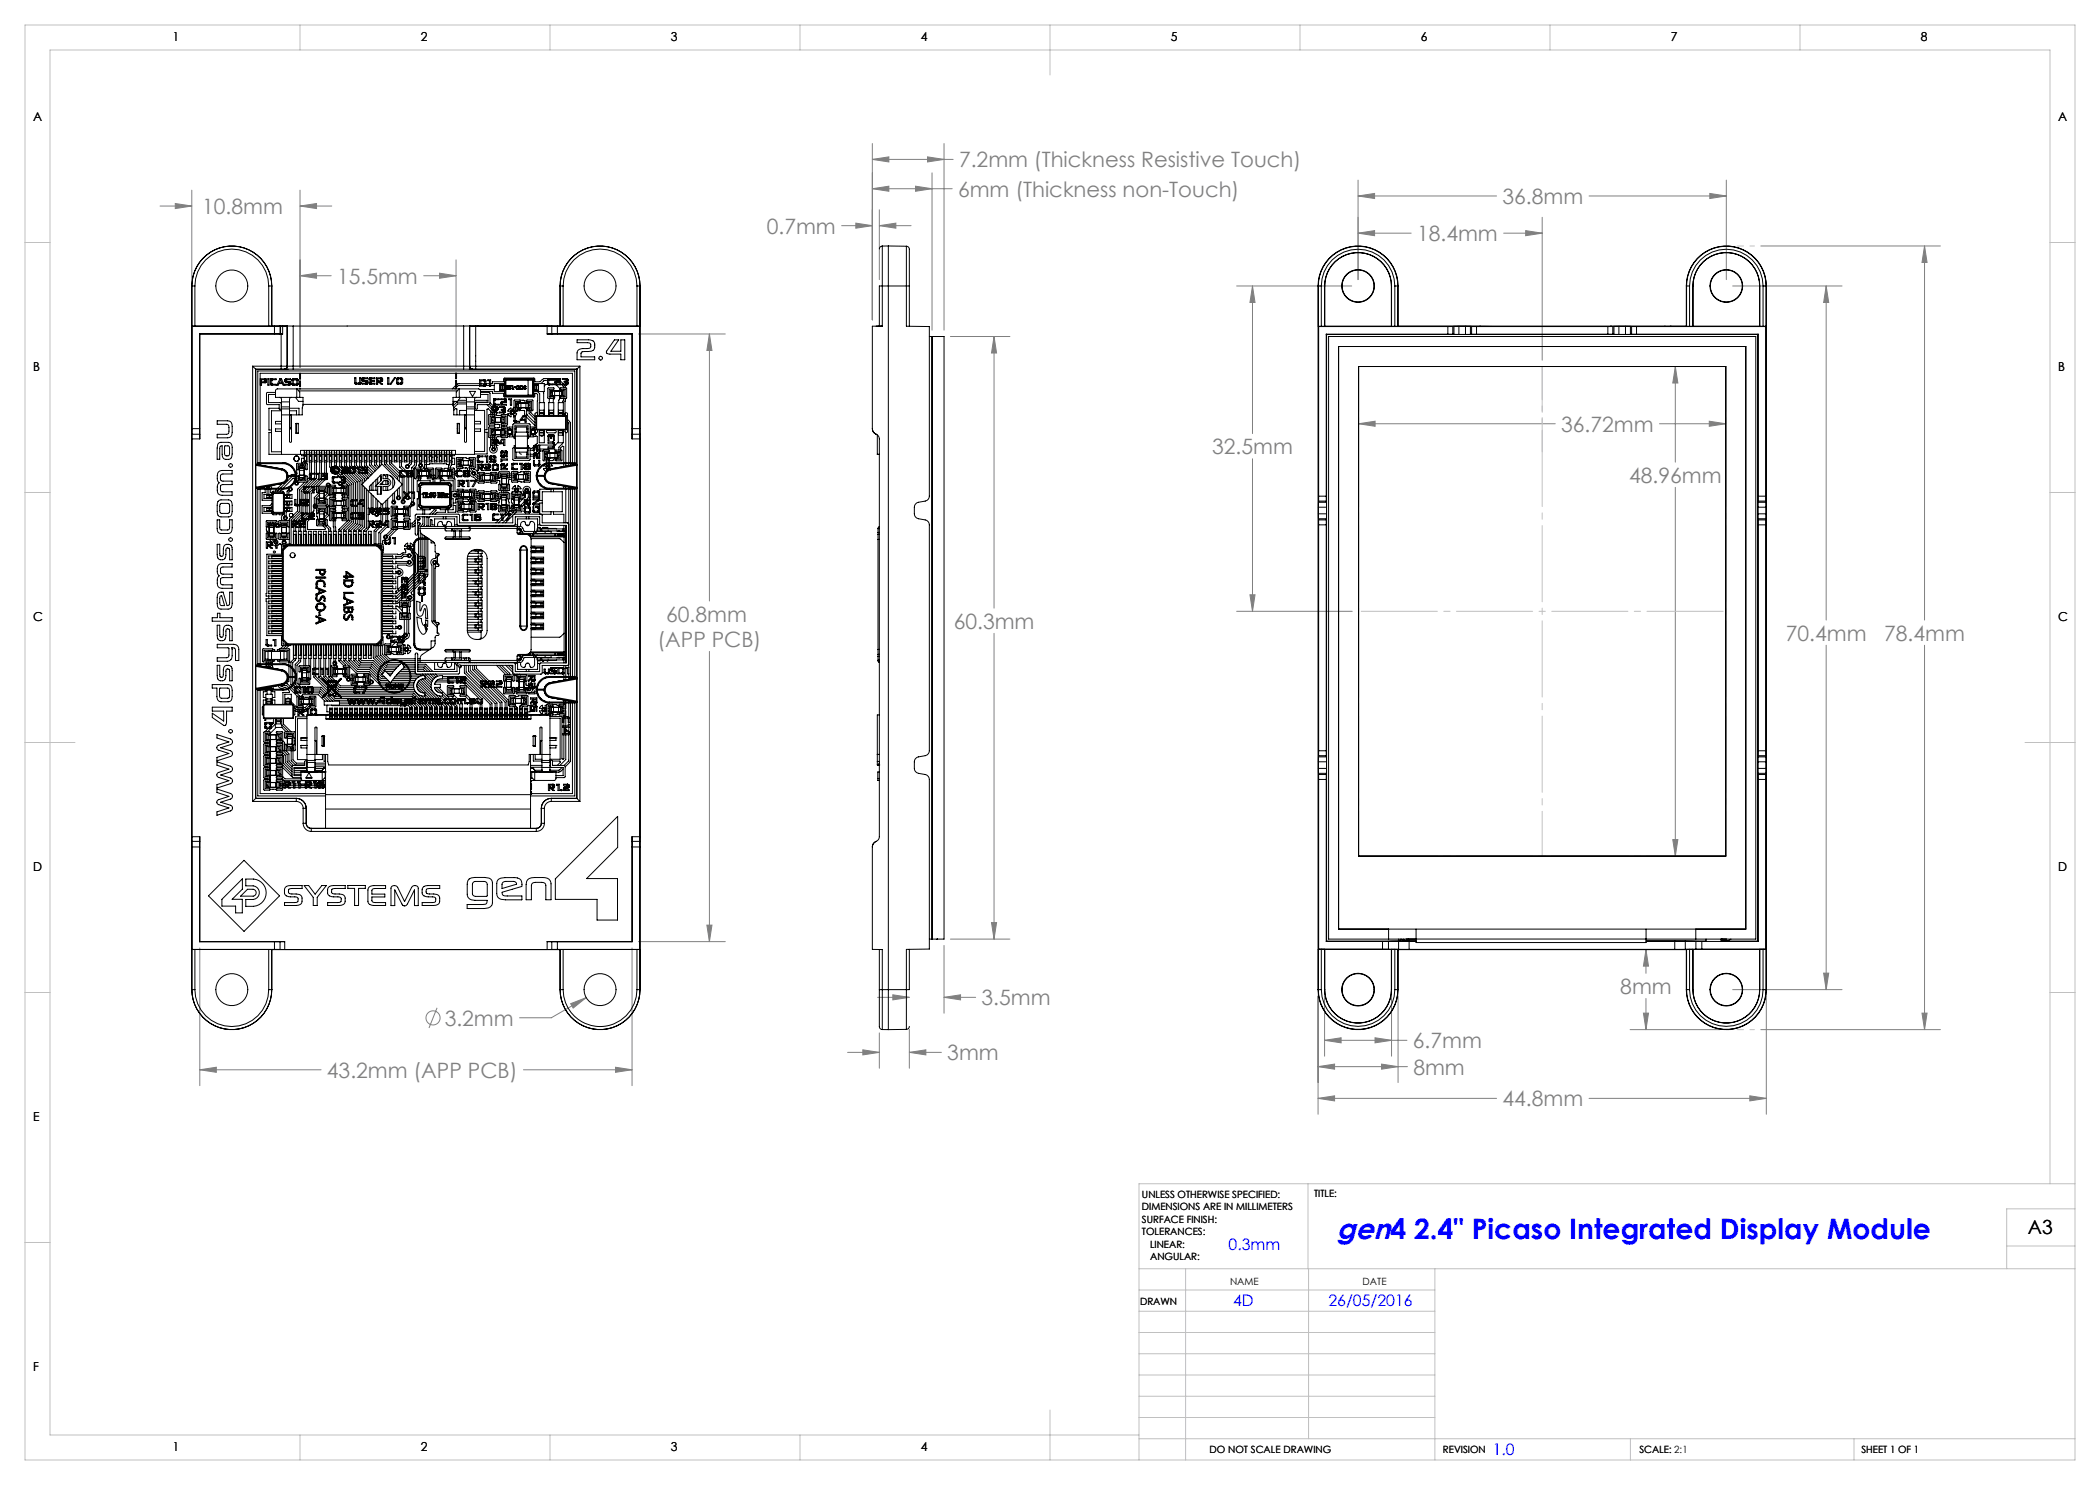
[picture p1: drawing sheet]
<svg xmlns="http://www.w3.org/2000/svg" width="420mm" height="297mm" viewBox="0 0 420 297" stroke-linecap="round" stroke-linejoin="round" font-family="sans-serif">
<defs><g id="words">
<text font-size="5.8" fill="#00f" x="267.4" y="247.7">gen4 2.4&quot; Picaso Integrated Display Module</text>
<g font-size="4.2" fill="#808080">
<text x="191.8" y="33.5">7.2mm (Thickness Resistive Touch)</text>
<text x="191.6" y="39.3">6mm (Thickness non-Touch)</text>
<text x="300.5" y="40.8">36.8mm</text>
<text x="40.4" y="42.8">10.8mm</text>
<text x="153.4" y="46.7">0.7mm</text>
<text x="283.4" y="48.2">18.4mm</text>
<text x="67.4" y="56.7">15.5mm</text>
<text x="312.2" y="86.3">36.72mm</text>
<text x="242.4" y="90.8">32.5mm</text>
<text x="325.8" y="96.5">48.96mm</text>
<text x="133.2" y="124.3">60.8mm</text>
<text x="190.7" y="125.7">60.3mm</text>
<text x="131.5" y="129.4">(APP PCB)</text>
<text x="357.2" y="128.1">70.4mm</text>
<text x="376.8" y="128.1">78.4mm</text>
<text x="196.3" y="201.1">3.5mm</text>
<text x="324.1" y="198.8">8mm</text>
<text x="88.9" y="205.1">3.2mm</text>
<text x="282.6" y="209.7">6.7mm</text>
<text x="65.4" y="215.6">43.2mm (APP PCB)</text>
<text x="189.5" y="212.1">3mm</text>
<text x="282.7" y="214.9">8mm</text>
<text x="300.5" y="221.3">44.8mm</text>
</g>
<text font-size="3.9" x="405.6" y="246.7">A3</text>
<g font-size="3.2" fill="#00f">
<text x="245.7" y="250">0.3mm</text>
<text x="246.6" y="261.2">4D</text>
<text x="265.7" y="261.2">26/05/2016</text>
<text x="298.6" y="291.1">1.0</text>
</g>
<g font-size="2.5">
<text x="34.6" y="8.2">1</text>
<text x="84.2" y="8.2">2</text>
<text x="134.2" y="8.2">3</text>
<text x="184.2" y="8.2">4</text>
<text x="234.2" y="8.2">5</text>
<text x="284.2" y="8.2">6</text>
<text x="334.2" y="8.2">7</text>
<text x="384.2" y="8.2">8</text>
<text x="6.7" y="24.2">A</text>
<text x="411.7" y="24.2">A</text>
<text x="6.7" y="74.2">B</text>
<text x="411.7" y="74.2">B</text>
<text x="6.7" y="124.2">C</text>
<text x="411.7" y="124.2">C</text>
<text x="6.7" y="174.2">D</text>
<text x="411.7" y="174.2">D</text>
<text x="6.7" y="224.2">E</text>
<text x="6.7" y="274.2">F</text>
<text x="34.6" y="290.2">1</text>
<text x="84.2" y="290.2">2</text>
<text x="134.2" y="290.2">3</text>
<text x="184.2" y="290.2">4</text>
</g>
<g font-size="2">
<text x="228.4" y="239.6">UNLESS OTHERWISE SPECIFIED:</text>
<text x="262.8" y="239.5">TITLE:</text>
<text x="228.4" y="242.1">DIMENSIONS ARE IN MILLIMETERS</text>
<text x="228.4" y="244.6">SURFACE FINISH:</text>
<text x="228.4" y="247.1">TOLERANCES:</text>
<text x="230" y="249.6">LINEAR:</text>
<text x="230" y="252.1">ANGULAR:</text>
<text x="246" y="257">NAME</text>
<text x="272.5" y="257">DATE</text>
<text x="228" y="261.1">DRAWN</text>
<text x="241.9" y="290.5">DO NOT SCALE DRAWING</text>
<text x="288.6" y="290.7">REVISION</text>
<text x="327.9" y="290.6">SCALE:</text>
<text x="327.9" y="290.6">SCALE: 2:1</text>
<text x="372.3" y="290.6">SHEET 1 OF 1</text>
</g>
</g></defs>
<g fill="none" stroke="#808080" stroke-width=".2">
<path d="M38.4 38v17.9M60 38v35.5M174.5 37.7l3.3-.5v1.1zM174.5 31.9l3.3-.5v1zM174.5 28.7v35.3M174.5 37.7h15.9M174.5 31.9h16.1M183.1 37.2l3.3 .5-3.3 .6zM185.5 31.4l3.3 .5-3.3 .5zM186.4 34.6v31.4M188.8 28.7v37.3M271.6 36v19.9"/>
<path d="M271.6 39.2h27.7M271.6 39.2l3.3-.5v1zM317.8 39.2h27.5M342 38.7l3.3 .5-3.3 .5zM345.3 36v19.9M32 41.2h6.4M35.1 40.7l3.3 .5-3.3 .5zM60 41.2l3.3-.5v1zM60 55.1l3.3-.5v1.1zM60 41.2h6.4M60 55.1h6.2M84.7 55.1h6.5"/>
<path d="M87.9 54.6l3.3 .5-3.3 .6zM91.2 52v21.4M168.3 45.1h6.2M171.2 44.6l3.3 .5-3.3 .5zM175.9 45.1l3.3-.5v1zM175.9 42v13.9M175.9 45.1h6.3M247.3 57.2h23M250.5 57.2l.5 3.3h-1zM250.5 57.2v29.5M271.6 46.6l3.3-.5v1zM271.6 46.6h10.6"/>
<path d="M300.7 46.6h7.7M305.1 46.1l3.3 .5-3.3 .5zM308.4 43.5v28.5M346.5 57.2h21.9M352.2 49.2h35.9M365.2 57.2l.5 3.3h-1zM365.2 57.2v66.8M384.9 49.2l.5 3.3h-1zM384.9 49.2v74.8M127.7 66.8h17.4M141.9 66.8l.5 3.3h-1zM141.9 66.8v53.4"/>
<path d="M190.1 67.3h11.9M198.8 67.3l.5 3.3h-1zM198.8 67.3v54.3M335.1 73.3l.5 3.3h-1zM335.1 73.3v19.1M250.5 91.8v30.5M271.7 84.8l3.3-.6v1.1zM271.7 84.8h39.4M331.9 84.8h13.3M335.1 97.5v73.7M341.9 84.2l3.3 .6-3.3 .5zM250 119h1l-.5 3.3z"/>
<path d="M141.9 130.3v58M198.8 126.7v61.1M247.3 122.3h23.1M365.2 129.1v68.8M384.9 129.1v76.8M334.6 167.9h1l-.5 3.3zM40 189.6v27.5M117.2 199.5l-6.9 4.1h-6.4M126.4 189.6v27.5M127.7 188.3h17.4M141.4 185h1l-.5 3.3zM175.5 199.5h6.4"/>
<path d="M178.6 199l3.3 .5-3.3 .5zM188.8 199.5l3.3-.5v1zM188.8 189.1v13.5M188.8 199.5h6.3M190.1 187.8h11.9M198.3 184.5h1l-.5 3.3zM263.6 199.2v23.6M264.9 199.2v12M278.3 199.2v12M279.6 199.2v17.3M329.2 189.9l.5 3.3h-1zM329.2 189.9v4.8"/>
<path d="M329.2 199.7v6.2M346.5 197.9h21.9M353.3 199.2v23.6M364.7 194.6h1l-.5 3.3zM40 214h24.2M40 214l3.3-.6v1.1zM87.4 201.6l-1.6 4M104.7 214h21.7M114.1 200.7l3.1-1.2-2.6 2.1zM123.1 213.4l3.3 .6-3.3 .5zM169.5 210.5h6.4M172.6 210l3.3 .5-3.3 .5z"/>
<path d="M175.9 206.6v7M181.9 210.5l3.3-.5v1zM181.9 205.9v7.7M181.9 210.5h6.4M263.6 213.3l3.3-.5v1zM263.6 219.7l3.3-.5v1zM263.6 213.3h17.9M263.6 219.7h35.7M264.9 208.1l3.3-.5v1zM264.9 208.1h16.5M275 207.6l3.3 .5-3.3 .5zM276.3 212.8l3.3 .5-3.3 .5z"/>
<path d="M317.8 219.7h35.5M326 205.9h18M328.7 202.6h1l-.5 3.3zM350 219.2l3.3 .5-3.3 .5zM352.2 205.9h35.9M384.4 202.6h1l-.5 3.3z"/>
<circle cx="86.6" cy="203.6" r="1.41"/>
</g>
<path d="M271.7 73.3v97.9M308.4 73.3v97.9M345.2 73.3v97.9" fill="none" stroke="#c0c0c0" stroke-width=".2" stroke-dasharray="15.2 1.3 1.3 1.3" stroke-dashoffset="6.3"/>
<path d="M271.7 73.3h73.5M271.7 122.3h73.5M271.7 171.2h73.5" fill="none" stroke="#c0c0c0" stroke-width=".2" stroke-dasharray="15.2 1.3 1.3 1.3" stroke-dashoffset="-.5"/>
<path d="M345.3 49.2h5.6M345.3 205.9h5.6" fill="none" stroke="#c0c0c0" stroke-width=".2" stroke-dasharray="15.2 1.3 1.3 1.3" stroke-dashoffset="14.3"/>
<path d="M308.4 73.3v17.1" fill="none" stroke="#c0c0c0" stroke-width=".2" stroke-dasharray="15.2 1.3 1.3 1.3" stroke-dashoffset="8.6"/>
<g fill="none" stroke="#c0c0c0" stroke-width=".2">
<path d="M5 5h410v287h-410zM60 5v5M110 5v5M160 5v5M210 5v10M260 5v5M310 5v5M360 5v5M5 48.5h5M410 48.5h5M5 98.5h5M410 98.5h5"/>
<path d="M5 148.5h10M405 148.5h10M5 198.5h5M410 198.5h5M261.6 236.8v17M410 236.8v-226.8h-400v277h217.8M415 236.8h-187.2v55.2M5 248.5h5M227.8 253.8h187.2M227.8 258h59.2M237.1 253.8v38.2M261.7 253.8v34"/>
<path d="M287 253.8v38.2M401.3 249.2h13.7M415 241.8h-13.7v12M227.8 270.8h59.2M227.8 266.5h59.2M227.8 262.3h59.2M227.8 279.3h59.2M227.8 275h59.2M60 287v5M110 287v5M160 287v5M210 282v10"/>
<path d="M227.8 287.8h187.2M227.8 283.5h59.2M326.1 287.8v4.2M370.8 287.8v4.2"/>
</g>
<g fill="#808080">
<path d="M271.6 46.6l3.3-.5v1zM305.1 46.1l3.3 .5-3.3 .5zM250.5 57.2l.5 3.3h-1zM250 119h1l-.5 3.3zM341.9 84.2l3.3 .6-3.3 .5zM271.7 84.8l3.3-.6v1.1zM335.1 73.3l.5 3.3h-1zM334.6 167.9h1l-.5 3.3zM384.4 202.6h1l-.5 3.3zM384.9 49.2l.5 3.3h-1zM329.2 189.9l.5 3.3h-1zM328.7 202.6h1l-.5 3.3z"/>
<path d="M141.9 66.8l.5 3.3h-1zM141.4 185h1l-.5 3.3zM114.1 200.7l.5 .9 2.6-2.1zM40 214l3.3-.6v1.1zM123.1 213.4l3.3 .6-3.3 .5zM35.1 40.7l3.3 .5-3.3 .5zM60 41.2l3.3-.5v1zM60 55.1l3.3-.5v1.1zM87.9 54.6l3.3 .5-3.3 .6zM171.2 44.6l3.3 .5-3.3 .5zM175.9 45.1l3.3-.5v1zM174.5 37.7l3.3-.5v1.1zM183.1 37.2l3.3 .5-3.3 .6zM185.5 31.4l3.3 .5-3.3 .5zM174.5 31.9l3.3-.5v1zM198.8 67.3l.5 3.3h-1zM198.3 184.5h1l-.5 3.3zM172.6 210l3.3 .5-3.3 .5zM181.9 210.5l3.3-.5v1zM178.6 199l3.3 .5-3.3 .5zM188.8 199.5l3.3-.5v1zM276.3 212.8l3.3 .5-3.3 .5zM263.6 213.3l3.3-.5v1zM264.9 208.1l3.3-.5v1zM275 207.6l3.3 .5-3.3 .5zM263.6 219.7l3.3-.5v1zM350 219.2l3.3 .5-3.3 .5zM271.6 39.2l3.3-.5v1zM342 38.7l3.3 .5-3.3 .5zM365.2 57.2l.5 3.3h-1zM364.7 194.6h1l-.5 3.3z"/>
</g>
<g fill="none" stroke="#000" stroke-width=".2">
<path d="M38.4 57.2a8 8 0 0 1 8-8 8 8 0 0 1 8 8M38.4 57.2h.1M38.4 57.2v140.7M38.4 57.2h.6M38.4 57.2a8 8 0 0 1 8-8 8 8 0 0 1 7.9 8M38.4 57.2v28.5M39 57.2a7.4 7.4 0 0 1 7.4-7.4 7.4 7.4 0 0 1 7.3 7.4M39 57.2v8M53.7 57.2h.6M53.7 57.2v8M54.3 57.2h.1M54.4 57.2l-.1 8"/>
<path d="M112 57.2a8 8 0 0 1 8-8 8 8 0 0 1 8 8M112 57.2h.1M112 57.2v8M112 57.2h.6M112.6 57.2a7.4 7.4 0 0 1 7.4-7.4 7.4 7.4 0 0 1 7.4 7.4M112.6 57.2v8M127.4 57.2h.6M127.4 57.2v8M128 57.2v140.7M128 57.2h.1M176.5 49.2a.6 .6 0 0 0-.6 .6M176.5 57.2h-.6v8"/>
<path d="M176.5 49.2v8M176.5 57.2h4.8M176.5 57.2v8M177.7 49.2v156.7M177.7 49.2h3.6M177.7 49.2h-1.2M181.3 49.2a.62 .62 0 0 1 .6 .8v7.2M181.3 57.2v8l4.6 .1v33.9a1 1 0 0 1-.9 1l-1.5 .3a1 1 0 0 0-.6 .9v1.4a1 1 0 0 0 .8 .9l1.5 .3a1 1 0 0 1 .7 1v45.2a1 1 0 0 1-.9 .9l-1.5 .3a1 1 0 0 0-.6 1v1.3a1 1 0 0 0 .8 1l1.5 .3a1 1 0 0 1 .7 .9v33.9l-4.6 .1v8M181.3 57.2h.6M181.3 49.2v8M181.9 57.2v8.1M263.6 57.2a8 8 0 0 1 8-8 8 8 0 0 1 8 8"/>
<path d="M263.6 57.2h.1M263.6 57.2v140.7M263.7 57.2h.6M263.7 57.2a7.9 7.9 0 0 1 7.9-8 7.9 7.9 0 0 1 8 8M263.7 57.2v8M264.3 57.2a7.3 7.3 0 0 1 7.3-7.4 7.3 7.3 0 0 1 7.4 7.4M264.3 57.2v8.1M264.9 57.2a6.7 6.7 0 0 1 6.7-6.7 6.7 6.7 0 0 1 6.7 6.7M264.9 57.2h.1M264.9 57.2v8.1l.1-8.1M265 57.2a6.7 6.7 0 0 1 6.6-6.7 6.7 6.7 0 0 1 6.7 6.7M278.3 57.2h.1"/>
<path d="M278.3 57.2v8.1v-8.1M279 57.2h.6M279 57.2v8.1M279.6 57.2h.1M279.6 57.2v8M337.3 57.2a8 8 0 0 1 8-8 8 8 0 0 1 8 8M337.3 57.2h.1M337.3 57.2v8M337.3 57.2h.6M337.3 57.2a7.9 7.9 0 0 1 8-8 7.9 7.9 0 0 1 7.9 8M337.9 57.2a7.3 7.3 0 0 1 7.4-7.4 7.3 7.3 0 0 1 7.3 7.4M337.9 57.2v8.1"/>
<path d="M338.6 57.2a6.7 6.7 0 0 1 6.7-6.7 6.7 6.7 0 0 1 6.7 6.7M338.6 57.2h.1M338.6 57.2v8.1v-8.1M338.6 57.2a6.7 6.7 0 0 1 6.7-6.7 6.7 6.7 0 0 1 6.6 6.7M351.9 57.2h.1M351.9 57.2l.1 8.1v-8.1M352.6 57.2h.6M352.6 57.2v8.1M353.2 57.2h.1M353.2 57.2v8M353.3 57.2v140.7M39 65.2h-.6h16.5"/>
<path d="M39 65.2h14.7M39.9 66.8h16.3M39.9 66.8h15M39.9 66.8l.1 21M50.5 73.2l.6 .6M50.5 73.2h5.7M50.5 73.2v87.1M51.1 73.8l5.7 .1M51.1 73.8v85.9M51.1 73.8l.1 .1M52.1 75.8h.9M52.9 76.4h-.1"/>
<path d="M52.9 75.9h-.6v.5h.6M52.9 75.9h.1M52.9 76.4h.1M52.9 75.9v.1M52.9 75.8h.1M52.9 76h.1M52.9 76.3v.1M53 76.3h-.1M53 76h.1M53 75.8h.1M53 75.8h.2M53 76.3h.1"/>
<path d="M53 76.5l-.7 .1v.4h-.2M53 76.1h.1M53 76.2v.1M53 76.1v.1M53.1 76.5h-.1M53.1 76.5h.1M53.2 76.5h.1M53.2 75.8h.1M53.2 75.8l.1 .1M53.2 76.4v.1M53.3 76.4h-.1M53.3 76.4h.1"/>
<path d="M53.3 75.9h.1M53.3 76h.1M53.3 76.3v.1M53.3 76v.3M53.3 76.1h.1M53.3 76.3h.1M53.6 75.8h.2v1.2h-.2zM54.1 76.7v.1M54.1 76.8h.1M54.1 76v.7M54.1 76h.1M54.1 76.8v.1"/>
<path d="M54.1 76.9h.1M54.1 75.9v.1M54.2 76.9v.1M54.2 75.8l-.1 .1M54.2 77h.1M54.2 75.8h.1M54.3 75.8h-.1M54.3 77h.1M54.3 75.8h.1M54.3 76.7h.1M54.3 65.2h-.6M54.3 76.1v.6"/>
<path d="M54.3 76.7l.1 .1M54.4 76l-.1 .1M54.4 76.8h.1M54.4 76h.1M54.4 65.2h3.1M54.4 65.2h-.1M54.4 75.8h-.1M54.4 75.8h.1M54.4 75.8h.8v.1h-.7M54.4 77h.1M54.5 76.8h.1M54.5 76h-.1"/>
<path d="M54.5 75.9v.1M54.5 75.9h.1M54.6 76.8h.6v.2h-.8M54.9 66.8h1.1M54.9 65.2v1.6M55.1 78.5l-1.8 .1v2.2l.2 .1h2.3v.8a.2 .2 0 0 0 .2 .3 .2 .2 0 0 0 .2-.3v-1l-.1-.2h-2.4v-1.6h1.4M55.9 79.5l.3 .1 .1 .3v11h4.6M55.9 75.9h.1M56 75.8h.1M56 65.2h-1.1M56 65.2v1.6M56 66.8h.1"/>
<path d="M56.1 75.8h-.1M56.1 75.8h.1M56.1 66.8h.4M56.1 65.2v1.6M56.1 65.2h-.1M56.1 76l.3 .5h-.5zM56.2 75.8h.1M56.2 73.2v.6h.6M56.2 73.2h1.2M56.2 66.8v6.4M56.2 66.8h.3M56.3 75.8h.1"/>
<path d="M56.3 75.8v.1M56.3 75.9l.6 1.1h-.3l-.1-.3h-.7l-.2 .3h-.2l.5-1.1M56.5 65.2h-.4M56.5 65.2v1.6M56.8 73.8v.1M57 76v.2M57 76.2v.1M57 76h.1M57 76.3h.1M57 76.3l.1 .1M57 75.9v.1M57 75.9h.1"/>
<path d="M57.1 75.9h-.1M57.1 75.8v.1M57.1 76.4h.1M57.1 76.4l.2 .1M57.1 75.8h.1M57.2 75.8h-.1M57.2 75.8h.1M57.2 76.1v.1M57.2 76.2h.1M57.2 76.1h.1M57.2 76v.1M57.3 76h-.1"/>
<path d="M57.3 76.2v.1M57.3 75.8h-.1M57.3 76h.1M57.3 76.3h.1M57.3 75.8h.1M57.3 75.8h.8v.1h-.7M57.3 76.5h.4M57.3 76.5h.1M57.4 76.3h.1M57.4 76h-.1M57.4 76h.1M57.4 76.3h.4"/>
<path d="M57.4 75.9v.1M57.4 65.2h-.9M57.4 73.2a.6 .6 0 0 1-.6 .6M57.4 73.2v.1M57.4 73.3a.6 .6 0 0 1-.6 .6M57.4 65.2v8.1M57.4 65.2h.1M57.4 73.3l-.1 .4-.5 .2M57.5 65.2h1.1M57.6 73.8h-.5M57.7 76.8h-.1M57.7 76.8h-.7v.2h.7"/>
<path d="M57.7 76.5h.1M57.7 76.8h.1M57.7 76.3h.1M57.8 76.5h.1M57.8 76.3h.1M57.8 77h-.1M57.8 76.8h-.1M57.8 76.3l.2 .1M57.8 76.8h.1M57.8 77h.1M57.8 76.6h.1M57.8 76.7v.1"/>
<path d="M57.8 76.7h.1M57.9 76.7h-.1M57.9 76.6l-.1 .1M57.9 76.7h.1M57.9 77h-.1M57.9 77h.1M58 77h.1M58 76.4h.1M58.1 76.4v.1M58.1 76.9l-.1 .1M58.1 76.9h.1M58.1 76.5h.1"/>
<path d="M58.1 76.8v.1M58.1 76.8h.1M58.1 76.5v.1M58.1 76.6v.2M58.3 79.5l-.3 .1-.1 .3v8.4a.2 .2 0 0 0 .2 .2 .2 .2 0 0 0 .2-.2v-5.3M58.4 76v.7M58.4 76.7v.1M58.4 76h.1M58.4 76.8h.1M58.4 76.8v.1M58.4 76.9h.1M58.4 75.9v.1"/>
<path d="M58.5 75.9h-.1M58.5 76.9h.1M58.5 75.9h.1M58.5 75.8v.1M58.5 77h.1M58.5 75.8h.1M58.6 77h.2M58.6 75.8h.1M58.6 73.2l-1.2 .1M58.6 73.8h-1.6M58.6 73.2v.6M58.6 73.8h34.1"/>
<path d="M58.6 65.2v8M58.6 73.2h34.1M58.7 76.1v.6M58.7 76.7h.1M58.7 76.1h.1M58.7 76.7v.1M58.7 75.8h-.1M58.7 76.8h.1M58.7 76v.1M58.7 76h.1M58.8 76.8h.1M58.8 77h.1"/>
<path d="M58.8 76h-.1M58.8 76.8h.4M58.8 75.9v.1M58.9 75.9h.3M58.9 75.9h-.1M59.1 79.5l.6 .8h.9M59.2 75.9v.1M59.2 76.8h.1M59.2 76h.1M59.2 75.8h.1M59.2 75.8h-.5M59.3 75.8h.1"/>
<path d="M59.3 76h.1M59.3 76.8h-.1M59.3 76.8h.1M59.3 77h-.5M59.4 79.5v-1.7l.6 .6v1.1M59.4 76.8h-.1M59.4 76v.1M59.4 76.7v.1M59.4 76.1h.1M59.4 76.1v.6M59.4 77h-.1M59.4 75.8h.1"/>
<path d="M59.5 77h-.1M59.5 75.8v.1M59.5 76.9v.1M59.5 75.9h.1M59.5 76.9h.1M59.6 76.9h-.1M59.6 76.9h.1M59.6 75.9v.1M59.6 76.8v.1M59.6 76h.1M59.6 76.8h.1M59.6 76v.8"/>
<path d="M59.8 78.2h31.7M59.9 77.8l.1-.1 .1 .1M59.9 74.7l.2 .1-.1 1.1zM59.9 76.2l.2 .1-.1 1.1zM70.9 76.5v.1M70.9 76.6h.1M71 76.6h.1M71 76.7h.1M71 76.8h.1M71.1 76.8h.1M71.2 76.8h.1M71.2 76.5v-.9h-.3v.9"/>
<path d="M71.2 76.5h.1M71.2 76.5v.1M71.2 76.6h.1M71.2 76.8h.7M71.3 76.6h.1M71.3 76.8h.1M71.4 76.6h.3M71.7 76.6h.1M71.8 76.6h-.1M71.8 76.8h.1M71.9 76.6h-.1M71.9 76.6h.1"/>
<path d="M71.9 76.5v.1M71.9 76.8h.1M71.9 76.5h.1M71.9 76.5v-.9h.3v.9M72 76.8h-.1M72 76.8h.1M72.1 76.8h.1M72.1 76.7v.1M72.1 76.7h.1M72.2 76.7h-.1M72.2 76.6v.1M72.2 76.6h.1"/>
<path d="M72.2 76.5v.1M72.4 75.8v.2M72.4 76v.1M72.4 75.8h.1M72.4 76.1h.1M72.4 76.1l.1 .1M72.4 75.7v.1M72.4 75.7h.1M72.5 75.7h.1M72.5 75.6v.1M72.5 76.2h.1M72.5 75.6h.1"/>
<path d="M72.6 76.2v.1M72.6 75.6h.1M72.6 76.3h.1M72.7 76h.1M72.7 75.9v.1M72.7 75.8v.1M72.7 75.8h.1M72.7 75.6h-.1M72.7 76v.1M72.7 76.1h.1M72.7 75.6h.1M72.7 76.3h.1"/>
<path d="M72.8 76.1h.1M72.8 76.3h.3M72.8 75.6h.7v.1h-.6M72.8 75.6h-.1M72.8 75.8h-.1M72.8 76.3h.1M72.8 76.1h.4M72.8 75.8h.1M72.9 75.7h.1M73.1 76.3h.1M73.1 76.6h.1M73.1 76.6h-.7v.2h.8"/>
<path d="M73.2 76.3h.1M73.2 76.1h.1M73.2 76.1l.2 .1M73.2 76.6h-.1M73.3 76.3v.1M73.3 76.8h-.1M73.3 76.6h.1M73.3 76.4h.1M73.3 76.5v.1M73.3 76.5h.1M73.3 76.4v.1M73.3 76.8h.1"/>
<path d="M73.4 76.8h-.1M73.4 76.8h.1M73.4 76.2h.1M73.5 76.2v.1M73.5 76.7h.1M73.5 76.6v.1M73.5 76.3h.1M73.5 76.6h.1M73.5 76.3v.1M73.5 76.4v.2M73.8 75.8v.8M73.8 76.6h.1"/>
<path d="M73.8 75.8h.1M73.9 76.6v.2M73.9 75.7l-.1 .1M73.9 75.7h.1M73.9 75.6v.1M73.9 75.6h.1M73.9 76.8h.1M74 76.8h.1M74 75.6h.1M74.1 76.5h.1M74.1 75.9v.2h.8v.2h-.8v.2M74.1 76.5v.1"/>
<path d="M74.1 75.8v.1M74.1 75.8h.1M74.1 76.6h.1M74.1 75.6h.1M74.1 76.8h.1M74.2 75.6h.8v.1l-.7 .1M74.2 75.6h-.1M74.2 76.8h.1M74.2 75.8h-.1M74.2 76.6h.1M74.2 75.8h.1M74.3 76.6h.7v.2h-.8"/>
<path d="M74.3 75.8h.1M75.6 76.3h.1M75.6 76.2h.1M75.7 76.2h.1M76.1 76.2h-.4M76.1 76.2h.1M76.1 75.8h.1M76.1 76.1v.1M76.2 75.6h-.9v1.2h.2v-1.1l.6 .1M76.2 75.6h.1M76.2 75.8h.1M76.2 76.1h-.1"/>
<path d="M76.2 76.1h.1M76.3 76.1h.1M76.3 75.9h.1M76.3 75.9v.1M76.3 76v.1M76.3 75.6h.1M76.3 76.3h-.4l.6 .5h-.3l-.6-.5M76.4 76.3h-.1M76.4 75.6l.1 .1M76.4 76.3h.1M76.4 76.2h.1M76.5 76.2h-.1"/>
<path d="M76.5 76.2h.1M76.5 75.7v.1M76.5 76.1v.1M76.5 75.8h.1M76.5 76.1h.1M76.5 75.8v.3M77.5 75.6h.3v1.2h-.3zM78.9 75.6h.2l-.9 1.2h-.2zM79.3 75.8v.7M79.3 76.5v.1M79.3 76.6h.1M79.3 75.8h.1"/>
<path d="M79.3 76.6l.1 .1M79.4 75.7l-.1 .1M79.4 75.7h.1M79.4 76.7v.1M79.4 75.6v.1M79.4 76.8h.1M79.4 76.8h.3M79.4 75.6h.1M79.5 75.6h-.1M79.5 75.6h.1M79.6 75.6h-.1M79.6 76.5h.1"/>
<path d="M79.6 76.5v.1M79.6 75.9v.6M79.6 76.6h.1M79.6 75.8v.1M79.6 75.8h.1M79.6 75.6h.1M79.7 76.6h.1M79.7 75.6h-.1M79.7 75.8h-.1M79.7 76.8h.1M79.7 76.6h.4M79.7 75.8h.1"/>
<path d="M79.8 75.7l.3 .1M79.8 75.7l-.1 .1M80.1 76.6h.1M80.1 75.8h.1M80.1 75.6h.1M80.2 76.6h-.1M80.2 75.6h-.5M80.2 75.6h.1M80.2 75.8h.1M80.2 76.8h-.5M80.2 76.6h.1M80.3 75.8h.1"/>
<path d="M80.3 76.8h-.1M80.3 75.8v.1M80.3 76.5v.1M80.3 75.9h.1M80.3 76.5h.1M80.3 75.9v.6M80.3 76.8h.1M80.3 75.6h.1M80.4 75.6l.1 .1M80.4 76.8h-.1M80.4 76.8h.1M80.5 76.7l-.1 .1"/>
<path d="M80.5 75.7v.1M80.5 76.6v.1M80.5 75.8h.1M80.5 75.8v.8M80.5 76.6h.1M91.1 77.8l.1-.2 .1 .2M91.1 77.1l-.6 .7M91.1 74.7h-39.1v17.8M91.1 74.6l.2 .1-.1 1.1zM91.1 76.1l.2 .1-.1 1.1zM91.3 79.5v-1.1l.6-.6v1.7M91.3 74.7h23.2v17.8"/>
<path d="M92.1 79.5l-.6 .8h-.9M92.7 65.2h1.2M92.7 73.2l1.2 .1M92.7 73.8h1.2M92.7 73.2v.6M92.7 65.2h-34.1M92.7 65.2v8M92.9 79.5l.3 .1 .1 .3v8.4a.2 .2 0 0 1-.2 .2 .2 .2 0 0 1-.2-.2v-5.3M93.9 73.8h.4M93.9 73.8l.5 .1M93.9 78.3h1.2l-.6 1zM93.9 73.3l.2 .4 .4 .2"/>
<path d="M93.9 65.2v8.1M93.9 65.2h.1M93.9 65.2h1.2M93.9 73.2l.2 .5 .4 .1M93.9 73.2v.1M94.4 73.8h.1M94.5 73.9h.1M94.5 73.8v.1M95.1 73.2v.6h-.6M95.1 73.2h-1.2M95.1 65.2v8M95.1 73.2h20.9"/>
<path d="M95.3 79.5l-.3 .1-.1 .3v11h-4.5v-.8M95.9 77.1h-4.1l-.8 .7M95.9 76.7h-4.1l-.5 .2M96 77.9h2.9M96.1 78.3h2.4v.4h2.3M96.1 78.5h1.7M96.2 76.7h.7M96.7 77h.1M96.8 77h-.1M96.8 76.2l-.6-.1v.9h.5M96.8 76.2h.1M96.8 77h.1"/>
<path d="M96.8 76h-.9v1.2h.9M96.8 76h.1M96.9 76h.1M96.9 76.2h.1M96.9 77.2h-.1M96.9 77h.1M96.9 77.2h.1M96.9 76.9v.1M96.9 76.3h.1M96.9 76.9h.1M96.9 76.3v.6M97 77.2h-.1"/>
<path d="M97 76h.1M97 77.2h.1M97 76l.2 .2M97.1 77.2h.1M97.1 77.1v.1M97.1 77.1h.8M97.1 77.1h.1M97.2 76.2h.1M97.2 77l-.1 .1M97.2 76.2v.8M97.2 77h.1M97.2 76.7h.7"/>
<path d="M97.6 76h.5v1.2h-.2v-1.1h-.3zM97.8 78.5h.1M97.8 78.5l.2 .2v2.1l-2.5 .1v.8a.2 .2 0 0 1-.2 .2 .2 .2 0 0 1-.2-.2v-1l.1-.2h2.4v-1.6h-1.5M98.1 77.1h.8M98.8 79.9l-.1 .1M98.8 79.8v.1M98.8 79.8h.1M98.9 79.8h.1M99 79.8h-.1M99 80h.1M99 79.8h.1M99.1 79.8h.7v.1h-.7"/>
<path d="M99.1 79.8h-.1M99.1 80h-.1M99.1 79.9h.1M100 78h.1M100 78v.1M100 77h.1M100 77v1M100 77h.4M100 78h.4M100 78.1h.4M100.4 77h.1M100.4 78h.1"/>
<path d="M100.4 78v.1M100.4 78.1h.1M100.4 77v1M100.5 77h.3M100.5 78h.3M100.5 78v.1M100.5 77v1M100.5 77h.1M100.5 78.1h.3M100.8 77h.1M100.8 78v.1M100.8 77h.2"/>
<path d="M100.8 77v1M100.8 78h.2M100.8 78.1h.2M100.8 76.3h-2.3v.4h-.4M100.8 79.9h.1M100.9 79.9v.1M100.9 79.8h.1M100.9 80h.1M100.9 79.8h-.7v.1h.6M101 80h.1M101 79.8h.1M101 78.6l-.2 .2v.5l.2 .1h5.8l.2-.2v-.4l-.3-.2"/>
<path d="M101 75.9l.1 .1M101 79.2h.1M101 75.9v3.3M101 76.7h-2.1v1.6h2.1M101 75.8v.1M101 75.8l.2 .2M101 75.8h.1M101 75.8h5.7M101 79.2h5.7M101.1 76h.1M101.1 79.1h.1M101.1 76v3.1"/>
<path d="M101.1 79.1l-.1 .1M101.1 79.8h.1M101.2 76h.1M101.2 79.1h.1M101.2 76h-.1M101.2 79.1h5.3M101.2 76h5.3M101.2 76v3.1M101.2 79.1l-.2 .1M101.2 79.8h.1M101.2 79.8v.1M101.2 79.9h.1"/>
<path d="M101.3 79.9h.1M101.3 77.7l.2 .2M101.3 79.9v.1M101.3 80h.1M101.3 77.4l.2 .2M101.3 77.5h.1M101.3 77.7l.2 .1 .2-.1-.2 .2M101.4 77.5l-.1 .2M101.5 77.2h.1M101.5 77.2l-.2 .2M101.5 77.6l-.2 .1M101.6 77.2v.1"/>
<path d="M101.6 77.2h.1M101.6 77.3h.1M101.6 77.3h.1a.23 .23 0 0 0-.3-.1 .23 .23 0 0 0 0 .3M101.8 79.8h.5v1.2h-.2v-1.1h-.3zM101.8 77.2h.1M101.8 77.2h.5l-.3 .2M101.8 77.2h.3M102 77.4h.1M102.1 77.2l-.2 .2a.23 .23 0 0 0-.1 .3 .23 .23 0 0 0 .2 .2 .23 .23 0 0 0 .2-.3l-.3 .2 .1-.4M102.1 77.2h.1M102.5 77.9h.1M102.5 77.9v-.7l.1 .7"/>
<path d="M102.6 77.9h.1M102.8 77.5h.3M102.8 77.5h.1M103.1 77.5h.1M103.3 77.5h.1M103.4 77.8a.38 .38 0 0 1-.2-.5 .38 .38 0 0 1 .6-.1v.7M103.4 77.8l.2 .1M103.4 77.8h.1M103.4 77.2l-.1 .3M103.4 77.2h.1M103.6 77.2h-.2M103.6 77.2h.1"/>
<path d="M103.6 77.9h.1M103.6 77.9h.2M103.7 77.2v.6h-.3l-.1-.3M103.7 77.2h.1M103.8 77.9h.1M103.9 77.5l.1 .3 .3 .1M103.9 77.5h.1M104 77.5h.1M104.3 77.2l.3 .3M104.3 77.2l-.3 .3M104.3 77.2h.1M104.3 77.9h.1"/>
<path d="M104.6 77.5a.31 .31 0 0 1-.3 .3 .31 .31 0 0 1-.3-.3M104.6 77.5h.1M104.6 77.5l-.1 .3-.2 .1M104.6 77.5a.37 .37 0 0 0-.3-.4 .37 .37 0 0 0-.4 .4M104.8 77.3l.1 .3M104.8 77.3l.3 .4M104.8 77.3h.1M104.9 77.6h.1M105 77.9h.1M105 77.6h.1M105 77.6v.2h-.2l.2 .1M105.1 77.3a.21 .21 0 0 0-.2-.2 .21 .21 0 0 0-.1 .2"/>
<path d="M105.1 77.3l-.1-.1-.2 .1M105.1 77.3h.1M105.1 77.7h.1M105.1 77.7l-.1 .2M105.6 76v3.1M106.5 76h.1M106.5 79.1h.1M106.5 76v3.1M106.5 79.1l.2 .1M106.6 79.1h-.1M106.6 76v3.1M106.6 79.1l.1 .1"/>
<path d="M106.7 75.8v.1M106.7 75.8h.1M106.7 75.8l-.2 .2M106.7 75.9h.1M106.7 76.4l.3-.2v-.4l-.2-.2h-5.8l-.2 .1v.5l.2 .2M106.7 75.9l-.1 .1M106.7 79.2h.1M106.7 75.9v3.3M106.7 77h.2M106.7 78h.2M106.7 78.1h.2M106.7 76.7h2.2v1.6h-2.2"/>
<path d="M106.8 77h.1M106.9 77h.3M106.9 77h.1M106.9 78h.3M106.9 78.1h.3M106.9 78v.1M106.9 77v1M106.9 78.7h.4l.2 .2v3.7M107.2 77h.1M107.2 78.1h.1M107.2 78v.1M107.2 78h.1"/>
<path d="M107.2 77v1M107.3 77h.1M107.3 78v.1M107.3 77h.4M107.3 78h.4M107.3 78.1h.4M107.3 77v1M107.5 78.3l.4 .5v1.7M107.7 77h.1M107.7 77v1M107.7 78h.1M107.7 78v.1"/>
<path d="M108.6 78.3l.1 .3v1.9M109.4 65.2h1M109.4 65.2h-14.3M109.4 66.8h17M109.4 65.2v1.6M109.5 76.1h-.7l-.6 .6M109.5 76v.7M109.5 76.7h.1M109.5 76h.1M109.5 76.7v.1M109.5 76.8h.1M109.5 75.8v.1"/>
<path d="M109.5 76.8l.1 .1M109.6 75.8h-.1M109.6 76.9h.1M109.6 76.9h-.4l-.3 .3M109.6 75.8h.1M109.6 77.6h1.1a.15 .15 0 0 1 .2 .1 .15 .15 0 0 1-.2 .2h-.9v1.5h.9a.15 .15 0 0 1 .2 .1 .15 .15 0 0 1-.2 .2l-1.1-.1zM109.6 76.9l.2 .1M109.6 75.7v.1M109.6 75.7h.1M109.7 75.7h.1M109.7 76.1h1.6l.4 .2M109.7 76v.6"/>
<path d="M109.7 76.6l.1 .1M109.8 76.7h.1M109.8 76h-.1M109.8 75.7h-.1M109.8 75.9v.1M109.8 76.7v.1M109.8 75.9h.1M109.8 77h.1M109.8 76.8h.1M109.8 75.7h.1M109.9 79.7v.8M109.9 75.7h-.1"/>
<path d="M109.9 76.8h.1M109.9 75.9h-.1M109.9 75.9h.1M110 76.8h.6v.2h-.8M110.1 79.1v.3M110.4 65.2h1.1M110.4 66.8h-1M110.4 65.2v1.6M110.4 79.1h.1M110.4 78.2h.1M110.4 78.2l-.3 .4M110.4 78.2v.9"/>
<path d="M110.5 78.1v.1M110.5 78.1l1.9 .1M110.5 78.1l-.1 .1M110.5 78.2h1.9M110.5 79.1h1.9M110.5 78.2v.9M110.6 76.9h.4M110.6 75.7v.2h-.7M110.9 78.1v1M111 79.1l-.1 .5-.2 .3v.6M111 78.2l-.9-.1v1h2.7M111 76.5v.5h1.1v-.2h-.9v-.3"/>
<path d="M111 76.5h.1M111 75.7v.2h.6M111 76.4v.1M111 76.4h.1M111.1 76.3h.1M111.1 76.3l-.1 .1M111.2 76.3h-.1M111.2 76.3h.1M111.2 77l.7 .7v.4M111.2 76.5h.1M111.3 76.5h-.1M111.3 75.7h.1"/>
<path d="M111.3 76.5h.1M111.4 76.5h-.1M111.4 76.4v.1M111.5 76.4h-.1M111.5 66.8h-1.1M111.5 65.2v1.6M111.5 65.2h16.5M111.5 66.8h14.9M111.6 76.4h.1M111.6 75.9h.1M111.6 76.3h.1M111.7 76.3h-.5"/>
<path d="M111.7 75.9h.1M111.7 75.7h.1M111.7 76.2v.1M111.7 75.7h-2.7l-.6 .2-.4 .5h-1.1M111.8 76.2h-.1M111.8 75.9h.1M111.8 75.7h.1M111.8 76.4h-.4M111.8 76.2h.1M111.8 75.9v.1M111.8 76.4h.1M111.8 76h.1"/>
<path d="M111.8 76.4l.8 .9 .1 .3M111.8 76.1v.1M111.8 76v.1M111.9 76.4h-.1M111.9 76.4h.1M111.9 78.1v.1M111.9 79.1l-.1 1.4M111.9 75.7l.1 .1M112 76.4h-.1M112 75.8h.1M112 76.4h.1M112 65.2h-18.1"/>
<path d="M112 65.2h.1M112 76.3v.1M112 75.8l.1 .1M112 65.2h.6M112 76.3h.1M112.1 77.6h1.1l.1 .1v1.9l-1.1 .1a.15 .15 0 0 1-.2-.2 .15 .15 0 0 1 .2-.1h.8v-1.5h-.9zM112.1 76.3h.1M112.1 75.9h.1M112.1 76.2v.1M112.1 75.9v.1M112.1 76.2h.1M112.1 76.2l.6 .6"/>
<path d="M112.1 76v.2M112.1 76.1v.1M112.4 79.1h.1M112.4 78.2v.9M112.4 78.2h.1M112.6 65.2h14.8M112.7 79.7l-.1 .8M112.7 77.9v1.5M112.8 78.1h-.9v1M112.9 77l.2 .6M113.1 79.7l-.1 3.4M113.2 76.8h-.1"/>
<path d="M113.2 76.2h-.4v.2h.4M113.2 76.8h-.7v.2h.8M113.2 76.2h.1M113.2 76.8h.1M113.2 75.9h.1M113.2 75.7h-.7v.2h.7M113.2 75.7h.1M113.3 76.4v.1M113.3 75.7h.1M113.3 76.2h-.1M113.3 75.9h.1M113.3 76.5h.1"/>
<path d="M113.3 76.2h.1M113.3 76.8h-.1M113.3 76.7v.1M113.3 76.7h.1M113.3 75.9v.1M113.3 76h.1M113.3 77h.1M113.3 76.6h.1M113.3 76v.2M113.3 76.5v.2M113.4 76.9v.1M113.4 76.3h.1"/>
<path d="M113.4 76.9h.1M113.4 76.3v.1M113.4 75.7l.1 .1M113.5 75.8h.1M113.5 76.3h-.1M113.5 76.4h.1M113.5 76.9h.1M113.5 76.8v.1M113.5 75.8l.1 .1M113.5 76.8h.1M113.6 76.2l-.1 .1M113.6 76.4v.1"/>
<path d="M113.6 75.9h.1M113.6 76.2h.1M113.6 76.5h.1M113.6 76.8h.1M113.6 76.7v.1M113.6 75.9v.1M113.6 76.5v.2M113.6 76.7h.1M113.6 76v.1M113.6 76.1h.1M115.4 73.8l-20.9 .1M115.4 73.8v85.9"/>
<path d="M115.4 73.8v19M115.4 68h2.3a1.01 1.01 0 0 1 1.2 .8 1.19 1.19 0 0 1-.6 1.4l-.8 .1a1.26 1.26 0 0 0-1.3 .3v.8h2.7v.6h-3.5v-1.4a.97 .97 0 0 1 1.2-.9 1.52 1.52 0 0 0 1.5-.2l.1-.5-.2-.4-2.6-.1zM116 73.2l-.6 .6M116 73.2v87.1M122.9 68h.8l-1.5 2.3h2v-2.3h.8v4h-.8v-1.2h-2.2l-.7-.3v-.3zM126.4 66.8v21M126.4 66.8v18.9M126.4 66.8h.1M127.4 65.2h.6M128 65.2v20.5M175.9 65.2h-.7M176.5 65.2h-.6"/>
<path d="M176.5 65.2h-2v20.5a1.39 1.39 0 0 0 1 1.3l.4 .8v79.5a1.22 1.22 0 0 1-1 1.2l-.3 .3-.1 .6v20.5h2v8M185.9 67.3h2.9v120.5h-2.9M186.4 67.3v120.5M263.7 65.2l.6 .1M263.7 65.2v.1M263.7 65.3v33.9M263.7 65.3h25.9M264.3 65.3h14.7M265.2 66.8v32.4M265.2 66.8h24.4M265.2 66.8l.1 .1M265.3 66.9h86.3"/>
<path d="M265.3 66.9v121.3M265.7 67.3h85.5v120.5h-85.5zM267.7 69.3h81.5v116.5h-81.5zM271.7 73.3h73.5v97.9h-73.5zM279.6 65.2l-.6 .1M279.6 65.2h42.6M279.6 65.2h.1M289.6 66.8h1M289.6 65.3v1.5M290.6 65.3h-1M290.6 66.8l.2 .1M290.6 65.3v1.5"/>
<path d="M290.8 65.3h-.2M290.8 65.3v1.6M291.8 65.3h-1M291.8 65.3v1.6h-1M291.8 65.3h1.3M293.1 65.3h1M293.1 65.3v1.6h1M294.1 65.3h.2M294.1 65.3v1.6M294.3 65.3h1M294.3 65.3v1.5M294.3 66.8l-.2 .1"/>
<path d="M295.3 66.8h-1M295.3 65.3h26.3M295.3 66.8h26.3M295.3 65.3v1.5M321.6 66.8h1M321.6 65.3v1.5M322.2 65.2h.1M322.6 65.3h-1M322.6 66.8l.2 .1M322.6 65.3v1.5M322.8 65.3h-.2M322.8 65.3v1.6"/>
<path d="M323.8 65.3h-1M323.8 65.3v1.6h-1M323.8 65.3h1.3M325.1 65.3h1M325.1 65.3v1.6h1M326.1 65.3h.2M326.1 65.3v1.6M326.3 65.3h1M326.3 65.3v1.5M326.3 66.8l-.2 .1M327.3 66.8h-1M327.3 65.3h25.8"/>
<path d="M327.3 66.8h24.3M327.3 65.3v1.5M337.3 65.2h-15.1M337.3 65.2h.1M337.3 65.2l.6 .1M337.9 65.3h14.7M351.6 66.9v121.3M351.6 66.8v32.4M351.6 66.8v.1M353.1 65.3v33.9M353.2 65.2l-.6 .1M353.2 65.2l-.1 .1"/>
<path d="M38.4 87.8v79.5M38.4 87.8h1.6M38.4 86.8v1M38.4 86.8h1.5M38.4 85.7v1.1M38.4 85.7h1.5v1.1M39.9 86.8l.1 1M43.4 84.2h2.1a.9 .9 0 0 1 .9 1.1v1.7a.83 .83 0 0 1-.9 .6h-2.1v-.7l2.1-.1 .3-.3v-.3v-1l-.2-.3h-2.2zM43.7 88.7l.3-.2h1.7a.82 .82 0 0 1 .7 1v1.3a.96 .96 0 0 1-.5 1l-.2 .1a.94 .94 0 0 1-1.3-1.1v-1.6l-.4 .2-.1 2.5h-.5v-2.3zM43.7 94.4l.5-.3h2.2v.7h-2a.78 .78 0 0 0-.4 .8 .78 .78 0 0 0 .6 .6h1.8v.7l-2 .1a.95 .95 0 0 0 0 1.3l2 .1v.7h-2a.89 .89 0 0 1-.9-1.1 1.35 1.35 0 0 1 .3-1.4 1.91 1.91 0 0 1-.1-2.2zM44.9 89.2h.8l.2 .1-.1 1.7a.53 .53 0 0 1-.5 .2 .53 .53 0 0 1-.4-.5zM51.2 92.9l-.1 .2 5.2 .9"/>
<path d="M51.2 97.6h.1M51.2 92.9l5.2 .9M51.2 92.9h.1M51.6 97.6v.2M51.6 97.6h5M51.6 92.7v.2M51.6 97.6h.1M51.6 97.8v34.9M51.6 92.7l5.3 .1a2.45 2.45 0 0 1 2.1 2.3h-1.4M51.6 92.5l-.1 .1 .1 .1M51.6 92.5h5a2.66 2.66 0 0 1 2.7 2.7M52 92.7v.3"/>
<path d="M52 97.5v.1M52 97.8v34.9M52.8 97.4l.1 .2M53 97.8v.7h-.6v1.6h2M53.4 99v.5h.4M53.4 99h.4M53.4 99h.1M53.4 97.6v-.2h.4v.2M53.4 97.8v1.1M53.8 97.8v1.1M53.8 99h.1M53.8 99h.6"/>
<path d="M53.8 99.5h.1M53.8 99v.5M53.8 97.2a.25 .25 0 0 1-.2 .3 .25 .25 0 0 1-.3-.2M53.9 99.5h.1M53.9 99h.1M53.9 99v.5M54 97.1a.4 .4 0 0 1-.3 .5 .4 .4 0 0 1-.5-.3M54 99h.4M54 99v.5M54.1 97.8v.7h.4l.2-.3h1.8l.2 .3M54.3 86.5h-.5v4.4h2.5M54.3 97.1l-.1 .5"/>
<path d="M54.4 99l.1 .5h-.5M54.4 98.9h-1.6v.8h1.6M54.4 98.7l.2 .2M54.4 98.7v3.8M54.6 98.5l-.2 .2M54.6 98.5l.2 .2M54.6 98.5h2.1M54.6 98.9v3.4M54.8 98.7l-.2 .2M54.8 98.7h1.7M55.3 97.8l-.2 .4M55.8 81.6h-2v4.4h.5"/>
<path d="M55.9 97.8l-.4 .4M56.2 81.6h.1M56.3 82.2h-2v8.2h2M56.3 84.3h-1.2v.5h1.2M56.3 85.8h-1.2v.5h1.2M56.3 80.4h1.6M56.3 81.8h1.6M56.3 81.4h1.6M56.3 83h4.2v-1.4l.2-.7h29.9l.2 .7v1.4h4.1M56.3 96.5l-5.2 .9 .1 .2M56.3 96.5l.1 .2M56.3 94a1.29 1.29 0 0 1 1.1 1.3 1.29 1.29 0 0 1-1.1 1.2"/>
<path d="M56.4 93.8l-.1 .2M56.4 93.8a1.5 1.5 0 0 1 1 .8M56.4 96.7l-5.2 .9M56.4 93.8a1.5 1.5 0 0 1 1.1 .8M56.4 93.8h.1M56.4 97.8l-.4 .4M56.5 96.7l-1 .9M56.5 98.7l.2 .2M56.7 98.9v3.4M56.7 98.5l.2 .2M56.7 98.5l-.2 .2M56.9 98.7l-.2 .2"/>
<path d="M56.9 98.7v3.8M56.9 98.9h1.5v.8h-1.5M56.9 99h.6M56.9 99h.4M56.9 99l-.1 .5h.5M57.3 99.5h.1M57.3 99h.1M57.3 99v.5M57.4 99h.1M57.4 99.5h.1M57.4 99v.5M57.4 98.9v-.7l.4-.4 .3 .3-.3 .3v.5"/>
<path d="M57.4 94.6v1.3M57.4 95.9a1.49 1.49 0 0 1-1 .8M57.4 95.9h.1M57.4 94.6h.1M57.5 95.9a1.5 1.5 0 0 1-1.1 .8M57.5 94.6l.1 .6-.1 .7M57.5 95.9h-.1M57.5 99h.5M57.5 99v.5M57.6 95.3h1.4l-.4 1.3a2.46 2.46 0 0 1-2 1M57.9 95.3l-.3 .3M57.9 82.2h1.4v.8"/>
<path d="M57.9 81.6h1.9v1.4M58 99v.5h-.5M58 99h.1M58 97.5a.4 .4 0 0 1 .5 .4 .4 .4 0 0 1-.6 .3 .4 .4 0 0 1-.1-.6M58.2 83v2.6l-.1 .2h-.2M58.4 95.3l-2.3 2.3M58.8 91.7l.1 .4 .3 .2M58.8 91.7h.1M58.9 91.4l-.1 .3M59 91.3l-.1 .1M59 95.6h-.4l-2 2M59 94.9h-.7l-.2 .2"/>
<path d="M59.2 95.7a2.66 2.66 0 0 1-2.6 2.1h-5M59.2 95.6h.1M59.2 84.7h.1M59.2 86.6h.1M59.2 84.7h.5v2h-.5zM59.2 92.3h.1M59.2 86.6h.5M59.2 84.7h.5M59.2 84.7v1.9M59.2 95.2h.1M59.2 95.2v.5M59.3 95.2h.1"/>
<path d="M59.3 95.2h-.1M59.3 84.7h.1M59.3 86.6v.1M59.3 96.2a.4 .4 0 0 0-.4 .5 .4 .4 0 0 0 .6 .3 .4 .4 0 0 0 .2-.6M59.3 96.4h.1M59.3 91.2l-.3 .1M59.3 91.2h.1M59.3 93.9l.1 .7-.2 .3M59.3 93.9h.1M59.3 92.7h2.1v1.1a.15 .15 0 0 1-.1 .2 .15 .15 0 0 1-.2-.2v-.8h-1.5v.8a.15 .15 0 0 1-.1 .2 .15 .15 0 0 1-.2-.2zM59.4 96.4a.25 .25 0 0 0-.3 .3 .25 .25 0 0 0 .4 .2 .25 .25 0 0 0 0-.5M59.4 96.4l-.1-1.1a.15 .15 0 0 1 .2-.2 .15 .15 0 0 1 .1 .2v.8h1.5v-.8a.15 .15 0 0 1 .2-.2 .15 .15 0 0 1 .1 .2v1.1h-1.9"/>
<path d="M59.4 96.4h.1M59.4 91.2l.3 .2M59.5 96.4l.1 .3 .2-.3M59.6 93.9h.3M59.6 95.2h.3M59.6 95.6h.3M59.6 93.4h.3M59.6 92.2l-.3 .1M59.7 92.1l-.1 .1M59.7 91.4h.1M59.7 91.4l.1 .4-.1 .3M59.9 93.2h1v.9h-1z"/>
<path d="M59.9 95v.9M59.9 95h1v.9h-1M59.9 95.8l-.3 .3M59.9 95.1h.1M59.9 94.1h.1M59.9 95.5h.1M59.9 93.6h.1M59.9 93.6h.9M59.9 95.6h.1M59.9 93.6v1.9M59.9 95.5h.9M60.1 90.9v-.8h31v.8"/>
<path d="M60.2 93v.2M60.3 90.9v.2h.5M60.4 95.9l-.3 .2M60.6 95.6l-.1 .1M60.6 93v.2M60.6 81.1v-1.6h-5.5l.1-1.5 .3-.2h40.2l.3 .2 .1 1.5h-5.5v1.6M60.7 97.7l-.5 .5v4.3l-1.4 1.4v.3M60.7 98.2l-.1 .1v1.6M60.7 97.6v.7M60.7 97.6h.1M60.7 98.3v.1M60.7 98.4h.1"/>
<path d="M60.7 97.5v.1M60.7 97.5h.1M60.7 98.4l.1 .1M60.8 98.5h.1M60.8 97.4l-.1 .1M60.8 94.1v1M60.8 97.4h.1M60.8 92.2l-.4 .5M60.8 91.7h-.5v1M60.8 94.1h.1M60.8 95.5h.1M60.8 93.6v1.9"/>
<path d="M60.9 93.6h.1M60.9 95.1h.1M60.8 95.1h.1M60.9 90.6h.5M60.9 90.1l-.1 2.3h.6v-1.5M60.9 98.5l.1 .1M60.9 97.4h.1M60.9 90.1v2h.4v-2M60.9 90.9h.4M60.9 91.1h.4M60.9 91.3h.4M60.9 96.4l-1.4 1.5v3.1"/>
<path d="M60.9 97.3h.1M61 97.3h-.1M61 98.3h.1M61 97.6v.7M61 97.6h.1M61 97.3h.1M61 98.3v.1M61 98.6h.1M61 98.4h.1M61 97.5h.1M61 97.3h.8v.2h-.6M61.1 98.6v1.3"/>
<path d="M61.1 98.4h.1M61.1 98.6h.1M61.1 97.5h-.1M61.1 98.4h.7v.2h-.7M61.1 97.5h.1M61.2 97.5h-.1M61.2 92.4l-.3 .3M61.3 99.9h.1M61.3 99.9h-.8v.2h.7M61.3 92.2l-.1 .1M61.4 90.1v.8h.5M61.4 99.9h.1"/>
<path d="M61.4 97.5l-.4 .4M61.4 98.6v1.3M61.5 99.9h.1M61.5 99.9v.1M61.5 100l.1 .1M61.9 90.6h.5M61.9 90.1l-.1 2.3h.6v-1.5M61.9 95.5l-.5 .4M61.9 95.6v.1M61.9 94.9v.7M61.9 95.7h.1M61.9 94.9h.1"/>
<path d="M61.9 95.7v.1M61.9 90.1v2h.4v-2M61.9 90.9h.4M61.9 91.1h.4M61.9 91.3h.4M61.9 94.8v.1M61.9 95.8h.1M61.9 94.8h.1M61.9 92.4v2.4M61.9 95.8l.1 .1M61.9 94.7v.1M62 95.8v.1"/>
<path d="M62 95.9h.1M62 94.7h-.1M62 94.7h.1M62 95.9l-2.1 2.1v2.9M62 95.9h.2M62.1 94.7h-.1M62.1 95.6h.1M62.1 95v.6M62.1 95.6v.1M62.1 94.9v.1M62.1 95.7h.1M62.1 94.9h.1"/>
<path d="M62.2 94.9h-.1M62.2 95.7h.1M62.2 94.7h-.1M62.2 94.9h.1M62.2 95.9h.1M62.2 94.7h.8v.1h-.7M62.2 94.7h.1M62.3 94.9h-.1M62.3 97.3h.5v1.3h-.2v-1.1h-.3zM62.3 95.7h.1M62.3 94.8v.1M62.3 94.8l-.1 .9"/>
<path d="M62.3 92.4v2.3M62.3 94.8h.1M62.3 95.7h.7v.2h-.8M62.4 90.1v.8h.5M62.4 97.5l-.9 .9M62.5 95.9l-1.4 1.4M62.6 97.9l-.7 .7v4M62.6 98.4l-.4 .3v3.9M62.9 90.6h.5M62.9 90.1l-.1 2.3h.6v-1.5M62.9 90.1v2h.4v-2M62.9 90.9h.4"/>
<path d="M62.9 91.1h.4M62.9 91.3h.4M62.9 94.8v.7l-.3 .2M62.9 92.4v2.3M63.3 92.4v3.2l-1.7 1.7M63.3 97.6l-.5 .5M63.3 97.3h2.1v1.1a.15 .15 0 0 1-.1 .2 .15 .15 0 0 1-.2-.2v-.8h-1.5v.8a.15 .15 0 0 1-.1 .2 .15 .15 0 0 1-.2-.2zM63.3 99.8h.3v.9h1.5v-.8a.15 .15 0 0 1 .2-.2 .15 .15 0 0 1 .1 .2v1.1h-1.9l-.2-.1zM63.4 90.1v.8h.5M63.4 94.7h.6v1.2h-.3v-1.1h-.3zM63.7 95.7l-2.6 2.7M63.9 90.6h.5"/>
<path d="M63.9 90.1l-.1 2.3h.6v-1.5M63.9 98.5l-1 1v1.6h.3v-1.4l.7-.7M63.9 97.8h1v.9h-1zM63.9 99.6h1v.9h-1zM63.9 98.7h.1M63.9 99.7h.1M63.9 98.2h.1M63.9 98.2h.9M63.9 98.2v1.9M63.9 90.1v2h.4v-2M63.9 90.9h.4M63.9 91.1h.4"/>
<path d="M63.9 91.3h.4M63.9 92.4v2.3M64.2 98.1l.3 .1M64.3 92.4v3.2l-1.7 1.7M64.4 90.1v.8h.5M64.5 95.9l-1.7 1.7M64.8 98.7v1M64.8 98.7h.1M64.8 98.2v1.9M64.9 98.2h.1M64.9 99.7h.1M64.8 99.7h.1"/>
<path d="M64.9 90.1l-.1 2.3h.6v-1.5M64.9 90.6h.5M64.9 90.1v2h.4v-2M64.9 90.9h.4M64.9 91.1h.4M64.9 91.3h.4M64.9 92.4v2.3M64.9 94.8v.3M64.9 95.3l-.2 .4M65 95.9l-1.3 1.4M65.1 95.7h-.7v.2h.8M65.1 95.7h.1"/>
<path d="M65.1 95.1h.1M65.2 95.3h.1M65.2 95.1h-.6v-.3h.9v-.1h-1.1v.6h.8M65.2 95.1h.1M65.2 95.7h-.1M65.2 95.4h.1M65.2 95.7h.1M65.3 95.7h-.1M65.3 95.4h.1M65.3 95.6v.1M65.3 95.4v.2M65.3 95.9h-.1"/>
<path d="M65.3 95.1v.1M65.3 95.9h.1M65.3 92.4v2.3M65.3 94.8v.4M65.3 95.2h.1M65.4 90.1v.8h.5M65.4 95.9h-.1M65.4 95.9h.1M65.4 95.2h.1M65.4 95.2l.1 .1M65.5 95.8h-.1M65.5 95.3h.1"/>
<path d="M65.5 95.8h.1M65.5 95.7v.1M65.5 95.3v.1M65.5 95.7h.1M65.5 95.4v.3M65.8 97.2h-.3v1.5l-.7 .6M65.8 98.8l-.9 1M65.8 97.2l.1 1.9 1.1 .1M65.8 97.4h-.4M65.9 90.1l-.1 2.3h.6v-1.5M65.9 90.6h.5M65.9 97.1l-.1 .1"/>
<path d="M65.9 97.1a.25 .25 0 0 0-.3-.3 .25 .25 0 0 0-.2 .3 .25 .25 0 0 0 .5 0M65.9 97.1h.1M65.9 97.1l1.1-.1a.15 .15 0 0 1 .2 .2 .15 .15 0 0 1-.2 .1h-.9v1.6h.9M65.9 90.1v2h.4v-2M65.9 90.9h.4M65.9 91.1h.4M65.9 91.3h.4M65.9 92.4v.9l.3 .4M66 97a.4 .4 0 0 0-.5-.4 .4 .4 0 0 0-.2 .7M66.1 94h.1M66.1 94.1h.1M66.1 94.1l.1 .3"/>
<path d="M66.2 94.4h.1M66.3 94.4l.1 .2M66.3 94h.1M66.3 94l.1 .3M66.3 93.9v.1M66.3 93.9h.1M66.3 92.4v.8l.2 .2M66.3 93.8v.1M66.3 93.8l.3 .2M66.4 90.1v.8h.5M66.4 94.3v.1M66.4 93.5h.1"/>
<path d="M66.4 93.5l-.3 .6M66.4 93.7l-.1 .1M66.4 94.6h.1M66.4 94.4h.1M66.4 93.6v.1M66.5 95.6v.7M66.5 96.3v.1M66.5 95.6h.1M66.5 96.4v.1M66.5 94.6l.5 .2M66.5 94.4h.1M66.5 95.5v.1"/>
<path d="M66.5 94.4v.1M66.5 94.5h.1M66.5 94.5l.3 .1M66.5 95.5h.1M66.5 93.5l-.1 .1M66.5 96.5h.1M66.5 95.4v.1M66.5 93.5h.1M66.6 93.5h-.1M66.6 96.5h.1M66.6 95.4h.1M66.6 93.5l.1 .2"/>
<path d="M66.6 95.4h-.1M66.6 96.5v.1M66.6 94h.1M66.6 96.6h.1M66.6 94l.1 .3M66.6 93.5h.1M66.7 95.4h-.1M66.7 98.6v.3M66.7 99.2v.3M66.7 99.8v.3M66.7 93.4l-.1 .1M66.7 95.4h.1"/>
<path d="M66.7 93.7l-.1 .3M66.7 95.7v.6M66.7 96.3h.1M66.7 95.6v.1M66.7 93.7h.1M66.7 94.3h.1M66.7 96.3v.1M66.7 94.3v.1M66.7 98.6h.1M66.7 98v.1M66.7 95.6h.1M66.7 96.4h.1"/>
<path d="M66.7 94.4h.1M66.7 96.6h.1M66.8 94h.1M66.8 94v.2M66.8 97.6h.1M66.8 97.7l-.1 .9M66.8 97.7v.9M66.8 97.6h1.9M66.8 98.6h1.9M66.8 96.6h.1M66.8 95.3l-.1 .1M66.8 96.4h.1"/>
<path d="M66.8 93.9v.1M66.8 94.4l.2 .1M66.8 95.6h.1M66.8 95.5v.1M66.8 94.2h.1M66.8 95.3h.1M66.8 95.5h.1M66.8 94.2v.1M66.8 94.3h.1M66.8 95.3h.8v.2h-.7M66.8 96.4h.8v.2h-.8M66.8 93.8l.7 .7"/>
<path d="M66.8 94.6h.1M66.8 93.8h.1M66.9 90.1l-.1 2.3h.6v-1.5M66.9 90.6h.5M66.9 93.7l-.1 .2M66.9 95.5h-.1M66.9 94.6v.1M66.9 95.5h.1M66.9 93.3l-.5 .2M66.9 94.3h.1M66.9 90.1v2h.4v-2M66.9 90.9h.4"/>
<path d="M66.9 91.1h.4M66.9 91.3h.4M66.9 93.2v.1M66.9 94.7h.1M66.9 92.4v.8M67 93.2h-.1M67 93.4h-.3M67 94.7h.1M67 93.4l.2 .2M67 94.3h.1M67 93.2h.1M67 98.9a.15 .15 0 0 1 .2 .1 .15 .15 0 0 1-.2 .2"/>
<path d="M67 93.6l-.3 .1M67 94.5l.2 .1M67 93.2l.5 .2M67 98.6v.3M67 99.2v.3M67 99.8v.3M67 93.6h.2M67 93.6h.1M67 99.5l-1.1 .1-.1 3.3-.9 1M67 99.5a.15 .15 0 0 1 .2 .2 .15 .15 0 0 1-.2 .1M67 99.8h-.8v1.6h.8M67 93.7h.1"/>
<path d="M67 94.5h.1M67 93.7h-.1M67 93.4h.1M67.1 93.7h.1M67.1 93.4h.1M67.1 94.8h-.1M67.1 94.3h-.1M67.1 94.3h.1M67.1 93.4l.4 .2M67.1 94.4v.1M67.2 94.4h-.1M67.2 94.3h-.1"/>
<path d="M67.2 93.6h.1M67.2 94.3h.1M67.2 97.7h.1M67.2 97.7v.9M67.2 97.7h1M67.3 94.3h-.1M67.3 97.6h-.9v1h.9M67.3 94.3l-.1 .1M67.3 94.7l-.2 .1M67.3 93.6h.1M67.3 94.7l.3 .4M67.3 92.4v.8l.2 .2"/>
<path d="M67.3 93.7l.4 .4M67.3 93.7h-.2M67.4 90.1v.8h.5M67.4 94.5l-.4 .2M67.5 94.5h-.1M67.5 93.4h.1M67.5 94.5h.1M67.5 93.6l.1 .1M67.5 93.6h.1M67.6 93.6h.1M67.6 93.4h.1M67.6 93.4v.1"/>
<path d="M67.6 94.6l.8 .7M67.6 95.1h.1M67.6 93.5h.1M67.6 94.6l-.3 .1M67.6 93.5l.2 .2M67.6 95.1l.3 .3M67.6 93.7h.1M67.7 94.5h-.1M67.7 93.7l.1 .3M67.7 94.5h.1M67.7 94.2l-.2 .3M67.7 94.1v.1"/>
<path d="M67.7 94.1h.1M67.8 94.1h-.1M67.8 94.1h.1M67.8 94v.1M67.8 93.7l.1 .2M67.8 93.7l.5 .5M67.8 94.3l.5 .5M67.9 90.1l-.1 2.3h.6v-1.5M67.9 90.6h.5M67.9 94.2l-.2 .3M67.9 93.9v.1M67.9 94h.1"/>
<path d="M67.9 94v.2M67.9 90.1v2h.4v-2M67.9 90.9h.4M67.9 91.1h.4M67.9 91.3h.4M67.9 96.5a.25 .25 0 0 0 0 .5 .25 .25 0 0 0 .4-.3M67.9 96.5l.4 .1M67.9 92.4l.1 .9 .6 .7M68.1 95.5l.3 .4M68.2 97.6h.9v1h-.9zM68.2 97.6h.1M68.2 98.6h.1"/>
<path d="M68.3 96.6v.1M68.3 92.4v.8l.3 .2M68.3 96.7l-.2 .3 .2 .3M68.3 96.7l.3 .3M68.3 94.2v.5h1.1v-.2h-.8v-.3M68.3 96.4a.4 .4 0 0 0-.6 .2 .4 .4 0 0 0 .3 .5 .4 .4 0 0 0 .4-.5M68.3 94.2h.1M68.3 94.1v.1M68.3 94.8h.1M68.3 94.1h.1M68.4 90.1v.8h.5M68.4 94.1h-.1"/>
<path d="M68.4 94.8l2 2v3.2M68.4 94.1h.1M68.4 97.3l.1 .3M68.4 94v.1M68.4 94h.1M68.5 99.5a.15 .15 0 0 0-.2 .2 .15 .15 0 0 0 .2 .1M68.5 99.5h1l.1 .2v1.9l-1.1 .1M68.5 99.8h.8v1.6h-.8M68.5 94h.1M68.5 98.6v.3M68.5 99.2v.3M68.5 99.8v.3"/>
<path d="M68.6 95.5l.2 .2M68.6 94.5h.1M68.6 94h-.1M68.6 96.1h.1M68.6 96.1l.2 .1M68.6 94.2h.1M68.6 96.4h-.7v.1M68.6 96.4h.1M68.6 95.9h-.3v.2h.3M68.6 95.9h.1M68.6 95.5h.1M68.7 95.5h.1"/>
<path d="M68.7 96.1h.1M68.7 95.3h-.8v.2h.7M68.7 95.3h.1M68.7 95.9h-.1M68.7 96.4h-.1M68.7 97.7h.1M68.7 98.6h.1M68.7 97.7v.9M68.7 95.3l.2 .1M68.7 95.9h.1M68.7 96.6h-.4M68.7 96.4h.1"/>
<path d="M68.7 95.5v.1M68.7 96.6h.1M68.7 95.8v.1M68.7 95.6h.1M68.7 94.7l2 2v3.3M68.7 95.8h.1M68.7 93.6l.4 .4M68.8 96.1h.1M68.8 95.6h.1M68.8 96.4h-.1M68.8 95.8h-.1M68.8 96.4h.1"/>
<path d="M68.8 96.6h-.1M68.8 95.8h.1M68.8 96.3h.1M68.8 95.6v.2M68.8 96.2h.1M68.8 96.2v.2M68.8 96.2v.1M68.8 96.6h.1M68.8 94.2l.3 .2M68.8 94.2h.1M68.8 96h.1M68.9 90.6h.5"/>
<path d="M68.9 90.1l-.1 2.3h.6v-1.5M68.9 97.3h.1M68.9 97.3v.3M68.9 98.6v.3M68.9 99.2v.3M68.9 99.8v.3M68.9 96h.1M68.9 96.6h-.1M68.9 95.4h.1M68.9 90.1v2h.4v-2M68.9 90.9h.4M68.9 91.1h.4"/>
<path d="M68.9 91.3h.4M68.9 96.5h.1M68.9 94.2h.1M68.9 92.4l.1 .9M68.9 96l.1 .1M68.9 95.9l1.1 1.1v7.1l-1.8 1.9v.3M68.9 95.9v.1M69 95.4v.1M69 96.5h-.1M69 93.3h.1M69 93.3l.1 .1M69 96.5h.1"/>
<path d="M69 95.5h.1M69 93.6h.1M69 95.9h-.1M69 94h.1M69 96.5l.6 .6v2.5M69 96.1h.1M69 94h-.4M69 96.4v.1M69 95.8v.1M69 95.8h.1M69 96.4h.1M69 96.1v.1"/>
<path d="M69 95.6v.2M69 96.2v.2M69.1 93.4h.1M69.1 94.4v.1M69.1 94.5h.1M69.1 93.6h.1M69.1 94h-.1M69.1 93.4h-.8v.2h.7M69.1 94.2h-.4M69.1 93.9v.1M69.1 93.4l.2 .1M69.1 94.2h.1"/>
<path d="M69.2 93.7h.1M69.2 93.9h-.1M69.2 93.9h.1M69.2 94.2h-.1M69.2 93.7v.1M69.2 93.8v.1M69.2 94.1v.1M69.2 94.1h.1M69.2 94.7l1.9 1.8v3.5M69.3 94.1l2.2 2.3v8.3l-1.4 1.4v.2M69.3 94.1h.1M69.3 92.4v.7l.5 .5"/>
<path d="M69.3 93.5h.1M69.4 90.1v.8h.5M69.4 93.5h.1M69.4 94.1h-.1M69.4 93.5v.1M69.4 94v.1M69.4 94h.1M69.4 93.6h.1M69.4 93.9v.1M69.4 93.6v.1M69.4 93.9h.1M69.4 93.7v.2"/>
<path d="M69.4 93.8l.4 .3M69.4 93.8v.1M69.6 97.2l-.1-.2h-1a.15 .15 0 0 0-.2 .2 .15 .15 0 0 0 .2 .1h.8v1.6h-.8a.15 .15 0 0 0-.2 .1 .15 .15 0 0 0 .2 .2h1l.1-.2M69.8 94.1v.1M69.8 94.2h.1M69.8 93.7v.7M69.8 94.4v.1M69.8 93.7h.1M69.8 94.5h.1M69.8 93.6v.1M69.8 93.6h.1M69.8 94.5l.1 .1"/>
<path d="M69.9 90.6h.5M69.9 90.1l-.1 2.3h.6v-1.5M69.9 93.5l-.1 .1M69.9 94.6h.1M69.9 93.5h.1M69.9 90.1v2h.4v-2M69.9 90.9h.4M69.9 91.1h.4M69.9 91.3h.4M69.9 94.6l.2 .1M69.9 92.4v.8l.2 .2M70 93.5h-.1"/>
<path d="M70 93.5h.1M70 93.4v.1M70 93.9l.6 .6M70 93.8v.6M70 93.7v.1M70 94.4h.1M70 93.7h.1M70.1 94.4v.1M70.1 93.7h-.1M70.1 93.7h.1M70.1 93.4h-.1M70.1 94.5h.1"/>
<path d="M70.1 93.4h.6M70.1 93.4h.1M70.1 93.6h.1M70.1 94.7h.1M70.2 94.5h.1M70.2 94.7h.4M70.2 94.7h.1M70.2 93.6h-.1M70.2 94.5h.3M70.2 93.6h.1M70.3 94.7l1.5 1.6v4.1M70.3 93.6l.5 .6"/>
<path d="M70.3 92.4v.7l.3 .3M70.4 90.1v.8h.5M70.5 100h-.1M70.5 100h.1M70.5 93.6h-.3M70.5 93.6h.1M70.6 100h.8v.2h-.7M70.6 100h-.1M70.6 94.5h-.1M70.6 93.6h.1M70.6 94.5h.1M70.6 93.4h.1"/>
<path d="M70.7 93.6h.1M70.7 94.7h-.1M70.7 93.4h.1M70.7 94.7h.1M70.7 93.4l.2 .1M70.7 94.5h-.1M70.7 93.6v.1M70.7 94.5h.1M70.7 93.7h.1M70.7 94.4v.1M70.7 94.4h.1M70.8 94.4h-.1"/>
<path d="M70.8 93.7h.1M70.8 93.7v.7M70.8 94.7h-.1M70.8 94.7l1.4 1.4v3.9M70.8 94.6v.1M70.8 94.6h.1M70.9 90.6h.5M70.9 90.1l-.1 2.3h.6v-1.5M70.9 93.5h.1M70.9 90.1v2h.4v-2M70.9 90.9h.4M70.9 91.1h.4"/>
<path d="M70.9 91.3h.4M70.9 93.5l.1 .1M70.9 94.6h-.1M70.9 92.4v.8l.3 .4M70.9 94.5v.1M71 94.5h-.1M71 93.6v.1M71 93.7h.1M71 94.4h.1M71 93.7v.7M71 94.4l1.6 1.6v.7M71 93.9l.7 .7"/>
<path d="M71.2 93.6h.1M71.2 93.6l.5 .5M71.3 92.4v.7l.3 .3M71.4 90.1v.8h.5M71.4 93.4h.6v1.3h-.3v-1.1h-.3zM71.7 93.6h.1M71.8 94.7l1.1 1.1v.5M71.9 90.6h.5M71.9 90.1l-.1 2.3h.6v-1.5M71.9 90.1v2h.4v-2M71.9 90.9h.4M71.9 91.1h.4"/>
<path d="M71.9 91.3h.4M71.9 92.4v.9l.5 .5M72 94.4l1.3 1.3v.3M72 93.9l.6 .6M72.3 92.4v.8l.3 .2M72.4 90.1v.8h.5M72.6 100h.2v1.2h-.3M72.6 97.1v3.6h-.7l.5-.7h-.3l-.5 .7M72.7 94.1l.4 .4M72.7 93.6l.3 .3M72.8 94.7l.8 .9M72.9 90.6h.5"/>
<path d="M72.9 90.1l-.1 2.3h.6v-1.5M72.9 90.1v2h.4v-2M72.9 90.9h.4M72.9 91.1h.4M72.9 91.3h.4M72.9 97.4v7.9l-.8 1M72.9 92.4v.8l.2 .2M73.1 94.5h-.7v.2h.8M73.1 94.5h.1M73.1 93.9h.1M73.2 94.5h-.1M73.2 94.1h.1"/>
<path d="M73.2 93.9h-.6v-.3h.9v-.2h-1.1v.7h.7M73.2 93.9h.1M73.2 94.5h.1M73.2 94.7h.1M73.2 94.4v.1M73.2 94.1v.1M73.2 94.4h.1M73.2 94.2h.1M73.3 94.4h-.1M73.3 94.2h.1M73.3 94.2v.2M73.3 94.4h.1"/>
<path d="M73.3 93.9h.1M73.3 97.8v7.8l-.5 .5M73.3 94.7h-.1M73.3 94.7l.6 .6M73.3 92.4v.7l1.4 1.4M73.3 94.7h.1M73.3 93.6l1.2 1.2M73.4 90.1v.8h.5M73.4 94.6h.1M73.4 94h.1M73.5 94.6h-.1M73.5 94v.1"/>
<path d="M73.5 94.6h.1M73.5 94.5v.1M73.5 94.1h.1M73.5 94.5h.1M73.5 94.1v.3M73.5 94.4v.1M73.5 94.4l.7 .6M73.6 98.2v7.5l-.4 .6M73.6 95.6h.1M73.9 90.6h.5M73.9 90.1l-.1 2.3h.6v-1.5M73.9 90.1v2h.4v-2"/>
<path d="M73.9 90.9h.4M73.9 91.1h.4M73.9 91.3h.4M73.9 92.4l.1 .7 1 1.1M74.2 96.9v1.2M74.2 98.8v2.8M74.3 92.4v.5l1 1M74.4 90.1v.8h.5M74.6 96.6v1.5M74.6 99.1v2.6M74.9 90.6h.5M74.9 90.1l-.1 2.3h.6v-1.5"/>
<path d="M74.9 90.1v2h.4v-2M74.9 90.9h.4M74.9 91.1h.4M74.9 91.3h.4M74.9 92.4v.6M74.9 93l.1 .1M75 93.1l.6 .6M75.2 96v1.2M75.2 97.3v.8M75.2 99.7v1.9M75.3 92.4v.5l.5 .5M75.4 90.1v.8h.5"/>
<path d="M75.5 95.6v1.2M75.5 97.3v1.5M75.9 90.6h.5M75.9 90.1l-.1 2.3h.6v-1.5M75.9 90.1v2h.4v-2M75.9 90.9h.4M75.9 91.1h.4M75.9 91.3h.4M75.9 92.4l.1 .6M76 93v.1M76 93.1l.1 .1M76 95.2l.2 .1v.9"/>
<path d="M76.2 96.8v.1M76.2 94.9v1.2l-1.1 1.2h1.1v1.5h-.7v-.7h-1.6v-.8zM76.3 92.4v.5M76.3 92.9h.1M76.4 90.1v.8h.5M76.4 92.8l4.1 4.1-4.1 4-4-4zM76.5 96.4v.5M76.6 95a1.72 1.72 0 0 1 2.3 2 1.78 1.78 0 0 1-2.3 1.1v-.8h.9a.78 .78 0 0 0 .7-.8 .78 .78 0 0 0-.7-.8h-.9zM76.8 96.1h.7a.4 .4 0 0 1 .3 .4 .4 .4 0 0 1-.3 .4h-1.5zM76.8 95l.4 .3v.4M76.9 90.6h.5M76.9 90.1l-.1 2.3h.6v-1.5"/>
<path d="M76.9 90.1v2h.4v-2M76.9 90.9h.4M76.9 91.1h.4M76.9 91.3h.4M76.9 92.4l.1 .5 2.5 2.5v.5M77.2 96.1v.8M77.2 97.3v.8M77.3 92.4v.3l2.5 2.6 .1 1M77.3 95l.2 .2v.6M77.4 90.1v.8h.5M77.5 96.2v.7M77.5 97.3v.8"/>
<path d="M77.5 99.8v1.8M77.9 90.6h.5M77.9 90.1l-.1 2.3h.6v-1.5M77.9 90.1v2h.4v-2M77.9 90.9h.4M77.9 91.1h.4M77.9 91.3h.4M77.9 92.4l.1 .4 1.9 1.9M78 95.1l.6 .6v1.9M78.3 92.4v.2l1.6 1.7M78.4 90.1v.8h.5M78.9 90.6h.5"/>
<path d="M78.9 90.1l-.1 2.3h.6v-1.5M78.9 90.1v2h.4v-2M78.9 90.9h.4M78.9 91.1h.4M78.9 91.3h.4M78.9 98.4v1.9h-.3v-1.5M78.9 96.2v.6M79.4 90.1v.8h.5M79.9 90.6h.5M79.9 90.1l-.1 2.3h.6v-1.5M79.9 97.5v1.9h-.4v-1.5M79.9 94.4v.7"/>
<path d="M79.9 95.1h.1M79.9 94.4h.1M79.9 95.1v.1M79.9 90.1v2h.4v-2M79.9 90.9h.4M79.9 91.1h.4M79.9 91.3h.4M79.9 95.2h.1M79.9 94.3h.1M79.9 92.4v1M79.9 94.2v.1M79.9 95.2l.1 .1"/>
<path d="M79.9 93.4h.1M80 94.2h-.1M80 95.3h.1M80 93.4l.6 .7M80 94.2h.1M80 95.3l.2 .1M80.1 94.1l-.1 .1M80.1 94.1h.1M80.1 94.5l.7 .7M80.1 95l.2 .2M80.1 94.4v.6M80.1 95l.1 .1"/>
<path d="M80.2 95.1h.1M80.2 94.4h-.1M80.2 94.1h-.1M80.2 95.1v.1M80.2 95.4h.1M80.2 94.3h.1M80.2 94.3v.1M80.2 95.2h.1M80.2 94.1h.1M80.3 94.1h.7v.2h-.7M80.3 94.1h-.1M80.3 95.2h.1"/>
<path d="M80.3 94.3h-.1M80.3 92.4v.9l1 1M80.3 94.3h.1M80.4 90.1v.8h.5M80.4 95.2h.6v.2h-.8M80.4 96.9v3.3h.4v-.5M80.4 95.4v1.4M80.7 98.4h.3l.4 .5 .4-.5h.3l-.6 .6 .6 .7h-.3a.33 .33 0 0 0-.1-.4 .33 .33 0 0 0-.3-.1l-.4 .5h-.3l.5-.7zM80.8 95.4v3M80.8 98.6v.9M80.8 94.3l.5 .5M80.9 90.6h.5"/>
<path d="M80.9 90.1l-.1 2.3h.6v-1.5M80.9 90.1v2h.4v-2M80.9 90.9h.4M80.9 91.1h.4M80.9 91.3h.4M81.2 99.4a.4 .4 0 0 0 .2 .5 .4 .4 0 0 0 .5-.2M81.3 94.4v.8M81.3 94.4h.1M81.3 94.3h.1M81.3 95.2h.1M81.4 90.1v.8h.5M81.4 95.2h.1"/>
<path d="M81.4 94.2l-.1 .1M81.4 95.2v.1M81.4 99.2v.1M81.4 95.3v3.6M81.4 95.3h.1M81.4 94.2h.1M81.5 95.3l.1 .1M81.5 94.2h-.1M81.6 94.5v.1M81.6 94.4v.2h.6M81.6 94.8v.2M81.6 95h.1"/>
<path d="M81.6 94.8h.1M81.6 95.1h.1M81.6 94.4h.1M81.6 99.1l.2 .1 .2 .3M81.6 94.1l-.1 .1M81.6 94.8h.5M81.6 94.3h.1M81.6 94.1h.9v.2h-.7M81.6 94.1h.1M81.6 95.1l.1 .1M81.6 95.4h.1M81.7 95.2h.1"/>
<path d="M81.7 94.3h.1M81.7 95.4h.1M81.7 94.8h.1M81.7 94.8v.4M81.7 95.4v3.1M81.7 98.8v.5M81.7 95.2h.4M81.8 94.3h-.1M81.9 90.6h.5M81.9 90.1l-.1 2.3h.6v-1.5M81.9 90.1v2h.4v-2M81.9 90.9h.4"/>
<path d="M81.9 91.1h.4M81.9 91.3h.4M81.9 92.4v.2l-.4 .5 .2 .2M82 99.5h.1M82.1 95.2h.1M82.1 94.8h.1M82.2 95.2h-.1M82.2 94.8h.1M82.2 94.6h.1M82.2 95.2h.1M82.3 94.8h.1M82.3 94.6h.1"/>
<path d="M82.3 95.1h.1M82.3 95.4h-.6M82.3 94.8v.1M82.3 92.4v.4l-.6 .5M82.3 94.9h.1M82.3 94.9v.2M82.3 95.4h.1M82.3 95.3v.1M82.4 90.1v.8h.5M82.4 98.4h.5v1.3h-.2v-1.1h-.3M82.4 95.3v5.3h.3v-.9M82.4 94.3v.3"/>
<path d="M82.4 95.3h-.1M82.4 94.6h.1M82.4 95.3h.1M82.5 94.6h.1M82.5 94.6v.1M82.5 95.3h.1M82.5 94.7h.1M82.5 95.2v.1M82.5 94.7l.1 .4M82.5 95.2h.1M82.6 95.1h.1M82.9 90.6h.5"/>
<path d="M82.9 90.1l-.1 2.3h.6v-1.5M82.9 90.1v2h.4v-2M82.9 90.9h.4M82.9 91.1h.4M82.9 91.3h.4M82.9 92.4v.6l-.5 .5v.6M83.3 92.4v.7l-.6 .6v4.7M83.4 90.1v.8h.5M83.8 97.2v.1M83.8 95.2v.3M83.8 95.8v.3M83.8 94.5v.1"/>
<path d="M83.8 94.2l.1 1M83.8 94.2h.1M83.8 97h.1M83.8 98.6l-.1 .1v.7l.1 .1M83.8 97v4.2M83.8 99.7h-.4v2.2h2.6v-.3M83.8 97.2h.1M83.9 94.2h.4v1M83.9 94.2h.1M83.9 95.2h.1M83.9 94.2h-.1M83.9 94.2h1.9"/>
<path d="M83.9 94.2v1M83.9 90.6h.5M83.9 90.1l-.1 2.3h.6v-1.5M83.9 97v4.2M83.9 90.1v2h.4v-2M83.9 90.9h.4M83.9 91.1h.4M83.9 91.3h.4M83.9 92.4v.5h.4v-.5M84 97.5v3.2M84 97.5h.1M84.1 97.5v3.2"/>
<path d="M84.1 95.5h-.9v-1.6h.9a.15 .15 0 0 0 .2-.1 .15 .15 0 0 0-.2-.2h-1l-.2 .2 .1 1.9 1.1 .1M84.1 95.5a.15 .15 0 0 1 .2 .1 .15 .15 0 0 1-.2 .2M84.1 95.2v.3M84.1 95.8v.3M84.1 96.5l.2 .1M84.2 96.6h.1M84.2 96.6l-.3 .2-.1 .4M84.2 96.6h5.6M84.2 96.6v.1M84.2 96.7l-.2 .1-.1 .2M84.2 96.6l-.2 .1-.2 .3M84.2 96.7h5.6"/>
<path d="M84.3 95.2h.1M84.3 95.2h1M84.4 90.1v.8h.5M84.4 94.2h-.9v1h2.7v-1h-.9v1M84.4 95.2h.1M84.4 96.6h.1M84.4 98.8h.1M84.6 96.9l-.4 .2-.1 .4M84.6 96.9h.1M84.6 96.9a.6 .6 0 0 0-.6 .6M84.6 96.9l-.4 .2-.2 .4M84.6 96.9h4.8"/>
<path d="M84.7 98.5h.1M84.7 98.5l-.3 .3M84.7 98.5v1h-.1v-.8l-.2 .2v-.1M84.9 90.6h.5M84.9 90.1l-.1 2.3h.6v-1.5M84.9 90.1v2h.4v-2M84.9 90.9h.4M84.9 91.1h.4M84.9 91.3h.4M84.9 92.4v1l-.8 .8M85 99.5h.1M85 98.8h.1"/>
<path d="M85.2 99.2h.1M85.2 99.2l-.2 .3M85.3 98.5l-.3 .3M85.3 98.5l.2 .3M85.3 98.5h.1M85.3 92.4v1.1l-.7 .7M85.3 94.2h.5M85.3 95.2h.1M85.4 90.1v.8h.5M85.4 98.8h.1M85.4 98.8l-.2 .4M85.4 98.8l-.1-.2-.3 .2"/>
<path d="M85.5 93.7l1.1-.1 .1 .2v1.9l-1.1 .1a.15 .15 0 0 1-.2-.2 .15 .15 0 0 1 .2-.1h.8v-1.6h-.9zM85.5 98.8l-.4 .6h.4M85.5 99.4v.1h-.5M85.5 98.8h.1M85.5 99.4h.1M85.7 99.4h.1M85.7 99.4v.1l.1-.1M85.8 99.4h.1M85.8 94.2v1M85.8 94.2h.1M85.8 95.2h.1M85.8 94.5l.1 .1"/>
<path d="M85.8 91.4l.1 .2M85.9 90.6h.5M85.9 90.1l-.1 2.3h.6v-1.5M85.9 90.1v2h.4v-2M85.9 90.9h.4M85.9 91.1h.4M85.9 91.3h.4M85.9 99l.1 .4a.23 .23 0 0 0 .2 .1 .23 .23 0 0 0 .2-.1l.1-.4M85.9 99h.1M86 95.2l.2 .3M86 96.6v-.5h-2.6v2.2h.4M86.1 98.7l.3 .1v.5l-.2 .1-.1-.1z"/>
<path d="M86.2 94.9l.2 .2M86.2 98.5l.2 .1M86.2 98.5l-.2 .1-.1 .4M86.2 98.5h.1M86.2 96.6l.1-.1h1.4l.1 .1M86.4 90.1v.8h.5M86.4 98.6l.1 .4M86.4 98.6h.1M86.4 91.4l-.1 .2M86.5 99h.1M86.6 95.8v.7M86.6 99h.1"/>
<path d="M86.6 99v.4a.23 .23 0 0 0 .2 .1 .23 .23 0 0 0 .3-.1v-.4M86.7 95.4l.3 .3v.8M86.7 94.9l.4 .3M86.8 98.7l.2 .1v.5l-.1 .1-.2-.1zM86.8 91.4l.1 .2M86.9 98.5l.1 .1M86.9 98.5l-.2 .1-.1 .4M86.9 98.5l-.3 .4M86.9 98.5h.1M86.9 90.6h.5M86.9 90.1l-.1 2.3h.6v-1.5M86.9 90.1v2h.4v-2"/>
<path d="M86.9 90.9h.4M86.9 91.1h.4M86.9 91.3h.4M87 98.6h.1M87 98.6l.1 .4M87.1 99h.1M87.1 93.7l1.1-.1a.15 .15 0 0 1 .2 .2 .15 .15 0 0 1-.2 .1h-.8v1.6h.8a.15 .15 0 0 1 .2 .1 .15 .15 0 0 1-.2 .2l-1.1-.1zM87.4 90.1v.8h.5M87.4 91.4l-.1 .2M87.6 98.5v1h.1v-.8l.2 .8 .4-.8v.8h.1v-1M87.6 98.5h.1M87.7 98.5l.2 .7"/>
<path d="M87.7 98.5h.1M87.9 90.6h.5M87.9 90.1l-.1 2.3h.6v-1.5M87.9 95.2v.3M87.9 90.1v2h.4v-2M87.9 90.9h.4M87.9 91.1h.4M87.9 91.3h.4M87.9 99.2h.1M87.9 99.2l.1 .2M88 94.2v1M88 94.2h.1"/>
<path d="M88 94.6l-.1 .1M88 95.8l.4 .3M88 99.4h.1M88 94.2h.5v1M88 95.2h.1M88 94.2h1.9M88 99.2h.1M88 99.2v.2M88 96.6v-.5h2.6v2.2h-.4M88.2 98.5h.2M88.2 98.5l-.2 .7M88.2 98.5h.1"/>
<path d="M88.3 95.2v.3M88.4 90.1v.8h.5M88.4 98.5h.1M88.4 95.7l.5 .4M88.5 95.2h.1M88.5 95.2h1M88.5 94.2h-.8v1h2.6v-1h-.8v1M88.5 98.5h.1M88.5 98.5v1l.3-.6 .2 .6v-.4M88.6 98.5v.4l.2-.1M88.6 98.5h.1M88.8 98.8h.1"/>
<path d="M88.8 98.8l.2 .3M88.9 90.6h.5M88.9 90.1l-.1 2.3h.6v-1.5M88.9 90.1v2h.4v-2M88.9 90.9h.4M88.9 91.1h.4M88.9 91.3h.4M89 99.1h.1M89.1 99.4v.1h.5v-.1M89.1 99.4h.1M89.1 98.8l.4 .1-.4 .5M89.1 98.8h.5"/>
<path d="M89.1 98.8h.1M89.4 90.1v.8h.5M89.4 96.9a.56 .56 0 0 1 .6 .6M89.4 96.9h.1M89.4 96.9a.6 .6 0 0 1 .6 .6M89.4 96.9l.5 .2 .2 .4M89.5 94.2h.4M89.5 95.2h.1M89.6 93.7l-1.2 .1M89.6 96.6h.1M89.6 93.9v.3M89.6 98.8l-.4 .6h.4"/>
<path d="M89.6 98.8h.1M89.6 99.4h.1M89.7 93.9v.3M89.7 93.6h1l.2 .2-.1 1.9-1.1 .1a.15 .15 0 0 1-.1-.2 .15 .15 0 0 1 .1-.1h.9v-1.6h-.9M89.7 93.6a.15 .15 0 0 0-.1 .2 .15 .15 0 0 0 .1 .1M89.7 93.1v.5M89.7 93.1h.1M89.8 96.6h.1M89.8 96.6v.1M89.8 96.7l.3 .1 .1 .2M89.8 96.6l.3 .1 .1 .3M89.8 96.6l.4 .2v.4"/>
<path d="M89.9 90.6h.5M89.9 90.1v2.8h-.6v-.2h-3.4v.2h-.9l-.1 .2v.6l.1 .1h.4M89.9 90.1v2h.4v-2M89.9 90.9h.4M89.9 91.1h.4M89.9 91.3h.4M89.9 94.2v1M90 94.2h.1M90 95.2h.1M89.9 92.4v.5l-.2 .2M90 97.5v3.2M90 97.5h.1"/>
<path d="M90.1 93.9v.3M90.1 97.5v3.2M90.2 97h.1M90.2 97v4.2M90.2 98.6l.2 .1v.7l-.2 .1M90.2 99.7h.4v2.2h-2.6v-.3M90.2 97.2h.1M90.3 94.9h.3M90.3 94.5h.3M90.3 94.4h.3M90.3 92.4v.6l-.2 .3v.3M90.4 91.6h.5v1.3h-.5v-.5"/>
<path d="M90.4 90.9v1.5h-.6M90.8 82.1l.3-.4 .3 .1v1.2M90.8 95.7l.2 .1v2.4l.4 .2M90.9 90.9v.2h-.5M91 80.3l-.4 .4M91.2 94.6l-.3 .3M91.2 94.3v.8M91.2 95.1h.1M91.2 94.3h.1M91.2 95.1l.1 .1M91.3 94.2l-.1 .1M91.3 94.2h.1"/>
<path d="M91.3 95.2v.1M91.3 95.3h.1M91.3 91.5h1.1a.15 .15 0 0 1 .2 .1 .15 .15 0 0 1-.2 .2h-.8v1.5h.8a.15 .15 0 0 1 .2 .2 .15 .15 0 0 1-.2 .1l-1.1-.1zM91.3 94.1h.1M91.3 94.1v.1M91.4 95.3h.1M91.4 99.7l-.3 .1v.8h-.5M91.4 99.7h.1M91.4 94.1h.1M91.4 99a.4 .4 0 0 0-.6-.3 .4 .4 0 0 0 0 .7 .4 .4 0 0 0 .6-.3M91.4 98.9h-.2v.3h.2M91.4 98.3v.1"/>
<path d="M91.4 84.7h.5v2h-.5zM91.4 85.7h.1M91.5 94.1h-.1M91.5 97.9l1.1-.1a.15 .15 0 0 1 .1 .2 .15 .15 0 0 1-.1 .1h-.9v1.6h.9a.15 .15 0 0 1 .1 .1 .15 .15 0 0 1-.1 .2l-1.2-.1zM91.5 94.1h.1M91.5 94.4v.6M91.5 94.4h.1M91.5 95.1h.1M91.5 94.3v.1M91.5 94.3h.1M91.5 95.3h.1M91.6 95.1h.1"/>
<path d="M91.6 94.1h.8v.2h-.7M91.6 94.1h-.1M91.6 95.1v.1M91.6 95.3h.1M91.6 92.3h.3M91.6 92.8h.3M91.6 95.2h.1M91.6 94.3h.1M91.7 80.1h1.6M91.7 94.3h-.1M91.7 93.6l-.8 .8M91.7 95.2h.7v.1h-.8"/>
<path d="M91.7 98.9h.3M91.7 99.2h.3M91.9 84.7h-.4v1.9h.4M91.9 96.8h.1M91.9 96.7v.1M91.9 96.7h.1M92 96.7h-.1M92 96.7h.1M92 91.8v.2M92 93.1v.2M92.1 93.1l-.1 .2M92.2 93.1h.1"/>
<path d="M92.2 92.4l-.1 .2M92.2 93.6l-.5 .5M92.2 92.1h.1M92.2 92.1v1M92.2 92.1h1.9M92.2 93.1h1.9M92.3 98.4h.1M92.3 99.2h.1M92.3 98.4v1M92.3 98.4h2M92.3 98.8h.1M92.4 98.4h.1"/>
<path d="M92.4 96.2v.1M92.4 96.3h.1M92.4 96.7h-.4M92.4 96.7h.1M92.5 93.1v.2M92.5 96.1h-.9v1.2h.3v-1.1h.5M92.5 96.1h.1M92.5 96.3h.1M92.5 96.6h.1M92.5 91.8v.2M92.5 93.1v.3M92.5 93.6l.8-.1 .2 .2v.4"/>
<path d="M92.5 91.5l1.3 .2M92.6 96.6h-.1M92.6 96.3h.1M92.6 96.1h.1M92.6 96.6h.1M92.6 96.4h.1M92.6 96.4v.1M92.6 96.5h.1M92.6 96.8h-.4l.7 .5h-.4l-.6-.5M92.7 94.5h.1M92.7 94.9v.2M92.7 94.3v.2"/>
<path d="M92.7 95.1h.1M92.7 92.1h.1M92.7 92.1v1M92.7 92.1h1M92.7 96.8h-.1M92.7 95.1l.1 .2M92.7 94.9h.1M92.7 94.3h.1M92.7 94.5v.1M92.7 94.6h.1M92.7 94.2v.1M92.7 94.8v.1"/>
<path d="M92.7 96.8h.1M92.7 92.1l-.8-.1v1.1h.8M92.7 99.4h1.2M92.7 98.4v1M92.7 98.4h.1M92.7 94.6l.1 .1M92.7 94.8h.1M92.7 99.4h.1M92.7 98h1.2M92.7 99.8l1 .1v.3l-.3 .2-.7-.1M92.7 96.1l.1 .1M92.8 96.2h.1"/>
<path d="M92.8 94.8h-.1M92.8 96.7h-.1M92.8 96.7h.1M92.8 95.3h.1M92.8 94.7h.1M92.8 94.7v.1M92.8 94.1l-.1 .1M92.8 96.2v.1M92.8 98.4h-.8v1h.8M92.8 96.6v.1M92.8 96.3h.1M92.8 96.6h.1"/>
<path d="M92.8 96.3v.3M92.9 94.1h-.1M92.9 94.9v.1M92.9 95v.1M92.9 94.4v.1M92.9 94.9h.1M92.9 94.5h.1M92.9 95.1h.1M92.9 94.4h.1M92.9 95.3h.1M92.9 94.1h.1M92.9 94.8v.1"/>
<path d="M92.9 94.3v.1M92.9 94.6h.1M93 94.3h-.1M93 94.6h.1M93 95.1h.1M93 94.1h-.1M93 95.3h.1M93 94.3h.1M93 95.1v.1M93 94.8h.1M93 83v2.6l.1 .2h.2M93 95.2h.1"/>
<path d="M93 95.3h.5M93.1 94.8h-.1M93.1 95.2h.4M93.1 94.8h.1M93.1 94.3h-.1M93.1 94.8h.3M93.1 94.3h.3M93.1 94.3h.1M93.2 96.1h.6v1.2h-.3v-1.1h-.3zM93.3 80.4h-1.9l-.8 .8M93.3 80.4h1.6M93.3 81.8h1.6"/>
<path d="M93.3 81.4h1.6M93.3 82.1h-1.4v.9M93.3 80.8h-1.8l-.8 .8M93.4 94.3h.1M93.4 94.8h.1M93.5 95.2h-.1M93.5 94.8h.1M93.5 94.3h.1M93.5 94.6h-.4M93.5 95.2h.1M93.5 94.1h.1M93.5 94.6h.1"/>
<path d="M93.5 94.1h-.5M93.5 95.1v.1M93.6 94.3h.1M93.6 95.1h-.1M93.6 95.3h-.1M93.6 94.8h.1M93.6 94.1h.1M93.6 95.3h.1M93.6 94.6h-.1M93.6 95.1h.1M93.6 94.9h.1M93.6 94.5v.1"/>
<path d="M93.6 94.3v.1M93.6 94.4h.1M93.6 94.5h.1M93.6 94.4v.1M93.6 94.9v.1M93.6 95v.1M93.7 92h.8v1.1h-.8zM93.7 92.1h.1M93.7 93.1h.1M93.7 94.7h.1M93.7 95.3h-.1M93.7 95.3h.1"/>
<path d="M93.7 94.1h.1M93.8 94.7v.1M93.8 94.1v.1M93.8 94.7h-.1M93.8 95.3h-.1M93.8 98.4h.8v1h-.8M93.8 94.6v.1M93.8 95.2v.1M93.8 94.8h.1M93.8 94.2h.1M93.8 94.6h.1M93.8 95.2h.1"/>
<path d="M93.9 94.2v.1M93.9 95.2h-.1M93.9 94.8h.1M93.9 94.6h-.1M93.9 94.6h.1M93.9 94.6a.96 .96 0 0 0 .8 .8l.9 .7M93.9 94.8v.1M93.9 99.4h.1M93.9 94.3h.1M93.9 95.1v.1M93.9 94.5v.1M93.9 94.9h.1"/>
<path d="M93.9 94.9v.2M93.9 94.5h.1M93.9 95.1h.1M93.9 94.3v.2M93.9 93.6v.5l.6 .6 .2-.3-.4-.5v-.3M93.9 93.1v.2M93.9 98.4v1M93.9 98.4h.1M93.9 93.3a.15 .15 0 0 0-.1 .2 .15 .15 0 0 0 .1 .1M93.9 93.3h.9v-1.5h-.9a.15 .15 0 0 1-.1-.2 .15 .15 0 0 1 .1-.1h1l.2 .1-.1 2h-1.1M94 99.4v.3M94 100v.3"/>
<path d="M94.1 99.7a.15 .15 0 0 0-.2 .1 .15 .15 0 0 0 .2 .2M94.1 99.7h.8v-1.6h-.8a.15 .15 0 0 1-.2-.1 .15 .15 0 0 1 .2-.2h1l.1 .2v1.9l-1.1 .1M94.1 92.1h.1M94.1 93.1h.1M94.1 92.1v1M94.2 93.1h.1M94.2 92.4l.1 .2M94.2 98.4h.1M94.3 93.1v.2M94.3 98.4h.1M94.3 98.4v1M94.4 99.4v.3"/>
<path d="M94.4 100v.3M94.6 93.6l.3 .3a.74 .74 0 0 1 .6 .6l.1 .1M94.6 98.7h.3M94.6 99.1h.3M94.8 100v.3M94.9 80.4l2.6 .1M94.9 84.3h1.2v.5h-1.2M94.9 85.8h1.2v.5h-1.2M94.9 82.1h2v8.2h-2M94.9 80.8h.2M94.9 80.1l2.7 .1M94.9 86.3h.1"/>
<path d="M95 94.6l-.3 .3 .9 .8M95 94.6l.6 .7M95.1 96.1h-.9v.1h.8l-.6 1.1h.3l.6-1M95.2 96.1h.1M95.2 99.5l.4 .1M95.2 98.7h.4M95.2 98.4h.4M95.2 99.1h.4M95.3 96.1h.1M95.3 96.2v.1M95.3 96.1v.1M95.3 96.2h.1"/>
<path d="M95.5 91.4v.8M95.5 92.2h.1M95.5 91.4h.1M95.5 92.2v.1M95.5 92.3h.1M95.5 91.3v.1M95.5 92.3l.1 .1M95.5 91.3h.1M95.5 92.4h.1M95.6 91.2h.1M95.6 92.4h.1M95.6 94.5h1.2a.15 .15 0 0 1 .1 .1 .15 .15 0 0 1-.1 .2h-.9v1.5h.9a.15 .15 0 0 1 .1 .2 .15 .15 0 0 1-.1 .1h-1.2z"/>
<path d="M95.6 98.2h1.2a.15 .15 0 0 1 .1 .1 .15 .15 0 0 1-.1 .2h-.9v1.5h.9a.15 .15 0 0 1 .1 .1 .15 .15 0 0 1-.1 .2l-1.2-.1zM95.7 91.2h-.1M95.7 91.2h.1M95.7 91.5v.6M95.7 91.5h.1M95.7 92.1v.1M95.7 92.2h.1M95.7 93.5v.1M95.7 93.6h.1M95.7 92.4h.1M95.7 91.4v.1M95.7 93.5h.1"/>
<path d="M95.8 93.6h.1M95.8 92.4h.1M95.8 91.2h-.1M95.8 91.4h.1M95.8 93.5h.1M95.8 91.2h.1M95.8 92.2v.1M95.8 91.2h.8v.2h-.7M95.8 92.3h.8v.1h-.8M95.8 93.4h.1M95.9 93.4h-.1M95.9 91.4h-.1"/>
<path d="M95.9 91.4h.1M95.9 99.4h.3M95.9 95.7h.3M95.9 98.9l.3 .1M95.9 95.4h.3M96.2 93h.1M96.3 93.4h.1M96.3 93.4h-.4M96.3 93h.1M96.3 92.8h-.8v1.3h.2v-1.1h.5M96.3 92.8h.1M96.3 93.1h.1"/>
<path d="M96.4 92.8v.1M96.4 93.4h-.1M96.4 93.1h.1M96.4 93.4h.1M96.4 92.9h.1M96.4 93.3v.1M96.4 93.1v.1M96.4 93.3h.1M96.4 93.2v.1M96.5 92.9h.1M96.5 95.1v1M96.5 95.1h.1"/>
<path d="M96.5 98.7h2M96.5 98.7v1M96.5 98.7h.1M96.5 93.6h-.5l.7 .5h-.3l-.6-.5M96.5 93.6h.1M96.6 93.5h-.1M96.6 95.1h.1M96.6 98.7h.1M96.6 92.9l.1 .1M96.6 93.5h.1M96.7 93h.1M96.7 93.4l-.1 .1"/>
<path d="M96.7 93v.1M96.7 93.4h.1M96.7 93.1h.1M96.7 93.1v.2M96.7 93.3v.1M96.9 95.1v1M96.9 95.1h.1M96.9 98.8h1.2M96.9 98.7v1h1.2M96.9 98.7h.1M96.9 96v.1M96.9 94.7h1.2"/>
<path d="M96.9 98.3h1.2M96.9 96.4h1.2M96.9 86.4h.5v4.4h-2.5M97 93.7v.4h1.1v-.2h-.9v-.2M97 93.7h.1M97 91.2h.6v1.2h-.3v-1h-.3zM97 93.6h.1M97 95.1l-.8-.1v1.1h2.6v-1.1l-.8 .1M97 98.8l-.8-.1v1h2.6v-1l-.8 .1M97 96.1h.1M97 99.7h.1M97.1 93.5h.1"/>
<path d="M97.1 93.5l-.1 .1M97.1 93.4v.1M97.2 93.4h-.1M97.2 93.4h.1M97.2 93.7h.1M97.3 93.7h-.1M97.3 93.4h-.1M97.3 93.6v.1M97.3 93.6h.1M97.4 93.6h-.1M97.4 80.9l1 1M97.4 93.6h.3"/>
<path d="M97.4 93.6h.1M97.5 93.6h.1M97.6 93.6h.1M97.7 93.4h-.1M97.7 93.4h-.4M97.7 93h.1M97.7 93.4h.1M97.7 92.8h.1M97.8 93.4h-.1M97.8 92.8h-.8v.2h.7M97.8 92.8h.1M97.8 93.6h-.1"/>
<path d="M97.8 93.4h.1M97.8 93v.1M97.8 93.1h.1M97.8 92.9h.2M97.8 93.3v.1M97.8 93.3h.1M97.9 93.1h.1M97.9 93.3h-.1M97.9 93.1v.1M97.9 93.3h.1M97.9 93.2v.1M97.9 93.6h-.1"/>
<path d="M97.9 80.9l.5 .5M97.9 93.6h.1M97.9 91.4v.4M97.9 91.4h.1M97.9 91.8h.1M97.9 91.3v.1M97.9 93.5v.1M97.9 91.8l.1 .1M98 91.3h-.1M98 91.9h.1M98 96.1h.1M98 99.7h.1"/>
<path d="M98 80.5l.8 .8M98 93.5h.1M98 91.3h.1M98 92.9h.1M98 91.2v.1M98 92.9l.1 .1M98.1 93.5h-.1M98.1 91.9l.1 .1M98.1 98.8v.9M98.1 93h.1M98.1 93.5h.1M98.1 95.1h.1"/>
<path d="M98.1 95.1v1v-1h-1.2M98.1 98.7h.1M98.1 98.8h.1M98.1 98.7v1M98.1 93.4v.1M98.1 91.2h.1M98.1 93.4h.1M98.1 93.1h.1M98.1 87.5v1.8a.77 .77 0 0 0 0 1.1 .77 .77 0 0 0 1.1 0 .77 .77 0 0 0 .1-1.1v-.2M98.1 93.3h.1M98.1 93.1v.2M98.1 94.5h1.1l.2 .1v2h-1.2a.15 .15 0 0 1-.1-.1 .15 .15 0 0 1 .1-.2h.9v-1.5h-.9z"/>
<path d="M98.1 98.2h1.1l.2 .1v1.9l-1.2 .1a.15 .15 0 0 1-.1-.2 .15 .15 0 0 1 .1-.1h.9v-1.5h-.9zM98.1 82.9v-.7l-.5-.5-.2 .1v4.1h-.5M98.2 91.2h-.1M98.2 91.5v.2M98.2 91.7h.1M98.2 91.5h.1M98.2 92h.1M98.2 91.4h.1M98.2 91.8h.1M98.2 92h.7v.1M98.3 92h.1M98.3 91.4h-.1"/>
<path d="M98.3 91.8h.1M98.3 91.8h.5M98.3 91.4h.1M98.3 91.4h.4M98.4 98.7h.1M98.4 95.1h.1M98.5 93.1v.8M98.5 93.1h.1M98.5 93.9h.1M98.5 95.1h.1M98.5 95.1v1M98.5 98.7h.1"/>
<path d="M98.5 98.7v1M98.5 93.9v.1M98.5 93v.1M98.5 93h.1M98.5 94h.1M98.5 87v.2M98.5 87.5v.3M98.5 84l.1 .1M98.5 82.6v.3M98.5 83.2v.2M98.5 92.9v.1M98.6 94v.1"/>
<path d="M98.6 92.9h.1M98.6 92.9h-.1M98.6 83.5h.1M98.6 86h.1M98.6 86.3l-.1 .1M98.6 83.5h2M98.6 83.5v1M98.6 86v1M98.6 81.6l.3 .3M98.6 88.5v.1M98.6 88.6h.1M98.6 94.1h.1"/>
<path d="M98.6 88.5h.1M98.6 82h.1M98.7 82h-.1M98.7 88.6h.1M98.7 82.1h.1M98.7 94.1h.1M98.7 82h.1M98.7 92.9h-.1M98.7 88.5h.1M98.7 83.5h.1M98.7 86h.1M98.7 80.7v.1"/>
<path d="M98.7 80v.7M98.7 80.8l.1 .2M98.7 80h.1M98.7 92.9h.1M98.7 93.8h.1M98.7 93.2v.6M98.7 92.3h.1M98.7 93.1v.1M98.7 93.8v.1M98.7 92.3h-.7v.1h.9M98.7 93.1h.1M98.7 91.4h.1"/>
<path d="M98.7 93.9h.1M98.8 93.9h.1M98.8 93.1h-.1M98.8 91.4h.1M98.8 91.2h.1M98.8 81.9h-.1M98.8 92.8l-.1 .1M98.8 94.1h.1M98.8 93v.1M98.8 81h.1M98.8 92.3h.1M98.8 81.9h.1"/>
<path d="M98.8 91.2h-.6M98.8 92.8h.1M98.8 81h.2M98.8 93h.1M98.8 95.7h.3M98.8 99h.3M98.8 99.4h.3M98.8 95.4h.3M98.8 92.2v.1M98.9 94.1h.1M98.9 91.4h.1M98.9 91.8h-.1"/>
<path d="M98.9 93.9h.3M98.9 91.2l.2 .1M98.9 92.2h-.1M98.9 82.9a.15 .15 0 0 1 .1 .1 .15 .15 0 0 1-.1 .2M98.9 82.9h-1.1l-.1 .1 .1 2h1.1a.15 .15 0 0 0 .1-.1 .15 .15 0 0 0-.1-.2h-.9v-1.5h.9M98.9 87.2h-.9v-1.5h.9a.15 .15 0 0 0 .1-.2 .15 .15 0 0 0-.1-.1h-1.1l-.1 .1 .1 2h1.1M98.9 87.2a.15 .15 0 0 1 .1 .2 .15 .15 0 0 1-.1 .1M98.9 92.2h.1M98.9 91.5h.1M98.9 82.3v.6M98.9 83.2v.2M98.9 93h-.1"/>
<path d="M98.9 91.8h.1M98.9 91.5v.3M98.9 92.1v.1M98.9 92.4h.1M98.9 88.8v.9h-.4v-.6M98.9 87v.2M98.9 87.5v.3M98.9 88v.4M98.9 93h.4M98.9 93h.1M98.9 80.7h.1M98.9 80.1v.6"/>
<path d="M99 80.7h.1M99 80.7v.1M99 80l-.1 .1M99 80.8h.1M99 92.4h-.1M99 81h.1M99 81.5l.2 .4M99 92.4h.1M99 83.5h.1M99 86h.1M99 83.5v1h1.2v-1M99 86v1"/>
<path d="M99 86h1.2M99 86.9v.1M99 84.9l.9 .1v.5l-.9 .1M99.1 91.3h.1M99.1 80.8h.1M99.1 91.3v.1M99.1 88h.1M99.1 91.4h.1M99.1 86l-.8-.1v1.1h2.6v-1.1l-.8 .1M99.1 83.5l-.8-.1v1.1h2.6v-1.1l-.8 .1M99.1 84.5h.1M99.1 87h.1"/>
<path d="M99.1 92.3l-.1 .1M99.1 92.2v.1M99.2 91.4h.1M99.2 88.4h-.5M99.2 88.4h.1M99.2 92.2h-.1M99.2 91.4v.1M99.2 91.5v.7M99.2 92.2h.1M99.2 88h.1M99.2 80.8h.6v.2h-.8M99.2 81.5h.1"/>
<path d="M99.2 81.9h-.4M99.2 81.9h.1M99.2 88.6h-.3l.7 .5h-.3l-.6-.5M99.2 82.5v.5l1 .1M99.2 82.1v.2M99.2 87.8h-.8v1.3h.2v-1.1h.5M99.2 87.8h.1M99.2 82.1h-.2l.6 .5h-.3l-.6-.5M99.2 88.1h.1M99.3 88.1v.3M99.3 88.6v.2M99.3 87.8v.1"/>
<path d="M99.3 88.4h-.1M99.3 81.9h-.1M99.3 88.1h.1M99.3 93.9h-.1M99.3 88.4h.1M99.3 93h.1M99.3 92.8h.1M99.3 81.3h-.9v1.3h.2v-1.1h.6M99.3 81.3h.1M99.3 81.9h.1M99.3 81.5v.1M99.3 81.6h.1"/>
<path d="M99.3 92.8h-.5M99.3 87.9h.1M99.3 88.3v.1M99.3 94.1h-.5M99.3 88.3h.1M99.3 88.2h.1M99.3 88.2v.1M99.3 81.8v.1M99.4 93.9h-.1M99.4 81.6h.1M99.4 81.8h.1M99.4 81.6v.2"/>
<path d="M99.4 87.9h.1M99.4 93.1h.1M99.4 94.1h-.1M99.4 92.9h.1M99.4 93.9h.1M99.4 81.3v.1M99.4 88.6h-.2M99.4 99.7h.3M99.4 96.1h.6v.7M99.4 99.1l.3 .2M99.4 98.7l.3 .2M99.4 88.6h.1"/>
<path d="M99.4 82.1h-.2M99.4 93.8v.1M99.4 93.1v.1M99.4 81.4h.1M99.4 82v.1M99.4 93.2h.1M99.4 93.2v.6M99.4 94.1h.1M99.4 88.5v.1M99.5 82h-.1M99.5 94.1h-.1M99.5 88.5h-.1"/>
<path d="M99.5 87.9l.1 .1M99.5 88.5h.1M99.5 82h.1M99.5 81.4h.1M99.5 94.1h.1M99.5 81.4l.1 .1M99.6 88h.1M99.6 92.9h.1M99.6 88.4l-.1 .1M99.6 81.9v.1M99.6 81.5h.1M99.6 94l-.1 .1"/>
<path d="M99.6 88v.1M99.6 88.4h.1M99.6 81.9h.1M99.6 88.1h.1M99.6 88.1v.2M99.6 88.3v.1M99.6 92.9v.1M99.6 94h.1M99.6 81.8v.1M99.6 81.6v.2M99.6 93h.1M99.7 93.9l-.1 .1"/>
<path d="M99.7 93v.1M99.7 93.9h.1M99.7 93.1h.1M99.7 93.1v.7M99.7 93.8v.1M99.7 95.2l-.3 .2M99.8 95.2h.1M99.8 94.8l-.4 .2M99.8 98.6h2l.1 1.1a.15 .15 0 0 1-.2 .2 .15 .15 0 0 1-.1-.2v-.8h-1.6v.8a.15 .15 0 0 1-.1 .2 .15 .15 0 0 1-.2-.2zM99.8 88.6h.1M99.8 96.9h.3v.9h1.5v-.8a.15 .15 0 0 1 .2-.2 .15 .15 0 0 1 .1 .2l-.1 1.1h-1.9l-.1-.1zM99.8 88.6l.5-.8h.3l-.5 .8h.6v-.8h.3v1.3h-.3v-.3h-.7"/>
<path d="M99.8 88.7h.1M99.8 95.6l-.4 .1M99.9 88.7h.1M100 88.7h.1M100 88.8h.1M100 99.7h.3M100 99.3h.3M100.1 95.5h.2M100.1 95.5a.15 .15 0 0 1-.2 .1 .15 .15 0 0 1-.1-.1v-1l.1-.2 1.9 .1 .1 1.1M100.1 95.1h.2M100.1 95.5v-.9h1.5v.9M100.1 84.5h.1"/>
<path d="M100.1 87h.1M100.2 86.9v.1M100.2 80.5v.5h1.1v-.2h-.9v-.2M100.2 91.8h1.3v.2h-1.1v.3h-.2zM100.2 90.5v.7M100.2 90.6h.1M100.2 93.1v.9h1.3v-.3h-1.1v-.6M100.2 90.5h.1M100.2 93v.1M100.2 80.5h.1M100.2 93h.1M100.2 86v1"/>
<path d="M100.2 86h.1M100.2 83.5h.1M100.2 87.3h-.7l-.2 .2v.3M100.2 91.2h.1M100.2 91.2v.1M100.2 91.3h.1M100.2 92.9v.1M100.3 91.3h.1M100.3 92.8l-.1 .1M100.3 90.3l-.1 .2M100.3 90.3h.1M100.3 100h1"/>
<path d="M100.3 80.4h.1M100.3 80.4l-.1 .1M100.3 91.3v.1M100.3 92.8h.1M100.3 100h.1M100.3 98.1v.5M100.3 91.4h.1M100.3 99.5h.1M100.3 99.5h1M100.3 90.2v.1M100.3 95.2h.1M100.3 96.8h.1"/>
<path d="M100.3 96.8h1M100.3 95.6h1M100.3 95.2h1M100.3 95.7v-.8h1.1l-.1 .8M100.3 96.7v.8h1.1l-.1-.8M100.3 95.6v1.2h1M100.3 95.6l.1 .1M100.3 100v1M100.3 84.5v.2M100.3 85v.4M100.3 85.7v.2M100.3 90.2h.1"/>
<path d="M100.4 80.4h-.1M100.4 84.7a.15 .15 0 0 0-.2 .2 .15 .15 0 0 0 .2 .1M100.4 84.7h.8v-1.5h-.8a.15 .15 0 0 1-.2-.2 .15 .15 0 0 1 .2-.1h1l.1 .1v2h-1.1M100.4 85.4h1l.1 .1v2h-1.1a.15 .15 0 0 1-.2-.1 .15 .15 0 0 1 .2-.2h.8v-1.5h-.8M100.4 85.4a.15 .15 0 0 0-.2 .1 .15 .15 0 0 0 .2 .2M100.4 91.4h.1M100.4 90.2h-.1M100.4 80.3v.1M100.4 92.7l-.1 .1M100.4 91h.1M100.4 91v.1M100.4 90.6v.4"/>
<path d="M100.4 91.1h.1M100.4 90.2h.1M100.4 93.1h.1M100.4 90.5v.1M100.4 93v.1M100.4 90.5h.1M100.4 91.1v.1M100.4 91.2h.1M100.4 80.6h.1M100.4 92.7h.1M100.4 93h.1M100.5 90.5h-.1"/>
<path d="M100.5 90.2h-.1M100.5 92.7h-.1M100.5 92.7h.2M100.5 90.5h.1M100.5 91.2h.1M100.5 93h-.1M100.5 80.5v.1M100.5 80.5h.1M100.5 93h.1M100.5 93h.2M100.5 90.4h.3M100.5 90.4h.1"/>
<path d="M100.5 83.5h.1M100.5 86h.1M100.6 82.4h.1M100.6 81.9h-.3v.1h.3M100.6 80.5h-.1M100.6 82.4h-.7v.2h.8M100.6 81.5h.1M100.6 81.9h.1M100.6 82h.1M100.6 83.8l.1 .2M100.6 83.5v1M100.6 86v1"/>
<path d="M100.6 83.5h.1M100.6 86h.1M100.6 80.5h.1M100.6 82v.1M100.6 82.1h.1M100.7 81.3h-.8v.2h.7M100.7 81.3h.1M100.7 81.8l-.1 .1M100.7 97.5v.3M100.7 98.1v.5M100.7 98.9v.2M100.7 80.5h-.1"/>
<path d="M100.7 82.4h-.1M100.7 81.5h.1M100.7 82.1h.1M100.7 81.3l.2 .1M100.7 81.8h.1M100.7 91.2h-.2M100.7 91.2h.1M100.7 93h.1M100.7 84.5v.2M100.7 85v.4M100.7 85.7v.2M100.7 82.4h.1"/>
<path d="M100.7 92.7h.1M100.7 81.5v.1M100.7 82.6h.1M100.7 81.6h.1M100.7 82.3v.1M100.7 82.3h.1M100.7 91.1v.1M100.8 82.3h-.1M100.8 82.2h.1M100.8 81.8h-.1M100.8 81.6v.1M100.8 82.2l-.1 .1"/>
<path d="M100.8 81.7v.1M100.8 93v.1M100.8 82.6h.1M100.8 93.1h.1M100.8 90.4v.1M100.8 91.1h.1M100.8 92.7v.1M100.8 93.1v.1M100.8 93.2v.3M100.8 93.5v.1M100.8 90.5h.1M100.8 91.4h-.4"/>
<path d="M100.8 93.6h.1M100.8 80.5h.1M100.8 91v.1M100.8 90.5v.5M100.8 91.4h.1M100.8 92.8h.1M100.8 81.9h.1M100.8 82h.1M100.8 93.7h.1M100.8 80.3h.1M100.9 80.3h-.5M100.9 92.8h.1"/>
<path d="M100.9 82h.1M100.9 82.5h.1M100.9 91.4h-.1M100.9 81.9h-.1M100.9 81.4h.1M100.9 91.4h.1M100.9 92.9h.1M100.9 85l.1 .4M100.9 93.7h.1M100.9 92.9v.5l.6-.7v.3l-.5 .6M100.9 81.9h.1M100.9 91.3h.1"/>
<path d="M100.9 80.3h.1M100.9 86.6h.3M100.9 86.3h.3M101 81.4v.1M101 91.3h-.1M101 80.3h-.1M101 82v.1M101 81.9h-.1M101 81.5h.1M101 82.4v.1M101 81.8v.1M101 93.6v.1"/>
<path d="M101 82.1h.1M101 81.8h.1M101 91.2v.1M101 91.1v.1M101 91.1h.1M101 81.5v.1M101 82.4h.1M101 82.1v.1M101 81.6v.1M101 82.2v.1M101 81.7v.1M101 82.3h.1"/>
<path d="M101 80.3h.1M101 97.5v.3M101 98.1v.5M101 98.9v.2M101 80.2v.1M101 80.5h-.4M101 80.2h.1M101 80.1h.1M101 80.1v.1M101.1 80.5h-.1M101.1 80.5h.1M101.1 90.4h-.1v.7"/>
<path d="M101.1 90.4h.1M101.2 90.4h.1M101.2 80.4v.1M101.2 80.4h.1M101.2 90.2h-.7M101.2 90.2h.1M101.2 90.5h.1M101.3 99.5h.1M101.3 100h.1M101.3 99.5v2M101.3 90.5v.1M101.3 80.4h-.1"/>
<path d="M101.3 90.2l.1 .1M101.3 80.3v.1M101.3 90.6h.1M101.3 80.3h.1M101.3 80v.3M101.3 80.2h.1M101.3 95.6v.1M101.3 100v-.9h-1v2.7h1v-.9M101.3 95.2v2h-1M101.3 95.2h.1M101.3 96.8h.1M101.4 95.1h.2"/>
<path d="M101.4 95.5h.2M101.4 98.1v.5M101.4 90.3v.1M101.4 90.4h.1M101.4 90.4v.1M101.4 90.5l.1 .9h-.2v-.8M101.5 87.3l1.3 .1v.3h.3M101.6 82.7h.6v.7l-.4-.3zM101.6 95.5a.15 .15 0 0 0 .2 .1 .15 .15 0 0 0 .1-.1M101.7 99.9l.1 1.2M101.8 81.8l.4-.2v.6h-.6zM101.9 95.5h.4"/>
<path d="M101.9 95.1h.4M101.9 94.8h.4M102.3 98.6h2l.1 1.2a.15 .15 0 0 1-.2 .1 .15 .15 0 0 1-.1-.1v-.9h-1.6v.9a.15 .15 0 0 1-.1 .1 .15 .15 0 0 1-.2-.1zM102.3 99.9l.1 1.2M102.3 95.9h-.5l-.1 .9M102.3 94.3h1.2a.15 .15 0 0 1 .1 .1 .15 .15 0 0 1-.1 .2h-.9v1.5h.9a.15 .15 0 0 1 .1 .2 .15 .15 0 0 1-.1 .1l-1.2-.1zM102.4 93.6v.1M102.4 93.7l.1 .2M102.4 92.9v.7M102.4 92.9h.1M102.4 92.8v.1M102.4 92.8h.1"/>
<path d="M102.4 98.6v-.3h1.8v.3M102.4 93.8l.1 .1M102.5 93.9h.1M102.5 92.7h.1M102.5 92.7l-.1 .1M102.5 99.8h.3M102.5 99.3h.3M102.6 92.7h-.1M102.6 85.8h-.8l-.3 .2a.6 .6 0 0 1 .9 0 .6 .6 0 0 1 0 .8 .6 .6 0 0 1-.9 0l.4 .2h.7M102.6 85.4l-1.1 .1M102.6 93.6h.1M102.6 95.1h.3"/>
<path d="M102.6 95.5h.3M102.6 93v.6M102.6 93.6v.1M102.6 92.9v.1M102.6 93.7h.1M102.6 92.9h.1M102.6 92.7h.1M102.6 84.8h3.3l.1 2.3a.2 .2 0 0 1-.2 .3 .2 .2 0 0 1-.2-.3v-1.9h-2.6v1.9a.2 .2 0 0 1-.2 .3 .2 .2 0 0 1-.2-.3zM102.6 89.5h.3l.1 .2v2h2.6v-2a.2 .2 0 0 1 .2-.2 .2 .2 0 0 1 .2 .2l-.1 2.3-3.1 .1-.2-.2zM102.6 93.9h.1M102.7 93.9h.1M102.7 92.7h-.1"/>
<path d="M102.7 97.4l.4-.2v.6h-.7zM102.7 92.9h.1M102.7 93.7h.1M102.7 92.9h-.1M102.7 92.7h.1M102.7 92.7h.8v.1h-.7M102.7 93.7h.8v.2h-.8M102.8 92.8l-.1 .1M102.8 92.8h.1M102.8 81.6l-.6 .6a.4 .4 0 0 0 0 .6 .4 .4 0 0 0 .5 0l.7-.7M102.8 81.4a.52 .52 0 0 0 0 .8 .52 .52 0 0 0 .7-.1M102.8 83.3h.1"/>
<path d="M102.8 84.1v.1M102.8 84.2h.1M102.8 99.5h.1M102.8 99.5h1M102.8 99.5v2M102.8 84.3h.1M102.8 80h1.2a.15 .15 0 0 1 .1 .1 .15 .15 0 0 1-.1 .2h-.9v1.5h.9a.15 .15 0 0 1 .1 .2 .15 .15 0 0 1-.1 .1l-1.2-.1zM102.9 84.3h.1M102.9 94.8h.8v1.1h-.8zM102.9 84.3v.1M102.9 84.4h.1M103 84.4h.1"/>
<path d="M103 85.8h.2M103 87h.1M103.1 83.2h-.3v.9M103.1 83.2l.2-.5h-.6v.7l.1-.1M103.1 83.2v.9M103.1 84.1h.1M103.1 84.1v.1M103.1 86.4v4h2.4v-4M103.1 89.6h2.4M103.1 87.2h2.4M103.1 86.4h2.4M103.1 89.1h-.3v.4"/>
<path d="M103.1 89.6h.1M103.1 86.5h.1M103.1 86.4h.1M103.1 84.2h.1M103.1 80.8h.3M103.1 81.3h.3M103.1 98.6v-.4h.4v.4M103.1 98.9v.3M103.1 84.4h.1M103.2 84.2h.1M103.2 84.4h.1M103.2 95.9h.1"/>
<path d="M103.2 94.9v1M103.2 94.9h.1M103.2 94.9h2M103.2 95.9h2M103.2 86.4v-1h2.2v1M103.2 90.4v1h2.2v-1M103.3 84.2h.1M103.3 84.2h.6v.2h-.7M103.4 80.5h.8v1.1h-.8zM103.4 81l-.3 .3M103.5 98.9v.3M103.5 80.3v.2"/>
<path d="M103.6 81.6v.2M103.6 97.2l.4 .2 .2 .4h-.6zM103.6 96.3l1.2 .1M103.7 81.6h.1M103.7 80.7l-.3 .3M103.7 80.6v1M103.7 94.9h.1M103.7 95.9h.1M103.7 94.9h1M103.7 80.6h.1M103.7 80.6h2M103.7 81.6h2"/>
<path d="M103.8 99.5h.1M103.8 99.5v2M103.9 90.4l.1 .3 .3 .1M103.9 92.7h.6v1.2h-.3v-1.1h-.3zM103.9 81.6l-.2 .2M104 80.3v.2M104 81.6v.2M104.1 82.1l.8 .1 .2 1M104.1 83.9h.1M104.1 80l1.2 .2M104.1 84h.1M104.1 83.9l.5-.7h.3l-.5 .7h.6v-.7h.2v1.2h-.2v-.3h-.7"/>
<path d="M104.2 84v.1M104.2 80.6h.1M104.2 81.6h.1M104.2 80.6h1M104.2 84.1h.1M104.3 84.1h.1M104.7 94.8h.8v1.1h-.8zM104.7 94.9h.1M104.7 95.9h.1M104.8 92.9v.2M104.8 93.5v.2M104.8 93.5h.1"/>
<path d="M104.8 94.3l-1.2 .2M104.8 94.3h1.1l.2 .1v2h-1.2a.15 .15 0 0 1-.1-.1 .15 .15 0 0 1 .1-.2h.9v-1.5h-.9zM104.8 93.7h.1M104.8 92.9h.1M104.8 93.7l.2 .2M104.8 93.4v.1M104.8 99.5l-1 1.1M104.8 93.1l.1 .1M104.8 98.7v.8h.2v-.7M104.8 98.8h.1M104.8 94.6v.2M104.8 95.9v.3"/>
<path d="M104.8 92.8v.1M104.8 98.7h.1M104.8 93.4h.1M104.9 93.2l.1 .1M104.9 92.8h-.1M104.9 93.4h-.1M104.9 92.8h.1M104.9 93.4h.1M104.9 98.6l-.1 .1M104.9 98.5v.1M104.9 92.7v.1M105 93.3h.1"/>
<path d="M105 93.3h-.1M105 93.9h.1M105 92.7h-.1M105 92.7h.1M105 93.9h.2M105 98.4l-.1 .1M105 98.8h.1M105.1 98.7l-.1 .1M105.1 98.7l-.1 .6M105.1 92.7h-.1M105.1 93.5v.1M105.1 98.7h.1"/>
<path d="M105.1 98.4h-.1M105.1 93.5h.1M105.1 93.6v.1M105.1 93.1h.1M105.1 93.7h.1M105.1 92.9v.2M105.1 98.4h.1M105.1 93.4h.1M105.1 92.9h.1M105.1 93.2h.1M105.1 98.4h.7M105.2 94.9h.1"/>
<path d="M105.2 94.9v1M105.2 95.9h.1M105.2 93.2h.1M105.2 98.7h.6M105.2 98.7h.1M105.2 80.5h.8v1.1h-.8zM105.2 92.9h-.1M105.2 80.6h.1M105.2 81.6h.1M105.2 93.7h.1M105.2 93.4h.1M105.2 93.9h.1"/>
<path d="M105.2 93.9h.5M105.2 92.9h.1M105.2 98.4a.4 .4 0 0 1-.2-.6 .4 .4 0 0 1 .7 0 .4 .4 0 0 1-.2 .6M105.2 83.4l1.8 1.7M105.3 93.4h.3M105.3 93.4h-.1M105.3 92.8l.3 .1M105.3 92.8v.1M105.3 99.9h-.5v1.1h.2v-.9h.2M105.3 99.9h.1M105.3 80h1.1l.2 .1v2h-1.2a.15 .15 0 0 1-.1-.1 .15 .15 0 0 1 .1-.2h.9v-1.5h-.9zM105.3 81.6v.3"/>
<path d="M105.3 82.1l.1 .8 1.6 1.7M105.4 94.6v.2M105.4 95.9v.2M105.4 85.8h.2M105.4 90.8h.2M105.4 99.9h.1M105.4 99.9l.1 .1M105.5 100h.1M105.5 87.7h.2v-.3h.9l.6-.2 .3 .1v1.4l-.5 .4M105.5 89.1h.2v.4M105.5 87h.1M105.5 90h.1"/>
<path d="M105.5 89.6h.1M105.5 86.5h.1M105.5 86.4h.1M105.5 95.1h.3M105.5 95.6h.3M105.6 93.7h.1M105.6 93.4h.1M105.6 92.9h.1M105.6 93.7h-.3M105.6 93.2h-.3M105.7 80.6h.1M105.7 80.6v1"/>
<path d="M105.7 81.6h.1M105.7 98.7l-.1 .8-.3 .4M105.7 98.4v-.4a.3 .3 0 0 0-.3-.3 .3 .3 0 0 0-.3 .3v.4M105.7 93.4h.1M105.7 92.7h.1M105.7 92.9h.1M105.7 93.2h-.1M105.7 80.9l.1 .2M105.7 92.7h-.6M105.7 92.7h.2M105.7 93.9h.1M105.7 93.7h.1"/>
<path d="M105.7 93.2h.1M105.8 92.9h.1M105.8 93.7h-.1M105.8 93.2h-.1M105.8 93.4h.1M105.8 98.7h.1M105.8 93.9h-.1M105.8 93.1h.1M105.8 93.4v.1M105.8 93.7h.1M105.8 93.5h.1M105.8 93h.1"/>
<path d="M105.8 93.6v.1M105.8 93v.1M105.8 93.5v.1M105.8 93.9h.1M105.8 81.6v.2M105.8 82.1v.6l1.2 1.2M105.8 98.4h.1M105.9 98.4h.1M105.9 98.7h.1M105.9 93.3h.1M105.9 93.9h-.1M105.9 98.7v.1"/>
<path d="M105.9 98.8h.1M105.9 93.3l.1 .1M105.9 98.4l.1 .1M105.9 98.8v.1M105.9 93.9h.1M105.9 92.7h.1M106 93.2l-.1 .1M106 93.8l-.1 .1M106 92.7v.1M106 93.2h.1M106 93.8h.1M106 98.5h.1"/>
<path d="M106 99.5l-.5 .7M106 93.4h.1M106 85.8l1 .1a.6 .6 0 0 0-.9 .2 .6 .6 0 0 0 .3 .8 .6 .6 0 0 0 .8-.4l-.3 .4-.9 .1M106 85.4l1 .1M106 90.8h.7M106 91.2h.7M106 92.8v.1M106 93.1v.1M106 93.7v.1M106 98.5a.79 .79 0 0 0-.5-1.2 .79 .79 0 0 0-.8 1.1v.6h-.3M106 92.9h.1M106.1 98.5h.1"/>
<path d="M106.1 93.5v.2M106.1 92.9h.1M106.1 93.1h-.1M106.1 93.7h.1M106.1 92.9v.2M106.1 93.1h.1M106.1 98.5v.1M106.1 98.6h.1M106.1 98.6v.1M106.1 98.7h.1M106.1 98.7v.8h-.2v-.6M106.2 82.1v.4l.8 .9"/>
<path d="M106.6 98.5v.1M106.6 98.5h.1M106.6 98.4v.1M106.7 98.3l-.1 .1M106.7 98.3h.1M106.7 89.9l-.7 .1M106.7 89.4v.8h.2v-.7M106.7 90.9v.8h.2v-.7M106.7 89.4v.1M106.7 91h.1M106.7 89.4h.1M106.7 90.9h.1"/>
<path d="M106.7 92.9h.1M106.7 89.4l-.3 .3h-.4M106.7 92.9v.1M106.7 90.8v.1M106.7 93h.1M106.7 89.2v.2M106.7 93.1h.1M106.7 90.7v.1M106.8 89.2h.1M106.8 90.7h.1M106.8 98.6v.6h.9v-.6M106.8 98.2l-.1 .1"/>
<path d="M106.8 98.6h.1M106.8 93.1h.1M106.8 98.2h.1M106.8 98.5v.1M106.8 90.6v.1M106.8 93.1l.1 .1M106.8 98.5h.1M106.8 89.1v.1M106.8 90.6h.1M106.9 92.7v-.6h-.2v.8M106.9 92.7v.1M106.9 98.5h.1"/>
<path d="M106.9 89.1h-.1M106.9 90.6h-.1M106.9 92.8h.1M106.9 89.4v.1M106.9 93.2h.1M106.9 92.8v.1M106.9 89.4h.1M106.9 90.9v.1M106.9 92.9h.1M106.9 90.6h.1M106.9 89.1h.1M106.9 90.9h.1"/>
<path d="M106.9 98.5h.7M107 90.6h.2M107 89.1h-.1M107 89.1h.2M107 90.6h-.1M107 89.3h.2M107 89.3h.1M107 90.8v.1M107 90.8h.1M107 92.9h.1M107 92.9h.6M107.1 89.1h.1"/>
<path d="M107.2 89.3h.1M107.2 90.9h.1M107.2 89.3v.1M107.2 89.1h.1M107.2 90.6h.1M107.2 89.4h.1M107.2 90.9v.1M107.2 89.4l-.3 .3M107.2 89.4v.1M107.2 91h.1M107.2 85.9h6M107.2 83.1v2.8"/>
<path d="M107.2 83.1l.1 .1M107.2 83.1h6M107.2 91l-.3 .2M107.2 89.5h.1M107.2 89.5l.1 .4M107.2 91l.1 .4M107.2 91v.1M107.3 95.2h.1M107.3 89.9v.1M107.3 91.4v.1M107.3 95.2a2.65 2.65 0 0 0 2.6 2.6M107.3 90h.1"/>
<path d="M107.3 91.5v.1M107.3 95.1h.1M107.3 89.1h.1M107.3 90.6h.1M107.3 90v.1M107.3 90.1h.1M107.3 90.1l.1 .1M107.3 91.6l.1 .1M107.3 90.7h.1M107.3 91.6h.1M107.3 89.1l.1 .1M107.3 85.9h-.1"/>
<path d="M107.3 85.9h5.8M107.3 83.2v2.7M107.3 83.2h5.8M107.4 89.2h.1M107.4 90.7h.1M107.4 89.2v.1M107.4 90.2h.1M107.4 89.3h.1M107.4 90.8h.1M107.4 91.7h.1M107.4 89.3v.1M107.4 90.8v.1"/>
<path d="M107.4 89.4v.4M107.4 90.9v.4M107.4 89.7h.1M107.4 91.2v.1M107.4 89.6h.1M107.4 89.8h.1M107.4 91.1h.1M107.4 91.3h.1M107.4 91.3v.1M107.4 89.8l.1 .1M107.4 91.4h.1M107.5 89.9h.1"/>
<path d="M107.5 91.4h.1M107.5 90.2h.1M107.5 91.7h.1M107.5 83.1v-.3a.25 .25 0 0 0-.2-.3 .25 .25 0 0 0-.3 .3v3.4a.26 .26 0 0 0 .2 .3 .26 .26 0 0 0 .3-.2v-.4M107.5 91.5h.1M107.6 90.2l-.5 .4M107.6 91.5h.2v-.9h.2v1.1h-.5M107.6 89.9h.2v-.8h.2v1.1h-.5M107.6 98.2h-.8M107.6 98.2h.1M107.6 98.5h.1M107.6 98.6h.1"/>
<path d="M107.7 98.6h.1M107.7 92.9h-.1M107.7 98.7h.1M107.7 98.2v.1M107.7 93.2h-.7M107.7 92.9h.1M107.7 98.3h.1M107.7 93.2h.1M107.7 99.8l-1.1-.1v.3h1l-.9 .6M107.7 99.8h.1M107.8 92.8l-.1 .1M107.8 92.8h.1"/>
<path d="M107.8 98.3h.1M107.8 99.8h.1M107.8 92.8v-.7h.2v.8M107.8 98.4h.1M107.8 98.4v.1M107.8 98.5h.1M107.8 83.1v-2.6h1.1v2.6M107.8 85.9v2.7h1.1v-2.7M107.8 99.8l.1 .1M107.9 93.1l-.2 .1M107.9 98.5v.1M107.9 98.6v.9h-1.3v-.9"/>
<path d="M107.9 99.9h.1M107.9 93.1h.1M107.9 99.9v.1M107.9 100h.1M107.9 86.1v.4M107.9 82.6v.4M107.9 86.5v.1M107.9 82.5v.1M107.9 86.5h.9M107.9 83h.9M107.9 86.1h.9M107.9 82.5v-.5h.9v.5"/>
<path d="M107.9 82.6h.1M107.9 83v.1M107.9 85.9v.2M107.9 86.5h.1M107.9 86.6v.4h.9v-.4M107.9 82.6h.9M107.9 82.5h.9M107.9 86.6h.9M107.9 93v.1M107.9 82h.1M107.9 92.9v.1M108 92.9h-.1"/>
<path d="M108 92.9h.1M108 89.8h3v1.8M108 92.8h.1M108.1 87a.25 .25 0 0 0 .3 .3 .25 .25 0 0 0 .2-.3M108.5 98.3h4v4h-4zM108.6 90.2h-.5l-.7 .6M108.6 90.1l1.2-.1a.15 .15 0 0 1 .1 .2 .15 .15 0 0 1-.1 .1h-.9v1.6h.9a.15 .15 0 0 1 .1 .1 .15 .15 0 0 1-.1 .2l-1.2-.1zM108.7 82h.1M108.8 86.1v.4M108.8 82.6v.4M108.8 86.5v.1M108.8 82.5v.1"/>
<path d="M108.8 82.6h.1M108.8 83v.1M108.8 85.9v.2M108.8 86.5h.1M108.9 95.3h-1.4l.4 1.3a2.46 2.46 0 0 0 2 1h5.1M108.9 90.8h.3M108.9 91.3h.3M109.3 92.8v.4h-.6l.1-.2M109.3 92.6l-.2 .1M109.3 94.2v-.5h-.6l.5 .6M109.3 91.6v.3M109.3 92.2v.4"/>
<path d="M109.3 86.1h1.7a.25 .25 0 0 1 .3 .2 .25 .25 0 0 1-.3 .3h-1.6l-.1-.2zM109.5 91.6h.1M109.5 90.6h.1M109.5 90.7l-.2 .3M109.5 90.6v1M109.5 90.6h.5M109.5 90.6h2M109.6 87.3v.8h.2v-.7M109.6 87.3h.1M109.7 87.1l-.1 .2M109.7 87.1h.1M109.7 87v.1"/>
<path d="M109.7 83.1v-2.6h1.1v2.6M109.8 87h-.1M109.8 82.6v.4M109.8 82.5v.1M109.8 82.5v-.5h.9v.5M109.8 83h.9M109.8 82.6h.1M109.8 83v.1M109.8 82.6h.9M109.8 82.5h.9M109.8 87h.1M109.8 87.3v.1"/>
<path d="M109.8 87.3h.1M109.8 91.6v.3M109.8 87.2v.1M109.8 92.7v.7a.25 .25 0 0 0-.2-.2 .25 .25 0 0 0-.3 .2v-.6M109.8 87.2h.1M109.9 87h.1M109.9 87h-.1M109.9 87.2h-.1M109.9 87.2h.1M110 91.6h.1M110 91.6h1M110 87h.1"/>
<path d="M110 87.2h.1M110.1 87h.1M110.1 87.2h.1M110.1 93.8a1.5 1.5 0 0 0-1.2 1.5 1.5 1.5 0 0 0 1.2 1.4M110.1 96.7l5.3 1M110.1 93.8h.1M110.1 93.8v.2M110.1 93.8a1.49 1.49 0 0 0-1.2 1.5 1.49 1.49 0 0 0 1.2 1.4M110.1 96.7h.1M110.1 87.3h.1M110.1 94a1.29 1.29 0 0 0-1 1.3 1.29 1.29 0 0 0 1 1.2M110.1 96.5v.2"/>
<path d="M110.1 96.5l5.3 1M110.1 92.7l.4 .5h-.7M110.1 87.4h.1M110.2 87v.1M110.2 87.1h.1M110.2 97.8v.5M110.3 87.1h-.1M110.3 87.1h.1M110.3 87.4v.3h-.2v-.3M110.3 87.3v.1M110.3 87.3h.1M110.4 87.3h-.1"/>
<path d="M110.4 87.3h.1M110.4 87.2v.1M110.4 87.2h.1M110.4 87h-.1M110.4 87h.1M110.4 87.2h.2M110.5 93.7h-.7v.1M110.5 93.7h.1M110.5 87.2h.1M110.5 88.6h.1M110.5 89.4h-.9v.2h1M110.6 89.4h-.1"/>
<path d="M110.6 88.6h.1M110.6 87.2h.1M110.6 89.4h.1M110.6 88.4h-1v.2h.9M110.6 88.4h.1M110.6 88.6v.1M110.6 88.7h.1M110.6 89.6h.1M110.6 87h-.2M110.6 87h.1M110.6 89.3v.1M110.7 87.3h.1"/>
<path d="M110.7 87h.1M110.7 89.6h-.1M110.7 89.3h-.1M110.7 89.3h.1M110.7 88.7h.1M110.7 88.4h.1M110.7 89.6h.1M110.7 88.7v.1M110.7 88.8h.1M110.7 89.2v.1M110.7 87.4h.1M110.7 89.2h.1"/>
<path d="M110.7 82.6v.4M110.7 82.5v.1M110.7 82.6h.1M110.7 83v.1M110.7 88.8v.4M110.7 88.8v.1M110.7 89h-3l-.3 .2M110.7 97.8v.5M110.7 88.4l.1 .1M110.8 89.6h-.1M110.8 87h.1M110.8 88.5h.1"/>
<path d="M110.8 89.6h.1M110.8 87v.1M110.8 89.5v.1M110.8 89.5h.1M110.8 87.1h.1M110.8 88.5v.1M110.8 88.6h.1M110.8 89.4v.1M110.8 87.1l.1 .1M110.9 89.4h-.1M110.9 87.2h.1M110.9 89.4h.1"/>
<path d="M110.9 88.6v.7M110.9 88.6v.1M110.9 89.3v.1M110.9 87.2v.1M110.9 89.3h.1M110.9 88.7h.1M110.9 87.3v.8h-.2v-.7M111 90.6h.8M111 91.6h.1M111.1 92l-1.2 .1-.1 .4M111.1 90.1l1.1-.1 .2 .2v1.9l-1.2 .1a.15 .15 0 0 1-.1-.2 .15 .15 0 0 1 .1-.1h.9v-1.6h-.9zM111.5 90.6h-.5"/>
<path d="M111.5 90.6h.1M111.5 91.6h.1M111.5 90.6v1M111.6 83.1v-2.6h1.1v2.6M111.6 85.9v2.7h1.1v-2.7M111.6 88.4l-.5 .6h-.2M111.7 82.6v.4M111.7 86.1v.4M111.7 82.5v.1M111.7 86.5v.1M111.7 86.5h.9M111.7 82.5v-.5h.9v.5"/>
<path d="M111.7 82.6h.1M111.7 83v.1M111.7 85.9v.2M111.7 86.5h.1M111.7 86.6v.4h.9v-.4M111.7 83h.9M111.7 86.1h.9M111.7 82.6h.9M111.7 82.5h.9M111.7 86.6h.9M111.8 91l-.3 .4M111.8 90.3v1.3h-2.6v-1h.8v1"/>
<path d="M112.1 90v-.4l.4-.4 .2 .1v3.2M112.6 88.6l-.8 .8v.6M112.6 82.6v.4M112.6 86.1v.4M112.6 82.5v.1M112.6 86.5v.1M112.6 82.6h.1M112.6 83v.1M112.6 85.9v.2M112.6 86.5h.1M112.7 92.7v.6M112.7 97.2v.4"/>
<path d="M113 82.8a.25 .25 0 0 1 .3-.3 .25 .25 0 0 1 .2 .3v3.5a.25 .25 0 0 1-.2 .2 .25 .25 0 0 1-.3-.2v-.4M113.1 85.9h.1M113.1 83.2v2.7M113.2 86.5v6M113.2 92.7v.5M113.2 97.3v.3M113.2 97.8v6.8M113.2 83.1l-.1 .1M113.2 83.1v2.8M113.5 84.4l.3 .3v7.8M113.5 83.9l.4 .4 .2 .5v7.7M113.8 92.7v.4"/>
<path d="M113.8 97.4v.2M113.8 97.8v37.5M114.1 92.7v.4M114.1 97.4v.2M114.1 97.8v37.5M114.5 92.7v.3M114.5 97.5v.1M114.5 97.8v37.5M115 92.5h-5.1a2.65 2.65 0 0 0-2.6 2.6M115 97.6v.2M115 92.5v.2M115 92.7l-5.4 .1a2.45 2.45 0 0 0-2.1 2.3h1.4"/>
<path d="M115 92.5v-18.3h-63.4v18.3M115 92.7v.2M115 97.6h.1M115 97.8v37.5M115 97.8h-7.1v2.3h.6M115.4 97.7v38.1M115.4 92.8v.1M115.4 92.9v.2M115.4 97.7h.1M115.4 92.9l-5.3 .9M115.4 97.5v.2M115.4 93.1v4.4"/>
<path d="M115.4 93.1l-5.3 .9M126.4 86.8v1M126.4 86.8h1.6M126.4 85.7v1.1M126.4 85.7h1.6M128 85.7v1.1M128 86.8v1h-1.6M175.5 90.9h.4M175.5 87v3.9M175.5 90.9h.1M263.7 99.2v1M263.7 99.2h1.5"/>
<path d="M265.2 99.2l.1 1M351.6 99.2v1M351.6 99.2h1.5M353.1 99.2l.1 1M43.4 104h.5l.1 1.7 .1 .2h1.7l.1-.5v-1.4h.5v1.6a.99 .99 0 0 1-.5 1l-1.7 .1a.76 .76 0 0 1-.8-1zM43.4 108.9h.6v2.1a.33 .33 0 0 0 .3 .3 .33 .33 0 0 0 .3-.3l.1-1.2a.89 .89 0 0 1 .9-.9 .89 .89 0 0 1 .8 1v2.1h-.5v-1.9a.38 .38 0 0 0-.3-.5 .38 .38 0 0 0-.4 .4 1.81 1.81 0 0 1-.5 1.9 .89 .89 0 0 1-1-.1 .89 .89 0 0 1-.3-.9zM43.7 113l.5-.3h2.2v.7h-2a.78 .78 0 0 0-.4 .8 .78 .78 0 0 0 .6 .6h1.8v.7l-2 .1a.95 .95 0 0 0 0 1.3l2 .1v.7h-2a.89 .89 0 0 1-.9-1.1 1.35 1.35 0 0 1 .3-1.4 1.91 1.91 0 0 1-.1-2.2zM43.7 118.6l.9-.2 .9 2.7 .3-.1 .1-.3v-2.3h.5v2.2a.93 .93 0 0 1-.8 1.2h-1.4a.68 .68 0 0 1-.7-.6 3.7 3.7 0 0 1 .2-2.6zM43.8 100.1l1.9-.1 .6 .3a3.2 3.2 0 0 1 .1 2.6l-.6 .5h-1.6a.86 .86 0 0 1-.8-1.1 3.1 3.1 0 0 1 .2-2zM44.1 119.3l.2-.2 .6 2h-.7l-.2-.2zM44.1 100.8h1.7l.1 1.3-.1 .5h-1.7l-.2-1.4zM53.3 105.4l.1 1.2"/>
<path d="M53.3 106.6l.2 .1v.9h1.6v-.9a.15 .15 0 0 1 .1-.1 .15 .15 0 0 1 .2 .1l-.1 1.2h-1.9l-.2-.2zM53.4 101.6v.5h.4M53.4 101.6h.4M53.4 101.6h.1M53.5 105.4h.3M53.5 109.1h.1M53.5 109v.1M53.5 109h.1M53.5 104.9h.3M53.6 109.1h.1M53.6 109h.1M53.7 109h-.1"/>
<path d="M53.8 105.5h.1M53.8 106.5h.1M53.8 101.6h.1M53.8 101.6h.6M53.8 102.1h.1M53.8 101.6v.5M53.8 105h.1M53.8 106.6h.1M53.8 106.6h1M53.8 105h1M53.8 106.6v-1.2h1v1.2M53.9 107.9l.5 .5"/>
<path d="M53.9 101.6h.1M53.9 102.1h.1M53.9 101.6v.5M54 101.6h.4M54 101.6v.5M54 108.5l.1 .1M54.1 109h.1M54.1 109h-.4M54.1 104.4v.3M54.1 108.6h.1M54.1 107.3v.3M54.1 108.4h-.8v1.2h.2v-1.1h.5"/>
<path d="M54.1 108.4h.1M54.1 108.9h.1M54.2 108.4h.1M54.2 108.9h-.1M54.2 108.9h.1M54.2 108.6h.1M54.2 108.7h.1M54.2 108.7v.1M54.2 108.8v.1M54.3 108.4l.1 .1M54.3 109.1h-.5l.7 .5h-.3l-.6-.5M54.3 109.1h.1"/>
<path d="M54.4 104.9l-.2 .1M54.4 109.1h-.1M54.4 111.2h2.1M54.4 111.2v.5h2.1M54.4 112.2h2.1M54.4 112.2v.5h2.1M54.4 113.2h2.1M54.4 113.2v.5h2.1M54.4 114.2h2.1M54.4 114.2v.5h2.1M54.4 115.2h2.1M54.4 115.2v.5h2.1"/>
<path d="M54.4 116.2h2.1M54.4 116.2v.5h2.1M54.4 117.2h2.1M54.4 117.2v.5h2.1M54.4 118.2h2.1M54.4 118.2v.5h2.1M54.4 119.2h2.1M54.4 119.2v.5h2.1M54.4 109.1h.1M54.4 101.6l.1 .5h-.5M54.4 101.5h-1.6v.8h1.6M54.4 108.5h.1"/>
<path d="M54.4 102.5l.2 .2M54.4 100.7l-.4 .4h-1.6v1.6h2.1M54.4 101.3l-.2 .2M54.4 109h.1M54.4 107.9l.5 .5M54.5 108.5v.1M54.5 108.9l-.1 .1M54.5 102.6l.2 .3h.6l.1-.2M54.5 108.6h.1M54.5 108.9h.1M54.5 108.6v.3M54.5 108.8l.4 .3 .3 .1"/>
<path d="M54.5 107.3l.1 .3M54.6 104.4v.3M54.6 102.7h2.1M54.6 102.3l.2 .2M54.6 102.3l-.2 .2M54.8 106.6h.1M54.8 105.5v-.8h-1v2.6h1v-.8M54.8 105h.1M54.8 105v2h-1M54.8 102.5h1.7M54.8 102.5l-.2 .2M54.8 105.3h.3"/>
<path d="M54.8 104.9h.3M54.9 108.4l.1 .1M54.9 108.4h.1M54.9 107.9l.3 .3-.3 .2M54.9 108.4a.25 .25 0 0 1 .3-.2 .25 .25 0 0 1 .2 .3M55 108.5l.2 .2M55.1 105.3a.15 .15 0 0 0 .1 .1 .15 .15 0 0 0 .2-.1M55.4 104.9a.25 .25 0 0 1 .3 0 .25 .25 0 0 1 0 .3 .25 .25 0 0 1-.3 .1M55.4 104.7h.3M55.4 104.9h.3M55.4 104.9l-.1-.8h-1.9l-.2 .1v1.1a.15 .15 0 0 0 .2 .1 .15 .15 0 0 0 .1-.1v-.9h1.6v.9M55.4 104.9v.4"/>
<path d="M55.4 105.3h.1M55.4 108.7a.4 .4 0 0 0 0-.6 .4 .4 0 0 0-.6 .2 .4 .4 0 0 0 .4 .5M55.4 108.5l-.2 .2M55.4 108.5v1.1h-.2v-.9M55.7 104.9h.1M55.7 104.9l.1-.8h2l.1 .1v1.1a.15 .15 0 0 1-.2 .1 .15 .15 0 0 1-.1-.1v-.9h-1.6v.9M55.7 105.3a.15 .15 0 0 0 .2 .1 .15 .15 0 0 0 .1-.1M55.7 104.9v.3M55.7 105.2v.1M55.8 106.6l.2 .1v.9h1.6v-.9a.15 .15 0 0 1 .1-.1 .15 .15 0 0 1 .2 .1l-.1 1.2h-1.9l-.2-.2zM55.8 105.4h-.5M56 105.3h.3"/>
<path d="M56 104.9h.3M56.3 105.5h.1M56.3 106.5h.1M56.3 105h.1M56.3 106.6h.1M56.3 106.6h1M56.3 105h1M56.3 109.1l-.2-.3h-.3l-.4 .3M56.3 106.6v-1.2h1v1.2M56.5 110.8h-3.1v7.9h-.2v.5h.5M56.5 119.7h-3.3v.6h.2v6.8h3.1M56.5 111.2h-2.8v.5h2.8"/>
<path d="M56.5 116.2h-2.8v.5h2.8M56.5 112.2h-2.8v.5h2.8M56.5 115.2h-2.8v.5h2.8M56.5 110l.2 .1M56.5 110v18M56.5 113.2h-2.8v.5h2.8M56.5 114.2h-2.8v.5h2.8M56.5 117.2h-2.8v.5h2.8M56.5 118.2h-2.8v.5h2.8M56.5 119.2h-2.8v.5M56.5 111.2h.1M56.5 112.2h.1"/>
<path d="M56.5 113.2h.1M56.5 114.2h.1M56.5 115.2h.1M56.5 116.2h.1M56.5 117.2h.1M56.5 118.2h.1M56.5 119.2h.1M56.5 102.9l-.2 .5v.7M56.5 102.5l.2 .2M56.6 108.8a.4 .4 0 0 1-.1-.6 .4 .4 0 0 1 .6 0 .4 .4 0 0 1-.1 .6M56.6 107.9v.4h.4v-.4M56.6 107.3v.3"/>
<path d="M56.7 110.1v17.8M56.7 102.3l-.2 .2M56.7 102.3l.2 .2M56.7 102.7l-.2 .2h-.7l-.1-.2M56.8 104.9l.2 .1M56.9 102.5l-.2 .2M56.9 100.2h1.5v.8h-1.5M56.9 101.5h1.5v.8h-1.5M56.9 100.3h.6M56.9 100.3h.4M56.9 101.6h.6M56.9 101.6h.4"/>
<path d="M56.9 100.3l-.1 .5h.5M56.9 101.6l-.1 .5h.5M56.9 102.3h.1M57 107.3v.3M57.2 109.1l-.6 .1M57.2 109.1h.1M57.3 106.6h.1M57.3 105.5v-.8h-1v2.6h1v-.8M57.3 105v2h-1M57.3 105h.1M57.3 100.8h.1M57.3 101.6h.1"/>
<path d="M57.3 100.3h.1M57.3 102.1h.1M57.3 100.3v.5M57.3 101.6v.5M57.3 109.1h-.7v.7M57.4 100.3h.1M57.4 101.6h.1M57.4 100.8h.1M57.4 102.1h.1M57.4 100.3v.5M57.4 101.6v.5M57.4 101v.5"/>
<path d="M57.5 102.3l-.3 .2v.9h-.3v-.8M57.5 109h18M57.5 109v.2M57.5 109l-1 1M57.5 109h.1M57.5 101.6h.5M57.5 100.3h.5M57.5 100.3v.5M57.5 101.6v.5M57.5 109.2h17.9M57.5 109.2l-.8 .9M57.8 101v.5"/>
<path d="M57.9 105.4v1.3M57.9 107.8v1M57.9 102.8h.6v.5h-.6zM58 100.3v.5h-.5M58 101.6v.5h-.5M58 100.3h.1M58 101.6h.1M58 111a.5 .5 0 0 0 .5 .5 .5 .5 0 0 0 .5-.5M58.2 109l-.2-.2-1.7 .1v1.6l.2 .2M58.3 103.4l-.4 .4v.4M58.6 104.9h.1M58.6 104.8v.1"/>
<path d="M58.6 105h.1M58.6 104.8h.1M58.7 109v-2.7h.5v2.7M58.7 104.8h.1M58.7 109v-2.1h.5v2.1M58.8 104.8h-.1M58.8 104.4v.4M58.8 105.1v1.2M58.9 100.9h.1M59 101h.1M59 101v.1M59 101.1h.1"/>
<path d="M59.1 101.1h.1M59.1 104.8h.1M59.1 104.8h-.3M59.1 104.4v.4M59.1 104.9v.2M59.1 105.4v.9M59.1 104.4h.1M59.2 101.1h.1M59.2 104.8h.1M59.2 100.8v-.9h-.3v1M59.2 100.8v.1M59.2 104.2h-.9v1.2h.3v-1h.5"/>
<path d="M59.2 104.2h.1M59.2 100.9h.1M59.2 104.4h.1M59.3 100.9h.1M59.3 104.4h.1M59.3 104.2l.2 .1M59.3 100.9v.1M59.3 104.7h.1M59.3 101.1h.1M59.3 104.5h.1M59.3 101h.1M59.3 104.5v.1"/>
<path d="M59.3 104.6v.1M59.4 101h.3M59.4 104.9h-.5l.7 .5h-.3l-.7-.4M59.4 104.9h.1M59.5 104.9h-.1M59.5 104.9h.1M59.5 104.8v.1M59.5 104.8h.1M59.5 101.1v1.1l-.9 .9M59.5 104.3l.1 .1M59.6 104.4h.1M59.6 104.7l-.1 .1"/>
<path d="M59.6 104.7h.1M59.6 104.4v.1M59.6 104.5v.2M59.7 109v-2.7h.5v2.7M59.7 101h.1M59.7 109v-2.1h.5v2.1M59.8 101h-.1M59.8 101h.1M59.8 101.1h.1M59.9 100.9l-.1 .1M59.9 101.1l-.1 1.3-1.6 1.6v5M59.9 105v.4h1.1v-.1h-.9v-.3"/>
<path d="M59.9 105h.1M59.9 100.9h.1M59.9 104.9v.1M59.9 101.1h.1M59.9 104.9h.1M59.9 101.1h-.6M60 101.1h-.1M60 104.8l-.1 .1M60 104.8h.1M60 101.1h.1M60.1 104.8h-.1M60.1 101.1h.1"/>
<path d="M60.1 101v.1M60.1 101h.1M60.1 104.7v.1M60.1 104.4v.3M60.1 105v.3M60.1 105.4v.9M60.1 105h.1M60.2 101h-.1M60.2 105h-.1M60.2 101h.1M60.2 105h.1M60.2 100.9h.1"/>
<path d="M60.2 100.9v-1h-.3v1M60.2 104.9h.1M60.3 104.9h-.1M60.3 103.5l-.5 .5v2.3M60.3 102.9l-1.2 1.3M60.3 102.9v.7M60.3 103.6v.1M60.3 102.9h.1M60.3 103.7h.1M60.3 102.8v.1M60.3 104.9h.1M60.3 102.8h.1"/>
<path d="M60.3 103.7v.1M60.3 103.8h.1M60.4 102.7l-.1 .1M60.4 104.9h-.1M60.4 102.7h.1M60.4 103.8h.1M60.4 103.8l-.3 .4M60.4 103.8l.2 .1M60.5 104.9h.1M60.5 102.6v.1M60.5 102.6h.1M60.5 100.7v.4h1.1v-.1h-.8v-.2"/>
<path d="M60.5 100.7h.1M60.5 104.4h.1M60.5 104.7h.1M60.5 100.6v.1M60.5 102.9l.1 .7M60.6 100.6h-.1M60.6 103.6h.1M60.6 104.7h-.5M60.6 103.6v.1M60.6 102.9h.1M60.6 102.6h-.1M60.6 104.4h.1"/>
<path d="M60.6 103.7h.1M60.6 102.6h.1M60.6 103.9h.1M60.6 101.1v1.5M60.6 100.1v.4M60.6 100.5v.1M60.6 102.8v.1M60.6 104.2h.1M60.6 100.5h.1M60.6 104.7h.1M60.6 103.9h.8M60.6 104.2h-.7v.2h.6"/>
<path d="M60.7 104.2h.1M60.7 102.6h.7v.2h-.7M60.7 102.6h-.1M60.7 103.7h.1M60.7 104.7h.1M60.7 104.4h.1M60.7 102.8h-.1M60.7 109v-2.7h.5v2.7M60.7 100.5h-.1M60.7 102.8h.1M60.7 100.5h.1M60.7 104.4v.1"/>
<path d="M60.7 104.5h.1M60.7 104.6v.1M60.7 109v-2.1h.5v2.1M60.7 104.9h-.4M60.7 104.6h.1M60.7 104.5v.1M60.8 104.9h-.1M60.8 100.7v.1M60.8 103.7h.6v.2M60.8 104.9v.4M60.8 105.4v.9M60.8 100.7h.1"/>
<path d="M60.8 104.9h.1M60.8 104.2h.1M60.9 104.2h.1M60.9 100.6h-.1M60.9 103.9l-.1 .3M60.9 104.9h-.1M60.9 104.9h.1M60.9 100.6h.1M60.9 104.3l.1 .1M60.9 104.8h.1M60.9 102.8l-.4 .4M61 104.8h-.1"/>
<path d="M61 104.4h.1M61 104.7v.1M61 104.4v.1M61 104.7h.1M61 104.5v.2M61 104.6h.1M61 100.6h.1M61.1 100.1v.3M61.1 100.6v.4M61.1 101.1v1.5M61.1 100.6h.1M61.2 100.1h.1"/>
<path d="M61.2 100.4h.1M61.2 100.4l-.5 .1M61.3 100.4h-.1M61.3 100.1h.1M61.3 100.4h.1M61.4 100.1h.1M61.4 100.4h-.1M61.4 100.1v.1M61.4 100.2h.1M61.4 100.3v.1M61.4 100.6h-.5M61.4 100.3h.1"/>
<path d="M61.4 103.9l-.3 .2v2.2M61.4 100.2v.1M61.4 100.6h.1M61.4 102.8l-.8 .9M61.4 100.6v.4M61.4 101.1v1.5M61.5 100.6h-.1M61.5 100.6h.1M61.6 100.5h.1M61.6 100.1h.1M61.6 100.4v.1M61.6 100.1v.1"/>
<path d="M61.6 100.4h.1M61.6 100.2v.2M61.6 100.3h.1M61.7 109v-2.7h.5v2.7M61.7 109v-2.1h.5v2.1M61.8 103.4v.5h1.1v-.2h-.9v-.2M61.8 103.5l-.4 .4M61.8 103.4h.1M61.8 103.3v.1M61.8 103.3h.1M61.9 103.3h-.1M61.9 102.8l-.8 .9"/>
<path d="M61.9 103.2h.1M61.9 103.9l-.4 .4v1.6h3.5l.1-.2-.5-.5M62 103.2h-.1M62 103.2h.1M62 103.4h.1M62.1 103.4h-.1M62.1 103.4h.1M62.1 103.2h-.1M62.2 103.4h-.1M62.2 103.4h.1M62.2 102.8l-.1 .4M62.3 103.4h-.1"/>
<path d="M62.4 103.4h.1M62.4 102.8h.1M62.4 103.4l-.3 .3M62.4 103.2h.1M62.5 103.2h-.4M62.5 102.8h.1M62.5 102.6h.1M62.5 103.2h.1M62.5 102.6h-.7v.2h.6M62.6 103.1v.1M62.6 102.6h.1M62.6 102.6l.2 .1"/>
<path d="M62.6 102.9h.1M62.6 102.9v.2M62.6 103.1h.1M62.6 103.4h-.4M62.6 102.9v.1M62.6 103v.1M62.7 103.3l-.1 .1M62.7 109v-2.7h.5v2.7M62.7 103.3h.1M62.7 109v-2.1h.5v2.1M62.8 103.3h-.1M62.8 103.3h.1"/>
<path d="M62.8 101.2h.1M62.8 101.2v1l-.2 .1v.3M62.8 101.2a.25 .25 0 0 0 .2 .3 .25 .25 0 0 0 .3-.3M62.8 102.7h.1M62.8 102.7l.1 .1M62.8 103.2v.1M62.9 103.2h-.1M62.9 102.8h.1M62.9 103.2h.1M62.9 103.1h.1M62.9 102.9v.2M62.9 103v.1"/>
<path d="M63.2 119.6h.1M63.2 119.6l.1-.5 .1 .1a.46 .46 0 0 0-.1 .6 .46 .46 0 0 0 .5 .2h.1a.75 .75 0 0 1 .9-.8 .86 .86 0 0 1 .1 1M63.2 119.6l.1 .5 .4 .2M63.2 114.1v-.2h1.8v.4M63.2 115.6v-.2h1.8v.2M63.2 117.6v-.2l1.8 .7v.2M63.2 114.1h.7M63.2 115.6h1.8M63.2 117.6l.6 .3M63.2 114.1h.1M63.2 115.6h.1M63.2 117.6h.1"/>
<path d="M63.2 119h.1M63.3 117.3h.1M63.3 117.3a.93 .93 0 0 1 .9-1.3 .93 .93 0 0 1 .7 1.3M63.3 101.2h.1M63.3 101.2v1.3a.15 .15 0 0 0 .2 .2 .15 .15 0 0 0 .1-.2v-.8h1.5v.8a.15 .15 0 0 0 .2 .2 .15 .15 0 0 0 .1-.2v-1.1h-1.9M63.3 102.2v.1M63.3 100.9a.38 .38 0 0 0-.5 .2 .38 .38 0 0 0 .1 .5 .38 .38 0 0 0 .6-.2M63.3 102.6l.2 1.3M63.3 103.9h.3v1h1.5v-.9a.15 .15 0 0 1 .2-.1 .15 .15 0 0 1 .1 .1v1.1l-1.9 .1-.2-.2zM63.4 116.8h.1M63.4 116.8v.5h-.1M63.4 101v.4"/>
<path d="M63.5 101.4l-.2-.2-.2 .3 .2 .2M63.6 102l.3 .3M63.7 109v-2.7h.5v2.7M63.7 109v-2.1h.5v2.1M63.8 101.7l.2 .2M63.8 117.9v.7l-.6 .2v.2M63.8 117.9h.1M63.9 101.9h1v.9h-1zM63.9 102.8h.1M63.9 103.8h.1M63.9 100.1h.1M63.9 103.7v.9h1l-.1-.9"/>
<path d="M63.9 102.3h.1M63.9 104.3h.1M63.9 100.2h.1M63.9 100.1h.9M63.9 102.3h.9M63.9 102.3v2M63.9 103.8h.9M63.9 104.3h.9M63.9 114.3l.2 .6 .4 .1M63.9 114.1v.2M63.9 114.1h.1M63.9 114.3h.1"/>
<path d="M64 117.9h.1M64 117.9v.6l.8-.3M64 117.9l.5 .2M64.1 114.1a.43 .43 0 0 0 .1 .6 .43 .43 0 0 0 .6-.1v-.5M64.1 114.1h.7M64.1 114.1h.1M64.1 116.2h-.1a.61 .61 0 0 0-.6 .6M64.1 116.2h.1a.62 .62 0 0 1 .6 .6M64.1 116.2h.1M64.2 119.8l-.2 .3-.3 .2M64.2 119.8h.1M64.2 100.2h.1"/>
<path d="M64.2 104.3h.1M64.4 102.2l.1 .1M64.5 115h.1M64.5 118.1h.1M64.5 118.1l.3 .1M64.5 100.5l.3 .2M64.5 104.6l.3 .3M64.6 119.4h.1M64.6 119.4l-.4 .4M64.6 119.4l.2 .3M64.7 109v-2.7h.5v2.7M64.7 109v-2.1h.5v2.1"/>
<path d="M64.8 118.2h.1M64.8 102.8v1M64.8 114.1h.1M64.8 102.3h.1M64.8 102.8h.1M64.8 104.3h.1M64.8 104.3h-.9M64.8 100.1h.1M64.8 102.3v2M64.9 103.8h.1M64.8 103.8h.1M64.8 116.8h.1"/>
<path d="M64.8 119.7h.1M64.8 119.7v.5h.1M64.8 116.8v.5h.1M64.9 100.3l.2 .3M64.9 104.4l.2 .3M64.9 117.3h.1M65 114.3l-.1 .5-.4 .2M65 118.3l-1.8 .7M65 115.6h.1M65 118.3h.1M65 114.3h.1M65.1 105.2l.7 .6v.5"/>
<path d="M65.1 101l.4 .4v1.4l-.7 .7M65.4 100.9l.4 .4M65.4 105l.7 .7v.6M65.7 109v-2.7h.5v2.7M65.7 109v-2.1h.5v2.1M65.9 101.5l.1 .2h1M65.9 102h1.1a.15 .15 0 0 1 .2 .1 .15 .15 0 0 1-.2 .2h-.8v1.5h.8a.15 .15 0 0 1 .2 .2 .15 .15 0 0 1-.2 .1l-1.1-.1zM66.7 104.1l.1 2.2M66.7 101.1v.3M66.7 101.7v.3M66.7 102.3v.2M66.7 103.6v.2"/>
<path d="M66.7 109v-2.7h.5v2.7M66.7 109v-2.1h.5v2.1M66.7 101.1h.1M66.7 100.2v.9M66.8 103.6h.1M66.8 100.1h.1M66.8 101.1h.1M66.8 100.1h1.9M66.8 101.1h1.9M66.8 102.6h.1M66.8 102.6v1M66.8 102.6h1.9"/>
<path d="M66.8 103.6h1.9M67 104.1l.1 2.2M67 101.1v.3M67 101.7v.3M67 102.3v.2M67 103.6v.2M67 101.4a.15 .15 0 0 1 .2 .1 .15 .15 0 0 1-.2 .2M67.2 100.2h.1M67.2 100.2v.9M67.2 100.2h1M67.3 102.6h.1M67.3 102.6v1"/>
<path d="M67.3 102.6h1M67.3 100.1h-.9v1h.9M67.3 102.6l-.8-.1v1.1h.8M67.7 109v-2.7h.5v2.7M67.7 109v-2.1h.5v2.1M67.8 105.9v.4M67.8 105.9h.1M67.9 105.8h-.1M68.2 100.1h.9v1h-.9zM68.2 100.1h.1M68.2 101.1h.1M68.3 102.5h.8v1.1h-.8z"/>
<path d="M68.3 102.6h.1M68.3 103.6h.1M68.5 101.4a.15 .15 0 0 0-.2 .1 .15 .15 0 0 0 .2 .2M68.5 101.1v.3M68.5 101.7v.3M68.5 102.3v.2M68.5 102h1l.2 .1-.1 2h-1.1a.15 .15 0 0 1-.1-.1 .15 .15 0 0 1 .1-.2h.9v-1.5h-.9M68.5 102a.15 .15 0 0 0-.1 .1 .15 .15 0 0 0 .1 .2M68.7 109v-2.7h.5v2.7M68.7 100.2h.1M68.7 100.2v.9M68.7 101.1h.1"/>
<path d="M68.7 102.6h.1M68.7 103.6h.1M68.7 102.6v1M68.8 103.6h.1M68.7 109v-2.1h.5v2.1M68.8 115.4h.1M68.8 119.5h.1M68.8 119.7h.1M68.8 116.5h.1M68.8 116.5a.84 .84 0 0 0 .9 .9M68.8 115.4v-.2h.4v-.9l1.4 .9v.2M68.8 116.5v-.5h1.8v.5"/>
<path d="M68.8 119.7v-.2l1.8 .7v.2M68.8 115.4h.4M68.8 119.5h.2M68.8 119.7l.5 .3M68.9 103.1l-.1 .1M68.9 101.1v.3M68.9 101.7v.3M68.9 102.3v.2M69 116.2h.1M69 118.7h.1M69 119.5h.1M69 116.2a.76 .76 0 0 0 .7 1 .76 .76 0 0 0 .7-1"/>
<path d="M69 116.2h1.4M69 118.7v.8M69 118.7h1.6M69.2 115.7h.2M69.2 115.4v.3M69.2 115.4h.1M69.2 115.7h.1M69.3 120h.1M69.3 120v.7l-.5 .2v.2M69.4 114.5v.7h1M69.4 114.5l.8 .6M69.4 115.4v.3"/>
<path d="M69.4 115.4h1.2M69.4 114.5h.1M69.4 115.4h.1M69.4 115.7h.1M69.6 104.1l-1.7 1.7M69.6 101.6v.5M69.7 109v-2.7h.5v2.7M69.7 117.4h.1M69.7 109v-2.1h.5v2.1M70.2 115.1l.2 .1M70.2 115.1h.1M70.2 102.8v.7"/>
<path d="M70.2 102.8h.1M70.2 103.5v.1M70.2 103.6h.1M70.2 102.7v.1M70.2 102.7h.1M70.2 100.2v.8M70.2 101h.1M70.2 100.2h.1M70.2 101l.1 .1M70.2 103.6l.1 .1M70.3 103.7h.1M70.3 100.1l-.1 .1"/>
<path d="M70.3 102.6l-.1 .1M70.3 100.1h.1M70.3 102.6h.1M70.3 101.1v.1M70.3 101.2h.1M70.3 100h.1M70.4 102.6h-.1M70.4 100l-.1 .1M70.4 101.2h.1M70.4 103.7l.1 .1M70.4 103.7v.6l-1.6 1.6v.4M70.4 101.2v1.4"/>
<path d="M70.4 115.2h.1M70.4 102.6h.1M70.4 116.2h.1M70.4 100h.1M70.4 102.5h.1M70.5 102.5h-.1M70.5 103.5h.1M70.5 102.8v.7M70.5 102.8h.1M70.5 100.3v.6M70.5 102.5h.1M70.5 103.5v.1"/>
<path d="M70.5 100.3h.1M70.5 100.9v.1M70.5 103.8h.1M70.5 101h.1M70.5 100.2v.1M70.5 102.5h.8v.2h-.6M70.5 103.6h.1M70.5 102.7h.1M70.5 102.7v.1M70.5 100.2h.1M70.6 101.2h.1M70.6 103.6h.1"/>
<path d="M70.6 101h.1M70.6 118.7h.1M70.6 116.5h.1M70.6 116.5v.1a.8 .8 0 0 1-.9 .8M70.6 118.7v-.2h-1.8v1M70.6 103.8h.1M70.6 101v.1M70.6 115.4h.1M70.6 102.7h-.1M70.6 101.1h.1M70.6 103.6h.7v.2h-.7M70.6 102.7h.1"/>
<path d="M70.6 100.2h.1M70.7 102.7h-.1M70.7 100.2h-.1M70.7 101.1h.7v.1h-.8M70.7 109v-2.7h.5v2.7M70.7 103.8v.7l-1.6 1.6v.2M70.7 100.2v.9M70.7 101.2v1.3M70.7 102.7v.9M70.7 109v-2.1h.5v2.1M71.1 103.8v.8l-1.3 1.3v.4M71.1 100.2v.9"/>
<path d="M71.1 101.2v1.3M71.1 102.7v.9M71.6 100.8h.1M71.6 100.7h.1M71.7 100.8h.1M71.7 100.8v.1M71.7 109v-2.7h.5v2.7M71.7 100.9h.1M71.7 109v-2.1h.5v2.1M71.8 106v.3M71.8 106h.1M71.8 100.9h.1"/>
<path d="M71.8 100.9h.8l-.1 .3M71.8 103.8v1.1l-1 1.1v.3M71.8 100.9v1.6M71.8 103.2v.4M72.2 103.8v1.3l-1.1 1.2M72.2 100.3v.4M72.2 100.9v1.6M72.2 102.7v.3M72.2 103.2v.4M72.4 103.6h-.7v.2h.8M72.4 103.6h.1M72.4 103h.1"/>
<path d="M72.4 103.2h.1M72.5 103.2h.1M72.5 103h-.6v-.3h.9v-.2h-1.1v.7h.7M72.5 103h.1M72.5 103.6h-.1M72.5 103.8h.1M72.5 103.6h.1M72.5 103.2v.1M72.5 103.3h.1M72.5 103.5h.1M72.6 103.5h-.1M72.6 103.3h.1"/>
<path d="M72.6 103.8v1.4l-.8 .8M72.6 101.2v1.3M72.6 102.7v.3M72.6 103.3v.2M72.6 103.8h-.1M72.6 103h.1M72.6 103.8h.1M72.6 103.7v.1M72.7 103.7h.1M72.7 109v-2.7h.5v2.7M72.7 103.1h.1M72.7 109v-2.1h.5v2.1"/>
<path d="M72.8 103.1v.1M72.8 103.6v.1M72.8 103.6h.1M72.8 106.2v.1M72.8 103.2h.1M72.8 106.1v.1M72.8 106.1h.1M72.8 103.2v.3M72.8 103.5h.1M73.6 101.6h.9M73.6 104.2h.9M73.7 109v-2.7h.5v2.7"/>
<path d="M73.7 109v-2.1h.5v2.1M73.9 102.3v.1M73.9 104.9h.1M73.9 102.4h.1M73.9 104.9v.1M73.9 105h.1M73.9 102.3h.1M73.9 104.8v.1M73.9 104.8h.1M74 102.3h-.1M74 104.8h-.1M74 104.8h.1"/>
<path d="M74 102.2v.1M74 102.2h.1M74.1 102.2h-.1M74.1 104.8h-.1M74.2 101.8l-.2 .4M74.2 102.2a.25 .25 0 0 1 .2-.3 .25 .25 0 0 1 .3 .3 .25 .25 0 0 1-.3 .2M74.2 102.2l.2 .2M74.2 102.2h-.1M74.2 101.8v.2h.4M74.4 102.4h-.2l.7 .5h-.3l-.7-.5M74.4 104.8h-.3M74.4 104.8h.1"/>
<path d="M74.5 101.8h-.6v1.1h-.3M74.5 104.4h-.6v1.1h-.3M74.5 104.8h.1M74.5 104.4h.1M74.5 101.8h.1M74.5 104.2h.1M74.5 101.6h.1M74.5 101.8v.1M74.5 101.9h.1M74.5 101.6l.1 .1M74.5 104.4l.1 .1M74.6 104.8h-.1"/>
<path d="M74.6 101.9h.1M74.6 104.2h.1M74.6 101.7h.1M74.6 104.7v.1M74.6 101.9l.1 .3-.2 .2h.2M74.6 104.7h.1M74.6 104.5h.1M74.6 104.5v.2M74.7 104.2v.1M74.7 101.7h.1M74.7 104.9l-.5 .1 .7 .5h-.3l-.7-.5M74.7 102.4h.1"/>
<path d="M74.7 104.3h.1M74.7 104.9h.1M74.7 102.3v.1M74.7 102.3h.1M74.7 109l.2-.2 1.7 .1v1.6l-.1 .2M74.8 102.3h.1M74.8 104.9h.1M74.8 104.3h.1M74.8 101.7v.1M74.8 102.3l-.4 .2M74.8 104.3l.1 .1M74.8 101.8h.1"/>
<path d="M74.8 104.8v.1M74.8 104.8h.1M74.8 102.2v.1M74.9 104.4h.1M74.9 101.8h.1M74.9 104.8h-.1M74.9 101.8v.1M74.9 104.7v.1M74.9 102.2h-.1M74.9 104.7h.1M74.9 101.9h.1M74.9 102.2h.1"/>
<path d="M74.9 101.9v.2M74.9 104.5v.2M75.2 102.5a.4 .4 0 0 0-.1 .7 .4 .4 0 0 0 .6-.3M75.2 102.7a.25 .25 0 0 0 0 .4 .25 .25 0 0 0 .4-.2M75.2 105v.5h1.1v-.2h-.9v-.3M75.2 102.5v.2M75.2 105h.1M75.2 102.5h.1M75.2 101.8v.6M75.2 102.4v.1M75.2 104.9v.1M75.2 102.4h.1"/>
<path d="M75.2 104.9h.1M75.2 102.3h.1M75.3 102.3h-.1M75.3 102.3h.1M75.3 104.8l-.1 .1M75.3 104.8h.1M75.3 102.2v.1M75.4 104.8h-.1M75.4 102.2h-.1M75.4 109.2l.8 .9M75.4 102.7l.2 .2M75.4 102.7h.1"/>
<path d="M75.4 102.7h-.2M75.4 102.5v.2M75.4 102.5l.3 .2M75.4 105h.1M75.4 102.5h.1M75.5 102.4h-.1M75.5 109h.1M75.5 109l-.1 .2M75.5 109l1 1M75.5 105h.1M75.5 105.5l-.7 .7v2.6M75.5 102.4h.1"/>
<path d="M75.5 102.7l.1 .2M75.5 102.7h.8v.2h-.7M75.5 100.1v1.5M75.5 101.8v.4M75.5 102.4v.3M75.6 102.2h-.2M75.6 105h-.1M75.6 102.4h-.1M75.6 104.9v.1M75.6 102.4h.1M75.6 109.1h.7v.7M75.7 104.9h-.1"/>
<path d="M75.7 102.4h-.1M75.8 109.1v.2M75.8 104.9h.1M75.8 102.4h.1M75.8 104.4h.1M75.8 104.8h.1M75.8 102.2h.1M75.9 102.2h-.3M75.9 104.8h-.5M75.9 104.4h.1M75.9 109.4l.4 .2M75.9 104.2h.1"/>
<path d="M75.9 101.6h.1M75.9 104.7v.1M75.9 102.2h.1M75.9 101.6h-.7v.2h.7M75.9 104.2h-.7v.2h.6M76 102.2h-.1M76 104.4h.1M76 101.8v.1M76 104.2h.1M76 101.6h.1M76 104.7h.1M76 101.9h.1"/>
<path d="M76 104.9h-.4M76 101.6v.1M76 102.2h.1M76 105.5l-.8 .8v2.5M76 101.7h.1M76 102.1v.1M76 104.9h.1M76 104.9l-.3 .4M76 104.5h.1M76 102.1h.1M76 102.4h-.4M76 101.9v.1"/>
<path d="M76 104.6v.1M76 102v.1M76 104.5v.1M76.1 104.9h-.1M76.1 102.4h-.1M76.1 104.9h.1M76.1 102.4h.1M76.1 102.3v.1M76.1 109.1v.5l-.1-.1 .2 .2M76.1 104.2l.1 .1M76.1 101.7h.1M76.2 104.9h-.1"/>
<path d="M76.2 102.3h-.1M76.2 104.3h.1M76.2 101.7h.1M76.2 100.7v1M76.2 102.3v.4M76.2 102.9v1.4M76.2 104.9h.1M76.2 102.3h.1M76.2 101.7l.1 .1M76.2 104.8v.1M76.2 104.3l.1 .1M76.2 110.1v17.8"/>
<path d="M76.2 104.8h.1M76.3 102.2l-.1 .1M76.3 104.8h.1M76.3 104.4h.1M76.3 101.8h.1M76.3 104.7v.1M76.3 102.2h.1M76.3 104.4v.1M76.3 101.9h.1M76.3 104.7h.1M76.3 104.5v.2M76.3 102.1h.1"/>
<path d="M76.3 101.9v.2M76.3 104.6v.1M76.5 112.2h2.1M76.5 111.2h2.1M76.5 113.2h2.1M76.5 114.2h2.1M76.5 115.2h2.1M76.5 116.2h2.1M76.5 117.2h2.1M76.5 118.2h2.1M76.5 119.2h2.1M76.5 110.8l3.6 .1a.87 .87 0 0 1 .9-.3l.1-.4-.2-.4h1.8a.74 .74 0 0 0-.1 1.2l-.2 .9a.77 .77 0 0 1 0 1.1 .77 .77 0 0 1-1.1 0h-1.8v.6l.2 .1a.76 .76 0 0 1 .9 .8 .76 .76 0 0 1-.9 .7l-.2 .2v2.3h.2v.4l.2 .1 .4-.4"/>
<path d="M76.5 116.2h2.7v.5h-2.7M76.5 110l-.3 .1M76.5 110v18M76.5 119.2h2.7v.5h-2.7M76.5 112.2h.1M76.5 111.2h.1M76.5 113.2h.1M76.5 114.2h.1M76.5 115.2h.1M76.5 116.2h.1M76.5 117.2h.1M76.5 118.2h.1"/>
<path d="M76.5 119.2h.1M76.5 100.8v4.1l-.3 .4M76.6 105h.1M76.6 109.4l.1 .4-.1 .4M76.6 105.1h.1M76.7 105.1h.1M76.8 105.1h.1M76.9 107.7a.4 .4 0 0 1 0-.6 .4 .4 0 0 1 .6 .2 .4 .4 0 0 1-.4 .5M76.9 108.1l-.4 .1v.6M76.9 108.5v.1M76.9 108.6h.1M76.9 107.5l.2 .1"/>
<path d="M76.9 107.5v1M76.9 108.6v.1M76.9 108.7h.1M77 108.7h.1M77 108.7l.1 .1M77.1 108.8h.1M77.1 107.6v.9M77.1 108.5h.1M77.1 108.5l.1 .1M77.2 108.8h.1M77.2 108.6h.1M77.2 105.1l-1.4 1.4v2.3"/>
<path d="M77.2 100.2v1.4M77.2 101.8v.3M77.2 102.3v.4M77.2 102.9v1.3M77.2 104.5v.4M77.2 105.1h.1M77.3 108.6h.1M77.3 108.6h.4M77.4 102.7h-.7v.2h.8M77.4 107.4a.25 .25 0 0 0-.4-.3 .25 .25 0 0 0-.1 .4M77.4 107.4l-.3 .2M77.4 102.7h.1"/>
<path d="M77.4 102.3h.1M77.4 102.1h.1M77.5 102.3h.1M77.5 102.1h-.6v-.3h.9v-.2h-1.1v.7h.7M77.5 102.1h.1M77.5 102.7h-.1M77.5 102.7h.1M77.5 102.4h.1M77.5 105.3l-1.4 1.4v2.1M77.5 104.2h.3v1.3h-.3v-.4h-.7M77.5 101.8v.3M77.5 102.4v.3"/>
<path d="M77.5 102.9v2h-.6l.5-.7h-.3l-.5 .7M77.5 102.6v.1M77.6 102.6h-.1M77.6 102.4h.1M77.6 102.9h-.1M77.6 102.6h.1M77.6 102.1l.1 .1M77.6 102.9h.1M77.7 108.6h.1M77.7 102.8v.1M77.7 102.8h.1M77.7 102.2h.1"/>
<path d="M77.8 102.2v.1M77.8 102.8h-.1M77.8 108.6h-.1M77.8 102.8h.1M77.8 102.3h.1M77.8 108.8h-.1M77.8 102.7v.1M77.8 108.6h.1M77.8 102.3v.3M77.8 102.7h.1M77.8 102.6v.1M77.8 108.8h.1"/>
<path d="M77.8 108.5v.1M77.9 108.5h.1M77.9 108.8h.1M77.9 108.8h-.7M77.9 108.5v-1h.2v1M77.9 107.6l-.4 .4-.4 .2M78 108.7l-.1 .1M78 108.7h.1M78.1 108.7h-.1M78.1 108.6v.1M78.1 108.6h.1M78.1 108.5v.1"/>
<path d="M78.1 108.5h.1M78.4 105.9l-1.3 1.2 .3 .3M78.5 107.5h.6v1.3h-.3v-1.1h-.3zM78.6 112.2v.5h-2.1M78.6 111.2v.5h-2.1M78.6 113.2v.5h-2.1M78.6 114.2v.5h-2.1M78.6 115.2v.5h-2.1M78.6 116.2v.5h-2.1M78.6 117.2v.5h-2.1M78.6 118.2v.5h-2.1M78.6 119.2v.5h-2.1"/>
<path d="M78.9 105.9l-1.5 1.5M78.9 105.3l-.2 .3M79 102.8v.3M79 103.4v.4M79 104.1v.2M79.1 102.2l-.1 .1M79.1 101.8h2M79.1 104.3h2M79.1 101.8v1M79.1 104.3v1M79.1 104.3h.1M79.1 101.8h.1"/>
<path d="M79.2 111.3h1l.4-.3 1.1-.1v.4h-1l-.4 .3h-1.1M79.2 112.3h2.5v.3h-2.5M79.2 114.3h.5l-.1 .3h-.4M79.2 111.2v.5h-2.7M79.2 112.2v.5h-2.7M79.2 113.2v.5h-2.7M79.2 114.2v.5h-2.7M79.2 115.2v.5h-2.7M79.2 117.2v.5h-2.7M79.2 118.2v.5h-2.7M79.2 104.3h.1M79.2 101.8h.1"/>
<path d="M79.4 103.1h-.9v-1.6h.9a.15 .15 0 0 0 .1-.1 .15 .15 0 0 0-.1-.2h-1.1l-.1 .2v1.9l1.2 .1M79.4 103.1a.15 .15 0 0 1 .1 .1 .15 .15 0 0 1-.1 .2M79.4 103.8h-1.1l-.1 .1v1.9l1.2 .1M79.4 104.1h-.9v1.5h.9a.15 .15 0 0 1 .1 .1 .15 .15 0 0 1-.1 .2M79.4 103.8a.15 .15 0 0 1 .1 .1 .15 .15 0 0 1-.1 .2M79.4 105.9l-1.5 1.6M79.4 105.3l-.2 .3M79.4 102.8v.3M79.4 103.4v.4M79.4 104.1v.2M79.5 102.8h1.2M79.5 104.3v1h1.2v-1"/>
<path d="M79.5 101.8v1M79.5 104.4h1.2M79.5 104.3h.1M79.5 101.8h.1M79.5 102.8h.1M79.6 101.8h-.8v1h.8M79.6 104.4l-.8-.1v1h2.6v-1l-.8 .1M79.6 105.3h.1M80.3 117.7l-.9 .9h-.2M80.3 118.8l-.8 .8h-.3M80.3 118.7v.9h1.3v-.2h-1.1v-.6M80.3 117.3v.8h.2v-.7"/>
<path d="M80.3 119.4l-.9 .9h-.2M80.3 117.3h.1M80.3 115.8v.8h.2v-.8M80.3 118.7h.1M80.3 115.8h.1M80.3 117.2v.1M80.3 117.2h.1M80.3 118.6v.1M80.3 117.2l-1.1 1.1M80.3 118.6h.1M80.3 115.6v.2M80.3 117.1v.1"/>
<path d="M80.3 118.5v.1M80.3 115.6h.1M80.3 117.1h.1M80.4 115.6h.1M80.4 115.6h-.1M80.4 117.1h.1M80.4 117.1h-.1M80.4 118.5h-.1M80.4 118.4v.1M80.4 115.5v.1M80.4 118.4h.1M80.5 115.5h-.1"/>
<path d="M80.5 118.4h-.1M80.5 117.4h.1M80.5 117h-.1M80.5 115.5h.1M80.5 117.3v.1M80.5 118.7v.1M80.5 115.8h.1M80.5 117.3h.1M80.5 118.4h.1M80.5 117h.1M80.5 118.7h.1M80.5 117.2v.1"/>
<path d="M80.5 117.2h.1M80.6 117.2h-.1M80.6 115.7h-.1M80.6 118.4h.2M80.6 118.4h-.1M80.6 117h-.1M80.6 117h.2M80.6 118.6l-.1 .1M80.6 115.7h.1M80.6 117.2h.1M80.6 118.6h.1M80.6 119.6l-.5 .5"/>
<path d="M80.6 101.8h.8v1h-.8M80.6 105.3h.1M80.6 118.6h.2M80.7 102.8h.1M80.7 104.3h.1M80.7 101.8h.1M80.7 101.8v1M80.7 105.7l-1.2 .1M80.7 117h.1M80.7 115.5h-.2M80.7 115.5h.1M80.7 117.2h.1"/>
<path d="M80.7 115.7h.1M80.7 101.3l1.2-.1 .1 .2v1.9l-1.1 .1a.15 .15 0 0 1-.2-.2 .15 .15 0 0 1 .2-.1h.8v-1.6h-.9zM80.7 103.8h1.2l.1 .1v1.9l-1.1 .1a.15 .15 0 0 1-.2-.2 .15 .15 0 0 1 .2-.1h.8v-1.5h-.9zM80.8 115.5h.1M80.8 117.2h.1M80.8 115.7h.1M80.8 117.2l-.3 .3M80.8 115.7v.1M80.8 117h.1M80.8 115.8h.1M80.8 117.2v.1M80.8 118.4h.1"/>
<path d="M80.8 118.6h.1M80.8 117.3h.1M80.8 117.3l-.3 .3M80.8 115.8v.1M80.8 118.6v.1M80.8 117.3v.1M80.8 115.9h.1M80.8 118.7h.1M80.8 117.4v.4M80.8 117.4h.1M80.8 117.7l-1.6 1.6M80.8 117.8l.1 .1"/>
<path d="M80.9 115.5v.1M80.9 118.7h.1M80.9 118.7v.1M80.9 115.6h.1M80.9 118.8h.1M80.9 117.9h.1M80.9 118.4h.1M80.9 118.8l-.4 .4M80.9 117.9v.1M80.9 118.8v.4M80.9 119.2h.1M80.9 117h.1"/>
<path d="M80.9 119.3h.1M80.9 115.6v.1M80.9 119.3l-.1 .1M80.9 115.7h.1M80.9 118h.1M81 118.5h.1M81 115.6h.1M81 115.6h-.1M81 117.1h.1M81 115.5h.1M81 118v.1M81 117.1v.1"/>
<path d="M81 117.2h.1M81 119.3h.1M81 115.9v.3h-.2v-.3M81 118.6h.1M81 115.8v.1M81 118.1h.1M81 117.2v.4M81 104.3h.1M81 101.8h.1M81 115.8h.1M81 118.6v.4l.6-.6v.3l-.5 .6M81 117.6h.1"/>
<path d="M81 117.4v.1M81 117.6v.1M81 117.7h.1M81 118.1l-.3 .3M81 117.7l.1 .1M81.1 119.3h-.1M81.1 117.8h.1M81.1 115.7v.1M81.1 119.3h.1M81.1 115.7h.1M81.1 115.5h-.1M81.1 118.1h.1"/>
<path d="M81.1 104.3h.1M81.1 101.8h.1M81.1 101.8v1M81.1 104.3v1M81.1 115.5h.1M81.1 115.7h.2M81.1 115.5h.2M81.1 108.9l.4-.3v.7h-.6zM81.1 102.4v.1M81.2 117.8h.2v-.8h.2v1.1h-.5M81.2 115.7h.1M81.3 115.7h.1"/>
<path d="M81.3 115.5h.1M81.3 115.8h.1M81.4 115.8v.1M81.4 115.9h.1M81.4 116.1l-.9 .9M81.4 117.7l-.1 .1M81.4 117.2l-.4 .4M81.4 115.5h.1M81.4 116.6l-.4 .4M81.4 104.6h.3M81.4 105h.3M81.4 115.5l.1 .1"/>
<path d="M81.5 116.6l-.5 .5M81.5 115.6h.1M81.5 115.6v.1M81.5 101.5l-.2 .3M81.5 115.7h.1M81.6 115.7v.1M81.6 115.8h.1M81.6 115.8v.8h-.2v-.7M81.7 101.9l-.3 .2M81.8 109.8l.9 .9M81.8 101.2l.5-.4 .3 .2-.6 .6M82 109.5l-.2 .3"/>
<path d="M82 109.5l.7 .7M82.1 108.6l.4 .3 .2 .4h-.6zM82.7 119.7l-.2 .4-.5 .2M82.7 118l-.5 .5 .5 .8M82.7 117.5l-1.1 1.1M82.7 117l-1.7 1.7M82.7 116.4l-1.1 1.1M82.7 115.9l-1.1 1.1M82.7 115.3l-1.1 1.1M82.7 114.8l-1.1 1.1M82.7 115.3l-1.1 1.2M82.9 110.4l.6 .6v3.4l-.6 .7"/>
<path d="M82.9 110.9l.2 .2v3.3l-.2 .2M83 104.6l-.4 .4h-.6M83 104.1l-.5 .5h-.5M83 105.1a.93 .93 0 0 1-1 .3M83.6 103.4a.4 .4 0 0 1 .4 .3 .4 .4 0 0 1-.4 .4M83.6 103.5a.25 .25 0 0 1 .3 .2 .25 .25 0 0 1-.3 .3M83.6 104v.1M83.6 103.3h7.8v1.6l.3 .2h11.2l.2-.2v-1.6h4.8v1.5l.2 .3h5.1v27.5h-5.1l-.2 .2v1.5h-4.8v-1.5l-.3-.2h-11.1l-.3 .2v1.5h-7.8v-3.5a.25 .25 0 0 0-.3-.2 .25 .25 0 0 0-.3 .2v3.7l.2 .3h8.5l.2-.2v-1.1M83.6 103.5a.25 .25 0 0 0-.2 .2 .25 .25 0 0 0 .2 .3M83.6 104.6l.2-.1 .3 .3-.4 .6v2.3M83.6 103.3v.2M83.6 113.9h1.4v.4h-1.4z"/>
<path d="M83.6 115.5l-.7 .7M83.7 117.9v.7M83.7 117.9h-.1M83.7 115.2l-.1 .8h.3v-.7M83.7 116.5l-.8 .8M83.7 116.6h.9M83.7 118.6v.1M83.7 115.1v.1M83.7 118.7h.1M83.7 118.7v.1M83.7 118.8h.1M83.7 107.9v3.4"/>
<path d="M83.7 111.6v.7M83.7 112.6v.7M83.7 113.6v.3M83.7 114.3l-.8 .8M83.7 116l-.8 .8M83.7 118.8v.1M83.7 118.9h.1M83.7 117.6h.1M83.7 117.6v.3M83.8 118.9v.1M83.8 117.5h.1M83.8 101h.1"/>
<path d="M83.8 101v.4l.4 .2h5.7l.3-.2v-.4M83.8 119h.1M83.8 101.2h.1M83.8 101.2l.2 .3h.2M83.9 101.2l.1 .2 .2 .1M83.9 118v.5M83.9 118.5h.1M83.9 117.9v.1M83.9 115.2v.1M83.9 114.7l-.2 .4M83.9 118.5v.1M83.9 117.9h.1"/>
<path d="M83.9 118.6h.1M83.9 115.2h.1M83.9 117.8v.1M83.9 114.7h.1M83.9 119h.1M83.9 118.6l.1 .1M83.9 117.4l-.1 .1M83.9 117.8h.1M84 119h.7M84 117.4h-.1M84 117.8h-.1M84 100.7l.2 .5 .4 .1"/>
<path d="M84 100.7h.1M84 118.7h.1M84 114.7h-.1M84 117.8h.1M84 115.1l-.1 .1M84 115.1h.1M84 114.7h.1M84 114.7h.7M84 100.7a.6 .6 0 0 0 .6 .6M84 105.7a1.16 1.16 0 0 0 .5 1.2l2.3 1.6 .2 .5v1.4l.3 .3a.35 .35 0 0 1 .4 0 .35 .35 0 0 1 0 .4l-.3 .1v1.6a.28 .28 0 0 1 .4 .2 .28 .28 0 0 1-.4 .3l-.3 .1-.1 .3v10.4l.3 .4a.35 .35 0 0 1 .4 0 .35 .35 0 0 1 0 .4l-.3 .1v1.6a.28 .28 0 0 1 .4 .2 .28 .28 0 0 1-.4 .3l-.4 .3v1.4l-.2 .4-2.4 1.8a1.18 1.18 0 0 0-.4 1.1M84 105.7h5M84 107.8l-.7 .3-.4 .8v19.8"/>
<path d="M84 107.8h1.9M84 107.6l-.4 .1a1.3 1.3 0 0 0-.9 1.3l.1 19.9 .2 .6 .6 .5h2.2M84 107.6h1.6M84.1 115l-.2 .2M84.1 100.7l.1 .4 .4 .2M84.1 106.3v1.3M84.1 107.8v3.5M84.1 111.6v.7M84.1 112.6v.7M84.1 113.6v.3M84.1 114.3v.2l-1.2 1.2M84.1 117.8h.6"/>
<path d="M84.1 118.7h.5M84.1 117.8h-.1M84.1 115h.5M84.1 115l-.1 .1M84.2 116.6l-1.3 1.2M84.2 101.5h5.6M84.3 119.2h.2v1h-.2zM84.4 101.6h.1M84.4 114.3v.4M84.4 106.8v.8M84.4 107.8v3.5M84.4 111.6v.7"/>
<path d="M84.4 112.6v.7M84.4 113.6v.3M84.5 112.3h-.8v.3h.9M84.5 113.3h-.8v.3h.9M84.6 112.3h-.1M84.6 113.2l-.1 .1M84.6 103.3v1.5l-.5 .5M84.6 101.9v.9M84.6 112.6h.1M84.6 111.6h.1M84.6 111.3h-.9v.3h.9M84.6 111.3h.1"/>
<path d="M84.6 113.6h.1M84.6 101.3h.1M84.6 101.3h4.8M84.6 115h.1M84.6 113.2h.1M84.6 111.6l.1 .1M84.6 115l-.7 .8M84.6 116.6h.1M84.7 118.7h-.1M84.7 111.7h.1M84.7 115v.1M84.7 112.6h.1"/>
<path d="M84.7 112.6v.2M84.7 116.6h.1M84.7 113.2h-.1M84.7 111.3h.1M84.7 115.1h.1M84.7 118.7h.1M84.7 116.2h-1v.4M84.7 116.2h.1M84.7 113.2h.1M84.7 114.7h.1M84.7 117.4h-.7M84.7 117.4h.1"/>
<path d="M84.7 112.2l-.1 .1M84.7 113.1v.1M84.7 111.3l.1 .1M84.7 112.2h.1M84.7 111.7v.1M84.7 119h.1M84.7 113.1h.1M84.7 112.1h.1M84.7 117.8h.1M84.7 111.8h.1M84.7 111.8v.3M84.7 113h.1"/>
<path d="M84.7 112.8h.1M84.7 112h.1M84.7 112.8v.3M84.7 112.9v.1M84.7 111.9v.1M84.8 117.4l.1 .1M84.8 117.8h.1M84.8 115.1h.1M84.8 118.6l-.1 .1M84.8 117.8v.1M84.8 118.6h.1M84.8 116.6h.1"/>
<path d="M84.8 116.2l.2 .3M84.8 114.7v.1M84.8 115.1v.1M84.8 119h-.1M84.8 116.6v.1M84.8 117.9h.1M84.8 115.2h.1M84.8 118.5v.1M84.8 117.9v.1M84.8 116.7h.1M84.8 118h.1M84.8 115.4l-.8 .8"/>
<path d="M84.8 115.9l-.3 .3M84.8 118v.5M84.8 116.7v.1M84.8 119h.1M84.8 116.8v.1M84.8 116.9v.1M84.8 114.8h.1M84.8 107.1v.5M84.8 107.8v3.6M84.8 113.5v.4M84.8 114.3v.5M84.8 111.4l.2 .3v.5"/>
<path d="M84.9 112.4v.1M84.9 112.4h.1M84.9 113.5l-.3 .1M84.9 114.8h.1M84.9 113.5h.1M84.9 117.5h.1M84.9 117.5l.1 .1M84.9 118.9l-.1 .1M84.9 114.8l.1 .1M84.9 103.3v1.6l-.3 .4M84.9 101.9v.9M84.9 112.5l.1 .1"/>
<path d="M85 117.6h.1M85 118.9h-.1M85 112.6h.1M85 118.9h.1M85 112.3l-.1 .1M85 114.9v.2M85 112.3h.1M85 112.6v.6M85 117.6v.1M85 117.7h.1M85 112.2v.1M85 117.7v.1"/>
<path d="M85 117.8h.1M85 113.2l-.1 .3M85 113.1v.1M85 117.8v1.1M85 116.5v.1M85 118.5v.1M85 116.6l.1 .5h-.3v-.3M85 115.1v.9h-.2v-.8M85.2 107.8v7.1l-.2 .3M85.2 107.4v.2M85.3 114h.2v.3h-.2zM85.4 103.4v1.7l-.2 .2"/>
<path d="M85.4 103.4h.1M85.4 103.3v.1M85.6 107.8v7.1l-.6 .8M85.6 107.6h.1M86 103.3l-.2 .2-.1 1.8M86.1 103.9v1.4M86.2 103.9l.2 .1v1h.5M86.2 103.9h-.1M86.2 108.1v.5h.7M86.3 101.6h.1M86.8 101.6v.4l-.8 .8M86.9 105.3v-1.5h4v1.5"/>
<path d="M87.1 113.4v-.8h-.3v11.6l.7 .8v1.6M87.2 101.6v.5l-.7 .7M87.3 110.7l-.2 1a.76 .76 0 0 0-.9 .4 .76 .76 0 0 0 .2 .9v11.2l.1 .4 .9 .8M87.5 105.3v-.4a.53 .53 0 0 1 .3-.6 .53 .53 0 0 1 .6 .1l.1 .5a.4 .4 0 0 0 .4 .3 .4 .4 0 0 0 .4-.3l.1-.5a.51 .51 0 0 1 .7-.1 .51 .51 0 0 1 .2 .6v.4M87.7 112.8v.4M87.8 110.8l-.3 .3v1.7M87.8 101.6h-.1M87.8 110.9l-.2 .3M88.7 103.3v.5M88.7 105.1l.2-.1 .2 .1M89 105.7v.4l.2 .1h1.6M89 105.3h-5v.4"/>
<path d="M89 105.3v.4M89 105.3h.2M89 105.7h.2M89 107.7h5M89.1 101.9v.6h-1.6l-.5 .3M89.2 103.3v.5M89.2 105.7h4.6M89.2 105.3h4.6M89.2 105.3v.4M89.4 101.3h.1M89.5 101.6l-.1 .2h-.2M89.6 101.6h.1"/>
<path d="M90 100.7a.56 .56 0 0 1-.6 .6M90 100.7h.1M90 100.7a.6 .6 0 0 1-.6 .6M90.1 100.7l-.2 .5-.5 .1M90.2 101.2l-.1 .2-.3 .1M90.2 101.2h.1M90.2 101.2l-.1 .3h-.3M90.2 101h.1M90.3 105.7v.5M90.4 106.2v-.4h1.9v.4M90.6 107.4v.3M90.6 101.1h.5v1.4h-1.5v-.6"/>
<path d="M90.8 107.4h-1.6a.25 .25 0 0 0-.2 .2 .25 .25 0 0 0 .2 .3h4.6a.25 .25 0 0 0 .2-.3 .25 .25 0 0 0-.2-.2h-1.6M90.8 107.4h.3M90.8 106.2h.3M90.8 106.2v1.2M90.9 105.7v.1M91.1 107.4h.8M91.1 106.2h.8M91.1 106.2v1.2M91.4 104.9l-.5 .1M91.4 105.7v.1M91.5 100.3h1.1a.15 .15 0 0 1 .1 .1 .15 .15 0 0 1-.1 .2h-.9v1.5h.9a.15 .15 0 0 1 .1 .1 .15 .15 0 0 1-.1 .2l-1.2-.1zM91.7 101.1h.3"/>
<path d="M91.7 101.6h.3M91.9 107.4h.3M91.9 106.2h.3M91.9 106.2v1.2M92.1 101.4v.2l.2 .1M92.2 100.6v.2M92.2 101.8v.3M92.2 106.2v1.2M92.3 101.8h.1M92.3 100.9h.1M92.3 100.9v.9M92.3 101.2h.1"/>
<path d="M92.3 100.8v.1M92.3 100.8h2M92.3 100.9h2M92.3 101.8h2M92.5 103.8v.1M92.5 103.1v.7M92.5 103.9v.1M92.5 103.1h.1M92.5 103v.1M92.5 103h.1M92.5 104h.1M92.5 104l.1 .1"/>
<path d="M92.5 102.9v.1M92.5 102.9h.1M92.6 104.1h.1M92.6 102.9h.1M92.6 102.9h-.1M92.7 102.9h-.1M92.7 100.5v.3M92.7 101.8v.3M92.7 103.8h.1M92.7 103.2v.6M92.7 103.8v.1M92.7 103.1v.1"/>
<path d="M92.7 103.9h.1M92.7 103.1h.1M92.7 102.9h.1M92.7 104.1h.1M92.8 102.9h-.1M92.8 104.1h.1M92.8 103.9h.1M92.8 103.1h-.1M92.8 102.9h.1M92.8 100.8v1M92.8 103.1h.1M92.8 102.9h.8v.1h-.7"/>
<path d="M92.8 103.9h.8v.2h-.8M92.8 100.9l-.8-.1v1h2.6v-1h-.8v1M92.8 101.8h.1M92.9 103l-.1 .1M92.9 103h.1M93.5 113.5l2.9-.1v1.7h-.8v-.5M93.5 115.7l2.9-.1v1.7h-.8v-.5M93.5 117.9l2.9-.1v1.7h-.8v-.5M93.5 119h1.5M93.5 116.8h1.5M93.5 114.6h1.5M93.5 112.4h1.5"/>
<path d="M93.5 117.3h2.1M93.5 119.5h2.1M93.5 112.9h2.1M93.5 115.1h2.1M93.5 111.3l2.9-.1v1.7h-.8v-.5M93.8 110.7h1.8M93.8 100.8v.1M93.8 105.3h.2M93.8 105.7h.2M93.8 105.3v.4M93.9 102.2l-1.2 .2M94 110.4a2.03 2.03 0 0 1 2.1-.4 2.03 2.03 0 0 1 1.3 1.7v14.4a1.99 1.99 0 0 1-2 1.8 1.99 1.99 0 0 1-1.9-1.8v-14.4l.1-.7z"/>
<path d="M94 102.9h.6v1.2h-.3v-1.1h-.3zM94 105.7v.4l-.1 .1h-1.7M94 105.3v.4M94 105.7h9.8M94 105.3h9.5M94 100.6v.2M94.1 100.3h1l.1 .1v1.9l-1.1 .1a.15 .15 0 0 1-.2-.2 .15 .15 0 0 1 .2-.1h.8v-1.5h-.8M94.1 100.3a.15 .15 0 0 0-.2 .1 .15 .15 0 0 0 .2 .2M94.3 110.2h.7M94.3 100.8v.1M94.3 100.9h.1M94.3 101.8h.1"/>
<path d="M94.3 100.9v.9M94.4 101.3l-.1 .2M94.4 100.6v.2M94.6 118.4h.1M94.7 116.1l-.1 .1M94.9 103.8v.1M94.9 103.9h.1M94.9 103.1v.7M94.9 103.1h.1M94.9 103.9v.1M95 104h.1M95 103l-.1 .1"/>
<path d="M95 118.4h.2M95 119h.2M95 116.2h.2M95 116.8h.2M95 114h.2M95 114.6h.2M95 111.8h.2M95 112.4h.2M95 110.2h.2M95 109.9v.3M95 111.8v.6M95 114v.6"/>
<path d="M95 116.2v.6M95 118.4v.6M95 118.4h-1.5M95 116.2h-1.5M95 114h-1.5M95 111.8h-1.5M95 104.1h.3M95.1 102.9l-.1 .1M95.2 102.9h.9v.1h-.7M95.2 102.9h-.1M95.2 103.6v.2M95.2 103.8h.1"/>
<path d="M95.2 103.5v.1M95.2 103.5h.1M95.2 103.9h.1M95.2 103.1v.2h.6M95.2 103.5h.5M95.2 103.1h.1M95.2 111.8h1v.6h-1M95.2 114h1v.6h-1M95.2 116.2h1v.6h-1M95.2 118.4h1v.6h-1M95.2 109.9v.3M95.2 111.8v.6"/>
<path d="M95.2 114v.6M95.2 116.2v.6M95.2 118.4v.6M95.3 104.1h.1M95.3 103.9h.1M95.3 103.1h-.1M95.3 103.9h.4M95.3 103.1h.1M95.4 103h-.1M95.6 111.2v.6M95.6 113.4v.6M95.6 115.6v.6"/>
<path d="M95.6 117.8v.6M95.7 110.2v.5M95.7 111.2v.6M95.7 112.4v.5M95.7 113.4v.6M95.7 114.6v.5M95.7 115.6v.6M95.7 116.8v.5M95.7 117.8v.6M95.7 119v.5M95.7 103.5h.1M95.8 103.9h-.1"/>
<path d="M95.8 103.5h.1M95.8 103.9h.1M95.8 109.9v.3M95.8 111.8v.6M95.8 114v.6M95.8 116.2v.6M95.8 118.4v.6M95.8 103.5l.1 .1M95.9 103.3h.1M95.9 103.6h.1M95.9 103.3l.1 .1M95.9 101.4h.1"/>
<path d="M95.9 103.9h.1M95.9 101.3v.1M95.9 101.4v.1M95.9 101.3h.1M95.9 104.1h-.6M95.9 103.8v.1M95.9 103.6v.2M95.9 104.1h.1M96 101.3h-.1M96 104.1h-.1M96 103.4h.1M96 104.1h.1"/>
<path d="M96 101.3h.1M96.1 104.1h.1M96.1 103.4h.1M96.1 103.4v.1M96.1 104v.1M96.1 104h.1M96.1 103.5h.1M96.1 103.5l.1 .4M96.1 103.9v.1M96.2 103.9h-.1M96.2 103.9h.1M96.2 110v.2h-1"/>
<path d="M96.2 110.7v.5M96.2 112.9v.5M96.2 115.1v.5M96.2 117.3v.5M96.2 119.5v.5M96.4 101.3h.1M96.4 101.3h-.4M96.4 110.1v.6h-.8v-.5M96.5 101.3h-.1M96.5 100.7h-.9v1.2h.2v-1h.7M96.5 100.7h.1M96.5 101.3h.1"/>
<path d="M96.5 100.9h.1M96.5 101.2h.1M96.6 101.2h-.1M96.6 100.7l.2 .1M96.6 101h.1M96.6 101.4h-.4l.6 .5h-.3l-.6-.4M96.6 101.2h.1M96.6 101.1v.1M96.6 101v.1M96.6 101.4h.1M96.7 101.4h-.1M96.7 101.4h.1"/>
<path d="M96.8 100.8v.1M96.8 101.3h.1M96.8 100.9h.1M96.8 101.2v.1M96.8 101.2h.1M96.8 100.9v.1M96.8 101v.2M96.9 100.1h1.2M97.2 100.7h.6v1.2h-.3v-1h-.3zM98.1 101.1h.1M98.1 101.5v.2M98.1 101.5h.1"/>
<path d="M98.1 100.9v.2M98.1 101.1v.1M98.1 101.7v.1M98.1 100.9h.1M98.1 101.2h.1M98.1 101.8h.1M98.2 100.8l-.1 .1M98.2 101.4h-.1M98.2 101.2l.1 .1M98.2 101.4h.1M98.2 101.8v.1M98.2 101.9h.1"/>
<path d="M98.3 101.3h.1M98.3 101.3l-.1 .1M98.3 101.9h.1M98.3 100.7l-.1 .1M98.3 100.7h.1M98.4 100.7h-.1M98.4 101.5v.1M98.4 101.6v.1M98.4 101.1h.1M98.4 101.5h.1M98.4 101.7h.1M98.4 101v.1"/>
<path d="M98.4 100.9v.1M98.4 100.9h.1M98.4 101.2h.1M98.4 101.4h.1M98.4 101.9h.1M98.5 101.7v.1M98.5 101.2h.1M98.5 101.9h.1M98.5 100.9h-.1M98.5 101.8h.1M98.5 101.4h-.1M98.5 103.1v.7"/>
<path d="M98.5 103.8h.1M98.5 103.1h.1M98.5 103.8v.1M98.5 101.9h.5M98.5 101.4h.1M98.5 103.9h.1M98.5 100.9h.1M98.5 102.9v.1M98.5 103.9l.1 .1M98.6 100.9h-.1M98.6 102.9h-.1M98.6 101.4h.3"/>
<path d="M98.6 101.4h-.1M98.6 100.9h.3M98.6 104h.1M98.6 102.9h.1M98.6 104l.2 .1M98.6 102.8v.1M98.6 102.8h.1M98.7 105.1l-.2 .2M98.7 102.8h.1M98.7 103.1v.6M98.7 103.7l.1 .1M98.8 103.8h.1"/>
<path d="M98.8 103.1h-.1M98.8 102.8h-.1M98.8 104.1h.1M98.8 103v.1M98.8 103.8v.1M98.8 103h.1M98.8 103.9h.1M98.8 102.8h.1M98.9 102.8h.7v.2h-.7M98.9 102.8h-.1M98.9 103.9h.1M98.9 103h-.1"/>
<path d="M98.9 101.8h.1M98.9 103h.1M98.9 101.4h.1M98.9 100.9h.1M98.9 101.8h-.3M98.9 101.2h-.3M99 101.4h.1M99 100.7h.1M99 100.9h.1M99 101.8h-.1M99 101.2h-.1M99 103.9h.6v.2h-.8"/>
<path d="M99 100.7h-.6M99 101.7v.1M99 101.7h.1M99 101.9h.1M99.1 100.9h.1M99.1 101.7h-.1M99.1 101.2h-.1M99.1 101.4v.1M99.1 101.7h.1M99.1 101.2h.1M99.1 100.7h.1M99.1 101.5h.1"/>
<path d="M99.1 101.9h-.1M99.1 101.1v.1M99.1 101h.1M99.1 101.1h.1M99.1 101v.1M99.1 101.5v.1M99.1 101.6v.1M99.1 101.9h.1M99.2 101.3h.1M99.2 101.9h-.1M99.2 101.9h.1M99.2 105.1l-.2 .2"/>
<path d="M99.2 101.3l.1 .1M99.2 100.7l.1 .1M99.3 101.3h-.1M99.3 100.8h.1M99.3 101.2v.1M99.3 101.4h.1M99.3 101.2h.1M99.3 101.8l-.1 .1M99.3 101.8h.1M99.3 100.8v.1M99.3 101.4v.1M99.3 100.9h.1"/>
<path d="M99.3 101.7v.1M99.3 101.5h.1M99.3 101.7h.1M99.4 100.9h.1M99.4 101.1l-.1 .1M99.4 101.5h.1M99.4 101.5v.2M99.4 101.1h.1M99.4 101.7h.1M99.4 100.9v.2M99.4 100.1h.3l.2 .2-.1 .8M99.8 101.1h.2v1h1.6v-.9a.15 .15 0 0 1 .1-.1 .15 .15 0 0 1 .2 .1l-.1 1.1-1.9 .1-.2-.2z"/>
<path d="M100 101.1h.3M100 101.6h.3M100 102.8h.6v1.3h-.2v-1.1h-.4zM100.1 105.1l-.3 .2M100.3 100.9h.1M100.3 101.5h.1M100.3 101h.1M100.3 101.5h1M100.3 101h1M100.4 103.9l-.7 .7M100.4 103.4l-1.2 1.2M100.5 101.8v.3"/>
<path d="M100.6 105.1l-.2 .2M101.1 101.8v.3M101.2 102.4v.1l-.6 .6M101.2 101h.1M101.3 101h.1M101.3 101.5h.1M101.3 103l-.7 .7M101.3 101.1h.3M101.3 101.6h.3M101.5 103.6l-.9 1M102 102.8h-1v.2h.9l-.7 1.1h.3l.6-1.1M102 102.8h.1"/>
<path d="M102.1 102.8h.1M102.1 102.9h.1M102.1 103h.1M102.1 102.9v.1M102.2 101.5l-.1 .2-.2-.1M102.2 102l-.7 .8M102.3 101.1l.2 .1v.9h1.6v-.9a.15 .15 0 0 1 .1-.1 .15 .15 0 0 1 .2 .1l-.1 1.2h-1.9l-.2-.2zM102.6 103.1v1.5h-10.7v-1.6l-.2-.2h-8.5l-.2 .3v3.7a.25 .25 0 0 0 .3 .2 .25 .25 0 0 0 .3-.2v-2.8M102.6 103.1l-1.5 1.5M102.7 102.4l-.6 .6M102.8 101h.1M102.8 102.8h5.4l.2 .2v1.6h5.1"/>
<path d="M102.8 102.8l-.2 .3M102.8 100h1v-.8h-1v2.6h1v-.8M102.8 101.5l-.3 .2M102.8 101.5h.1M102.8 101h1M102.8 101.5h1M103 105h.5M103.3 102.4l-.5 .4M103.3 101.8l-.2 .3M103.4 105.8h.6v1M103.4 106h.6M103.4 106.6h.6"/>
<path d="M103.5 105.3l-.1 1.2 .2 .3 2.5 .1M103.5 105.3h.3M103.5 105.8v-2h4v2M103.6 106.8h.8M103.8 101h.1M103.8 100h.1M103.8 101.5h.1M103.8 105.3l.6 .1 .5 .9h1.8M103.8 105.7h.4l.2 .7 .4 .3h1.9M103.8 105.3v.4M104 110h.1M104 110a.76 .76 0 0 1 .7-.9 .76 .76 0 0 1 .8 .9"/>
<path d="M104 110v15.2M104 106.7h.1M104.1 106.4v.4M104.1 105.3v-.4a.53 .53 0 0 1 .3-.6 .53 .53 0 0 1 .6 .1l.1 .5a.4 .4 0 0 0 .4 .3 .4 .4 0 0 0 .4-.3l.1-.5a.51 .51 0 0 1 .7-.1 .51 .51 0 0 1 .2 .6v1.4M104.1 105.7v.7M104.1 106.4h.3M104.1 110a.6 .6 0 0 1 .6-.7 .6 .6 0 0 1 .6 .7M104.1 110h1.2M104.1 110v15.2M104.4 106.8h.5M104.4 106.8v.1M104.8 100.4l-1 1"/>
<path d="M104.8 100.9l-.4 .4M104.8 101.7v.5M104.8 101.7v.1M104.8 102.2v.1M104.8 101.7h.1M104.8 102.3h.1M104.9 102.3v.1M104.9 102.4h.1M104.9 102.4l.1 .1M104.9 106.8v.1M104.9 106.8h1.2M105 101.4l-.2 .3"/>
<path d="M105 101.4h.1M105 102.1v.1M105 102.2h.1M105 101.8v.3M105 101.7v.1M105 102.5l.1 .1M105 101.7h.1M105.1 102.3h.1M105.1 102.6h.1M105.1 100.1l-.1 .1M105.1 101.6v.1M105.1 101.4h-.1"/>
<path d="M105.1 101.4h.1M105.1 101.4h.7M105.1 101.6h.1M105.2 101.6h.6M105.2 101.6h-.1M105.2 102.3h.6M105.2 106.9a1 1 0 0 1 1 1v22a1 1 0 0 1-1 1M105.2 100.1h.1M105.3 100.1h.1M105.3 103.3v.5M105.3 100.2h.1M105.3 105.1l.2-.1 .2 .1"/>
<path d="M105.3 110h.2M105.3 110v15.2M105.3 100.2l.1 .1M105.4 100.3h.1M105.4 100.3v.4M105.4 100.3v.1M105.4 100.4l-.4 .3M105.4 100.5h.1M105.4 100.7v.1M105.4 100.8h.1M105.4 100.9h.1M105.5 110v15.2"/>
<path d="M105.5 101h.1M105.5 100v.1M105.5 100.1v.1M105.5 100.2v.4M105.5 100.5v.1M105.5 100.6h.1M105.6 100.6h.1M105.6 100.6v.1M105.6 100.7h.1M105.6 101h.1M105.6 101h.2M105.6 100.7l.1 .1"/>
<path d="M105.7 100.8h.1M105.8 103.3v.5M105.8 102.3h.1M105.8 101.6h.1M105.8 100.8h.1M105.8 107.1h.3M105.8 101.4h.1M105.8 100.7v.1M105.8 102.6h-.7M105.8 100.7h.1M105.9 102.3h-.1M105.9 101h-.1"/>
<path d="M105.9 101.6h.1M105.9 101.4h.1M105.9 102.6h-.1M105.9 101.6v.1M105.9 101h.1M105.9 100.7h.1M105.9 102.3h.1M105.9 102.6h.1M105.9 101.7h.1M105.9 101.7v.1M105.9 100.6v.1M105.9 102.2h.1"/>
<path d="M105.9 100.6h.1M105.9 101.8h.1M105.9 100.6v-.7h.2v.8M105.9 101.8v.4M105.9 107.2h.2M106 101.4h.1M106 102.5l-.1 .1M106 101h-.1M106 101.4v.1M106 102.5h.1M106 100.9v.1M106 101.5h.1"/>
<path d="M106 100.9h.1M106.1 101.5h.1M106.1 101.5v.1M106.1 101.6v.1M106.1 107.4h6.7M106.1 100.7v.2M106.1 102.3v.1M106.1 100.7h.1M106.1 101.7h.1M106.1 107.1v.1M106.1 101.7v.5M106.1 106.9v.2"/>
<path d="M106.1 102.2h.1M106.1 100.6h.1M106.1 106.8v.1M106.1 107.2h.5M106.1 106.8h.5M106.2 107.7h5.7l.9 .8M106.2 118.4h1M106.2 118.3h1.1M106.2 116.2h1M106.2 116.1h1.1M106.2 114h1M106.2 113.9h1.1"/>
<path d="M106.2 111.8h1M106.2 111.7h1.1M106.2 109.6h1M106.2 109.5h1.1M106.2 109.2h2.5v1.3h-2.5M106.2 111.4h2.5v1.3h-2.5M106.2 113.6h2.5v1.3h-2.5M106.2 115.8h2.5v1.3h-2.5M106.2 118h2.5v1.3h-2.5M106.6 109.2v.3M106.6 110.3v.2M106.6 111.4v.3"/>
<path d="M106.6 112.5v.2M106.6 113.6v.3M106.6 114.7v.2M106.6 115.8v.3M106.6 116.9v.2M106.6 118v.3M106.6 119.1v.2M106.6 100.8h.1M106.6 100.8v.1M106.6 100.7v.1M106.6 102.2h.1M106.6 100.9h.1"/>
<path d="M106.6 100.7h.1M106.6 106.8v.4M106.6 106.8h4.4M106.6 107.2h4.4M106.6 102.2v.1M106.6 102.3h.1M106.6 102.4h.1M106.6 100.6v.1M106.6 100.9l.1 .1M106.7 100.6h.1M106.7 101h.1M106.7 102.4h.1"/>
<path d="M106.7 100.6h-.1M106.7 102.5h.1M106.7 106.7h.1M106.7 106.3h.1M106.7 106.3v.4M106.7 109.2v.3M106.7 110.3v.2M106.7 111.4v.3M106.7 112.5v.2M106.7 113.6v.3M106.7 114.7v.2M106.7 115.8v.3"/>
<path d="M106.7 116.9v.2M106.7 118v.3M106.7 119.1v.2M106.8 102.5h.1M106.8 102.1v-.7h-.2v.8M106.8 102.1v.1M106.8 102.2h.1M106.8 106.3h.3M106.8 106.3v.4M106.8 106.7h.3M106.9 102.5h.1M106.9 102.2v.1"/>
<path d="M106.9 102.3h.1M106.9 102.3h.6M106.9 106.7v.1M106.9 109.2v.3M106.9 110.2v.3M106.9 111.4v.3M106.9 112.4v.3M106.9 113.6v.3M106.9 114.6v.3M106.9 115.8v.3M106.9 116.8v.3M106.9 118v.3"/>
<path d="M106.9 119v.3M107.1 106.7h.1M107.1 106.3h.1M107.1 106.3v.4M107.2 118.4h1M107.2 119h.9M107.2 119h1M107.2 116.8h.9M107.2 116.8h1M107.2 116.2h1M107.2 114.6h1M107.2 114h1"/>
<path d="M107.2 114.6h.9M107.2 112.4h1M107.2 111.8h.2M107.2 109.6h1M107.2 110.2h.9M107.2 110.2h1M107.2 109.6v.6M107.2 111.8v.6M107.2 114v.6M107.2 116.2v.6M107.2 118.4v.6M107.2 119h-1"/>
<path d="M107.2 116.8h-1M107.2 114.6h-1M107.2 112.4h.1M107.2 112.4h-1M107.2 110.2h-1M107.2 112.4h.9M107.2 112.4l-1 .1 1.1-.1M107.2 106.3v.4M107.2 106.3h1.8M107.2 106.7h1.8M107.3 119l-1.1 .1M107.3 116.8l-1.1 .1"/>
<path d="M107.3 114.6l-1.1 .1M107.3 110.2l-1.1 .1M107.4 106.2h.8M107.4 106.2v.1M107.4 106.7v.1M107.4 111.8h.8M107.4 111.7h.7M107.4 111.7v.1M107.4 111.7l-.2 .1M107.5 105.5h.5v.3M107.5 105h.5M107.5 102.3h.1"/>
<path d="M107.6 101.3h-.4v.2h.4M107.6 101.3h.1M107.6 102.2v.1M107.6 102.5h-.7M107.6 101.5v.1M107.6 102.2h.1M107.6 101.6h.1M107.6 102.5h.1M107.7 102.5h-.1M107.7 101.6v.1M107.7 102.2h.1M107.7 102.1v.1"/>
<path d="M107.7 101.7h.1M107.7 102.1h.1M107.7 101.3h.1M107.7 101.7v.4M107.7 100.2l-.9 .6h1.1v.2h-1.1M107.7 102.5h.1M107.7 101.3l.1 .1M107.8 100.2h-.1M107.8 101.4h.1M107.8 102.4h.1M107.8 102.4l-.1 .1M107.8 100.1v.1"/>
<path d="M107.8 101.4v.1M107.8 100.1h.1M107.8 101.5h.1M107.8 101.5v.1M107.8 102.2v.2M107.8 101.6h.1M107.9 102.2h-.1M107.9 101.6h.1M107.9 102.2h.1M107.9 101.6v.5M107.9 102.1v.1M107.9 102.1h.1"/>
<path d="M107.9 100v.1M108.1 118.3l-.9 .1M108.1 116.1l-.9 .1M108.1 113.9l-.9 .1M108.1 109.5l-.9 .1M108.1 118.3l.1 .1M108.1 119h.3M108.1 118.3h.3M108.1 116.1l.1 .1M108.1 116.8h.3M108.1 116.1h.3M108.1 113.9l.1 .1"/>
<path d="M108.1 114.6h.3M108.1 113.9h.3M108.1 111.7h.3M108.1 111.7l.1 .1M108.1 112.4h.3M108.1 109.5h.3M108.1 109.5l.1 .1M108.1 110.2h.3M108.2 109.6v.6M108.2 111.8v.6M108.2 114v.6M108.2 116.2v.6"/>
<path d="M108.2 118.4v.6M108.2 119h-.1M108.2 119h.2M108.2 118.4h.2M108.2 116.8h-.1M108.2 116.8h.2M108.2 116.2h.2M108.2 114.6h-.1M108.2 114.6h.2M108.2 114h.2M108.2 112.4h-.1M108.2 112.4h.2"/>
<path d="M108.2 111.8h.2M108.2 110.2h-.1M108.2 110.2h.2M108.2 109.6h.2M108.2 105.8h-.8v.4M108.2 105.8v.4M108.2 105.8h4.4M108.2 106.2h4.4M108.2 106.2l.1 .1-.1-.1M108.4 118.3h.3M108.4 119h.3M108.4 116.8h.3"/>
<path d="M108.4 116.1h.3M108.4 114.6h.3M108.4 113.9h.3M108.4 111.7h.3M108.4 112.4h.3M108.4 110.2h.3M108.4 109.5h.3M108.4 118.3v.1M108.4 116.1v.1M108.4 113.9v.1M108.4 111.7v.1M108.4 109.5v.1"/>
<path d="M108.4 106.2l-.1 .1M108.4 105.7l.2-.2h.9l.1 .2M108.4 105.7h1.2M108.4 105.7v.1M108.4 118.4h.3M108.4 116.2h.3M108.4 114h.3M108.4 111.8h.3M108.4 109.6h.3M108.4 109.6v.6M108.4 111.8v.6M108.4 114v.6"/>
<path d="M108.4 116.2v.6M108.4 118.4v.6M108.4 119h.1M108.4 116.8h.1M108.4 114.6h.1M108.4 112.4h.1M108.4 110.2h.1M108.5 100.6h-.6v2.2M109 106.7h1.2M109 106.3h1.2v.4M109 106.3v.4M109.6 106.2l.1 .1"/>
<path d="M109.6 105.7l1.7 .1M109.6 105.7v.1M110.2 102.3v.6h-1.9M110.2 106.7h2.6M110.7 102.3v.6h2.1v1.7M111 107.2h.5M111 106.8h.5M111 106.8v.4M111.4 106.2l1.4 .1M111.5 106.8v.1M111.5 106.8h.6M111.5 107.2h.6"/>
<path d="M111.5 107.1v.1M111.5 106.9v.2M111.5 107.1h.6M111.5 106.9h.6M111.8 106.2l-.1 .1 .2-.1M112.1 107.1v.1M112.1 106.9v.2M112.1 106.8v.1M112.1 106.8h.3M112.1 107.2h.7M112.4 106.8v.4M112.4 106.8h.2"/>
<path d="M112.6 106.2h.2M112.6 105.8h.2v.4M112.6 106.8h.2M112.6 105.8v.4M112.6 106.8v.4M112.8 105.1v.7M112.8 106.2v.1M112.8 106.7v.1M112.8 106.3v.4M112.8 106.8v24.2M113.2 105.1v27.5M113.5 104.6h.1"/>
<path d="M113.5 104.6l.3 .2M175.6 106.9v1M175.6 106.5v.4M175.6 105.7h.1M175.6 106.9h.3M175.6 105.7h.3M175.6 107.9h.3M175.6 106.5h.3M175.6 105.7v.8M175.6 107.9v22M175.9 105.3l-.3 .4M263.7 102.8v.9"/>
<path d="M263.7 102.8h1.6v.9M263.7 101.4v1.4M263.7 100.5v.9M263.7 100.5h1.6M263.7 103.7h1.6M263.7 103.7v.3M263.7 104v1M263.7 100.2h1.6M263.7 104h1.6M263.7 100.2v.3M263.7 105h1.5M263.7 105v45.2"/>
<path d="M265.2 105v45.2M265.3 104l-.1 1M265.3 100.2v.3M265.3 100.5v.9h-1.6M265.3 103.7v.3M351.6 102.8v.9M351.6 101.4h1.6M351.6 102.8h1.6M351.6 101.4v1.4M351.6 100.5v.9M351.6 100.5h1.6M351.6 103.7h1.6"/>
<path d="M351.6 103.7v.3M351.6 104v1M351.6 100.2h1.6M351.6 104h1.6M351.6 100.2v.3M351.6 105h1.5M351.6 105v45.2M353.1 105v45.2M353.2 104l-.1 1M353.2 100.2v.3M353.2 100.5v.9M353.2 103.7v.3"/>
<path d="M353.2 102.8v.9M353.2 101.4v1.4M42.4 123.5h1.1v-.8h.5v.8h2.4v.7h-4zM42.4 136.9h3.2a.88 .88 0 0 1 .8 1.1v1.8a.71 .71 0 0 1-.8 .6h-1.4a.88 .88 0 0 1-.8-1.1v-1.7h-1zM43.4 125h.6v2.2a.33 .33 0 0 0 .3 .3 .33 .33 0 0 0 .3-.3l.1-1.2a.89 .89 0 0 1 .9-1 .89 .89 0 0 1 .8 1.1v2h-.5v-1.9a.38 .38 0 0 0-.3-.4 .38 .38 0 0 0-.4 .4 1.81 1.81 0 0 1-.5 1.9 .89 .89 0 0 1-1-.1 .89 .89 0 0 1-.3-.9zM43.4 133.1h.6v2.1a.33 .33 0 0 0 .3 .3 .33 .33 0 0 0 .3-.3l.1-1.2a.89 .89 0 0 1 .9-.9 .89 .89 0 0 1 .8 1v2.1h-.5v-1.9a.38 .38 0 0 0-.3-.5 .38 .38 0 0 0-.4 .4 1.81 1.81 0 0 1-.5 1.9 .89 .89 0 0 1-1-.1 .89 .89 0 0 1-.3-.9zM43.4 128.9h3.3a.97 .97 0 0 1 1.1 1v2.2h-.7v-2.2l-.2-.3h-.6a2.51 2.51 0 0 1-.4 2.6h-2.5v-.6l2.1-.1 .3-.5-.1-1.4h-2.3zM43.9 137.6h1.6l.3 .1 .1 .5-.1 1.3-.3 .1h-1.4l-.2-.5zM51.1 133.1l5.3 .9M51.2 133.1l-.1 .2 5.2 .9M51.6 137.8v.2M51.6 132.9v.2"/>
<path d="M51.6 137.8h.1M51.6 138v21.2h13.5M51.6 132.9l5.3 .1a2.45 2.45 0 0 1 2.1 2.3M51.6 132.7l-.1 .1 .1 .1M51.6 132.7h5a2.66 2.66 0 0 1 2.7 2.7M52 138v20.7h13.1M52 132.9v.3M52 137.7v.1M52.5 129.8h2a.15 .15 0 0 1 .1 .1 .15 .15 0 0 1-.1 .2h-1.7v2h1.7a.15 .15 0 0 1 .1 .1 .15 .15 0 0 1-.1 .2l-2-.1zM53.1 137.8l-.2-.2h1.8l-.1 .2M53.2 128.9h.1M53.2 128.9v.1"/>
<path d="M53.2 138v.3h-.5v1.2h.5M53.2 129h.1M53.2 132.4v.3M53.2 132.9l-.1 .5M53.3 129.1h.1M53.3 139.8v.4M53.3 139.8h.9M53.3 139.8h.1M53.3 129.1l.2 .1M53.4 137.5v.3M53.4 138v.8M53.4 139.7v.1"/>
<path d="M53.4 137.5a.4 .4 0 0 0 .5 .2 .4 .4 0 0 0 .3-.4v.5M53.5 133.5l.3-.3 .4 .4M53.5 128.9v-1h-.3v1M53.5 128.9h.1M53.5 128.9v.1M53.5 129h.1M53.5 129.2h.1M53.6 129.2h.1M53.6 130.3h.1M53.6 131.8h-.5v-1.5h4.3v1.5h-.6M53.6 130.3v1.8M53.6 129h.1"/>
<path d="M53.6 132.4v.3M53.6 132.9v.6M53.6 133.5l.2-.1 .3 .2M53.7 129h.1M53.7 129h.6v.2h-.7M54 132.9v.6h-.4M54 131.9v.2M54 132.4v.3M54.1 137.4l-.3 .2-.2-.1M54.1 130.3h.1M54.2 138v.8M54.2 139.7v.1"/>
<path d="M54.2 139.8h.1M54.2 139.8v.4M54.3 130.3v1.6M54.3 130.3h.1M54.4 120.2h2.1M54.4 120.2v.5h2.1M54.4 121.2h2.1M54.4 121.2v.5h2.1M54.4 122.2h2.1M54.4 122.2v.5h2.1M54.4 123.2h2.1M54.4 123.2v.5h2.1"/>
<path d="M54.4 124.2h2.1M54.4 124.2v.5h2.1M54.4 125.2h2.1M54.4 125.2v.5h2.1M54.4 126.2h2.1M54.4 126.2v.5h2.1M54.4 132.4v.3M54.4 132.9l.2 .8M54.4 138v.3h.6v1.2h-.5M54.6 127.9h.6v1.3h-.3v-1.1h-.3zM54.6 129.9h.3v.4M54.9 131.9v.3h-.3"/>
<path d="M55.3 123.7h.2M55.3 122.7h.1M55.5 131.9v.3h.3M55.6 137.1a.77 .77 0 0 0 1.3 .4h.2l.3 .2M55.8 130h-.3v.3M55.8 129.8h2l.1 .1v2.4l-1.9 .1a.15 .15 0 0 1-.2-.2 .15 .15 0 0 1 .2-.1h1.6v-2h-1.6zM56.1 130.3v1.6M56.1 130.3h.1M56.3 130.3h.1M56.3 136.8l-5.2 .9 .1 .2M56.3 134.2a1.31 1.31 0 0 1 1.1 1.3 1.31 1.31 0 0 1-1.1 1.3M56.3 136.8l.1 .2"/>
<path d="M56.4 134a1.51 1.51 0 0 1 1.2 1.5 1.51 1.51 0 0 1-1.2 1.5M56.4 134l-.1 .2M56.4 137h.1M56.4 134a1.52 1.52 0 0 1 1.2 1.5 1.52 1.52 0 0 1-1.2 1.5M56.4 137l-5.3 .9M56.4 134h.1M56.4 130.1v.2M56.5 127.3l-.2 .1v1.7h1.7l.2-.1M56.5 122.2h-2.8v.5h2.8M56.5 121.2h-2.8v.5h2.8M56.5 123.2h-2.8v.5h2.8M56.5 128l1 1"/>
<path d="M56.5 120.2h-2.8v.5h2.8M56.5 124.2h-2.8v.5h2.8M56.5 125.2h-2.8v.5h2.8M56.5 126.2h-2.8v.5h2.8M56.5 120.2h.1M56.5 121.2h.1M56.5 122.2h.1M56.5 123.2h.1M56.5 124.2h.1M56.5 125.2h.1M56.5 126.2h.1M56.6 128.1v.7h.7"/>
<path d="M56.6 136.9l-.1 .2-.4-.1M56.6 136.9v.2h.7l.5 .4M56.6 136.9h.1M56.7 127.9l-.2 .1M56.7 127.9l.8 .9M56.7 129.1l-.6 .7M56.8 136.8a.4 .4 0 0 1-.3 .5 .4 .4 0 0 1-.5-.3M56.8 130.3h.1M56.8 130.1v1.8h-3.2M57 136.7l.5 .1 .6 .6M57.1 139.8v.4M57.1 139.8h.9"/>
<path d="M57.1 139.8h.1M57.2 128.7l-.2 .1M57.3 129.1l-.7 .7M57.3 136.4h.1M57.4 139.7a.18 .18 0 0 1 .2-.1 .18 .18 0 0 1 .2 .1M57.5 129h18M57.5 137.9l.4 .4-.1 .2h-1.2v2.4M57.5 128.8v.2M57.5 128.8h17.9M57.6 135.3h1.4M57.6 135.5h1.4M57.8 132.4h.1"/>
<path d="M57.8 129.1l-.7 .7M57.8 133.2v2.1M57.8 135.5v.7l-.4 .2M57.8 132.4v.6M57.9 137.7l1.6 1.6M58 139.8v.4M58 139.8h.1M58.2 135.5v1.4l.1 .2M58.2 133.5v1.8M58.2 137.5l.7 .7M58.5 137.3l.4 .4M58.5 135.5l.1 1.3"/>
<path d="M58.5 133.9v1.4M58.7 129v2.7h.5v-2.7M58.7 137l.4 .4M58.7 129v2.1h.5v-2.1M58.8 131.8l-.6 .6v.9M58.8 131.8h.1M58.8 131.7v.1M58.9 137.6v.7M58.9 138.3v.1M58.9 138.4l.1 .1M58.9 137.6h.1M58.9 137.5v.1"/>
<path d="M59 137.5h-.1M59 138.5h.1M59 137.4v.1M59 136.4l.1 .4 .5 .5M59 135.1v.2M59 135.5v.2M59 137.4h.1M59 135.5l-.4 1.3a2.45 2.45 0 0 1-2 1h-5M59.1 138.5l.1 .1M59.1 137.4h.1M59.1 131.7v.3l-.6 .5v1.1M59.2 137.4h-.1"/>
<path d="M59.2 137.4h.1M59.2 137.7v.6M59.2 138l.5 .4M59.2 137.6v.1M59.2 138.3h.1M59.2 137.6h.1M59.2 138.3v.1M59.2 138.4h.1M59.2 138.6h.1M59.2 137.3v.1M59.2 135.4a2.65 2.65 0 0 1-2.6 2.6h-5M59.3 135.4h.1"/>
<path d="M59.3 135.4h-.1M59.3 138.4h.1M59.3 137.5l-.1 .1M59.3 137.3h.8v.2h-.7M59.3 137.3h-.1M59.3 137.5l.7 .7h.8M59.3 138.6h.1M59.3 137.5h.1M59.3 138.6l.7 .7M59.4 137.5h-.1M59.4 138.4h.7v.2h-.8M59.4 139.3h1.1a.15 .15 0 0 1 .2 .1 .15 .15 0 0 1-.2 .2h-.8v1.5h.8a.15 .15 0 0 1 .2 .1 .15 .15 0 0 1-.2 .2l-1.1-.1z"/>
<path d="M59.7 129v2.7h.5v-2.7M59.7 129v2.1h.5v-2.1M59.8 139.6l.2 .2M59.8 137.5l.3 .3h.7M59.8 131.7v.5l-.8 .7v1.4M59.8 133.2h2.1v1.1a.15 .15 0 0 1-.1 .1 .15 .15 0 0 1-.2-.1v-.9h-1.5v.9a.15 .15 0 0 1-.1 .1 .15 .15 0 0 1-.2-.1zM59.8 135.7h.3v.9h1.5v-.8a.15 .15 0 0 1 .2-.2 .15 .15 0 0 1 .1 .2v1.1h-1.9l-.2-.1zM60.1 138.6h.7M60.1 131.7v.6l-.7 .7v3.6l.8 .8h.3M60.3 139.8h2M60.3 139.8v1M60.3 139.8h.1"/>
<path d="M60.3 139.6l.2 .2M60.4 133.7h1v.8h-1zM60.4 134.5h.1M60.4 135.5h.1M60.4 135.5v.8h1l-.1-.8M60.4 134v.1M60.4 134l.9 .1M60.4 136h.1M60.4 136h.9M60.4 134.1h.9M60.4 134.1v1.9M60.4 135.5h.9"/>
<path d="M60.5 139.3v-.4h3.2l1.3 1.3M60.5 137.3h.5v1.3h-.2v-1.1h-.3zM60.7 139.8v1M60.7 139.9h.1M60.7 139.8h.1M60.7 129v2.7h.5v-2.7M60.7 139.9v.9M60.7 139.5h1.2M60.7 129v2.1h.5v-2.1M60.7 136l.2 .1M60.8 131.7v1.4M60.8 133.4v.3"/>
<path d="M60.8 139.9l-.8-.1v1h2.6v-1l-.8 .1M61 138.2h.4M61 137.8h.4M61 137.4h.5M61 138.6h.6M61.1 131.7v1.4M61.1 133.4v.3M61.3 134.5v1M61.3 134.5h.1M61.3 136h.1M61.3 136h-.9M61.3 134.1v1.9"/>
<path d="M61.4 134.1h.1M61.4 135.5h.1M61.3 135.5h.1M61.4 136.1h.2M61.4 135.7h.2M61.4 137.6v.8M61.4 137.6h.1M61.4 138.4h.1M61.4 138.4l.1 .1M61.4 137.5v.1M61.5 137.5h-.1M61.5 138.5h.1"/>
<path d="M61.5 137.5h.1M61.5 137.4v.1M61.5 138.5l.1 .1M61.5 137.4h.1M61.6 137.4h.1M61.6 138.6h.1M61.6 135.7h.1M61.7 138.2h.7M61.7 137.8h.7M61.7 138.3h.1M61.7 137.7v.6M61.7 137.6v.1"/>
<path d="M61.7 129v2.7h.5v-2.7M61.7 138.3v.1M61.7 137.6h.1M61.7 138.4h.1M61.7 137.3l-.1 .1M61.7 138.6h.1M61.7 137.5v.1M61.7 129v2.1h.5v-2.1M61.8 138.4h.1M61.8 137.3h-.1M61.8 138.6h.1M61.8 137.5h-.1"/>
<path d="M61.8 131.7v1.4M61.8 134.4v1.2M61.8 135.6h.1M61.8 137.5h.1M61.9 139.8h.1M61.9 139.8v1h-1.2M61.9 139.9h-1.2M61.9 137.5h.3M61.9 137.5h-.1M61.9 139.3h1.1l.2 .1-.1 1.9-1.1 .1a.15 .15 0 0 1-.1-.2 .15 .15 0 0 1 .1-.1h.9v-1.5h-.9zM62.1 131.7v4l-.2 .3M62.2 139.8h.1"/>
<path d="M62.2 137.5h.1M62.2 137.3h.1M62.3 137.3h-.5M62.3 137.5h.1M62.3 137.3h.1M62.3 139.8h.1M62.3 139.8v1M62.3 138.6h-.5M62.3 138.4h-.5M62.3 138.6h.1M62.3 137.4h.2M62.3 137.6h.1"/>
<path d="M62.3 138.4h.1M62.4 137.6h.1M62.4 138.3l-.1 .1M62.4 137.6v.7M62.4 138.6h-.1M62.4 138.6h.1M62.4 138.6h1.5l.7 .7M62.5 138.6h-.1M62.5 137.4h.1M62.5 137.4l.1 .1M62.6 137.4l1.7 .1 1.1 1M62.6 134.6v.1"/>
<path d="M62.6 134.7v.1M62.6 133.9v.7M62.6 133.9h.1M62.6 137.5h.1M62.6 133.8v.1M62.6 133.8h.1M62.6 138.4l-.1 .2M62.6 134.8h.1M62.6 137.5v.1M62.6 138.4h.1M62.6 137.6h.1M62.6 137.6v.7"/>
<path d="M62.6 138.2h1.4l.9 .9M62.6 137.8h1.5l1 1M62.6 138.3h.1M62.7 134.9h.1M62.7 133.7h.1M62.7 133.7l-.1 .1M62.7 129v2.7h.5v-2.7M62.7 129v2.1h.5v-2.1M62.8 133.7h-.1M62.8 133.7h.1M62.8 134.9v.6l2.8 2.8M62.8 131.7v2"/>
<path d="M62.8 134.9h.1M62.8 134.6h.1M62.8 134v.6M62.8 134.6v.1M62.8 133.9v.1M62.8 134.7h.1M62.8 133.9h.1M62.9 133.9h-.1M62.9 134.9h.1M62.9 133.7h-.1M62.9 134.7h.1M62.9 133.9h.1"/>
<path d="M62.9 133.7h.1M62.9 133.7h.8v.1h-.7M62.9 134.7h.8v.2h-.8M63 133.8l-.1 .1M63 133.8h.1M63.1 131.7v2M63.1 133.8v.9M63.1 134.9v.4l2.5 2.4M63.2 121.4h.1M63.2 121.4a.93 .93 0 0 1 .9-.9 .93 .93 0 0 1 .9 .9M63.2 121.4a.81 .81 0 0 0 .9 .8M63.2 123.4v-.2l1.8 .7v.2"/>
<path d="M63.2 123.4l.6 .2M63.2 123.4h.1M63.2 124.8h.1M63.4 121.4h.1M63.4 121.4a.75 .75 0 0 0 .7 .6 .75 .75 0 0 0 .7-.6M63.7 129v2.7h.5v-2.7M63.7 120.3h.1M63.7 129v2.1h.5v-2.1M63.8 123.6v.7l-.6 .2v.3M63.8 123.6h.1M63.8 131.7v3.7M63.8 135.4h.1"/>
<path d="M63.8 135.4l1.7 1.7M63.8 123.1h.1M63.8 123.1v-.6h.2v.6M63.8 123.1h.2M64 123.7h.1M64 123.7v.6l.8-.3M64 123.7l.5 .2M64 123.1h.1M64.1 133.7h.6v1.2h-.3v-1.1h-.3zM64.1 122.2h.1M64.1 120.8h.1M64.1 120.8l.6 .1 .1 .5"/>
<path d="M64.1 120.8l-.6 .2-.1 .4M64.1 133.8v1.5l1.3 1.3M64.1 131.7v2M64.5 135.8h.1M64.5 135.7h.1M64.5 139.4h.1M64.5 123.9h.1M64.5 123.9l.3 .1M64.5 139.5h.1M64.6 139.3l-.1 .2 .2-.2M64.6 135.9l.1 .1M64.7 139.4l.8 .8"/>
<path d="M64.7 129v2.7h.5v-2.7M64.7 136h.1M64.7 129v2.1h.5v-2.1M64.8 131.7v3.7l.7 .8M64.8 124h.1M64.8 121.4h.1M64.9 139l-.3 .3M64.9 139.1l-.3 .3M64.9 139.1l1.1 1.1M64.9 120.2h.1M64.9 136.2l.1 .1M65 138.9l-.1 .1"/>
<path d="M65 124.1l-1.8 .7M65 124.1h.1M65 136.3l.1 .1M65 121.4h.1M65 121.4v.1a.8 .8 0 0 1-.9 .7M65.1 138.8l-.1 .1M65.1 138.8l-.3 .3M65.1 136.4l.1 .1M65.1 131.7v3.6l.9 .8M65.1 133.7h.6v1.2h-.2v-1.1h-.4M65.2 138.8l-.3 .3M65.2 138.8l1.4 1.4"/>
<path d="M65.2 138.7h.1M65.2 136.6h.1M65.3 138.6h-.1M65.3 136.4l.2 .2M65.3 136.5v-.1h1.9l-.1 1.9 .1 .2M65.4 138.5l-.3 .3M65.4 136.4h.1M65.4 138.6l.2-.2 .1 .6 1-.1 .1-.2h.2l1.2 .7 14.1-.1 .5 .4M65.4 138.6l-.3 .3M65.4 138.6l.3 .3M65.4 136.3h.1M65.4 136.5l.1 .1"/>
<path d="M65.4 136.6h.1M65.5 138.5l-.1 .1M65.5 136.9l.1 1.4-.3 .3M65.5 137l.1 .1M65.5 137.2h.1M65.5 136.5v.2l.8 .8 .3-.1 .4-.4M65.5 136.6h.1M65.5 136.7l.8 .8M65.5 136.8l.1 .1M65.5 137.5h.1M65.6 136.8v.4M65.6 137.7h.1"/>
<path d="M65.6 136.2l-.1 .1M65.6 138.4l-.1 .1M65.6 137.2l.1 1 .1-.1M65.6 137.4h.1M65.6 137.2l.5 .6M65.6 138h.1M65.6 137.5h.1M65.6 136.2l-.3 .2M65.6 138.4h.1M65.6 137.8h.1M65.6 137.8l.3 .2M65.6 138.6h.1"/>
<path d="M65.7 138.8h.1M65.7 129v2.7h.5v-2.7M65.7 137h.1M65.7 138.5h.1M65.7 138.4l.6 .5M65.7 138.6h.1M65.7 136.1h.1M65.7 138.3h.1M65.7 129v2.1h.5v-2.1M65.7 136.1h.9l.1 .2M65.7 136.2h1.6v.2M65.7 138.9h.1"/>
<path d="M65.8 138.9h.1M65.8 138.1v.9v.2l.2-.1M65.8 136.4h.1M65.8 131.7v3.7M65.8 137.1h.1M65.8 135.4h.1M65.8 136.1h.1M65.8 135.4l.6 .7M65.8 138.1h.1M65.8 136.5l.6 .6M65.9 138l-.1 .2M65.9 137.2h.1"/>
<path d="M65.9 138.1l-.2 .1M65.9 138.1l.8 .7M65.9 137.2l.1 .1M66 139.1l.9 .9h2.7M66 137.9l-.1 .1M66 138l-.1 .1M66 136.2l.2 .1M66.1 136.1h.1M66.1 137.9l-.1 .1M66.1 137.1h.6v.1h-.6zM66.1 137.8l.3-.1 .6 .6v.4M66.1 131.7v3.5"/>
<path d="M66.1 135.2l.1 .1M66.1 133.3l.2-.1h1a.15 .15 0 0 1 .2 .1 .15 .15 0 0 1-.2 .2h-.9v1.5h.9a.15 .15 0 0 1 .2 .2 .15 .15 0 0 1-.2 .1h-1l-.2-.1M66.2 137.8l-.3 .3M66.2 137.8l.8 .8M66.2 136.1h.3zM66.2 137.8h.1M66.2 135.3l.8 .8M66.3 137.7l-.3 .3M66.3 137.6h.1M66.3 136.4h.1M66.3 137.7h.1M66.3 139l.8 .7h8.9"/>
<path d="M66.3 137.5h.1M66.4 136.5l.5 .5M66.4 137.7h.1M66.4 137.6h.1M66.5 137.4l-.1 .2 .7 .6 .5 .7M66.5 137.5l-.1 .1M66.5 136.1h.1M66.5 137.4v.1M66.5 137.8l.1 .1M66.6 137.3h-.1M66.6 136.1l.5 .1v.1h-1.4v-.2l-.2 .2 .1-.2M66.6 136.2h.1"/>
<path d="M66.6 137.2v.1M66.6 137.9l.1 .1M66.7 137.2l-.2 .3M66.7 137.2l-.1 .1M66.7 129v2.7h.5v-2.7M66.7 138h.1M66.7 138.8h.1M66.7 137.3l.4 .4M66.7 139h.1M66.7 137.3h.1M66.7 129v2.1h.5v-2.1M66.8 139.1h.1"/>
<path d="M66.8 131.7v.8h.3v-.8M66.8 136.4h.1M66.8 138.7h.1M66.8 137.2h.1M66.9 138.7h.1M66.9 136.5l.2 .3M66.9 139.1v.1M66.9 136.2h.1M66.9 137l-.2 .2M66.9 133.2l-.1-.4h.3l.4 .5v.4M66.9 138.1l.1 .1M66.9 137.1l.2 .1"/>
<path d="M67 139.1v.1M67 137l-.1 .1M67 136.1v.1M67 138.2h.1M67 139.1l.2 .2h.8l.2 .2v-.1M67 139.1h.1M67 138.4h.1M67 134.8h.1M67 138.6h.1M67 138.1h.1M67.1 133.8h.1M67.1 133.8l-.1 1"/>
<path d="M67.1 133.8v1M67.1 133.8h1.9M67.1 134.8h1.9M67.1 137.9h.1M67.1 136.9l-.1 .1M67.1 138.5h-.1M67.1 136.1v.1M67.1 137.4h.1M67.1 138h.1M67.1 137.3l-.1 .9-.6-.6M67.1 137.1h.1M67.1 138.4l.1 .1"/>
<path d="M67.1 136.3h.1M67.1 136.2h.1M67.1 137.8l.6 .4h3.1M67.1 137.7h.1M67.1 136.9l-.2 .1M67.1 139h.1M67.1 130.2h.1M67.1 136.9h.1M67.1 136.4h.1M67.1 137.6h.1M67.1 136.8v.5M67.1 138.9h.1"/>
<path d="M67.2 133.5v.2M67.2 136.7l-.3 .3M67.2 136.8l-.1 .1M67.2 137.2h.1M67.2 137.3l.6 .6h3M67.2 138.4h.1M67.2 136.7l-.1 .1M67.2 136.6h.1M67.2 136.2h.1M67.2 137.1h.1M67.2 136.5h-1.9l-.8-.8 1.8 1.9-.1 .1M67.2 136.9h.1"/>
<path d="M67.2 136.8l.1-.1-.1 .1M67.2 138.5l.1 .1M67.2 138.4l.5 .5 14.9 .1 .4 .4M67.2 136.8l.8 .7h2.8M67.3 136.2h.1M67.3 136.4h.1M67.3 136.6h.1M67.3 136.7h.1M67.3 136.4l.1 .1M67.3 136.4v.2l.1-.1M67.3 136.2l.1 .1M67.4 136.4h-.1"/>
<path d="M67.4 136.5l.8-.8-.8 .9v.2h-.2M67.4 138.7h.1M67.4 138.6l.1 .1M67.4 138.7l.1 .1M67.5 136.6l.6 .6h8M67.5 136.5l-.1 .1M67.5 138.7h.1M67.5 133.8h.1M67.5 133.8v1M67.5 133.8h1M67.6 133.8l-.9-.1v1.1h.9M67.6 136.4l-.1 .1"/>
<path d="M67.7 138.9h.1M67.7 129v2.7h.5v-2.7M67.7 136.3h.1M67.7 129v2.1h.5v-2.1M67.7 138.9l.1 .1M67.8 131.7v.4M67.8 132.1v.1M67.8 139l.2 .3M67.8 132.2l1 1M67.8 136.2h.1M67.9 139.2h.1M67.9 139.1l.1 .1"/>
<path d="M68 136l-.1 .1M68 139.3h.1M68 139.2v.1M68.1 135.9l-.1 .1M68.1 139.4l.1 .1M68.1 131.7v.3l1 1v.2M68.1 128.7v1.5M68.2 139.4h.1M68.2 135.8h.1M68.2 135.7h.1M68.5 133.7h.9v1.1h-.9zM68.5 133.8h.1"/>
<path d="M68.5 134.8h.1M68.7 129v2.7h.5v-2.7M68.7 129v2.1h.5v-2.1M68.7 123.4l.1-.5 .2 .1a.46 .46 0 0 0-.1 .5 .46 .46 0 0 0 .5 .3v-.1a.75 .75 0 0 1 .9-.7 .86 .86 0 0 1 .2 1M68.7 123.4l.2 .5 .3 .1M68.7 123.4h.1M68.8 133.5v.2M68.8 134.8v.2M68.8 121.1h.1M68.8 133.2a.15 .15 0 0 0-.2 .1 .15 .15 0 0 0 .2 .2M68.8 133.2h1l.1 .1v2h-1.1a.15 .15 0 0 1-.2-.1 .15 .15 0 0 1 .2-.2M68.8 133.5h.8v1.5h-.8"/>
<path d="M68.8 131.7v.5l1 1M68.9 135.3l.5 .6 .3-.3-.3-.3M69 121.6h.1M69 121.6v.3a.34 .34 0 0 0 .2 .5 .34 .34 0 0 0 .4-.4v-.4M69 121.6h.6M69 133.8h.1M69 134.8h.1M69 133.8v1M69.1 133.5v.2M69.1 134.8v.2M69.1 135h.1M69.1 131.7v.3l2.4 2.3h2.3l1.8 1.8"/>
<path d="M69.2 124h.1M69.3 122.6h.1M69.5 139.7l.3 1M69.5 120v.6l.8-.3M69.5 120l.6 .2M69.5 120h.1M69.6 121.6h.1M69.7 129v2.7h.5v-2.7M69.7 122.2l-.1 .3-.3 .1M69.7 122.2h.1M69.7 139.7l.3 .8 .2-.7M69.7 122.2l.1 .2 .3 .1"/>
<path d="M69.7 129v2.1h.5v-2.1M69.8 123.5l-.2 .4-.4 .1M69.8 123.5h.1M69.8 131.7v.4M69.8 121.6v.3a.3 .3 0 0 0 .2 .4 .3 .3 0 0 0 .3-.2l.1-.5M69.8 121.6h.6M69.8 121.6h.1M69.8 132.1h.1M69.8 132.1l1.8 1.8h2.3l1.6 1.6M69.9 133.3l1.4 1.4h2.4l.1 .1M70.1 120.2l.2 .1M70.1 120.2h.1"/>
<path d="M70.1 122.5h.1M70.1 123.1l-.3 .4M70.1 123.1l.3 .4M70.1 123.1h.1M70.1 131.7v.3l1.6 1.5 2.4 .1 1.4 1.4M70.2 139.8h.1M70.2 135.7h-.3v.3h.3M70.3 139.7l-.1 .1M70.3 134.9l1.1-.1a.15 .15 0 0 1 .1 .2 .15 .15 0 0 1-.1 .1h-.9v1.6h.9a.15 .15 0 0 1 .1 .1 .15 .15 0 0 1-.1 .2l-1.2-.1zM70.3 139.7h.1M70.3 120.3h.1M70.4 139.7h-.1"/>
<path d="M70.4 139.7h.1M70.4 121.6h.1M70.4 123.5l-.1 .4 .2 .1M70.4 123.5h.1M70.5 139.7h.1M70.5 124h.1M70.5 139.8h.1M70.5 135.7h.3M70.5 136h.3M70.6 120.4h.1M70.6 121.9h.1M70.6 121.9l-.1 .5-.4 .1"/>
<path d="M70.6 121.9v-.5h-1.8v.9l.5 .3M70.6 120.4l-1.8 .7M70.7 129v2.7h.5v-2.7M70.7 129v2.1h.5v-2.1M70.8 131.7v.4l1 1.1h2.4l1.4 1.4M70.8 137.6v.8M70.8 138.4h.1M70.8 137.6h.1M70.8 138.4v.1M70.8 138.5h.1M70.8 137.5v.1M70.8 138.5l.1 .1"/>
<path d="M70.9 137.5h-.1M70.9 138.6h.1M70.9 137.4h.1M70.9 137.4v.1M70.9 138.6h.2M71 138.6h-3.6l-.3-.2v.7l-1.1-.1-.1 .2M71 137.4h.1M71 139.7l-.2 .8-.3-.7M71 137.9h1.9M71 138.2h1.7M71 137.7l.1 .6M71 137.7h.1"/>
<path d="M71.1 138.4h.1M71.1 137.7h-.1M71.1 137.6v.1M71.1 137.4h-.1M71.1 137.6h.1M71.1 138.6h.1M71.1 136.4h.1M71.1 137.4h.1M71.1 135.4h.1M71.1 135.5v.9M71.1 136.4h2M71.1 135.4h2"/>
<path d="M71.1 131.7v.3l.9 .8h2.4l1.3 1.4M71.1 138.4l.1 .1M71.2 137.4h.7v.2M71.2 137.4h-.1M71.2 138.5h.1M71.2 137.6h-.1M71.2 137.6h.1M71.3 139.7l-.3 .9M71.3 138.5h.6v.1h-.8M71.3 139.7l.3 .9M71.6 139.7l.3 .8 .2-.7M71.6 135.5h.1"/>
<path d="M71.6 135.5v.9M71.6 135.5h1M71.6 135.4h-.8v1h.8M71.7 129v2.7h.5v-2.7M71.7 129v2.1h.5v-2.1M71.8 131.7v.4M71.8 132.1h.1M71.8 132.1l.4 .4h2.3l1.4 1.3M71.9 138.6h.6M72.1 139.8h.1M72.1 131.7l.2 .4h2.4l1.4 1.4M72.2 139.7l-.1 .1"/>
<path d="M72.2 139.7h.1M72.3 139.7h.1M72.4 139.7h.1M72.4 139.7v.1M72.4 139.8h.1M72.6 135.4h.8v1h-.8zM72.6 135.4h.1M72.6 136.4h.1M72.7 129v2.7h.5v-2.7M72.7 129v2.1h.5v-2.1M72.8 138.6h9.9l1.2 1.1M72.9 139.7l-.3 .8-.2-.7"/>
<path d="M73 138.2h4.4M73.1 135.5h.1M73.1 135.5v.9M73.1 136.4h.1M73.1 139.7l-.3 .9M73.2 137.9h3.6M73.2 139.7l.3 1M73.2 137.4h-.9v.2M73.3 137.4h.1M73.4 137.4h.1M73.4 137.4v.1M73.4 137.6l-.6 1h-.3l.6-1h-1.9"/>
<path d="M73.4 137.5h.1M73.4 137.5h3M73.4 137.5v.1M73.4 136.1h.3M73.4 135.7h.3M73.5 139.7l.2 .8 .2-.7M73.7 129v2.7h.5v-2.7M73.7 129v2.1h.5v-2.1M73.9 134.8h-1a.15 .15 0 0 0-.2 .2 .15 .15 0 0 0 .2 .1h.8v1.6h-.8a.15 .15 0 0 0-.2 .1 .15 .15 0 0 0 .2 .2l1.1-.1v-1.9M73.9 134.8l.1 .2M73.9 139.8h.1M74 139.8h.1"/>
<path d="M74 136.1a.4 .4 0 0 1 .6 0 .4 .4 0 0 1 0 .6 .4 .4 0 0 1-.6 0M74 135l1.9 1.8M74 135.8l.3 .3-.3 .3M74 139.7v.1M74 139.7h.1M74.1 139.7h-.1M74.1 139.7h.1M74.2 139.7h.1M74.3 139.8h.1M74.7 129v2.6l1.6 1.6M74.7 129l.2 .1h1.6M74.8 139.7l-.3 .8-.2-.7"/>
<path d="M75 129.1v2.3l1.5 1.5M75 139.7l-.3 .9M75.4 128.8l.1 .2M75.4 129.1v2.2l1.4 1.4M75.6 135.1l.7 .6h1M75.7 135.6l.5 .5h1.4M75.7 134.6l.7 .7 .5 .1M75.7 128.7v.1M75.7 129.1v2l1.4 1.4M75.8 136.3l.2 .1h1.9M75.8 134.2l.6 .7M75.9 136.8h.1"/>
<path d="M75.9 133.9l.8 .7M76 136.8h5.7M76.1 129.1v1.8M76.1 128.3v.5M76.1 130.9v.1M76.1 131l1.3 1.3M76.1 133.6l.8 .7M76.2 127.9l.3 .1M76.2 127.9l-.8 .9M76.3 137.2h.9M76.3 139.7h.3M76.3 128.1v.7h-.7"/>
<path d="M76.3 133.3l.7 .6h2M76.5 120.2h2.1M76.5 122.2h2.1M76.5 123.2h2.1M76.5 124.2h2.1M76.5 121.2h2.1M76.5 125.2h2.1M76.5 126.2h2.1M76.5 129.1v1.7l1.3 1.3M76.5 121.7h2.7v-.5h.2l1.1 1M76.5 127.3l.1 .1v1.6l-.1 .1M76.5 128l-1 1"/>
<path d="M76.5 120.2h2.7v.5h-2.7M76.5 124.2h2.7v.5h-2.7M76.5 120.2h.1M76.5 122.2h.1M76.5 123.2h.1M76.5 124.2h.1M76.5 121.2h.1M76.5 125.2h.1M76.5 126.2h.1M76.6 137.5h.6M76.6 133l.6 .6h2.1M76.9 132.8l.5 .4h2.3"/>
<path d="M76.9 139.7h1.3v-.3h.3v1.1M76.9 128.8h1.1a.15 .15 0 0 1 .2 .1 .15 .15 0 0 1-.2 .2h-.8v1.5h.8a.15 .15 0 0 1 .2 .2 .15 .15 0 0 1-.2 .1l-1.1-.1zM77 134.1l1 1.1 1.1-1.4 1.3-1.3 .5 .9a13.7 13.7 0 0 0-2.8 3.2l-1.7-1.7zM77 137.9h3.7M77.1 134.3h1.6M77.2 132.5l.3 .3h2.6M77.2 130.9l.7 .9h5.1M77.2 136.8l.7 .1a.25 .25 0 0 1 .1 .2 .25 .25 0 0 1-.2 .2h-.2l.4 .3-.6-.3 .4-.1v-.2l-.4-.1v.7h-.2zM77.3 140v.5M77.3 140h.1M77.3 139.9h.1M77.4 139.8h.1"/>
<path d="M77.4 139.8l-.1 .1M77.4 137.5h.3M77.4 137.2h.4M77.4 139.7v.1M77.5 139.7h-.1M77.5 132.4l.2 .1h2.8M77.5 126.7v.5h.4v-.5M77.5 134.6h.9M77.5 140h.1M77.6 139.9l-.1 .1M77.6 121.7h.1M77.6 139.9h.1"/>
<path d="M77.6 129.8l.2 .3M77.6 139.7h-.1M77.6 138.2h2.4M77.7 139.9h-.1M77.7 121.2h-.1M77.7 139.9h.5M77.7 139.9h.1M77.8 132.1h.1M77.8 129.4h.1M77.8 129.4v.9M77.8 129.1l-.2 .2M77.8 130.3h.1"/>
<path d="M77.8 129.4h1.9M77.9 135h.3M77.9 137.5h.2M78 137.2h.1M78.2 127.5v.7M78.2 127.5h.1M78.2 128.2v.1M78.2 128.3v.1M78.2 137.1h.6v.5h-.6zM78.2 127.4v.1M78.2 132.1h1.3M78.2 130.7l1.2 .2"/>
<path d="M78.2 136.4h3.6M78.2 127.4h.1M78.2 128.4h.1M78.2 127.3v.1M78.2 139.9h.1M78.2 139.9v.5M78.3 128.4h.1M78.3 130.4h.1M78.3 130.3h1M78.3 127.3h.1M78.3 127.3h-.1M78.3 128.4v.1"/>
<path d="M78.3 137.2h.4M78.3 130.3v.1M78.3 128.5h.1M78.3 137.1v.4h.3v-.4M78.3 137.1h.3M78.4 127.3h-.1M78.4 128.5l-.3 .3M78.4 127.6v.6M78.4 128.2h.1M78.4 127.5v.1M78.4 128.2v.1M78.4 127.5h.1"/>
<path d="M78.4 127.3h.1M78.4 128.3h.1M78.4 128.5h.1M78.4 136.1h3.5M78.5 128.5h.1M78.5 127.2l-.1 .1M78.5 128.3h.1M78.5 139.7h3.8M78.5 127.5h.1M78.5 127.4v.1M78.5 127.2h.1M78.5 127.4h.1"/>
<path d="M78.5 127.2h.8v.2h-.7M78.6 120.2v.5h-2.1M78.6 122.2v.5h-2.1M78.6 123.2v.5h-2.1M78.6 124.2v.5h-2.1M78.6 121.2v.5h-2.1M78.6 125.2v.5h-2.1M78.6 126.2v.5h-2.1M78.6 128.3h.7v.2M78.6 127.4h-.1M78.6 127.4h.1M78.7 135.7h3.3"/>
<path d="M78.7 139.9v.2M78.7 139.9h.1M78.8 139.8l-.1 .1M78.8 139.8h.1M78.8 137.5h.2M78.8 137.2h.2M78.9 139.8h.1M78.9 139.7v.1M79 140h.1M79 139.7h-.1M79 135.4h3.1M79 136.8h.2v.4h.4v-.4h.2v.8h-.2v-.3h-.4v.3h-.2z"/>
<path d="M79 139.9h.1M79 139.9v.1M79 139.7h.8v.2h-.7M79 139.7h.1M79.1 139.9h-.1M79.1 128.5l-.8 .9v.9M79.1 139.9h.1M79.2 137.5h.4M79.2 137.2h.4M79.2 125.3h.6v.3h-.6M79.2 122.2v.5h-2.7M79.2 123.2v.5h-2.7"/>
<path d="M79.2 125.2v.5h-2.7M79.2 126.2v.5h-2.7M79.2 121.7l1.3 1.2M79.3 129.3h.8v1.1h-2.6v-1.1l.8 .1M79.3 129.3v1.1M79.3 129.4h.1M79.3 130.3h.1M79.3 135h2.7M79.4 128.8h1.1l.2 .1-.1 2h-1.1a.15 .15 0 0 1-.1-.1 .15 .15 0 0 1 .1-.2h.9v-1.5h-.9zM79.4 130.4v.2M79.6 127.5v.3M79.6 127.5h.1"/>
<path d="M79.6 127.8v.1M79.6 127.4v.1M79.6 127.9v.1M79.6 127.4h.1M79.6 134.6h2.4M79.6 128h.1M79.6 127.3v.1M79.7 128h.1M79.7 127.3h.1M79.7 128h-.8l-.4 .3M79.7 129.4h.1M79.7 129.4v.9"/>
<path d="M79.8 129.4h.1M79.8 130.3h.1M79.8 127.3h-.1M79.8 127.3h.1M79.8 137.5h.1M79.8 137.2h.2M79.8 127.7v.1M79.8 127.5v.2M79.8 127.8h.1M79.8 128h.1M79.9 127.5h-.1M79.9 127.8h.1"/>
<path d="M79.9 128h.1M79.9 127.5h.1M79.9 127.4v.1M79.9 128h.7v.2M79.9 120.3l-.3 .3h-.4M79.9 132.1h3.1M79.9 130.4v.2M79.9 127.8l.1 .1M79.9 120.2l2.1-.1v1.2a.15 .15 0 0 1-.1 .1 .15 .15 0 0 1-.2-.1v-.9h-1.5v.9a.15 .15 0 0 1-.1 .1 .15 .15 0 0 1-.2-.1zM79.9 122.6l.3 .1v.9h1.5v-.9a.15 .15 0 0 1 .2-.1 .15 .15 0 0 1 .1 .1v1.2h-1.9l-.2-.2zM80 127.9h.5M80 134.3h1.9"/>
<path d="M80 136.9l.7-.1v.2h-.5l-.1 .1 .5 .1v.3v.1h-.7v-.1h.6v-.2a.36 .36 0 0 1-.5-.3zM80 127.4h-.1M80 127.4h.4M80 127.4h.1M80.1 130.1h.3M80.1 129.7h.3M80.2 137.2h1.2M80.3 138.2h2.6l1.4 1.5M80.3 127.4l-.4 .4M80.4 133.9h1.4M80.4 127.4h.1M80.4 128.3h.1"/>
<path d="M80.4 128.3h-.8v.2M80.4 127.2h.1M80.4 128l-.2 .3M80.5 127.4h.1M80.5 121.5h.1M80.5 122.5h.1M80.5 121h.1M80.5 122.6h.1M80.5 122.6h1M80.5 121h1M80.5 127.2l-.7 .1M80.5 127.2h.1"/>
<path d="M80.5 127.4v.1M80.5 128.3h-.1M80.5 127.5h.1M80.5 128.3h.1M80.5 128.5h-2M80.5 128.5v.3M80.5 127.9h.1M80.5 127.3h.2M80.5 132.8h.5M80.5 128.5h.1M80.6 127.8l-.1 .1M80.6 128.2l-.1 .1"/>
<path d="M80.6 127.6h.1M80.6 128.2h.1M80.6 127.6v.2M80.6 128.5h-.1M80.6 128.5h.1M80.6 137.5h.5M80.7 132.5h2.3M80.7 128.5h-.1M80.7 129.7h.4v.4h-.4M80.7 129h.3v1.7l-.3 .1M80.7 127.3h.1M80.7 127.3l.1 .1"/>
<path d="M80.8 133.2h.5M80.8 133.6h.8M80.8 127.4h.1M80.8 128.3l-.1 .2M80.8 127.4v.1M80.8 128.3h.1M80.8 127.5h.1M80.8 127.5v.7M80.8 128.2v.1M80.8 120.4v.3M80.9 123.3v.3M80.9 123.9v3l-.4 .3"/>
<path d="M80.9 137.9h2M81.1 120.1l.6-.6 .3 .2-.4 .4M81.1 132.8h1.9M81.3 137.5h1.5M81.3 123l.1 .2M81.3 120.4l-.1 .3M81.4 123.9v3.2l-.6 .6M81.4 123.3v.3M81.4 133.2h1.6M81.5 121.5v-.8h-1v2.6h1v-.8M81.5 121.4h-.1M81.5 121v2h-1"/>
<path d="M81.5 121.4h-1v1.2M81.5 121h.1M81.5 122.6h.1M81.5 139.9v.2M81.5 139.9h.1M81.5 139.8v.1M81.5 129l.4 .2 .3 .4h-.7zM81.5 130.1h.7l-.3 .4-.4 .2zM81.5 139.8h.1M81.6 139.8h-.1M81.6 137.2h1.1M81.6 139.8h.1"/>
<path d="M81.7 139.7l-.1 .1M81.7 133.6h1.3M81.7 140h.1M81.7 123.9v2.7a.74 .74 0 0 1-.5 1.2l-.4 .4M81.8 139.9h.1M81.8 139.7h-.1M81.8 136.8h1M81.8 139.9l-.1 .1M81.8 139.7h.7v.2h-.6M81.8 139.7h.1M81.9 139.9h-.1M81.9 121.4v1.2"/>
<path d="M81.9 133.9h1.1M81.9 139.9h.1M81.9 136.4h1M82 134.3h1M82.1 136.1h.9M82.1 134.6h1M82.1 135.7h1.2M82.2 135h2l.2 .2M82.2 135.4h1.6M82.5 139.9l.3 .3M82.8 139.4h.3v.3h.3v.2h-.3v.8h-.3zM82.9 128.7h.1"/>
<path d="M82.9 128.7l.2 .6 .6 .5h2.4M83.1 140l.6 .6M83.1 139.5l.5 .5M83.4 137.2h.1M83.4 120.2l.6 .3v1.7l.6-1.1 .4-.1a1.35 1.35 0 0 1 .5 1.2v1.6l-.4-.2-.1-1.9-.4 1.1a.55 .55 0 0 1-.8 .4l-.4-.6zM83.4 137.2l1.4 1.4M83.4 123.4l.9 .3a1.15 1.15 0 0 0 .5 1.4l.1-.1 .3 1.3-.3 .5-.3 .1a1.51 1.51 0 0 1-1-1.5zM83.4 136.8l3 2.9M83.5 135.6l.5-.3 1-.2v.6a1.44 1.44 0 0 0-1.6 1.5 1.44 1.44 0 0 0 1.6 1.4v.6a2.06 2.06 0 0 1-2.1-1.3 2.06 2.06 0 0 1 .6-2.3zM83.5 136.4l3.5 3.5M83.6 133.6h1.2l.8 .7M83.6 132.8l1.5 .1 1.5 1.4"/>
<path d="M83.6 133.9h1.1l.4 .4M83.6 133.2h1.4l1.1 1.1M83.6 132.1h.4M83.6 131.8h.4M83.6 137.9l.4 .5M83.6 140v.5M83.6 140h.1M83.7 139.9h-.1M83.7 139.9h.1M83.7 139.8v.1M83.7 139.8h.1M83.8 139.8h-.1"/>
<path d="M83.8 136.1l3.6 3.6M83.8 139.7v.1M83.9 139.7h-.1M83.9 140h.1M83.9 139.7h.1M83.9 139.9v.1M84 139.9h-.1M84 139.7h.5M84 139.7h-.1M84 139.9h.1M84 139.9l.2 .2M84 132.1v.4"/>
<path d="M84 132.1h5M84.1 139.9h.3M84.1 139.9h-.1M84.1 135.9l3.8 3.8M84.3 139.2l.8 .7M84.4 139.9h.1M84.4 132.5h.1M84.4 134.3h.1M84.5 139.9h.1M84.5 135.8l1.7 1.8M84.5 139.7h.1M84.5 134.8l.3 .3"/>
<path d="M84.5 139.9v.1M84.5 140h.1M84.6 140l-.7 .2v-.2M84.6 139.7v.1M84.6 139.8h.1M84.7 139.8h.1M84.7 139.8l.1 .1M84.8 139.9v.2l-.9 .3M84.9 139.2l.5 .5M84.9 135.7l1.3 1.3M85 135.3l1.3 1.3M85 138.8l1 1"/>
<path d="M85 134.8l1.4 1.4M85 124.9l.4 .9v.2l-.4-1zM85.1 140h.1M85.1 139.9v.1M85.1 124l.4 .1v1.2l-.4-.7zM85.3 139.7l-.2 .2M85.4 140h.1M85.5 139.9l.2 .1M85.5 139.9h.1M85.6 134.8l1 1.1M85.6 139.9l.2 .3M85.6 139.9h.1"/>
<path d="M85.6 139.7h-.3M85.6 139.7h.1M85.7 140h.1M85.7 139.7h.1M85.8 140v.1M85.8 139.7v.1M85.8 139.8h.1M85.9 139.8v.1M86 139.8l-.1 .1M86 139.8h.1M86.1 140h.1M86.1 134.8l.8 .8"/>
<path d="M86.1 140l.4 .4M86.1 139.7v.1M86.2 139.9l-.1 .1M86.2 139.9l.2 .1M86.2 139.7h.3M86.2 139.7h-.1M86.3 139.9h.1M86.4 139.9v.1M86.4 140h.1M86.4 139.7h.1M86.5 140h.1M86.5 139.7l.1 .1"/>
<path d="M86.5 140v.1M86.6 134.8l.6 .6M86.6 139.8h.1M86.7 139.8h.1M86.7 139.9l.1 .1M86.9 132.5v1.4h4v-1.4M86.9 136.7l.2 .2M87 137.8l.7 .7M87 135.5l1-.4h.5v.7a1.42 1.42 0 0 0-1.6 1.1h1.2v.6h-1.2a1.42 1.42 0 0 0 1.6 1.1v.6a2.06 2.06 0 0 1-2.1-1.3 2.06 2.06 0 0 1 .6-2.4zM87 139.9v.2M87 139.9h.1M87 128.2h-.8v1.5"/>
<path d="M87.1 139.8l-.1 .1M87.1 139.8h.1M87.1 134.8l.4 .4M87.1 136.4h2.4M87.2 137.5l1.1 1.1M87.2 139.7v.1M87.3 140h.1M87.3 139.7h.8v.2M87.3 139.7h-.1M87.3 139.9h.1M87.3 139.9v.1M87.4 139.9h-.1"/>
<path d="M87.4 136h2.1M87.4 139.9h.1M87.5 124.5l.3 .3M87.5 132.5v.4a.53 .53 0 0 0 .3 .5 .53 .53 0 0 0 .6-.1l.1-.4a.4 .4 0 0 1 .4-.3 .4 .4 0 0 1 .4 .3l.1 .4a.51 .51 0 0 0 .7 .2 .51 .51 0 0 0 .2-.6v-.4M87.6 139.9l.2 .3M87.7 137.5l2.3 2.3M87.9 139.2l.9 .9M88.1 139.9l1.2 1.3 .1 .4M88.1 139.9h-.7M88.4 139.2l.6 .6M88.5 135.3h4.5l5.3 5.3 .1 1M88.5 135.6h1"/>
<path d="M88.5 138.8l.9 .9M88.8 132.6l.1 .1M88.8 140v.5M88.8 140h.1M88.8 139.9v.1M88.8 139.9h.1M89 139.8l-.2 .1M89 132.1v.4M89 132.5h.2M89 132.1h.2M89 132.5h-5.4M89 130h5"/>
<path d="M89.1 140h.1M89.1 139.9h.1M89.1 139.7l-.1 .1M89.1 139.9l1.3 1.3v.4M89.1 139.7h.7v.2h-.6M89.1 139.7h.1M89.2 139.9h-.1M89.2 139.9h.1M89.2 132.1h4.6M89.2 132.5h4.6M89.2 132.1v.4M89.5 135.6v.7"/>
<path d="M89.5 136.3v.1M89.5 136.4h.1M89.5 135.6h.1M89.5 136.4v.1M89.5 137.2l1.1-.1a.15 .15 0 0 1 .2 .2 .15 .15 0 0 1-.2 .1h-.8v1.6h.8a.15 .15 0 0 1 .2 .1 .15 .15 0 0 1-.2 .2l-1.1-.1zM89.5 136.5h.1M89.6 135.5l-.1 .1M89.6 136.5v.1M89.6 135.4v.1M89.6 136.6h.1M89.6 135.4h.1M89.6 139.9l.4 .4"/>
<path d="M89.6 136.6h.2M89.7 135.4h.1M89.7 136h1.7M89.7 136.3h.1M89.7 135.7v.6M89.8 136.3h.1M89.8 135.6h1.6M89.8 136.3v.1M89.8 135.6l-.1 .1M89.8 136.4h.1M89.8 135.4h-.1M89.8 136.6h.1"/>
<path d="M89.8 135.6h.1M89.8 136.4h1.6M89.8 135.4h.1M89.9 135.4h.7v.1h-.7M89.9 135.4h-.1M89.9 136.4h.1M89.9 135.6h-.1M89.9 135.5h.1M90 140v.5M90 140h.1M90 136.4h.6v.2h-.8M90 139.9h.1"/>
<path d="M90 139.8v.1M90 139.8h.1M90.1 139.8h.1M90.1 139.7v.1M90.2 139.7h.1M90.2 138.7v.3M90.2 140l.6 .6M90.2 140h.1M90.3 139.7h-.1M90.3 139.9h.1M90.3 139.7h.1M90.3 139.7h.5"/>
<path d="M90.3 139.3l.5 .4M90.3 131.6v.5M90.3 138.7h.1M90.3 137.7h.1M90.3 138l-.1 .2M90.3 137.7v1M90.4 137.7h.4v1M90.4 137.7h1.9M90.4 139.9h.3M90.4 139.9h.1M90.4 131.6v.4h1.9v-.4M90.6 130v.4"/>
<path d="M90.7 138.7v.2l.9 .9M90.7 139.9h.1M90.8 139.9h.1M90.8 139.7h.1M90.8 130.4h-1.6a.25 .25 0 0 1-.2-.3 .25 .25 0 0 1 .2-.2h4.6a.25 .25 0 0 1 .2 .2 .25 .25 0 0 1-.2 .3h-1.6M90.8 131.6h-1.6l-.2 .1v.4M90.8 130.4h.3M90.8 131.6h.3M90.8 130.4v1.2M90.8 139.7l.2 .1M90.8 138.7h.1M90.8 138.7h1"/>
<path d="M90.9 139.9v.1M90.9 140h.1M90.9 137.7h-.9v1h2.7v-1h-.9v1M90.9 138.7h.1M90.9 132v.1M90.9 132.7l.5 .4M91 139.8h.1M91 135.4h.6v1.2h-.2v-1.1h-.4zM91.1 139.8v.1M91.1 131.6h.8M91.1 130.4h.8M91.1 130.4v1.2"/>
<path d="M91.1 139.9h.1M91.1 139.9v.6M91.4 140h.1M91.5 140h-.1M91.5 139.9v.1M91.5 139.9h.1M91.5 139.8v.1M91.5 132.5l.1 .1M91.5 139.8h.1M91.6 136.4h.4M91.6 136h.5M91.6 135.6l1.3 .1"/>
<path d="M91.7 140h.1M91.7 140l.5 .4M91.8 140h-.1M91.8 140h.1M91.8 139.9l.3 .1M91.8 139.9v.1M91.8 138.7h.1M91.9 139.9h-.1M91.9 139.9h.1M91.9 131.6h.3M91.9 130.4h.3M91.9 130.4v1.2"/>
<path d="M92 137.2l1.1-.1 .1 .2v1.9l-1.1 .1a.15 .15 0 0 1-.2-.2 .15 .15 0 0 1 .2-.1h.8v-1.6h-.9zM92 139.9v.1M92 136.1v.1M92 136.1h.1M92.1 136.1h-.1M92.1 140h.1M92.1 136.1h.1M92.1 139.7l-.6 .1M92.1 139.7h.1M92.1 133.1v.2l-.2 .2M92.1 133.1a.25 .25 0 0 0-.4 0 .25 .25 0 0 0 .2 .4M92.1 133.1h10.5v1.4"/>
<path d="M92.1 136h.1M92.1 139.7l.1 .1M92.2 136h-.1M92.2 139.8h.1M92.2 139.8l.1 .1M92.2 136h.1M92.2 135.9v.1M92.2 131.6h1.7l.1 .1v.4M92.2 130.4v1.2M92.3 136.4h.3M92.3 133.1v.3l-.4 .2M92.3 139.9h.1"/>
<path d="M92.3 136.2v.2h.8v.2h-1.1v-.4M92.3 137.7h-.5M92.3 137.7h.1M92.3 138.7h.1M92.3 137.7v1M92.3 136.1v.1M92.3 139.8v.1M92.3 136.1h.1M92.3 138h.1M92.3 139.8h.1M92.4 136.1h-.1M92.4 136.1h.1"/>
<path d="M92.4 139.8h.1M92.5 139.8h-.1M92.5 140h-.1M92.5 139.7v.1M92.5 140h.1M92.5 138.7l.2 .3M92.5 136.1h.1M92.5 139.7h.1M92.5 139.9v.1M92.6 139.9l.2 .1M92.6 139.9h-.1M92.6 136.1h.1"/>
<path d="M92.7 139.9h.1M92.7 135.5h.1M92.7 138.3l.2 .3M92.7 135.9h.1M92.7 135.9h-.5M92.7 135.5l.1 .1M92.7 136.1l.4 .3M92.7 136.6l3.3 3.3v.6M92.7 139.9l.1 .1M92.8 136.1h-.4M92.8 131.6l.1 .5M92.8 135.4h.1"/>
<path d="M92.8 140h.1M92.8 135.6h.1M92.8 135.9h-.1M92.8 135.4h-.8v.1h.7M92.8 139.7h.1M92.8 135.9h.1M92.8 136.1h.1M92.8 139.7h-.3M92.8 135.4h.2M92.9 140h.1M92.9 135.9h-.1M92.9 136.1h-.1"/>
<path d="M92.9 135.6h.1M92.9 135.8v.1M92.9 133.1v1.5l6.1 6.1v.9M92.9 132.5v.1M92.9 139.7v.1M92.9 136.1h.1M92.9 135.8h.1M92.9 135.7h.1M92.9 135.7v.1M92.9 139.8h.1M93 136.1h-.1M93 136.1h.1"/>
<path d="M93 135.4h.1M93 139.8h.1M93 136v.1M93 136h.1M93 139.3l1 .9M93.1 136h-.1M93.1 135.5h.1M93.1 139.9h.1M93.1 136h.1M93.1 139.9v.1M93.1 135.9v.1M93.1 135.9l4.9 4.9v.8"/>
<path d="M93.1 135.5v.1M93.1 135.9h.1M93.1 135.6h.1M93.1 136.5l3.2 3.2M93.1 135.6v.3M93.1 135.8h.1M93.2 131.6v.5M93.2 132.5v.1M93.2 133.1v1.3l3 3M93.2 138.9l.9 .8M93.5 125.6h1.5M93.5 124.5l2.9-.1v1.7h-.8v-.5"/>
<path d="M93.5 120.1l2.9-.1v1.7h-.8v-.5M93.5 122.3l2.9-.1v1.7h-.8v-.5M93.5 123.4h1.5M93.5 121.2h1.5M93.5 121.7h2.1M93.5 123.9h2.1M93.5 126.1h2.1M93.5 126.4h2.7M93.7 133.1v1.2l2.5 2.4M93.7 131.6v.5M93.7 132.5v.1M93.8 132.5h.2"/>
<path d="M93.8 132.1h.2M93.8 132.1v.4M94 132.1v.4M94 132.1h9.8M94 132.5h9.5M94.1 132.5v.1M94.1 133.1v1l2.1 2.1M94.2 139.9l.2 .2M94.5 133.1l.1 .9 2.2 2.2M94.5 132.5v.1M94.7 139.9h.1M94.7 139.7h-.8v.2h.8"/>
<path d="M94.7 139.7h.1M94.8 139.9h.1M94.8 139.7h.1M94.8 139.9v.1M94.8 140h.1M94.8 139.7l.1 .1M94.9 139.8l.1 .1M94.9 132.5v.1M94.9 133.1v.7l3 3M95 125.6h.2M95 125h.2M95 123.4h.2"/>
<path d="M95 122.8h.2M95 120.6h.2M95 121.2h.2M95 125h-1.5M95 120.6v.6M95 122.8v.6M95 125v.6M95 122.8h-1.5M95 120.6h-1.5M95 139.9h.1M95.1 139.9v.6M95.2 125h1v.6h-1"/>
<path d="M95.2 120.6h1v.6h-1M95.2 122.8h1v.6h-1M95.2 120.6v.6M95.2 122.8v.6M95.2 125v.6M95.3 132.5v.1M95.3 133.1v.5l2.5 2.6M95.6 120v.6M95.6 122.2v.6M95.6 124.4v.6M95.7 120v.6M95.7 121.2v.5"/>
<path d="M95.7 122.2v.6M95.7 123.4v.5M95.7 124.4v.6M95.7 125.6v.5M95.8 120.6v.6M95.8 122.8v.6M95.8 125v.6M96.2 121.7v.5M96.2 123.9v.5M96.2 126.1v1.5l-.2 .3M96.3 137.4l3.1 3.1v1.1M96.4 137l3.6 3.6v1"/>
<path d="M96.4 136.5l.3 .3M96.5 136.9h.1M96.5 136.8v.1M96.5 136.8h.1M96.5 137h.1M96.6 136.8h-.1M96.6 136.8h.1M96.9 136.9l.4 .5M97 136.4l.2 .2M97 136.4h.1M97 136.8h.1M97 136.8h-.4"/>
<path d="M97.1 136.8h-.1M97.1 136.2h-.9v1.2h.2v-1h.6M97.1 136.2h.1M97.1 136.8h.1M97.1 136.4h.1M97.1 136.7h.1M97.2 136.7h-.1M97.2 136.2l.2 .1M97.2 136.5h.1M97.2 136.9h-.4l.6 .5h-.3l-.6-.4M97.2 136.7h.1M97.2 136.6v.1"/>
<path d="M97.2 136.5v.1M97.2 136.9h.1M97.3 136.9h-.1M97.3 136.9h.1M97.4 136.8h.1M97.4 136.8l.3 .3M97.4 136.3v.1M97.4 137.4l3 3v1.2M97.4 136.4h.1M97.4 136.7v.1M97.4 136.7h.1M97.4 136.4v.1"/>
<path d="M97.4 136.5v.2M97.7 137v.4h1.2v-.1h-.9v-.2M97.7 137h.1M97.7 136.9v.1M97.8 136.9h-.1M97.8 136.9h.1M97.8 136.8v.1M97.8 136.8h.1M97.9 136.8h.1M98 136.8h-.1M98 136.4l.4 .3M98 137v.1"/>
<path d="M98 137h.1M98 137.4l3 3v1.2M98.1 136.9l.3 .4M98.1 136.9l-.1 .1M98.1 136.9h.1M98.2 136.9h-.1M98.2 136.9h.1M98.4 136.9h.1M98.4 136.7h.1M98.4 136.7l-.4 .1M98.4 136.4h.1M98.5 136.4h.1"/>
<path d="M98.5 136.2h.1M98.5 136.7h-.1M98.5 136.2h-.8v.2h.7M98.5 136.7h.1M98.5 136.9l3.1 3.1 .2 1M98.5 136.9h-.3M98.6 136.7h-.1M98.6 136.4h.1M98.6 137.4l2.8 2.9v1.3M98.6 136.2h.1M98.6 136.9h-.1M98.6 136.7h.1"/>
<path d="M98.6 136.5h.1M98.6 136.6v.1M98.6 136.9h.1M98.6 136.5v.1M98.7 136.9h-.1M98.7 136.9h.1M98.7 132.5l.1 .1M98.7 136.2h.1M98.8 136.3h.1M98.8 136.8h.1M98.8 136.3v.1M98.8 136.7v.1"/>
<path d="M98.8 136.4h.1M98.8 136.7h.1M98.9 136.4v.1M98.9 136.7h.1M98.9 136.5v.2M98.9 136.6h.1M99.2 132.5l.1 .1M99.2 137v.4h1.2v-.1h-.9v-.2M99.3 137h-.1M99.3 137h.1M99.3 136.9v.1M99.3 136.9h.1"/>
<path d="M99.3 133.1l1.8 1.9M99.4 136.8h.1M99.4 136.8h-.1M99.4 136.8l-.1 .1M99.5 136.8h-.1M99.5 137v.1M99.5 137h.1M99.5 136.7v.1M99.6 136.9v.1M99.6 136.9h.1M99.7 136.9h-.1M99.7 136.9h.1"/>
<path d="M99.7 132.5l.1 .1M99.8 133.1l1.8 1.9M99.9 136.9h.1M99.9 136.7h.1M99.9 136.7h-.4M100 136.2h.1M100 136.2h-.7v.2h.7M100 136.7h.1M100.1 136.4h.1M100.1 136.2h.1M100.1 136.9h-.4M100.1 136.7h.1"/>
<path d="M100.1 136.5h.1M100.1 136.6v.1M100.1 136.9h.1M100.1 136.5v.1M100.2 136.9h-.1M100.2 136.9h.1M100.3 136.9h.1M100.3 136.2h.1M100.3 136.3h.1M100.3 136.8v.1M100.3 136.8h.1M100.3 133.1l1.6 1.6 .1 .3"/>
<path d="M100.3 136.3l.1 .1M100.4 136.4h.1M100.4 136.7l-.1 .1M100.4 136.7h.1M100.4 136.4v.1M100.4 136.5v.2M100.4 136.6h.1M100.6 132.5v.1M100.7 135h2.1v1.1a.15 .15 0 0 1-.1 .2 .15 .15 0 0 1-.2-.2v-.8h-1.5v.8a.15 .15 0 0 1-.1 .2 .15 .15 0 0 1-.2-.2zM100.9 136.3v1.2M101.1 132.5v.1M101.1 133.1l1.5 1.4"/>
<path d="M101.3 137.3h.1M101.3 136.4h.1M101.3 137.5h1M101.3 135.9h1M101.3 135.9h.1M101.3 137.5h.1M101.6 132.5l.1 .1M101.6 135.3v.2M101.6 137.9h.1M101.7 133.1l.9 .9M101.7 137.9l.1 .1M101.8 139.1h1.2a.15 .15 0 0 1 .1 .1 .15 .15 0 0 1-.1 .2h-.9v1.5h.9a.15 .15 0 0 1 .1 .2 .15 .15 0 0 1-.1 .1l-1.2-.1z"/>
<path d="M102 135.3v.2M102.2 133.1l.4 .3M102.3 136.4v-.9h-1v2.7h1v-.9M102.3 136.3h-.1M102.3 135.9h.1M102.3 137.5h.1M102.3 135.9v2h-1M102.3 136.3h-1v1.2M102.3 138h.2M102.3 137.6h.2M102.5 137.6v.9h-1.5v-.9a.15 .15 0 0 0-.1-.1 .15 .15 0 0 0-.2 .1v1l.2 .2 1.9-.1v-1.1M102.5 137.6a.15 .15 0 0 1 .2-.1 .15 .15 0 0 1 .1 .1"/>
<path d="M102.6 134.6h.1M102.7 139.7h2M102.7 139.7v1M102.7 139.7h.1M102.8 139.7h.1M102.8 138h.4M102.8 137.6h.4M102.8 138.3h.4M102.9 134.8l.3 .4M103 132.7h.5M103.1 139.7v1h1.2M103.1 139.7h.1"/>
<path d="M103.2 139.7l-.8-.1v1.1h2.6v-1.1l-.8 .1M103.3 135h2l.1 1.2a.15 .15 0 0 1-.2 .1 .15 .15 0 0 1-.1-.1v-.9h-1.6v.9a.15 .15 0 0 1-.1 .1 .15 .15 0 0 1-.2-.1zM103.3 137.5l.2 .1v.9h1.6v-.9a.15 .15 0 0 1 .1-.1 .15 .15 0 0 1 .2 .1l-.1 1.2h-1.9l-.2-.2zM103.4 134.8l.2 .2M103.4 131.8h.6M103.4 131.2h.6M103.5 132.5h.3M103.5 132v1.9h4v-1.9M103.5 137.6h.3M103.5 138h.3M103.5 135.5l.3 .2M103.6 131h.8"/>
<path d="M103.8 137.4h.1M103.8 136.4h.1M103.8 137.5h1M103.8 135.9h1M103.8 135.9h.1M103.8 137.5h.1M103.8 132.1v.4M103.8 136.3h1M103.8 136.3v1.2M103.9 135.3l.3 .3M103.9 134.8l.2 .2M104 125.2h.1"/>
<path d="M104 125.2a.76 .76 0 0 0 .7 .9 .76 .76 0 0 0 .8-.9M104 131v1h-.6M104.1 131v.4M104.1 131.4v.7M104.1 131.4h.3M104.1 125.2a.6 .6 0 0 0 .6 .8 .6 .6 0 0 0 .6-.8M104.1 125.2h1.2M104.3 139.7h.1M104.3 139.7v1M104.3 139.1l-1.2 .2M104.3 139.1h1.1l.2 .1v2h-1.2a.15 .15 0 0 1-.1-.1 .15 .15 0 0 1 .1-.2h.9v-1.5h-.9zM104.3 139.4v.2"/>
<path d="M104.4 131h.5M104.4 130.9v.1M104.4 135.9h.1M104.6 139.7h.1M104.7 139.9l.1 .3M104.7 139.7v1M104.7 139.7h.1M104.8 136.3v1.2M104.8 136.4v-.8h-1v2.6h1v-.8M104.8 135.9h.1M104.8 137.5h.1M104.8 135.9v2h-1"/>
<path d="M104.8 138h.3M104.8 137.6h.3M104.9 139.4v.2M104.9 131h1.2M104.9 130.9v.1M105 139.9h.3M105.2 136.3v.7h.5M105.3 133.9v.4M105.3 125.2h.2M105.4 137.6h.2v.4h-.2M105.4 138.5l.3 .1M105.7 132.6h-.3"/>
<path d="M105.7 137.5a.25 .25 0 0 0-.1 .4 .25 .25 0 0 0 .4 .1 .25 .25 0 0 0-.1-.4M105.7 137.4a.4 .4 0 0 0-.2 .6 .4 .4 0 0 0 .6 0 .4 .4 0 0 0-.2-.6M105.7 137.5l.2 .1M105.7 138.5h1.1v-.3h.2v.6h-1.3zM105.8 133.9v.4M105.8 130.7h.3M105.9 137l.4 .2M105.9 130.6h.2M106.1 130.4h6.7M106.1 130.9v.1M106.1 130.9l-2.5 .1-.2 .3 .1 1.2M106.1 130.7v.2"/>
<path d="M106.1 130.6h.5M106.1 131h.5M106.1 130.6v.1M106.2 136.9h-.3v.7M106.2 136.6h-.5v.9M106.2 136.6h.1M106.2 136.9h.1M106.2 125h1M106.2 124.9h1.1M106.2 122.8h1M106.2 122.7h1.1M106.2 120.6h1"/>
<path d="M106.2 120.5h1.1M106.2 120.2h2.5v1.3h-2.5M106.2 122.4h2.5v1.3h-2.5M106.2 124.6h2.5v1.3h-2.5M106.2 135.4l-.5 .6v.3l.6-.6v.4M106.2 135.4h.1M106.2 136.9v.1M106.2 137h.1M106.3 135.4h-.1M106.3 137v.1M106.3 137.1v.3M106.3 137.1h.1"/>
<path d="M106.3 137.2v.1M106.3 137.4v.1M106.3 135.4h.1M106.3 137.5h.1M106.3 136.6v.1M106.3 136.2h.1M106.3 137.5v.1M106.3 137.6h.1M106.3 136.7h.1M106.4 136.3h.1M106.4 135.4h.1M106.4 136.7h.1"/>
<path d="M106.4 137.7h.1M106.4 136.8h.1M106.4 135.5h.1M106.4 135.5v.4M106.4 135.9h.1M106.4 136.8v.5M106.4 135.9v.1M106.4 136h.1M106.4 137.3h.1M106.5 137.3v.1M106.5 136h.1M106.5 137.4h.1"/>
<path d="M106.5 136v.1M106.5 136.3h.1M106.5 137.7h.1M106.5 136.1h.1M106.5 137.4v.1M106.5 136.3h.2M106.5 137.7h.2M106.5 136.1h.2M106.5 137.5h.1M106.6 120.2v.3M106.6 121.3v.2M106.6 122.4v.3"/>
<path d="M106.6 123.5v.2M106.6 124.6v.3M106.6 125.7v.2M106.6 137.5h.1M106.6 137.7a.77 .77 0 0 1-.6 .8M106.6 131h4.4M106.6 130.6v.4M106.6 130.6h4.4M106.6 139.9l-.5 .6v.3l.5-.7 .1 .5M106.6 139.9h.1M106.6 139.8v.1M106.7 139.8h.1"/>
<path d="M106.7 136.1h.1M106.7 139.8v.1M106.7 137.5h.1M106.7 131.5h.1M106.7 131.1h.1M106.7 131.1h-1.9l-.4 .3-.2 .6-.4 .1M106.7 131.5h-1.8l-.5 .8-.6 .2M106.7 131.1v.4M106.7 139.9h.1M106.7 120.2v.3M106.7 121.3v.2M106.7 122.4v.3"/>
<path d="M106.7 123.5v.2M106.7 124.6v.3M106.7 125.7v.2M106.8 136l-.1 .1M106.8 137.7h-.1M106.8 137.5h-.1M106.8 136.3h-.1M106.8 139.9h.1M106.8 137.5h.1M106.8 136h.1M106.8 137.7h.1M106.8 136.3h.1"/>
<path d="M106.8 137.4v.1M106.8 139.9v.1M106.8 140v.4M106.8 137.4h.1M106.8 131.5h.3M106.8 131.1v.4M106.8 131.1h.3M106.8 135.9v-.6h-1.1v-.2h1.3v.9M106.8 135.9v.1M106.8 137.3v.1M106.8 137.3v-.7h.2v.8M106.8 137.3h.1"/>
<path d="M106.9 136.3h-.1M106.9 137.7h-.1M106.9 136.2v.1M106.9 131v.1M106.9 131.5v1.4a.53 .53 0 0 1-.3 .5 .53 .53 0 0 1-.6-.1l-.1-.4a.4 .4 0 0 0-.4-.3 .4 .4 0 0 0-.4 .3l-.1 .4a.51 .51 0 0 1-.6 .2 .51 .51 0 0 1-.3-.6v-.4M106.9 137.7h.1M106.9 120.2v.3M106.9 121.2v.3M106.9 122.4v.3M106.9 123.4v.3M106.9 124.6v.3M106.9 125.6v.3"/>
<path d="M106.9 137.6h.1M107 137.6h-.1M107 136.2h-.1M107 137.6h.1M107 136.1v.1M107 136.1h.1M107 136v.1M107 137.5v.1M107 137.4v.1M107 136h.1M107 137.4h.1M107.1 131.5h.1"/>
<path d="M107.1 131.1h.1M107.1 131.1v.4M107.2 125.6h1M107.2 125h1M107.2 125.6h.9M107.2 122.8h1M107.2 123.4h.9M107.2 123.4h1M107.2 121.2h.9M107.2 121.2h1M107.2 120.6h1M107.2 120.6v.6"/>
<path d="M107.2 122.8v.6M107.2 125v.6M107.2 125.6h-1M107.2 123.4h-1M107.2 121.2h-1M107.2 131.1v.4M107.2 131.5h1.8M107.2 131.1h1.8M107.3 138h.1M107.3 137.9h.1M107.3 138a2.65 2.65 0 0 0 2.6 2.6h5.1M107.3 125.6l-1.1 .1"/>
<path d="M107.3 123.4l-1.1 .1M107.3 121.2l-1.1 .1M107.4 131.6v.4h.8M107.4 131.6h.8M107.4 131.5v.1M107.4 131v.1M107.5 132.7h.5M108 132v.2h-.5M108.1 124.9l-.9 .1M108.1 122.7l-.9 .1M108.1 120.5l-.9 .1M108.1 124.9l.1 .1"/>
<path d="M108.1 125.6h.3M108.1 124.9h.3M108.1 122.7h.3M108.1 122.7l.1 .1M108.1 123.4h.3M108.1 120.5l.1 .1M108.1 121.2h.3M108.1 120.5h.3M108.2 125h.2M108.2 120.6v.6M108.2 122.8v.6M108.2 125v.6"/>
<path d="M108.2 125.6h-.1M108.2 125.6h.2M108.2 123.4h-.1M108.2 123.4h.2M108.2 122.8h.2M108.2 121.2h-.1M108.2 121.2h.2M108.2 120.6h.2M108.2 131.6l.1-.1-.1 .1M108.2 131.6v.4M108.2 132h4.4M108.2 131.6h4.4"/>
<path d="M108.3 131.5l.1 .1M108.4 124.9h.3M108.4 125.6h.3M108.4 123.4h.3M108.4 122.7h.3M108.4 120.5h.3M108.4 121.2h.3M108.4 124.9v.1M108.4 122.7v.1M108.4 120.5v.1M108.4 132.1l.3 .2M108.4 132.1h1.2"/>
<path d="M108.4 132v.1M108.4 125h.3M108.4 122.8h.3M108.4 120.6h.3M108.4 120.6v.6M108.4 122.8v.6M108.4 125v.6M108.4 125.6h.1M108.4 123.4h.1M108.4 121.2h.1M108.8 134.5h.1M108.8 134.5l.1 .2"/>
<path d="M108.8 138h-1.3l.4 1.3a2.45 2.45 0 0 0 2 1.1h5.1M108.9 134.7h.1M109 134.7h.1M109 131.1h1.2M109 131.1v.4M109 134.7l.1 .1M109 134.4v-.6h-.2v.7M109 134.4v.1M109.1 134.5h.1M109.1 134.8h.1M109.1 134.5v.1M109.1 134.6h.1"/>
<path d="M109.2 134.6h.3M109.5 134.6h.1M109.6 134.5l-.1 .1M109.6 134.8h-.4M109.6 134.5h.1M109.6 134.8h.1M109.6 132.1l-.2 .2M109.6 132v.1M109.7 134.8h-.1M109.7 134.5h.1M109.7 134.4v-.6h.2v.7M109.7 134.4v.1"/>
<path d="M109.7 131.5l-.1 .1M109.9 134.6l-.2 .2M109.9 134.6h.1M109.9 134.5v.1M109.9 134.5h.1M110.1 136.5a1.52 1.52 0 0 0-1.3 1.5 1.52 1.52 0 0 0 1.3 1.5M110.1 139.5l5.3 .9v-.2M110.1 136.5h.1M110.1 136.5a1.51 1.51 0 0 0-1.3 1.5 1.51 1.51 0 0 0 1.3 1.5M110.1 136.5v.2M110.1 139.5l5.3 .9M110.1 139.5h.1"/>
<path d="M110.1 136.7a1.31 1.31 0 0 0-1.1 1.3 1.31 1.31 0 0 0 1.1 1.3M110.1 139.3v.2M110.1 139.3l5.3 .9M110.1 133.8v.2M110.1 133.7v.1M110.1 134h.1M110.1 133.7h.1M110.2 133.7h-.1M110.2 134v.2M110.2 133.6v.1M110.2 133.6h.1M110.2 134.1h.1"/>
<path d="M110.2 131.1v.4h-1.2M110.2 131.1h2.6M110.2 134.2h.1M110.3 134.2h.1M110.3 133.6h.1M110.3 133.5v.1M110.3 133.5h.1M110.4 133.5h-.1M110.4 133.9h.1M110.4 133.8v.1M110.4 133.8h.1M110.4 134h.1"/>
<path d="M110.4 133.5h.9v.2h-.7M110.4 133.5h.1M110.4 133.7h.1M110.4 134.2h.1M110.5 133.7h-.1M110.5 134h.1M110.5 134.2h.4M110.5 133.7h.1M110.5 134.2h.1M110.6 133.7h-.1M110.6 134h.3M110.6 133.7h.1"/>
<path d="M110.8 134.6h.1M110.8 134.6h-.7v.2h.8M110.9 134.6h-.1M110.9 134.2h.1M110.9 134h.1M110.9 134.2v.1M110.9 134.8h.1M110.9 134.3h.1M110.9 134.6h.1M111 134l.1 .1M111 134.6h-.1M111 134.3h.1"/>
<path d="M111 134.8h-.1M111 134.5h.1M111 134.4h.1M111 134.3v.2M111 134.8h.1M111 131h.5M111 130.6h.5M111 130.6v.4M111 134.7v.1M111.1 134.7h-.1M111.1 134.7h.1M111.1 134.1h.1"/>
<path d="M111.2 134.1h.1M111.2 134.1v.1M111.2 134.7h-.1M111.2 134.2h.1M111.2 134.6v.1M111.2 134.6h.1M111.2 134.2v.1M111.2 134.5v.1M111.2 134.3h.1M111.2 134.5h.1M111.3 134.3v.2M111.3 134.5h-.1"/>
<path d="M111.3 132l-1.7 .1M111.5 130.6v.1M111.5 131h.6M111.5 130.6h.6M111.5 130.9v.1M111.5 130.7v.2M111.5 130.9h.6M111.5 130.7h.6M111.7 131.5l.2 .1M111.7 131.5l.1 .1M111.7 131.5l-.3 .1M111.7 131.5h1.1"/>
<path d="M112.1 130.9v.1M112.1 130.7v.2M112.1 130.6h.7M112.1 130.6v.1M112.1 131h.3M112.4 134.6h.1M112.4 131h.2M112.4 130.6v.4M112.4 133.7h-.6v.9h.6M112.4 133.7h.1M112.4 133.5h-.8v1.3h.8M112.4 133.5h.1"/>
<path d="M112.5 134.6h-.1M112.5 133.5h.1M112.5 134.8h-.1M112.5 133.7h.1M112.5 134.5v.1M112.5 134.8h.1M112.5 134.5h.1M112.5 133.7v.1M112.5 133.8h.1M112.6 133.8h.1M112.6 133.8l-.1 .7M112.6 134.8h-.1"/>
<path d="M112.6 133.5h.1M112.6 134.7v.1M112.6 133.5l.2 .2M112.6 131.6h.2M112.6 131h.2M112.6 130.6v.4M112.6 131.6v.4M112.7 134.7h-.1M112.7 134.7h.1M112.8 134.6h.1M112.8 133.7h.1M112.8 132v.6"/>
<path d="M112.8 133.1v.6M112.8 134.6v.7M112.8 135.5v.5M112.8 140v.4M112.8 133.7v.8M112.8 134.5v.1M112.8 134.5h.1M112.8 131.6v.4h-.2M112.8 131.5v.1M112.8 131v.1M112.8 126.6l-.9 .8h-5.7M112.8 131.1v.4"/>
<path d="M113.2 133.1v2.2M113.2 135.5v.5M113.5 133.1h-5.1v1.5l-.2 .2h-5.4l-.2-.2M113.6 133.1h-.1M113.8 132.8l-.2 .3M113.8 135.5v.4M113.8 133.5h-.6v.2h.3v1.1h.3M114.1 135.5v.3M114.5 135.5v.2M115 135.3h-5.1a2.65 2.65 0 0 0-2.6 2.6M115 135.3v.2M115 135.5h-5.4a2.45 2.45 0 0 0-2.1 2.3h1.3"/>
<path d="M115 135.5v.2M115.4 135.8v4.4M115.4 135.8l-5.3 .9M115.4 135.6l-5.3 .9M175.6 129.9v1M175.6 130.9v.4M175.6 132.1l.3 .4zM175.6 132v.1M175.6 130.9h.3M175.6 132.1h.3M175.6 129.9h.3M175.6 131.3v.7"/>
<path d="M175.6 131.3h.3M175.6 132h.3M42.5 141.4h3.9v.8h-1.1v2.2l-.2 .6-.4 .1-2.2-1.6v-.9l2.2 1.6v-2h-2.2zM43.4 146.9l2.7 .9a.6 .6 0 0 1 .4 .5 .6 .6 0 0 1-.4 .6l-2 .7 2 .6a.6 .6 0 0 1 .4 .5 .6 .6 0 0 1-.4 .6l-2.7 .9v-.7l2.4-.8-2-.7a.52 .52 0 0 1-.4-.5 .52 .52 0 0 1 .4-.5l2-.6-2.4-.8zM43.4 152.4l2.7 .8a.6 .6 0 0 1 .4 .6 .6 .6 0 0 1-.4 .6l-2 .6 2 .6a.6 .6 0 0 1 .4 .6 .6 .6 0 0 1-.4 .5l-2.7 .9v-.7l2.4-.8-2-.6a.52 .52 0 0 1-.4-.5 .52 .52 0 0 1 .4-.5l2-.7-2.4-.8zM43.4 157.8l2.7 .9a.6 .6 0 0 1 .4 .5 .6 .6 0 0 1-.4 .6l-2 .6 2 .6a.6 .6 0 0 1 .4 .6 .6 .6 0 0 1-.4 .6l-2.7 .9v-.7l2.4-.8-2-.7a.52 .52 0 0 1-.4-.5 .52 .52 0 0 1 .4-.5l2-.6-2.4-.8zM51.1 159.7l-.6 .6M51.1 159.7h8.2M52.7 141.3l-.2 .1v1.5l.2 .1M52.7 140.9l.1 .1M52.7 140.9h6M52.7 140.9v2.8"/>
<path d="M52.7 143.7h6M52.8 141h5.8M52.8 143.6l-.1 .1M52.8 141v2.6M52.8 143.6h5.8M52.8 148.8l1.1-.1a.15 .15 0 0 1 .2 .2 .15 .15 0 0 1-.2 .1h-.9v1.6h.9a.15 .15 0 0 1 .2 .1 .15 .15 0 0 1-.2 .2l-1.1-.1zM52.8 151.1h1.1a.15 .15 0 0 1 .2 .1 .15 .15 0 0 1-.2 .2h-.9v1.5h.9a.15 .15 0 0 1 .2 .2 .15 .15 0 0 1-.2 .1l-1.1-.1zM52.8 153.5h1.1a.15 .15 0 0 1 .2 .1 .15 .15 0 0 1-.2 .2h-.9v1.5h.9a.15 .15 0 0 1 .2 .2 .15 .15 0 0 1-.2 .1l-1.1-.1zM52.8 155.9h1.1a.15 .15 0 0 1 .2 .1 .15 .15 0 0 1-.2 .2h-.9v1.5h.9a.15 .15 0 0 1 .2 .2 .15 .15 0 0 1-.2 .1l-1.1-.1zM52.8 146.4l1.1-.1a.15 .15 0 0 1 .2 .2 .15 .15 0 0 1-.2 .1h-.8v1.6h.8a.15 .15 0 0 1 .2 .1 .15 .15 0 0 1-.2 .2l-1.1-.1zM53 143.7v.4h.2v-.3l1-.1M53 144.9v.4"/>
<path d="M53 145.3v.1M53 145.4v.1M53 144.9h.1M53 145.6h.1M53 144.6h.1M53 144.6v.2M53 148.5v.2M53 150.9v.2M53 153.2v.3M53 155.6v.3M53.1 144.5l-.1 .1M53.1 145.7h.1"/>
<path d="M53.1 144.5h.1M53.2 144.5h-.1M53.2 145.2v.1M53.2 144.9v.3M53.2 145.3h.1M53.2 144.9h.1M53.2 145.3v.1M53.2 140h-.5v1.2M53.2 145.7h.1M53.2 145.4h.1M53.2 144.8v.1M53.2 144.8h.1"/>
<path d="M53.2 144.5h.1M53.2 144.7v.1M53.3 145.4v.1M53.3 144.5h-.1M53.3 144.5h.7M53.3 144.7h-.1M53.3 145.5h.1M53.3 144.7h.1M53.3 144.7h.6M53.3 145.5h.6M53.3 140.4v.4M53.3 140.2v.1"/>
<path d="M53.3 140.2h.9M53.3 140.6h-.1v-1.8h1.3v1.8h-.3M53.3 140.8h.9M53.3 140.3v.1M53.3 140.8v.1M53.3 140.3h.9M53.4 157l.2 .2M53.4 146.6v.3M53.4 147.9v.3M53.4 148.5v.2M53.4 149v.3M53.4 150.3v.3"/>
<path d="M53.4 150.9v.2M53.4 151.4v.2M53.4 152.7v.2M53.4 153.2v.3M53.4 153.8v.2M53.4 155.1v.2M53.4 155.6v.3M53.4 156.2v.2M53.6 145.7l-.5 .6M53.6 149.3h.1M53.6 156.5h.1M53.6 154.1h.1"/>
<path d="M53.6 151.7h.1M53.6 149.3v1M53.6 151.7v1M53.6 154.1v1M53.6 156.5v1M53.6 149.3h2M53.6 156.5h2M53.6 154.1h2M53.6 151.7h2M53.6 146.9h2M53.6 146.9v1M53.6 146.9h.1"/>
<path d="M53.7 149.3h.1M53.7 156.5h.1M53.7 154.1h.1M53.7 151.7h.1M53.7 146.9h.1M53.9 145.5h.1M53.9 144.7h.1M54 145.5h-.1M54 144.7v.1M54 145.4v.1M54 144.5h.1M54 145.7h-.8"/>
<path d="M54 144.8h.1M54 145.4h.1M54 145.7h.1M54 149.3v1h1.2v-1M54 151.7v1h1.2v-1M54 154.1v1h1.2v-1M54 156.5v1M54 151.7v1.3M54 154.1v1.3M54 149.3h.1M54 156.5h.1M54 154.1h.1"/>
<path d="M54 151.7h.1M54 148.4v.4M54 148.9v.4M54 150.8v.4M54 151.3v.3M54 153.2v.4M54 153.7v.3M54 155.6v.4M54 156.1v.3M54 146.9h.1M54 149.3v1.3M54 144.8l.1 .1"/>
<path d="M54 157.9h1.2M54 145.3v.1M54.1 144.9h.1M54.1 144.5h.1M54.1 144.9v.3M54.1 145.3l-.2 .2M54.1 145.3h-.1M54.1 145.2v.1M54.1 145.7h-.1M54.1 147.9h-.1M54.1 144.5l.1 .2 .2-.2v.3l-.2 .3M54.1 145.6v.1"/>
<path d="M54.2 145.6h-.1M54.2 149.3h-.9v1h2.7v-1h-.9M54.2 151.7l-.9-.1v1.1h2.7v-1.1l-.9 .1M54.2 154.1l-.9-.1v1.1h2.7v-1.1l-.9 .1M54.2 156.5l-.9-.1v1.1h2.7v-1.1l-.9 .1M54.2 150.3h.1M54.2 152.7h.1M54.2 155.1h.1M54.2 157.5h.1M54.2 146.9h-.9v1h.9M54.2 145.6h.1M54.2 145.5v.1"/>
<path d="M54.2 140.4v.4M54.2 140.2v.1M54.2 140.3v.1M54.2 140.8v.1M54.2 145.4v.1M54.2 145.4h.1M54.2 145.1v.3M54.2 145.3h.1M54.5 140h.5v.9M54.7 143.7v1l-.5 .4M55.1 143.7v1.8h1.3M55.1 144.8l-1.6 1.5"/>
<path d="M55.1 150.3h.1M55.1 152.7h.1M55.1 155.1h.1M55.1 157.5h.1M55.1 146.9h.9v1h-.9M55.2 156.5v1h-1.2M55.2 149.3h-1.2M55.2 149.3h.1M55.2 156.5h.1M55.2 154.1h.1M55.2 151.7h.1M55.2 143.8v.4"/>
<path d="M55.2 144.2v.1M55.2 143.8h.9M55.2 144.3v.5h.9v-.5M55.2 143.7v.1M55.2 144.2h.1M55.2 144.2h.9M55.2 144.3h.9M55.2 146.9h.1M55.2 146.9v1M55.2 146.9v1h-1.2M55.2 145.5l-1.2 1.2v1.5M55.3 151.1h1.1l.1 .1v2h-1.1a.15 .15 0 0 1-.2-.1 .15 .15 0 0 1 .2-.2h.8v-1.5h-.9z"/>
<path d="M55.3 153.5h1.1l.1 .1v2h-1.1a.15 .15 0 0 1-.2-.1 .15 .15 0 0 1 .2-.2h.8v-1.5h-.9zM55.3 155.9h1.1l.1 .1v2h-1.1a.15 .15 0 0 1-.2-.1 .15 .15 0 0 1 .2-.2h.8v-1.5h-.9zM55.3 146.4l1.1-.1 .1 .2v1.9l-1.1 .1a.15 .15 0 0 1-.2-.2 .15 .15 0 0 1 .2-.1h.8v-1.6h-.9zM55.5 149.3h.1M55.5 156.5h.1M55.5 154.1h.1M55.5 151.7h.1M55.6 146.9h.1M55.6 149.3h.1M55.6 156.5h.1M55.6 154.1h.1M55.6 151.7h.1"/>
<path d="M55.6 152l.1 .2M55.6 149.3v1M55.6 151.7v1M55.6 154.1v1M55.6 156.5v1M55.6 149.6l.1 .1M55.6 154.4h.1M55.6 146.9v1M55.6 147.2l.1 .1M55.7 152.7l.3 .2M55.8 150.3l.2 .3M55.8 155.1l.2 .2"/>
<path d="M55.8 147.9l.3 .3M56 150l.2 .2M56 152.4l.2 .3M56 154.7l.2 .3M56 156.8h.2M56 157.1h.2M56 147.6l.2 .2M56.1 143.8v.4M56.1 144.2v.1M56.1 143.7v.1M56.1 144.2h.1M56.3 153.2l2.1 2"/>
<path d="M56.4 150.9l.3 .3v1.5l1.7 1.7M56.4 155.6l.5 .5h8.2M56.4 145.5l.8 .9M56.4 143.7v1.8M56.4 145l1.3 1.4M56.4 148.5l.2 .2-.1 2.1-1.1 .1a.15 .15 0 0 1-.2-.2 .15 .15 0 0 1 .2-.1h.8v-1.6h-.8a.15 .15 0 0 1-.2-.1 .15 .15 0 0 1 .2-.2h1l.1 .2M56.5 150.5l.5 .6 .1 1.4 1.3 1.3M56.5 157.5h.3M56.5 153l1.9 1.9M56.5 155.3l.5 .5h3.2M56.5 156.8h.3M56.5 157.1h.3"/>
<path d="M56.5 148.1l.4 .4v.4M56.6 149.9l.8 1 .1 1.5 .9 .9M56.7 143.7v1.1l1.5 1.6M56.9 146.4h2.1v1.1a.15 .15 0 0 1-.1 .2 .15 .15 0 0 1-.2-.2v-.8h-1.5v.8a.15 .15 0 0 1-.1 .2 .15 .15 0 0 1-.2-.2zM56.9 148.9h.3v.9h1.5v-.8a.15 .15 0 0 1 .2-.2 .15 .15 0 0 1 .1 .2v1.1h-1.9l-.2-.1zM57.1 157.5h.5M57.1 156.8h.7M57.1 157.1h.1M57.1 157v.1M57.1 157h.1M57.1 140.4v.4M57.1 140.2v.1"/>
<path d="M57.1 140.2h.9M57.1 140.6h-.1v-1.8h1.3v1.8h-.3l.3 .3M57.1 140.8h.9M57.1 140.3v.1M57.1 140.8v.1M57.1 140.3h.9M57.2 157h-.1M57.2 150.1l.6 .7v1.4l.9 .9M57.2 156.9h.1M57.5 147.8h.1M57.5 148.7h.1M57.5 147.3h.1"/>
<path d="M57.5 148.9h.1M57.5 147.3h1M57.5 147.7h1zM57.5 148.9h1M57.5 157.1h1.2M57.5 147.7v1.2M57.5 146.7l.3 .2M57.6 156.5h.1M57.6 156.9h-.4M57.6 156.9h.1M57.7 156.3h-.9v1.3h.3v-1.1h.5M57.7 156.3h.1"/>
<path d="M57.7 156.5v.1M57.7 156.9h.1M57.7 156.6h.1M57.7 156.3l.1 .1M57.8 156.9h-.1M57.8 156.9h.1M57.8 156.4h.1M57.8 156.8v.1M57.8 156.7h.1M57.8 156.7v.1M57.8 156.8h.1M57.8 156.4l.2 .1"/>
<path d="M57.8 149.3h.1M57.8 157.1h-.4l.7 .5h-.4l-.6-.5M57.9 157.1h-.1M57.9 157.1h.1M57.9 157h.1M57.9 157.5h.8M58 157h.1M58 140.4v.4M58 140.2v.1M58 140.3v.1M58 140.8v.1M58 156.5v.1"/>
<path d="M58 156.9v.1M58 146.7l.2 .2M58 156.6h.1M58.1 156.6v.2M58.1 156.8h.6M58.1 156.8l-.1 .1M58.1 149.6l.1 .2M58.2 150.1l.1 2.1 .8 .8h1.8M58.3 140.4l1.1 1.1h1.6l.7-.7M58.4 156.3h.6v1.3h-.3v-1.1h-.3zM58.5 147.8v-.9h-1v2.7h1v-.9M58.5 147.3v2h-1"/>
<path d="M58.5 147.3h.1M58.5 148.9h.1M58.5 149.4l.1 .4M58.6 143.6l.1 .1M58.6 141v2.6M58.6 150.1v1.9l.7 .6h1.6M58.7 141.3l.3 .1v1.5l-.3 .1M58.7 140.9l-.1 .1M58.7 140.9v2.8M58.8 153.7h2.6M58.8 154.1h2.6M58.8 154.4h1.4"/>
<path d="M58.8 154.9h1.4M58.8 147.6v1.2M59 141.6l.2 .3h.4M59 142.1l.6 .1M59 157.5h.8M59 156.8h.8M59 157.1h.8M59.3 159.7v.6M59.3 159.7a1.97 1.97 0 0 1 1.9 2M59.3 159.7a2 2 0 0 1 2 2M59.3 159.7h.1M59.3 159.7h-8.2"/>
<path d="M59.5 156.3h.5v1.3h-.2v-1.1h-.3zM59.8 142.2h.8M59.9 142.5h.1M59.9 142.5h-.1M59.9 142.4v.1M59.9 142.5v.1M59.9 142.4h.1M60 142.4h-.1M60 142.4h.1M60 157.5h1.1M60 156.8h1.1M60 157.1h1.1"/>
<path d="M60.2 154.4v1.4l.2 .3h4.7M60.2 155.1h-1.4v-1.6h2.4l.2-.2v-1a.2 .2 0 0 0-.2-.2 .2 .2 0 0 0-.3 .2v.8h-2.3l-.2 .1v2.2l1.8 .1M60.2 147.6v.5h1.2M60.2 149.1h1.2M60.2 149.1v.5h1.2M60.2 147.6h1.2M60.2 154.4h4.9M60.2 147.6h.1M60.2 149.1h.1M60.2 154.4h.1M60.2 140.3l.1 .2M60.2 157.2v-.2h.7v.2"/>
<path d="M60.4 142h.1M60.4 142.4h-.4M60.4 142.4h.1M60.4 141.8h-.8v1.2h.2v-1h.6M60.4 141.8h.1M60.5 141.8h.1M60.5 142.4h-.1M60.5 142h.1M60.5 142.4h.1M60.5 142.3v.1M60.5 142.3h.1M60.5 142.1h.1"/>
<path d="M60.6 142.1h.1M60.6 142.3h.1M60.6 142.1v.1M60.6 142.2v.1M60.6 141.8h.1M60.6 142.5h-.4l.6 .5h-.3l-.6-.4M60.6 141.8l.1 .1M60.6 142.5h.1M60.7 142.5h.1M60.7 141.9h.1M60.7 141.9l.1 .1M60.7 142.4v.1"/>
<path d="M60.7 142.4h.1M60.8 142.4h-.1M60.8 140.8h.1M60.8 142.3v.1M60.8 142h.1M60.8 142.3h.1M60.8 142v.1M60.8 142.1v.2M61 154.4h.1M61.2 141.9h-.5M61.3 157.5h.6M61.3 156.8h.8"/>
<path d="M61.3 157.1h.1M61.3 153.3h.1M61.3 157v.1M61.4 153h.1M61.4 152.6h.1M61.4 157h-.1M61.4 157h.1M61.4 157.1h.1M61.4 143h.1M61.4 143v11l-.1 .3-.3 .1M61.4 150.9h4.1v1.4l.2 .7h39.9l.2-.7v-1.4h4.2M61.4 143.7h-1.9v8.2h1.9"/>
<path d="M61.4 143h4.5M61.4 153.5h1.6M61.4 152.1h1.6M61.4 152.5h1.6M61.4 143.4h-2.3l-.1 5.6M61.4 156.9v.1M61.5 156.9h-.1M61.5 156.9h.1M61.5 142.1l-.7 .1M61.7 157.1h1.3M61.7 141.8h-.5v.2h.3v1M61.7 141.8v1.2"/>
<path d="M61.8 140.8h.1M61.8 154.6l.6 1h-1.2zM61.9 141.2l-.6 .6M61.9 156.5h.1M61.9 156.9h-.4M61.9 156.9h.1M61.9 156.3h-.8v1.3h.2v-1.1h.6M61.9 156.3h.1M61.9 156.5l.1 .1M62 156.3h.1M62 156.6h.1M62 156.3v.1"/>
<path d="M62 156.9h-.1M62 156.9h.1M62 156.4l.3 .1M62 156.8v.1M62.1 156.7h.1M62.1 156.8h.1M62.1 156.7v.1M62.1 157.1h-.4l.6 .5h-.3l-.6-.5M62.1 142.1v.7M62.1 142.8h.1M62.1 142v.1M62.1 142.8v.1"/>
<path d="M62.1 142h.1M62.1 157.1h.1M62.1 142.9h.1M62.1 141.9v.1M62.2 141.4l-.5 .4M62.2 157v.1M62.2 142.9v.1M62.2 157h.1M62.2 157.5h.8M62.2 143h.1M62.2 140.8l-.3 .3M62.2 141.8h.1"/>
<path d="M62.2 141.8l-.1 .1M62.3 140.2l.1 .1M62.3 141.8h.1M62.3 156.5v.1M62.3 156.9v.1M62.3 156.6v.2M62.3 156.8h.7M62.3 156.8v.1M62.4 140.6l-.1 .2M62.4 142.1v.6M62.4 142.1h.1M62.4 142.7v.1"/>
<path d="M62.4 142.8h.1M62.4 142v.1M62.4 142h.1M62.4 141.8h-.1M62.5 142.8v.1M62.5 141.8h-.1M62.5 142h-.1M62.5 142.9h.1M62.5 142.9h.4M62.5 142h.1M62.6 142h.4M62.6 142h-.1"/>
<path d="M62.7 156.3h.5v1.3h-.2v-1.1h-.3zM62.9 142.9h.1M62.9 141.8h.1M63 141.8h-.5M63 141.8h.1M63 154l.1 .2 .3 .2M63 154l.1 .3 .3 .1M63 148.1h.2l.1 .2v2.6M63 153h2.1M63 152.6h2.1M63 153.7h1.7M63 153.3h2.1"/>
<path d="M63 142.8l-.1 .1M63 154.1h1.4M63 141.8h.2M63 142h.1M63 142.8h.1M63.1 142v.1M63.1 142.8h-.1M63.1 142.1h.1M63.1 142.8h.1M63.1 142.7v.1M63.1 142.1v.6M63.2 141.8h.1"/>
<path d="M63.2 141.9h.1M63.2 157.5h.5M63.2 156.8h.4M63.2 157.1h.4M63.3 141.9v.1M63.3 142.9l-.1 .1M63.3 142h.1M63.3 142.8v.1M63.3 142.8h.1M63.3 142v.1M63.3 142.1v.7M63.4 150.9v-5.3a.2 .2 0 0 0-.2-.2 .2 .2 0 0 0-.2 .2v8.4"/>
<path d="M63.4 143h.1M63.4 154.4h.1M63.6 156.6v.7M63.6 157.3v.1M63.6 156.6h.1M63.6 157.4h.1M63.6 157.4v.1M63.6 156.5v.1M63.6 157.5h.1M63.6 156.5h.1M63.7 157.5h.1M63.7 157.5v.1"/>
<path d="M63.7 157.6h.2M63.7 156.4l-.1 .1M63.7 156.4h.1M63.8 156.4h.1M63.8 156.7v.1h1.3M63.8 157v.3M63.8 157.1h.8M63.8 157.3h.1M63.8 156.6v.1M63.8 157h.1M63.9 156.6h-.1M63.9 157h-.1"/>
<path d="M63.9 157.3h.1M63.9 156.6h.1M63.9 157h.1M63.9 156.4l.9-.1v.2h-.8M63.9 156.4h-.1M63.9 157.3v.1M63.9 157.6h.1M63.9 157.4h.1M63.9 157h.5M64 156.5l-.1 .1M64 157.4h.1M64 157.6h.1"/>
<path d="M64 156.5h.1M64 157.4h.4M64.2 154.4h.1M64.4 157.4h.1M64.4 147.3h.4zM64.4 147.2h.5v2h-.5zM64.4 154.4v1.7l.6-.6v-1.1M64.4 157h.1M64.5 157.4h-.1M64.5 157h.1M64.5 156.8h.1M64.5 147.2v.1"/>
<path d="M64.5 149.1v.1M64.5 150.9v1h-1.5M64.5 157.4h.1M64.5 157l.1 .1M64.6 157.4h-.1M64.6 157.1h.1M64.6 157.4h.1M64.6 156.8h.1M64.6 157.3h.1M64.6 157.1v.2M64.6 157.6h-.7M64.6 157.6h.1"/>
<path d="M64.7 157.6h-.1M64.7 157.6h.1M64.7 156.8v.1M64.7 156.9h.1M64.7 157.5h.1M64.7 147.3h.1M64.7 157.5h.4M64.8 156.9h.1M64.8 147.3v1.8h-.4M64.8 157.5h-.1M64.8 157.5h.1M64.8 156.9v.1"/>
<path d="M64.8 153.6h.1M64.8 153.6h.3M64.8 153.6l-.6 .8M64.8 157v.4M64.8 157.4v.1M64.8 147.2v2M64.8 150.9v1.4h.3M64.8 157.4h.1M64.8 157.1h.3M64.8 140.2h3.1v.8h-3.1zM64.8 155.7h.3M65 154.4h.1"/>
<path d="M65.1 158.8h.1M65.1 156.3v.1M65.1 157.8v.1M65.1 156.8h.1M65.1 158.3h.1M65.1 158.9v2.9M65.1 150.9v8M65.1 158.9h41M65.2 143h.1M65.2 143v.8h41v-.8M65.6 141l-.2 .1v1.3h.5M65.9 143v-1.4h.6v1.4"/>
<path d="M65.9 142.9h-.5v.1M65.9 143h.1M65.9 143.8h.1M65.9 143v.8M65.9 143.3h.5M66 141.8v2M66 142.9h.4M66 142.8h.4M66 142.6h.4M66 141.8h.4M66 143.8h.1M66 143.3h.1"/>
<path d="M66 142.8h.1M66 141.8h.1M66.3 141l.2 .1h13.6M66.4 141.8v2M66.4 143.8h.1M66.4 143.3h.1M66.4 142.8h.1M66.4 141.8h.1M66.4 143h.1M66.4 143v.8M66.4 143h.5M66.9 143v-1.4h.6v1.4"/>
<path d="M66.9 143v.8M66.9 143.3h.5M66.9 143.8h.1M66.9 143h.1M67 141.8v2M67 142.9h.4M67 142.8h.4M67 142.6h.4M67 141.8h.4M67 143.8h.1M67 143.3h.1M67 142.8h.1"/>
<path d="M67 141.8h.1M67.4 143.8h.1M67.4 143.3h.1M67.4 142.8h.1M67.4 141.8h.1M67.4 141.8v2M67.4 143h.1M67.4 143v.8M67.4 143h.5M67.9 140.8h13.1M67.9 140.4h1.8M67.9 143v-1.4h.6v1.4"/>
<path d="M67.9 143.8h.1M67.9 143h.1M67.9 143v.8M67.9 143.3h.5M68 143.8h.1M68 143.3h.1M68 142.8h.1M68 141.8h.1M68 141.8v2M68 142.9h.4M68 142.8h.4M68 142.6h.4"/>
<path d="M68 141.8h.4M68.4 141.8v2M68.4 143.8h.1M68.4 143.3h.1M68.4 142.8h.1M68.4 141.8h.1M68.4 143h.5M68.4 143v.8M68.4 143h.1M68.9 143v-1.4h.6v1.4M68.9 143.8h.1M68.9 143h.1"/>
<path d="M68.9 143v.8M68.9 143.3h.5M69 141.8v2M69 142.9h.4M69 142.8h.4M69 142.6h.4M69 141.8h.4M69 143.8h.1M69 143.3h.1M69 142.8h.1M69 141.8h.1M69.4 141.8v2"/>
<path d="M69.4 143.8h.1M69.4 143.3h.1M69.4 142.8h.1M69.4 141.8h.1M69.4 143h.1M69.4 143h.5M69.4 143v.8M69.8 140.7h.1M69.8 140h.3M69.9 140.7h.1M69.9 140.7v.1M69.9 143v-1.4h.6v1.4"/>
<path d="M69.9 140.8h.1M69.9 140.4h.1M69.9 143v.8M69.9 143.3h.5M69.9 143.8h.1M69.9 143h.1M70 140.8h.1M70 143.8h.1M70 143.3h.1M70 142.8h.1M70 141.8h.1M70 141.8v2"/>
<path d="M70 142.9h.4M70 142.8h.4M70 142.6h.4M70 141.8h.4M70.1 140.7l-.1 .1M70.1 140.7h.1M70.2 140.7h-.1M70.2 140.6h.1M70.2 140.6l.2-.6 .2 .6M70.2 140.4h.3M70.3 140h.1M70.4 143.8h.1"/>
<path d="M70.4 143.3h.1M70.4 142.8h.1M70.4 141.8h.1M70.4 141.8v2M70.4 143h.1M70.4 143h.5M70.4 143v.8M70.6 140.6v.1M70.6 140.7h.1M70.6 140h.3M70.6 140.7l.1 .1M70.7 140.4h.1"/>
<path d="M70.8 140.8h.1M70.9 140.7l-.1 .1M70.9 140.7h.1M70.9 143v-1.4h.6v1.4M70.9 143.8h.1M70.9 143h.1M70.9 143v.8M70.9 143.3h.5M71 140.6h.1M71 143.8h.1M71 143.3h.1M71 142.8h.1"/>
<path d="M71 141.8h.1M71 141.8v2M71 142.9h.4M71 142.8h.4M71 142.6h.4M71 141.8h.4M71 140.4h.6M71.2 140h.3M71.4 141.8v2M71.4 143.8h.1M71.4 143.3h.1M71.4 142.8h.1"/>
<path d="M71.4 141.8h.1M71.4 143h.5M71.4 143v.8M71.4 143h.1M71.7 140.7h.1M71.7 140h.3M71.8 140.7v.1M71.8 140.8h.1M71.8 140.4h.1M71.9 140.8h-.1M71.9 140.8h.1M71.9 143v-1.4h.6v1.4"/>
<path d="M71.9 140.7v.1M71.9 143v.8M71.9 143.3h.5M71.9 143.8h.1M71.9 143h.1M72 140.7h-.1M72 140.7h.1M72 141.8v2M72 142.9h.4M72 142.8h.4M72 142.6h.4M72 141.8h.4"/>
<path d="M72 143.8h.1M72 143.3h.1M72 142.8h.1M72 141.8h.1M72 140.6l.2-.6 .3 .6M72 140.6h.1M72.1 140.4h.3M72.2 140h.1M72.4 141.8v2M72.4 143.8h.1M72.4 143.3h.1M72.4 142.8h.1"/>
<path d="M72.4 141.8h.1M72.4 143h.1M72.4 143h.5M72.4 143v.8M72.5 140.6v.1M72.5 140.7h.1M72.5 140h.3M72.5 140.7l.1 .1M72.6 140.8h.1M72.6 140.4h.1M72.7 140.8h-.1M72.7 140.8h.1"/>
<path d="M72.8 140.7l-.1 .1M72.8 140.7h.1M72.8 140.6v.1M72.8 140.6h.1M72.9 143v-1.4h.6v1.4M72.9 140.4h.6M72.9 143v.8M72.9 143.3h.5M72.9 143.8h.1M72.9 143h.1M73 143.8h.1M73 143.3h.1"/>
<path d="M73 142.8h.1M73 141.8h.1M73 142.4l-.1 .2M73 141.8v2M73 142.9h.4M73 142.8h.4M73 142.6h.4M73 141.8h.4M73 140h.3M73.4 143.8h.1M73.4 143.3h.1M73.4 142.8h.1"/>
<path d="M73.4 141.8h.1M73.4 142.4l.1 .2M73.4 141.8v2M73.4 143h.5M73.4 143v.8M73.4 143h.1M73.5 140.7h.1M73.6 140.7h.1M73.6 140h.3M73.6 140.7l.1 .1M73.7 140.8h.1M73.7 140.4h.1"/>
<path d="M73.8 140.8h-.1M73.8 140.8h.1M73.8 140.7v.1M73.9 140.7h-.1M73.9 140.7h.1M73.9 140.6h.1M73.9 140.6l.2-.6 .2 .6M73.9 143v-1.4h.6v1.4M73.9 143.8h.1M73.9 143h.1M73.9 143v.8M73.9 143.3h.5"/>
<path d="M74 140.4h.3M74 141.8v2M74 142.9h.4M74 142.8h.4M74 142.6h.4M74 141.8h.4M74 143.8h.1M74 143.3h.1M74 142.8h.1M74 141.8h.1M74.1 140h.1M74.3 140.6v.1"/>
<path d="M74.3 140.7h.1M74.4 140.7h.1M74.4 140h.3M74.4 141.8v2M74.4 143.8h.1M74.4 143.3h.1M74.4 142.8h.1M74.4 141.8h.1M74.4 140.7l.1 .1M74.4 143h.5M74.4 143v.8M74.4 143h.1"/>
<path d="M74.5 140.4h.1M74.5 140.8h.1M74.6 140.8h-.1M74.6 140.7v.1M74.7 140.7h-.1M74.7 140.7h.1M74.7 140.6h.1M74.8 140.4h1.8M74.9 140h.8M74.9 143v-1.4h.6v1.4M74.9 143v.8M74.9 143.3h.5"/>
<path d="M74.9 143.8h.1M74.9 143h.1M75 141.8v2M75 142.9h.4M75 142.8h.4M75 142.6h.4M75 141.8h.4M75 143.8h.1M75 143.3h.1M75 142.8h.1M75 141.8h.1M75.1 140.6h.1"/>
<path d="M75.1 140.7h.1M75.2 140.7h.1M75.2 140.6h.1M75.2 140.5v.1M75.2 140.5h.1M75.2 140.8h.1M75.3 140.5h.1M75.3 140.8h.1M75.3 140.7v.1M75.3 140.5v.1M75.3 140.7h.1M75.4 140.6h.1"/>
<path d="M75.4 140.7h-.1M75.4 140.7h.1M75.4 140.6v.1M75.4 141.8v2M75.4 143.8h.1M75.4 143.3h.1M75.4 142.8h.1M75.4 141.8h.1M75.4 143h.1M75.4 143v.8M75.4 143h.5M75.6 140.2h.1"/>
<path d="M75.7 140.3h.1M75.7 140.2h.1M75.7 140.2l.5-.8h.3l-.5 .8h.6v-.8h.3v1.3M75.8 140.3v.1M75.8 140.4h.1M75.9 140.4h.7v.3M75.9 140.4h.1M75.9 143v-1.4h.6v1.4M75.9 143v.8M75.9 143.3h.5M75.9 143.8h.1M75.9 143h.1"/>
<path d="M76 143.8h.1M76 143.3h.1M76 141.8h.1M76 142.8h.1M76 141.8v2M76 142.9h.4M76 142.8h.4M76 142.6h.4M76 141.8h.4M76 140h.6M76.4 143.8h.1M76.4 143.3h.1"/>
<path d="M76.4 142.8h.1M76.4 141.8h.1M76.4 141.8v2M76.4 143v.8M76.4 143h.5M76.4 143h.1M76.9 140h.4M76.9 140.4h.4M76.9 143v-1.4h.6v1.4M76.9 143.8h.1M76.9 143h.1M76.9 143v.8"/>
<path d="M76.9 143.3h.5M77 141.8v2M77 142.9h.4M77 142.8h.4M77 142.6h.4M77 141.8h.4M77 143.8h.1M77 143.3h.1M77 142.8h.1M77 141.8h.1M77.3 140.5h.1M77.3 140.5v.1"/>
<path d="M77.3 140.6l.1 .1M77.4 140.7h.1M77.4 141.8v2M77.4 143.8h.1M77.4 143.3h.1M77.4 142.8h.1M77.4 141.8h.1M77.4 143h.5M77.4 143v.8M77.4 143h.1M77.5 140.7h.1M77.5 140v.5"/>
<path d="M77.5 140h.7M77.5 140.4h.7M77.5 140.5h.1M77.6 140.5h.1M77.6 140.7h.1M77.6 140.6h.1M77.7 140.6h.1M77.7 140.6h.3M77.9 143v-1.4h.6v1.4M77.9 143v.8M77.9 143.3h.5M77.9 143.8h.1"/>
<path d="M77.9 143h.1M78 141.8v2M78 142.9h.4M78 142.8h.4M78 142.6h.4M78 141.8h.4M78 143.8h.1M78 143.3h.1M78 142.8h.1M78 141.8h.1M78 140.6h.1M78.1 140.6h.1"/>
<path d="M78.1 140.5v.1M78.2 140.5h-.1M78.2 140.5h.1M78.2 140.4v.1M78.3 140.7h-.2M78.3 140.7h.1M78.4 140.7h-.1M78.4 143.8h.1M78.4 143.3h.1M78.4 142.8h.1M78.4 141.8h.1M78.4 141.8v2"/>
<path d="M78.4 140.6v.1M78.4 140.6h.1M78.4 143h.1M78.4 143h.5M78.4 143v.8M78.5 140.5l-.1 .1M78.5 140h.2M78.5 140.4h1M78.5 140.5h.1M78.7 140.1h.1M78.7 140.1l.1 .1M78.8 140.2h.1"/>
<path d="M78.8 140.3h.1M78.8 140.3h.2M78.9 143v-1.4h.6v1.4M78.9 143v.8M78.9 143.3h.5M78.9 143.8h.1M78.9 143h.1M79 140v.1M79 140h1.1M79 140.1h.1M79 143.8h.1M79 143.3h.1"/>
<path d="M79 142.8h.1M79 141.8h.1M79 141.8v2M79 142.9h.4M79 142.8h.4M79 142.6h.4M79 141.8h.4M79 140.3h.4M79 140.3h.1M79.1 140.1h.4M79.4 140.6h-.7v.1M79.4 143.8h.1"/>
<path d="M79.4 143.3h.1M79.4 142.8h.1M79.4 141.8h.1M79.4 141.8v2M79.4 140.3h.1M79.4 140.6h.1M79.4 143h.5M79.4 143v.8M79.4 143h.1M79.5 140.3h.1M79.5 140.6h-.1M79.5 140.1h.1"/>
<path d="M79.5 140.5v.1M79.5 140.7h.1M79.5 140.4h.1M79.5 140.5h.1M79.5 140.1l.1 .1M79.5 140.4v.1M79.6 140.7h.1M79.6 140.2h.1M79.7 140.7h-.1M79.7 140.7h.1M79.7 140.2h.1M79.7 140.2v.1"/>
<path d="M79.7 140.6v.1M79.7 140.3h.1M79.8 140.6h-.1M79.8 140.3h.1M79.8 140.6h.1M79.8 140.3v.1M79.8 140.5v.1M79.8 140.5h.1M79.8 140.4v.1M79.8 140.4h.3M79.9 143v-1.4h.6v1.4M79.9 143.8h.1"/>
<path d="M79.9 143h.1M79.9 143v.8M79.9 143.3h.5M80 141.8v2M80 142.9h.4M80 142.8h.4M80 142.6h.4M80 141.8h.4M80 143.8h.1M80 143.3h.1M80 142.8h.1M80 141.8h.1"/>
<path d="M80.1 140.4v.2M80.1 140.6h.1M80.2 140.7h.1M80.2 140.7h.2M80.3 140.4v-.7h-.2v.7M80.3 140h.7M80.3 140.4h.1M80.3 140.4h.7M80.3 140.4v.1M80.3 140.5h.1M80.4 140.5h.1M80.4 141.8v2"/>
<path d="M80.4 143.8h.1M80.4 143.3h.1M80.4 142.8h.1M80.4 141.8h.1M80.4 140.5h.5M80.4 140.7h.1M80.4 143h.1M80.4 143h.5M80.4 143v.8M80.8 141h-.7v.2l1-.1M80.8 141h.1M80.9 141h-.1"/>
<path d="M80.9 140.7l.1 .1M80.9 141h.1M80.9 143v-1.4h.6v1.4M80.9 140.9v.1M80.9 143v.8M80.9 143.3h.5M80.9 143.8h.1M80.9 143h.1M81 140.5h-.1M81 140.9h-.1M81 140.9h.1M81 140.5v-.8h.2v1.2"/>
<path d="M81 140.8v.1M81 140.8h.1M81 141.8v2M81 142.9h.4M81 142.8h.4M81 142.6h.4M81 141.8h.4M81 143.8h.1M81 143.3h.1M81 142.8h.1M81 141.8h.1M81.1 141.1h.6l.3 .5"/>
<path d="M81.1 141.1h.1M81.2 141.1h-.1M81.2 141v.1M81.2 141h.1M81.2 140.9v.1M81.2 140.9h.1M81.2 140.4h.8l.1 .2M81.2 140h.3M81.4 143.8h.1M81.4 143.3h.1M81.4 142.8h.1M81.4 141.8h.1"/>
<path d="M81.4 141.8v2M81.4 143h.1M81.4 143h.5M81.4 143v.8M81.5 140.1h.1M81.5 140.1v.1M81.5 140.2h.1M81.6 140.2v.1M81.6 140.3h.1M81.6 140.3h.2M81.7 140v.1M81.7 140l.5 .1"/>
<path d="M81.7 140.1h.1M81.8 140.8l.6 .5v.3M81.8 140.1h.1M81.8 140.3h.3M81.8 140.3h.1M81.8 140.1h.5M81.9 143v-1.4h.6v1.4M81.9 143.8h.1M81.9 143h.1M81.9 143v.8M81.9 143.3h.5M82 143.8h.1"/>
<path d="M82 143.3h.1M82 142.8h.1M82 141.8h.1M82 141.8v2M82 142.9h.4M82 142.8h.4M82 142.6h.4M82 141.8h.4M82.1 140.3h.1M82.1 140.6h-.6v.1M82.2 140.3h.1M82.2 140.6h-.1"/>
<path d="M82.2 140.6h.1M82.2 140.1h.1M82.2 140.5v.1M82.3 140.4h.1M82.3 140.1v.1M82.3 140.7l-1.1 .1M82.3 140.5h.1M82.3 140.4v.1M82.3 140.7l.7 .8v.1M82.3 140.7h.1M82.3 140.2h.1M82.4 140.7h-.1"/>
<path d="M82.4 140.2h.1M82.4 141.8v2M82.4 143.8h.1M82.4 143.3h.1M82.4 142.8h.1M82.4 141.8h.1M82.4 140.7h.1M82.4 143h.5M82.4 143v.8M82.4 143h.1M82.5 140.2v.1M82.5 140.7h-.1"/>
<path d="M82.5 140.7h.1M82.5 140.6v.1M82.5 140.3h.1M82.5 140.6h.1M82.5 140.3v.1M82.5 140.5v.1M82.5 140.5l.8 .8 .1 .3M82.5 140.4v.1M82.5 140.5h.1M82.9 143v-1.4h.6v1.4M82.9 143.8h.1M82.9 143h.1"/>
<path d="M82.9 143v.8M82.9 143.3h.5M83 141.8v2M83 142.9h.4M83 142.8h.4M83 142.6h.4M83 141.8h.4M83 143.8h.1M83 143.3h.1M83 142.8h.1M83 141.8h.1M83.1 140.5l.9 .9v.2"/>
<path d="M83.4 141.8v2M83.4 143.8h.1M83.4 143.3h.1M83.4 142.8h.1M83.4 141.8h.1M83.4 143h.1M83.4 143h.5M83.4 143v.8M83.6 140.5h.1M83.7 140.5v.1M83.7 140.6h.1M83.7 140.6v.1"/>
<path d="M83.7 140.7h.1M83.8 140.7h.1M83.8 140.7h.2M83.8 140.7l.6 .6v.3M83.9 140.4h.1M83.9 140.5h.1M83.9 143v-1.4h.6v1.4M83.9 140.7h.1M83.9 143v.8M83.9 143.3h.5M83.9 143.8h.1M83.9 143h.1"/>
<path d="M83.9 140.6h.1M84 140.6h.1M84 140.4l.2 .2M84 143.8h.1M84 143.3h.1M84 142.8h.1M84 141.8h.1M84 141.8v2M84 142.9h.4M84 142.8h.4M84 142.6h.4M84 141.8h.4"/>
<path d="M84 140.7h.1M84.1 140.6h.7v.1h-.8M84.4 140.7l.6 .7v.2M84.4 140.3l.3 .3M84.4 143.8h.1M84.4 143.3h.1M84.4 142.8h.1M84.4 141.8h.1M84.4 141.8v2M84.4 143h.1M84.4 143h.5M84.4 143v.8"/>
<path d="M84.6 140h.1M84.8 140.1l.3 .3M84.8 140.7l.6 .5v.4M84.9 143v-1.4h.6v1.4M84.9 143.8h.1M84.9 143h.1M84.9 143v.8M84.9 143.3h.5M85 143.8h.1M85 143.3h.1M85 142.8h.1M85 141.8h.1"/>
<path d="M85 141.8v2M85 142.9h.4M85 142.8h.4M85 142.6h.4M85 141.8h.4M85.1 140.1v.6h.2v-.6M85.1 140v.1M85.3 140.2l.5 .5M85.3 140.7l.7 .7v.2M85.3 140.1h.1M85.3 140v.1M85.3 140h.1"/>
<path d="M85.4 141.8v2M85.4 143.8h.1M85.4 143.3h.1M85.4 142.8h.1M85.4 141.8h.1M85.4 143h.5M85.4 143v.8M85.4 143h.1M85.8 140.1h.1M85.8 140.1v.6h.2v-.6M85.9 140.7l.5 .5v.4M85.9 143v-1.4h.6v1.4"/>
<path d="M85.9 143v.8M85.9 143.3h.5M85.9 143.8h.1M85.9 143h.1M86 141.8v2M86 142.9h.4M86 142.8h.4M86 142.6h.4M86 141.8h.4M86 143.8h.1M86 143.3h.1M86 142.8h.1"/>
<path d="M86 141.8h.1M86 140.4l1 1v.2M86 140.1h.1M86 140h.1M86.1 140h-.1M86.4 141.8v2M86.4 143.8h.1M86.4 143.3h.1M86.4 142.8h.1M86.4 141.8h.1M86.4 143h.1M86.4 143h.5"/>
<path d="M86.4 143v.8M86.5 140.1h.1M86.8 140v.1M86.8 140.6l.6 .6v.4M86.8 140.1v.6h-.3v-.6M86.8 140.1l.4 .5M86.9 143v-1.4h.6v1.4M86.9 143v.8M86.9 143.3h.5M86.9 143.8h.1M86.9 143h.1M87 143.8h.1"/>
<path d="M87 143.3h.1M87 142.8h.1M87 141.8h.1M87 141.8v2M87 142.9h.4M87 142.8h.4M87 142.6h.4M87 141.8h.4M87 140.1h.1M87 140.1v.1M87 140.2h.1M87.1 140.2h.1"/>
<path d="M87.1 140.3h.1M87.1 140.3h.2M87.3 140v.1M87.3 140.1h.1M87.3 140.3h.4M87.3 140.3h.1M87.4 140.1h.4M87.4 143.8h.1M87.4 143.3h.1M87.4 142.8h.1M87.4 141.8h.1M87.4 141.8v2"/>
<path d="M87.4 140.7l.6 .7v.2M87.4 143h.5M87.4 143v.8M87.4 143h.1M87.5 140.3l.2 .3M87.7 140.6h-.7v.1h.8M87.7 140.3h.1M87.7 140.6h.1M87.8 140.3h.1M87.8 140.6h-.1M87.8 140.1h.1M87.8 140.3v.1"/>
<path d="M87.8 140.5v.1M87.8 140.4h.1M87.8 140.5h.1M87.8 140.1v.1M87.8 140.7h.1M87.8 140.4v.1M87.8 140.2h.1M87.9 140.7h-.1M87.9 140.2h.1M87.9 140.7h.1M87.9 140.7l.5 .5v.4M87.9 143v-1.4h.6v1.4"/>
<path d="M87.9 143.8h.1M87.9 143h.1M87.9 143v.8M87.9 143.3h.5M88 140.7h.1M88 140.2h.1M88 143.8h.1M88 143.3h.1M88 142.8h.1M88 141.8h.1M88 141.8v2M88 142.9h.4"/>
<path d="M88 142.8h.4M88 142.6h.4M88 141.8h.4M88 140.2v.1M88 140.6v.1M88 140.3h.1M88 140.6h.1M88.1 140.3h.1M88.1 140.6h-.1M88.1 140.3v.1M88.1 140.5v.1M88.1 140.5h.1"/>
<path d="M88.1 140.4v.1M88.1 140.4l.2 .2M88.3 140.6h.1M88.3 140.7h.1M88.3 140.5v.1M88.3 140.5h.1M88.4 140.8h.1M88.4 140.5h-.1M88.4 140.5h.1M88.4 141.8v2M88.4 143.8h.1M88.4 143.3h.1"/>
<path d="M88.4 142.8h.1M88.4 141.8h.1M88.4 140.8l.6 .6v.2M88.4 143v.8M88.4 143h.5M88.4 143h.1M88.5 140.8h-.1M88.5 140.5v.1M88.5 140.7h.1M88.5 140.6h.1M88.5 140.6v.1M88.8 140.5h.1"/>
<path d="M88.8 140.5v.1M88.8 140.6h.1M88.9 140.6v.1M88.9 140.7h.1M88.9 143v-1.4h.6v1.4M88.9 143v.8M88.9 143.3h.5M88.9 143.8h.1M88.9 143h.1M89 140.7h.1M89 141.8v2M89 142.9h.4"/>
<path d="M89 142.8h.4M89 142.6h.4M89 141.8h.4M89 143.8h.1M89 143.3h.1M89 142.8h.1M89 141.8h.1M89.1 140.4l.2 .2M89.1 140.4v.1M89.1 140v.4M89.1 140.5h.1M89.1 140.7h.1"/>
<path d="M89.1 140.5v.1M89.2 140.6h.1M89.2 140.7h.1M89.3 140.6h.5v.1h-.6M89.4 141.8v2M89.4 143.8h.1M89.4 143.3h.1M89.4 142.8h.1M89.4 141.8h.1M89.4 143h.1M89.4 143v.8M89.4 143h.5"/>
<path d="M89.4 140.7l.6 .6v.3M89.9 143v-1.4h.6v1.4M89.9 143v.8M89.9 143.3h.5M89.9 143.8h.1M89.9 143h.1M90 140.5h.1M90 140.5v.2M90 143.8h.1M90 143.3h.1M90 142.8h.1M90 141.8h.1"/>
<path d="M90 141.8v2M90 142.9h.4M90 142.8h.4M90 142.6h.4M90 141.8h.4M90 140.7h.1M90.1 140.7h.1M90.1 140.7h.2M90.2 140.4v.1M90.2 140v.4M90.2 140.5h.1M90.3 140.5v.1"/>
<path d="M90.3 140.6h.1M90.3 140.7h.5M90.3 140.7h.1M90.4 140.6h.3M90.4 143.8h.1M90.4 143.3h.1M90.4 142.8h.1M90.4 141.8h.1M90.4 141.8v2M90.4 143h.5M90.4 143v.8M90.4 143h.1"/>
<path d="M90.5 140.7l.5 .6v.3M90.8 140.6h-.1M90.8 140.6h.1M90.8 140.7h.1M90.8 140.5v.1M90.8 140.5h.1M90.9 140.5h-.1M90.9 140.7h-.1M90.9 140.5h.1M90.9 140v.4M90.9 140.4v.1M90.9 140.7h.1"/>
<path d="M90.9 143v-1.4h.6v1.4M90.9 143.8h.1M90.9 143h.1M90.9 143v.8M90.9 143.3h.5M90.9 140.7l.5 .5v.4M91 140.7h-.1M91 141.8v2M91 142.9h.4M91 142.8h.4M91 142.6h.4M91 141.8h.4"/>
<path d="M91 143.8h.1M91 143.3h.1M91 142.8h.1M91 141.8h.1M91 140.7h.1M91.1 140.7h-.1M91.1 140.7h.1M91.1 140.6v.1M91.1 140.6h.1M91.1 140.5v.1M91.1 140.5h.1M91.1 140.1l.3 .3"/>
<path d="M91.4 141.8v2M91.4 143.8h.1M91.4 143.3h.1M91.4 142.8h.1M91.4 141.8h.1M91.4 140.1v.6h.3v-.6M91.4 140v.1M91.4 143h.5M91.4 143v.8M91.4 143h.1M91.7 140.6l.3 .3v.7M91.7 140v.1"/>
<path d="M91.9 143v-1.4h.6v1.4M91.9 143v.8M91.9 143.3h.5M91.9 143.8h.1M91.9 143h.1M92 141.8v2M92 142.9h.4M92 142.8h.4M92 142.6h.4M92 141.8h.4M92 143.8h.1M92 143.3h.1"/>
<path d="M92 142.8h.1M92 141.8h.1M92.1 140l.1 .1M92.2 140.1h.1M92.2 140.1v.6h.2v-.6M92.4 143.8h.1M92.4 143.3h.1M92.4 142.8h.1M92.4 141.8h.1M92.4 141.8v2M92.4 140.6l.1 1M92.4 140.1h.1"/>
<path d="M92.4 140h.1M92.4 143h.1M92.4 143h.5M92.4 143v.8M92.9 140v.1M92.9 140.1h.1M92.9 143v-1.4h.6v1.4M92.9 143v.8M92.9 143.3h.5M92.9 143.8h.1M92.9 143h.1M93 143.8h.1"/>
<path d="M93 143.3h.1M93 142.8h.1M93 141.8h.1M93 141.8v2M93 142.9h.4M93 142.8h.4M93 142.6h.4M93 141.8h.4M93.1 140v.1M93.1 140.1v.6h-.2v-.6M93.4 140.6v.1M93.4 140.7h.1"/>
<path d="M93.4 140.6h.1M93.4 143.8h.1M93.4 143.3h.1M93.4 142.8h.1M93.4 141.8h.1M93.4 141.8v2M93.4 140.7v.1M93.4 140.8h.1M93.4 140.5h.1M93.4 143v.8M93.4 143h.5M93.4 143h.1"/>
<path d="M93.5 140.8h.1M93.5 140.5h.1M93.5 140.5l.1 .1M93.6 140.7h.1M93.6 140.6h.1M93.6 140.6v.1M93.9 140.3v.3M93.9 140.3h.1M93.9 143v-1.4h.6v1.4M93.9 143.8h.1M93.9 143h.1M93.9 143v.8"/>
<path d="M93.9 143.3h.5M93.9 140.2v.1M93.9 140.6l.1 .1M94 140.2h-.1M94 140.7h.1M94 140.1h.1M94 141.8v2M94 142.9h.4M94 142.8h.4M94 142.6h.4M94 141.8h.4M94 143.8h.1"/>
<path d="M94 143.3h.1M94 142.8h.1M94 141.8h.1M94 140.7v.9M94.1 140.7h.1M94.1 140.4v.1M94.1 140.3v.1M94.1 140.5h.1M94.1 140.3h.1M94.2 140.3h-.1M94.2 140.5h.1M94.2 140.7h.1"/>
<path d="M94.2 140.3h.1M94.2 140.2v.1M94.2 140.6h.1M94.3 140.2h-.1M94.3 140.6h.1M94.3 140.2h.1M94.4 141.8v2M94.4 143.8h.1M94.4 143.3h.1M94.4 142.8h.1M94.4 141.8h.1M94.4 140.2v.4"/>
<path d="M94.4 140.7v.9M94.4 143h.5M94.4 143v.8M94.4 143h.1M94.7 140.6h-.4M94.7 140.6h.1M94.8 140.5l-.1 .1M94.8 140.2h-.5M94.8 140.5h.1M94.8 140.3h.1M94.8 140.3v.2M94.8 140v.1"/>
<path d="M94.8 140.1h-.7M94.8 140.7h-.6M94.9 140.7h-.1M94.9 143v-1.4h.6v1.4M94.9 143v.8M94.9 143.3h.5M94.9 143.8h.1M94.9 143h.1M95 140.7h-.1M95 140.7h.1M95 142.6h.4M95 141.8v2"/>
<path d="M95 142.9h.4M95 142.8h.4M95 141.8h.4M95 143.8h.1M95 143.3h.1M95 142.8h.1M95 141.8h.1M95 140.6v.1M95.1 140.5l-.1 .1M95.1 140.5h.1M95.4 140.4v.1M95.4 140.5h.1"/>
<path d="M95.4 140.5l.3 .2M95.4 143.8h.1M95.4 143.3h.1M95.4 142.8h.1M95.4 141.8h.1M95.4 141.8v2M95.4 143h.1M95.4 143h.5M95.4 143v.8M95.6 140.4v-.7h-.2v.7M95.6 140.4h.1M95.6 140.4v.1"/>
<path d="M95.6 140.5h.1M95.7 140.5h.1M95.7 140.7h.1M95.7 140.5h.4M95.9 143v-1.4h.6v1.4M95.9 143.8h.1M95.9 143h.1M95.9 143v.8M95.9 143.3h.5M96 143.8h.1M96 143.3h.1M96 142.8h.1"/>
<path d="M96 141.8h.1M96 141.8v2M96 142.9h.4M96 142.8h.4M96 142.6h.4M96 141.8h.4M96 140.7v.9M96.1 140.5h.1M96.2 140.5h-.1M96.2 140.7h-.5M96.2 140.5h.1M96.2 140.7h.1"/>
<path d="M96.3 140.4l-.1 .1M96.3 140.7h-.1M96.4 140.7v.9M96.4 143.8h.1M96.4 143.3h.1M96.4 142.8h.1M96.4 141.8h.1M96.4 141.8v2M96.4 143h.5M96.4 143v.8M96.4 143h.1M96.5 140.6l-.2 .1"/>
<path d="M96.5 140.5v.1M96.5 140.5h.1M96.5 140.4v-.7h-.2v.7M96.5 140.4v.1M96.9 143v-1.4h.6v1.4M96.9 143.8h.1M96.9 143h.1M96.9 143v.8M96.9 143.3h.5M97 142.5v.1M97 141.8v2M97 142.9h.4"/>
<path d="M97 142.8h.4M97 142.6h.4M97 141.8h.4M97 143.8h.1M97 143.3h.1M97 142.8h.1M97 141.8h.1M97.4 142.5l.1 .1M97.4 141.8v2M97.4 143.8h.1M97.4 143.3h.1M97.4 142.8h.1"/>
<path d="M97.4 141.8h.1M97.4 143h.1M97.4 143h.5M97.4 143v.8M97.9 143v-1.4h.6v1.4M97.9 143v.8M97.9 143.3h.5M97.9 143.8h.1M97.9 143h.1M98 141.8v2M98 142.9h.4M98 142.8h.4"/>
<path d="M98 142.6h.4M98 141.8h.4M98 143.8h.1M98 143.3h.1M98 142.8h.1M98 141.8h.1M98.4 143.8h.1M98.4 143.3h.1M98.4 142.8h.1M98.4 141.8h.1M98.4 141.8v2M98.4 143h.1"/>
<path d="M98.4 143h.5M98.4 143v.8M98.9 143v-1.4h.6v1.4M98.9 143.8h.1M98.9 143h.1M98.9 143v.8M98.9 143.3h.5M99 143.8h.1M99 143.3h.1M99 142.8h.1M99 141.8h.1M99 141.8v2"/>
<path d="M99 142.9h.4M99 142.8h.4M99 142.6h.4M99 141.8h.4M99.4 141.8v2M99.4 143.8h.1M99.4 143.3h.1M99.4 142.8h.1M99.4 141.8h.1M99.4 143h.5M99.4 143v.8M99.4 143h.1"/>
<path d="M99.9 143v-1.4h.6v1.4M99.9 143.8h.1M99.9 143h.1M99.9 143v.8M99.9 143.3h.5M100 141.8v2M100 142.9h.4M100 142.8h.4M100 142.6h.4M100 141.8h.4M100 143.8h.1M100 143.3h.1"/>
<path d="M100 142.8h.1M100 141.8h.1M100.4 141.8v2M100.4 143.8h.1M100.4 143.3h.1M100.4 142.8h.1M100.4 141.8h.1M100.4 143h.1M100.4 143h.5M100.4 143v.8M100.9 143v-1.4h.6v1.4M100.9 143v.8"/>
<path d="M100.9 143.3h.5M100.9 143.8h.1M100.9 143h.1M101 143.8h.1M101 143.3h.1M101 142.8h.1M101 141.8h.1M101 141.8v2M101 142.9h.4M101 142.8h.4M101 142.6h.4M101 141.8h.4"/>
<path d="M101.4 143.8h.1M101.4 143.3h.1M101.4 142.8h.1M101.4 141.8h.1M101.4 141.8v2M101.4 143h.5M101.4 143v.8M101.4 143h.1M101.9 143v-1.4h.6v1.4M101.9 143.8h.1M101.9 143h.1M101.9 143v.8"/>
<path d="M101.9 143.3h.5M102 143.8h.1M102 143.3h.1M102 142.8h.1M102 141.8h.1M102 141.8v2M102 142.9h.4M102 142.8h.4M102 142.6h.4M102 141.8h.4M102.4 141.8v2M102.4 143.8h.1"/>
<path d="M102.4 143.3h.1M102.4 142.8h.1M102.4 141.8h.1M102.4 143h.5M102.4 143v.8M102.4 143h.1M102.6 140.7v.2M102.6 141.2h.1M102.7 141.3l.3 .3M102.7 140l-.1 .2M102.9 143v-1.4h.6v1.4M102.9 143v.8"/>
<path d="M102.9 143.3h.5M102.9 143.8h.1M102.9 143h.1M103 140.7v.2M103 141.8v2M103 142.9h.4M103 142.8h.4M103 142.6h.4M103 141.8h.4M103 143.8h.1M103 143.3h.1M103 142.8h.1"/>
<path d="M103 141.8h.1M103.1 141.2l.3 .4M103.2 140.7h.1M103.4 141.8v2M103.4 143.8h.1M103.4 143.3h.1M103.4 142.8h.1M103.4 141.8h.1M103.4 143h.1M103.4 143h.5M103.4 143v.8M103.9 143v-1.4h.6v1.4"/>
<path d="M103.9 143v.8M103.9 143.3h.5M103.9 143.8h.1M103.9 143h.1M104 141.2v.4M104 141.2h.1M104 143.8h.1M104 143.3h.1M104 142.8h.1M104 141.8h.1M104 141.8v2M104 142.9h.4"/>
<path d="M104 142.8h.4M104 142.6h.4M104 141.8h.4M104.2 140.7h.1M104.3 140.7l-.3 .5M104.4 143.8h.1M104.4 143.3h.1M104.4 142.8h.1M104.4 141.8h.1M104.4 141.8v2M104.4 143v.8M104.4 143h.5"/>
<path d="M104.4 143h.1M104.7 141.2l-.2 .4M104.8 140.7v.2M104.9 143v-1.4h.6v1.4M104.9 143.8h.1M104.9 143h.1M104.9 143v.8M104.9 143.3h.5M105 142.5v.1M105 141.8v2M105 142.9h.4M105 142.8h.4"/>
<path d="M105 142.6h.4M105 141.8h.4M105 143.8h.1M105 143.3h.1M105 142.8h.1M105 141.8h.1M105 140.4h.3M105.4 142.5l.1 .1M105.4 141.8v2M105.4 143.8h.1M105.4 143.3h.1M105.4 142.8h.1"/>
<path d="M105.4 141.8h.1M105.4 143v.8M105.4 143h.1M105.5 142.9h.5v.1M105.6 141.1h.4v1.3h-.5M106.1 156.8h.2v1.1l-.2-.1M106.1 158.3h.2v.6l-.2-.1v-.5M106.1 158.9v2.9M106.1 150.9v8M106.1 154.4h5.1M106.1 153.6h.5M106.1 153.4h2.3"/>
<path d="M106.1 158.7h.1M106.1 153.1h2.3M106.1 155.7h.4M106.1 141.4v.6M106.1 141.4h.1M106.1 142v.1M106.1 142.1h.1M106.2 142.1h.1M106.2 142.1v.1M106.2 142.2h.1M106.2 141.2l-.1 .2M106.2 143h.1"/>
<path d="M106.2 141.1h.1M106.2 142.2l.1 .1M106.3 141.1h-.1M106.3 142.3h.1M106.3 141.1h.1M106.3 141.9h.1M106.3 141.5v.4M106.3 156.1v.3l-.2-.1M106.3 141.4v.1M106.3 141.4h.1M106.3 141.9v.1M106.3 142h.1"/>
<path d="M106.3 154.4v1.1l.6 .6v-1.7M106.3 154.4h.1M106.4 141l-.1 .1M106.4 141.3h-.1M106.4 142h.1M106.4 141.3h.1M106.4 141h.1M106.4 142h.2M106.4 141h.7M106.4 141.3h.3M106.6 153.6h.1M106.6 153.6l.6 .8"/>
<path d="M106.6 142h.1M106.6 147.3h.5M106.6 149.1h.5M106.7 147.3h.4M106.7 147.3h.1M106.7 140.6h.1M106.7 147.2h.3l.1 2h-.5zM106.7 150.9v1.3h1.7M106.7 142h-.1M106.7 140.6v.1M106.7 140.7h.1M106.7 142h.1"/>
<path d="M106.7 141.9v.1M106.7 141.3h.1M106.7 141.3v.1M106.7 141.9h.1M106.7 141.4v.4M106.7 141.8v.1M106.7 142.3h-.3M106.8 140.8h.1M106.8 142.3h-.1M106.8 140.4h.1M106.8 140.4v.1M106.8 140.5h.1"/>
<path d="M106.8 142.2v.1M106.9 142.2h.1M106.9 140.8h.2M106.9 140.5h.1M106.9 142v.2M106.9 142h.1M106.9 141.9h.1M106.9 154h1.5M107 150.9v1h1.4M107.1 147.3h.1M107.1 149.1h.1M107.1 140.5l-.2 .1"/>
<path d="M107.1 140.5h.1M107.1 141.3h-.2v.7M107.1 141.3h.1M107.1 141h.1M107.2 140.5h-.1M107.2 141.3v.1M107.2 140.8h-.1M107.2 140.5h.1M107.2 141.4h.1M107.2 141.1h.1M107.2 140.8h.1M107.2 140.4v.1"/>
<path d="M107.2 140.4h.1M107.2 154.4h.1M107.2 140.4v-.6h-1.1v-.2h1.3v.8M107.2 141.5h.1M107.3 140.7l-.1 .1M107.3 141.1v.1M107.3 140.7h.1M107.3 141.2h.1M107.3 141.2l.1 .1M107.4 140.6l-.1 .1M107.4 141.3h.1M107.4 140.5v.1"/>
<path d="M107.4 141.3v.9h-.2v-.7M107.4 140.5h.1M107.4 140.4v.1M107.9 142.2h.6v.6l-.4-.2zM108 150.9v-5.3a.2 .2 0 0 1 .2-.2 .2 .2 0 0 1 .2 .2v8.4M108 143h.1M108 154.4h.1M108.1 141.3l.4-.2v.6h-.6zM108.4 154l-.1 .2-.3 .2M108.4 154l-.1 .3-.3 .1M108.4 148.1h-.2l-.1 .2v2.6M108.4 153.5h1.6"/>
<path d="M108.4 152.1h1.6M108.4 152.5h1.6M109.3 141.7h-.5a.25 .25 0 0 1 .2 .2 .25 .25 0 0 1-.2 .3h.5M109.3 141l.1-.1h1.1a.15 .15 0 0 1 .1 .1 .15 .15 0 0 1-.1 .2h-.9v1.5h.9a.15 .15 0 0 1 .1 .1 .15 .15 0 0 1-.1 .2h-5.1M109.3 142.8l.1 .2M109.3 141v1.8M109.3 141l-.3 .1v1.7h.3M109.6 142.2h.3M109.6 141.7h.3M110 157.5v.1M110 157.6h.1M110 157.5h.1"/>
<path d="M110 143h.1M110 143v11l.1 .3 .3 .1M110 143.3h2.4v8.5l.2 .1 .2-.2v-4.7M110 149.1h1.2M110 147.6h1.2M110 143.7h2v8.2h-2M110 153.4h.2M110 152.2h.1M110 153.1h.1M110 157.4v.1M110.1 157.4h-.1M110.1 141.2v.2"/>
<path d="M110.1 142.4v.3M110.1 157.4h.1M110.2 142.4h.1M110.2 141.5h.1M110.2 141.5v.9M110.2 141.4v.1M110.2 141.4h2M110.2 141.5h2M110.2 142.4h2M110.3 159.7v.6M110.3 159.7a1.97 1.97 0 0 0-2 2M110.3 159.7a2 2 0 0 0-2 2"/>
<path d="M110.3 159.7h.1M110.3 159.7h5.1M110.4 154.4h.1M110.5 157.4h.1M110.5 157.4h-.4M110.5 152.2h1.5l.1 .2-.7 .7M110.5 157h.1M110.5 157l.1 .1M110.5 156.8h-.8v1.3h.2v-1.1h.6M110.5 156.8h.1M110.6 141.1v.3M110.6 142.4v.3"/>
<path d="M110.6 156.8v.1M110.6 140.9l1.2 .2M110.6 156.9h.1M110.6 157.4h-.1M110.6 157.1h.1M110.6 157.4h.1M110.6 156.9h.2M110.7 157.4h-.1M110.7 157.2h.1M110.7 157.2v.1M110.7 141.4v1M110.7 157.6h-.4l.6 .5h-.3l-.6-.5"/>
<path d="M110.7 141.5l-.8-.1v1h2.6v-1h-.8v1M110.7 142.4h.1M110.8 157.6h-.1M110.8 157.6h.1M110.8 157.5h.1M110.8 156.9l.1 .1M110.9 157h.1M110.9 157.5h.1M110.9 157.4v.1M110.9 157.4h.1M110.9 157.1h.1M110.9 157.1v.2"/>
<path d="M110.9 157.3v.1M111.2 154.4v1.4l-.3 .3h-4.8M111.2 147.6v.5h-1.2M111.2 149.1v.5h-1.2M111.2 147.6h.1M111.2 149.1h.1M111.2 154.4h.1M111.3 156.8h.5v1.3h-.2v-1.1h-.3zM111.7 141.4v.1M111.8 142.8l-1.2 .2M111.8 140.9h1.2l.1 .1v1.9l-1.1 .1a.15 .15 0 0 1-.2-.2 .15 .15 0 0 1 .2-.1h.8v-1.5h-.9zM112.1 158h.1"/>
<path d="M112.1 158.1h.1M112.2 158h-.1M112.2 158.1h.1M112.2 141.4v.1M112.2 141.5h.1M112.2 142.4h.1M112.2 141.5v.9M112.2 157.9h.1M112.3 158.1h-.1M112.3 157.9h.1M112.3 158.1h.1M112.3 158h.1"/>
<path d="M112.4 158h.1M112.4 153.5l-.6 .5h-1.8M112.5 142.2h.3M112.5 141.7h.3M112.6 143.7v.8h.1M112.6 143.7h.1M112.6 145.2h1v-.3h.2v.6h-1.2zM112.6 143.6v.1M112.6 153.8a1.28 1.28 0 0 1-1.4 .6M112.6 143.4v.2M112.6 143.4h.1M112.7 143.4h-.1"/>
<path d="M112.7 157.7v.4h1.1v-.2h-.9v-.2M112.7 157.7h.1M112.7 143.4h.1M112.7 157.6h.1M112.7 157.5v.1M112.8 143.4h-.1M112.8 143.7l-.1 .1M112.8 143.7h.1M112.8 140.6v.3M112.8 143v.4M112.8 143.7v1.5M112.8 145.5v1.2"/>
<path d="M112.8 143.4h.1M112.8 143.6v.1M112.8 157.5h.1M112.8 157.5h-.1M112.8 143.3v.1M112.8 153.1h-2.3v-.8a.2 .2 0 0 0-.2-.2 .2 .2 0 0 0-.2 .2v1l.1 .2h2.4v1.6h-1.4M112.8 153.1l.2 .2v2.1l-1.8 .1M112.8 143.6h.1M112.9 143.6h-.1M112.9 146h.1M112.9 145.9v.1M112.9 157.4h.1"/>
<path d="M112.9 145.9h.1M112.9 157.7h.1M113 145.8l-.1 .1M113 157.7h-.1M113 157.4h-.1M113 157.6v.1M113 145.8h.1M113 157.6h.1M113.1 145.8h.1M113.1 157.6h-.1M113.1 145.8l.7 .5v.3l-.7-.5v.6h.7v.3h-1.2v-.3h.3v-.7M113.1 142.2l.1 1.1"/>
<path d="M113.1 157.6h.3M113.1 157.6h.1M113.2 140.1v.3M113.2 140.6l-.1 1.1M113.2 143.6v1.6M113.2 145.5v.3M113.2 146.1v.6M113.2 147v4.9l-1.2 1.2M113.2 157.6h.1M113.3 157.6h.1M113.4 157.4h-.1M113.4 157.4h-.4"/>
<path d="M113.4 157h.1M113.4 157.4h.1M113.4 156.8h.1M113.5 157.4h-.1M113.5 156.8h-.8v.2h.7M113.5 156.8h.1M113.5 157.6h-.1M113.5 157.4h.1M113.5 156.8v.1M113.5 157.1h.1M113.5 156.9h.2M113.5 143.6h-.6"/>
<path d="M113.5 143.6h.1M113.5 157.3v.1M113.5 157.6h.1M113.5 157.3h.1M113.6 157.1h.1M113.6 157.3h-.1M113.6 143.3h-.8M113.6 143.3h.1M113.6 157.6h-.1M113.6 157.3h.1M113.6 157.1v.1M113.6 157.2v.1"/>
<path d="M113.6 143.6h.1M113.6 143.3v.1M113.6 143.4h.1M113.6 157.6h.1M113.6 143.6v.1M113.6 143.7h.1M113.6 143.7v.1M113.6 143.8h.1M113.7 157.5v.1M113.7 143.4h.1M113.7 157.5h.1M113.7 156.9h.1"/>
<path d="M113.7 143.4l.1 .1M113.8 143.4v.1M113.8 147v5.1l-1 1M113.8 140.2v.2M113.8 140.6v2.9M113.8 144.5v.4M113.8 145.5v.8M113.8 146.5v.2M113.8 157.5h-.1M113.8 157h.1M113.8 143.5h.1M113.8 157.4v.1"/>
<path d="M113.8 157.4h.1M113.8 157v.1M113.8 143.6h.1M113.8 157.1h.1M113.8 143.6v.1M113.8 157.3v.1M113.8 157.1v.2M113.8 157.3h.1M113.8 143.7h.1M113.8 143.7v.8h-.2v-.7M114.1 140.6v11.4l-.2 .5-.9 .9M114.1 140.2v.2"/>
<path d="M114.5 140.6v18.1h-8.2M114.5 140.3v.1M115 140.4v.2M115 140.4h.1M115 140.6v18.6h-8.9M115.4 159.7h.1M115.4 140.4v19.3M115.4 159.7l.6 .6M175.5 150.9h.4M175.5 153h.3M175.5 152.3h.4M175.5 150.9h.1"/>
<path d="M175.5 153h.1M175.6 155.7v.4h.3M175.6 155.7h.3M175.8 153h.1M175.9 143h-.4v10M175.9 154.4h-.3v1.3M175.9 152.6l-.1 .4M263.7 153.7v1M263.7 153.7h1.6v1M263.7 152.4v1.3M263.7 151.4v1M263.7 151.4h1.6"/>
<path d="M263.7 154.7v.2M263.7 154.7h1.6M263.7 154.9v1M263.7 154.9h1.6M263.7 151.1h1.6M263.7 151.1v.3M263.7 150.2v.9M263.7 150.2h1.5M263.7 155.9h1.5M263.7 155.9v33.9M265.2 150.2l.1 .9M265.2 155.9v32.4"/>
<path d="M265.3 154.9l-.1 1M265.3 151.1v.3M265.3 151.4v1h-1.6M265.3 154.7v.2M351.6 153.7v1M351.6 153.7h1.6M351.6 152.4v1.3M351.6 152.4h1.6M351.6 151.4v1M351.6 151.4h1.6M351.6 154.7v.2M351.6 154.7h1.6"/>
<path d="M351.6 154.9v1M351.6 154.9h1.6M351.6 151.1h1.6M351.6 151.1v.3M351.6 150.2v.9M351.6 150.2h1.5M351.6 155.9h1.5M351.6 155.9v32.4M353.1 150.2l.1 .9M353.1 155.9v33.9M353.2 154.9l-.1 1M353.2 151.1v.3"/>
<path d="M353.2 151.4v1M353.2 154.7v.2M353.2 153.7v1M353.2 152.4v1.3M38.4 167.3v1M38.4 167.3h1.6M38.4 168.3v1.1M38.4 168.3h1.5M38.4 169.4v28.5M39.9 168.3v1.1h-1.5M40 167.3l-.1 1M40 167.3l-.1 21.1"/>
<path d="M44.4 179.9l4.1-4.1v2l-2.1 2.1h2.1v2.7h-1.4v-1.4h-2.7zM48.1 179.2l1.4-1.3h1.1a.69 .69 0 0 1 .6 .6 .69 .69 0 0 1-.6 .7zM48.8 172.1l7.1 7.1-7.1 7.1-7.1-7.1zM49.2 175.8a3.2 3.2 0 0 1 3.8 1.6 2.73 2.73 0 0 1-2.3 3.9h-1.5v-1.4h1.4a1.37 1.37 0 0 0 1.3-1.4 1.37 1.37 0 0 0-1.3-1.3h-1.4zM50.5 160.3h8.8M57.1 177.4l.5-.2 2.8-.1v.6l-2.5 .1a.58 .58 0 0 0-.2 .7 .58 .58 0 0 0 .7 .3 1.82 1.82 0 0 1 1.9 .4 1.18 1.18 0 0 1 .1 1.3 1.18 1.18 0 0 1-1.2 .6h-2.3v-.6h2.4a.59 .59 0 0 0 .3-.7 .59 .59 0 0 0-.6-.4 1.87 1.87 0 0 1-2.1-.6v-.8zM59.3 160.3a1.37 1.37 0 0 1 1.3 1.4M60.6 164.7a1.63 1.63 0 0 0 1.7 1.6M60.6 161.7h.6M60.6 164.7h.6M60.6 161.7v3M60.8 177.1h.9l1.3 1.7 1.4-1.7h.9l-1.9 2.4v1.6h-.7v-1.6z"/>
<path d="M61.2 164.7a1.03 1.03 0 0 0 1.1 1M61.2 161.7v3M61.2 161.7h.1M61.2 164.7h.1M61.3 164.7a1 1 0 0 0 1 1M62.3 165.7v.6M62.3 165.7h.1M62.3 166.3h45M62.3 165.7h45M65.1 161.8v3.9M65.1 161.8h41M65.7 177.4l.5-.2 2.8-.1v.6l-2.5 .1a.58 .58 0 0 0-.2 .7 .58 .58 0 0 0 .7 .3 1.82 1.82 0 0 1 1.9 .4 1.18 1.18 0 0 1 .1 1.3 1.18 1.18 0 0 1-1.2 .6h-2.3v-.6h2.4a.59 .59 0 0 0 .3-.7 .59 .59 0 0 0-.6-.4 1.87 1.87 0 0 1-2.1-.6v-.8z"/>
<path d="M69.6 177.1h3.5v.6h-1.4v3.4h-.8v-3.4h-1.3zM73.8 177.4l.7-.3h2.6v.6h-2.4l-.3 .4v.7h2.6v.6h-2.6v.7l.3 .4h2.4v.6h-2.2a1.02 1.02 0 0 1-1.3-.8v-2.3zM78.3 177.3l.6-.2 .6 .3 1.4 2.9 1.4-2.8a.7 .7 0 0 1 .7-.4 .7 .7 0 0 1 .7 .6v3.4h-.8v-3.1l-1.6 3.1a.56 .56 0 0 1-.9-.3l-1.4-2.8v3.1h-.8v-3.5zM84.6 177.4l.5-.2 2.8-.1v.6l-2.5 .1a.58 .58 0 0 0-.1 .7 .58 .58 0 0 0 .6 .3 1.82 1.82 0 0 1 1.9 .4 1.18 1.18 0 0 1 .1 1.3 1.18 1.18 0 0 1-1.2 .6h-2.3v-.6h2.4a.59 .59 0 0 0 .3-.7 .59 .59 0 0 0-.6-.4 1.87 1.87 0 0 1-2.1-.6v-.8zM93.8 175.8a6.1 6.1 0 0 1 4.3 0l.2 .2 .2 .6v3.9a1.38 1.38 0 0 1-1.8 1.2h-3.3v-.8l3.7-.1 .2-.1 .1-.6h-2.4a1.31 1.31 0 0 1-1.6-1.2l.1-2.4zM94.7 176.5l.3-.2h1.9l.4 .2 .1 .4v2.3l-2.3 .1-.5-.2-.1-.4v-1.9zM99.5 176l.3-.2a7.3 7.3 0 0 1 3.7-.2 1.29 1.29 0 0 1 .9 1.6v.1l-4 1.1 .1 .5 .4 .3h3.5v.8l-4.2-.1a1.11 1.11 0 0 1-.9-1.2v-2zM100.5 176.5l.6-.2h1.6l.4 .1 .2 .4-2.9 .9zM105.5 176l.3-.3a6.1 6.1 0 0 1 4 .1l.2 .3 .2 .7v3.2h-1v-2.9l-.3-.5a3.9 3.9 0 0 0-2.2-.1l-.4 .5v3h-1.1v-3.1zM106.1 161.8v3.9M107.3 165.7v.6M107.3 165.7h.1"/>
<path d="M108.3 164.7a1 1 0 0 1-1 1M108.3 161.7h.1M108.3 164.7h.1M108.3 161.7v3M108.3 161.7h.6M108.3 164.7h.6M108.3 164.7a1.03 1.03 0 0 1-1 1M108.9 164.7a1.63 1.63 0 0 1-1.6 1.6M108.9 161.7v3M110.3 160.3a1.37 1.37 0 0 0-1.4 1.4M110.3 160.3h5.7M123.5 163.3v6.2l-6.2 6.2h6.2v8.3h-4.1v-4.1h-8.3v-4.1z"/>
<path d="M126.4 167.3h1.6v1M126.4 167.3v1M126.4 167.3v21.1M126.4 168.3v1.1M126.4 168.3h1.6M126.4 169.4h1.6M126.4 169.4v19M128 169.4v20.5M128 168.3v1.1M38.4 197.9a8 8 0 0 0 8 8 8 8 0 0 0 8-8M38.4 197.9h.1M38.4 189.9h.6v8"/>
<path d="M38.4 197.9h.6M38.4 197.9a8 8 0 0 0 8 8 8 8 0 0 0 7.9-8M38.4 189.9h.1M38.4 189.9h16.5M39 197.9a7.4 7.4 0 0 0 7.4 7.4 7.4 7.4 0 0 0 7.3-7.4M40 188.3l-.1 .1M53.7 197.9h.6M54.3 189.9h-.6v8M54.3 189.9v8M54.3 197.9h.1M54.3 189.9h57.7M54.9 189.9h1.1"/>
<path d="M56 189.9h.9M56 188.3l-1.1 .1v1.5M56 188.3v1.6M56.9 188.3h-.9M56.9 188.3v1.6M56.9 188.3l-17 .1M56.9 189.9h52.5M109.4 188.3h1M109.4 188.3l17 .1M109.4 188.3v1.6M110.4 188.3l1.1 .1v1.5M110.4 189.9h-1"/>
<path d="M110.4 188.3v1.6M111.5 189.9h-1.1M111.5 189.9h16.5M112 197.9a8 8 0 0 0 8 8 8 8 0 0 0 8-8M112 197.9h.1M112 189.9v8M112 189.9h.6v8M112 197.9h.6M112 189.9h.1M112.6 197.9a7.4 7.4 0 0 0 7.4 7.4 7.4 7.4 0 0 0 7.4-7.4M127.4 197.9h.6M128 189.9h-.6v8"/>
<path d="M128 197.9h.1M175.9 197.9v6.8a.93 .93 0 0 0 .6 1.2M175.9 197.9h.6M175.9 189.9v8M176.5 197.9v8M176.5 197.9h4.8M181.3 197.9v8M181.9 189.9v8h-.6M187.4 187.8h.1M263.6 197.9a8 8 0 0 0 8 8 8 8 0 0 0 8-8M263.6 197.9h.1M263.7 197.9h.6"/>
<path d="M263.7 197.9a7.9 7.9 0 0 0 7.9 8 7.9 7.9 0 0 0 8-8M263.7 189.9v8M263.7 189.8h12.8M263.7 189.8v.1M264.3 189.9h-.6M264.3 197.9a7.3 7.3 0 0 0 7.3 7.4 7.3 7.3 0 0 0 7.4-7.4M264.3 189.9h.6M264.3 189.9v8M264.9 197.9a6.7 6.7 0 0 0 6.7 6.7 6.7 6.7 0 0 0 6.7-6.7M264.9 197.9h.1M264.9 189.9h.1M264.9 189.9v8"/>
<path d="M265 197.9a6.7 6.7 0 0 0 6.6 6.7 6.7 6.7 0 0 0 6.7-6.7M265 189.9h13.3M265 189.9v8M265.2 188.3h11.3M265.3 188.2l-.1 .1M265.3 188.2h14.4M276.5 189.8h1.2M276.5 188.3v1.5M277.7 188.3h-1.2M277.7 189.8l2 .1M277.7 188.3v1.5M277.7 185.8v2"/>
<path d="M278.3 197.9h.1M278.3 189.9v8M278.3 189.9h.7M278.3 189.9h.1M279 189.9h.6M279 197.9h.6M279 189.9v8M279.6 197.9h.1M279.6 189.9h.1M279.6 189.9v8M279.6 189.9h57.7M279.7 188.2l-2 .1"/>
<path d="M279.7 189.9h2.1M279.7 188.2h2.1v1.7M279.7 187.8v2.1M280.1 188.2h1.1M280.1 188.2h-.4M280.1 187.8v.4M280.3 187.8l.5 .3 .4 .1M280.7 187.8l.6 .4M281.3 188.2h1.9M281.3 188.2h-.1M281.7 187.8l-.4 .4M281.8 189.9h53.2"/>
<path d="M283.2 185.8v2.7h46v-2.7M337.1 189.9h-2.1M337.1 188.2l2.1 .1M337.1 188.2h-2.1v1.7M337.1 188.2v1.7M337.3 197.9a8 8 0 0 0 8 8 8 8 0 0 0 8-8M337.3 197.9h.1M337.3 189.9v8M337.3 197.9h.6M337.3 197.9a7.9 7.9 0 0 0 8 8 7.9 7.9 0 0 0 7.9-8M337.3 189.9h.1M337.9 189.9h-.6"/>
<path d="M337.9 197.9a7.3 7.3 0 0 0 7.4 7.4 7.3 7.3 0 0 0 7.3-7.4M337.9 189.9h.7M337.9 189.9v8M338.6 197.9a6.7 6.7 0 0 0 6.7 6.7 6.7 6.7 0 0 0 6.7-6.7M338.6 197.9h.1M338.6 189.9h.1M338.6 189.9v8M338.6 197.9a6.7 6.7 0 0 0 6.7 6.7 6.7 6.7 0 0 0 6.6-6.7M338.6 189.9h13.3M339.2 185.8v2M339.2 189.8l-2.1 .1M339.2 188.3h1.2"/>
<path d="M339.2 188.3v1.5M340.4 189.8h-1.2M340.4 188.3h11.2M340.4 189.8h12.7M340.4 188.3v1.5M341.2 187.8v.4M341.2 188.2h-12M344.2 187.8v.4M344.2 188.2h.2M344.4 187.8v.4M344.4 188.2h.5M344.9 188.2h6.7"/>
<path d="M345.3 187.8l-.3 .3-.6 .1M346.2 187.8l-.4 .3-.9 .1M351.6 188.2v.1M351.9 197.9h.1M351.9 189.9v8M352 189.9h.6M352 189.9h-.1M352 189.9v8M352.6 189.9h.6M352.6 197.9h.6M352.6 189.9v8M353.1 189.8l.1 .1"/>
<path d="M353.2 197.9h.1M353.2 189.9v8M176.5 205.9h1.2M181.3 205.9h-3.6M181.9 205.3a.6 .6 0 0 1-.6 .6"/>
<circle cx="46.4" cy="57.2" r="3.2"/>
<circle cx="120" cy="57.2" r="3.2"/>
<circle cx="271.6" cy="57.2" r="3.2"/>
<circle cx="271.6" cy="57.2" r="3.3"/>
<circle cx="345.3" cy="57.2" r="3.2"/>
<circle cx="345.3" cy="57.2" r="3.3"/>
<circle cx="120.1" cy="71.6" r=".36"/>
<circle cx="46.1" cy="93.1" r=".36"/>
<circle cx="58.1" cy="97.8" r=".25"/>
<circle cx="79.7" cy="99.6" r=".25"/>
<circle cx="79.7" cy="99.6" r=".4"/>
<circle cx="81.5" cy="93.3" r=".4"/>
<circle cx="81.5" cy="93.3" r=".25"/>
<circle cx="81.6" cy="99.5" r=".25"/>
<circle cx="84.1" cy="93.1" r=".25"/>
<circle cx="84.1" cy="93.1" r=".4"/>
<circle cx="91" cy="99" r=".25"/>
<circle cx="94.7" cy="94.6" r=".25"/>
<circle cx="94.7" cy="94.6" r=".4"/>
<circle cx="98.7" cy="89.8" r=".25"/>
<circle cx="98.7" cy="89.8" r=".4"/>
<circle cx="101.9" cy="86.4" r=".41"/>
<circle cx="102.5" cy="82.5" r=".4"/>
<circle cx="102.5" cy="82.5" r=".25"/>
<circle cx="103.3" cy="98" r=".25"/>
<circle cx="103.3" cy="98" r=".4"/>
<circle cx="105.4" cy="98" r=".25"/>
<circle cx="106.7" cy="86.4" r=".41"/>
<circle cx="109.6" cy="93.4" r=".25"/>
<circle cx="109.6" cy="93.4" r=".4"/>
<circle cx="46.1" cy="107.9" r=".36"/>
<circle cx="54.9" cy="110.4" r=".2"/>
<circle cx="56.8" cy="108.5" r=".25"/>
<circle cx="57.1" cy="103.6" r=".4"/>
<circle cx="57.1" cy="103.6" r=".25"/>
<circle cx="58.5" cy="111" r=".5"/>
<circle cx="63" cy="101.2" r=".25"/>
<circle cx="78.7" cy="100.4" r=".4"/>
<circle cx="78.7" cy="100.4" r=".25"/>
<circle cx="79.8" cy="114.5" r=".25"/>
<circle cx="79.8" cy="114.5" r=".4"/>
<circle cx="80.6" cy="100.3" r=".25"/>
<circle cx="80.6" cy="100.3" r=".4"/>
<circle cx="81.8" cy="109.5" r=".4"/>
<circle cx="81.8" cy="109.5" r=".25"/>
<circle cx="81.8" cy="111.1" r=".25"/>
<circle cx="81.8" cy="111.1" r=".4"/>
<circle cx="81.9" cy="112.5" r=".25"/>
<circle cx="81.9" cy="112.5" r=".4"/>
<circle cx="82" cy="119.5" r=".4"/>
<circle cx="82" cy="119.5" r=".25"/>
<circle cx="82.5" cy="100.8" r=".4"/>
<circle cx="82.5" cy="100.8" r=".25"/>
<circle cx="86.9" cy="112.5" r=".25"/>
<circle cx="86.9" cy="112.5" r=".4"/>
<circle cx="67" cy="132.6" r=".4"/>
<circle cx="67" cy="132.6" r=".25"/>
<circle cx="69.7" cy="135.9" r=".4"/>
<circle cx="69.7" cy="135.9" r=".25"/>
<circle cx="74.3" cy="136.4" r=".25"/>
<circle cx="77.7" cy="127.4" r=".25"/>
<circle cx="77.7" cy="127.4" r=".4"/>
<circle cx="78.8" cy="135.3" r="3.3"/>
<circle cx="78.8" cy="135.3" r="3.2"/>
<circle cx="79.9" cy="125.5" r=".25"/>
<circle cx="79.9" cy="125.5" r=".4"/>
<circle cx="81.1" cy="127" r=".4"/>
<circle cx="81.1" cy="127" r=".25"/>
<circle cx="81.3" cy="129.9" r=".4"/>
<circle cx="81.3" cy="129.9" r=".25"/>
<circle cx="46.1" cy="146.3" r=".36"/>
<circle cx="108.8" cy="141.9" r=".4"/>
<circle cx="108.8" cy="141.9" r=".25"/>
<circle cx="46.4" cy="197.9" r="3.2"/>
<circle cx="120" cy="197.9" r="3.2"/>
<circle cx="271.6" cy="197.9" r="3.2"/>
<circle cx="271.6" cy="197.9" r="3.3"/>
<circle cx="345.3" cy="197.9" r="3.3"/>
<circle cx="345.3" cy="197.9" r="3.2"/>
</g>
<use href="#words"/>
</svg>
